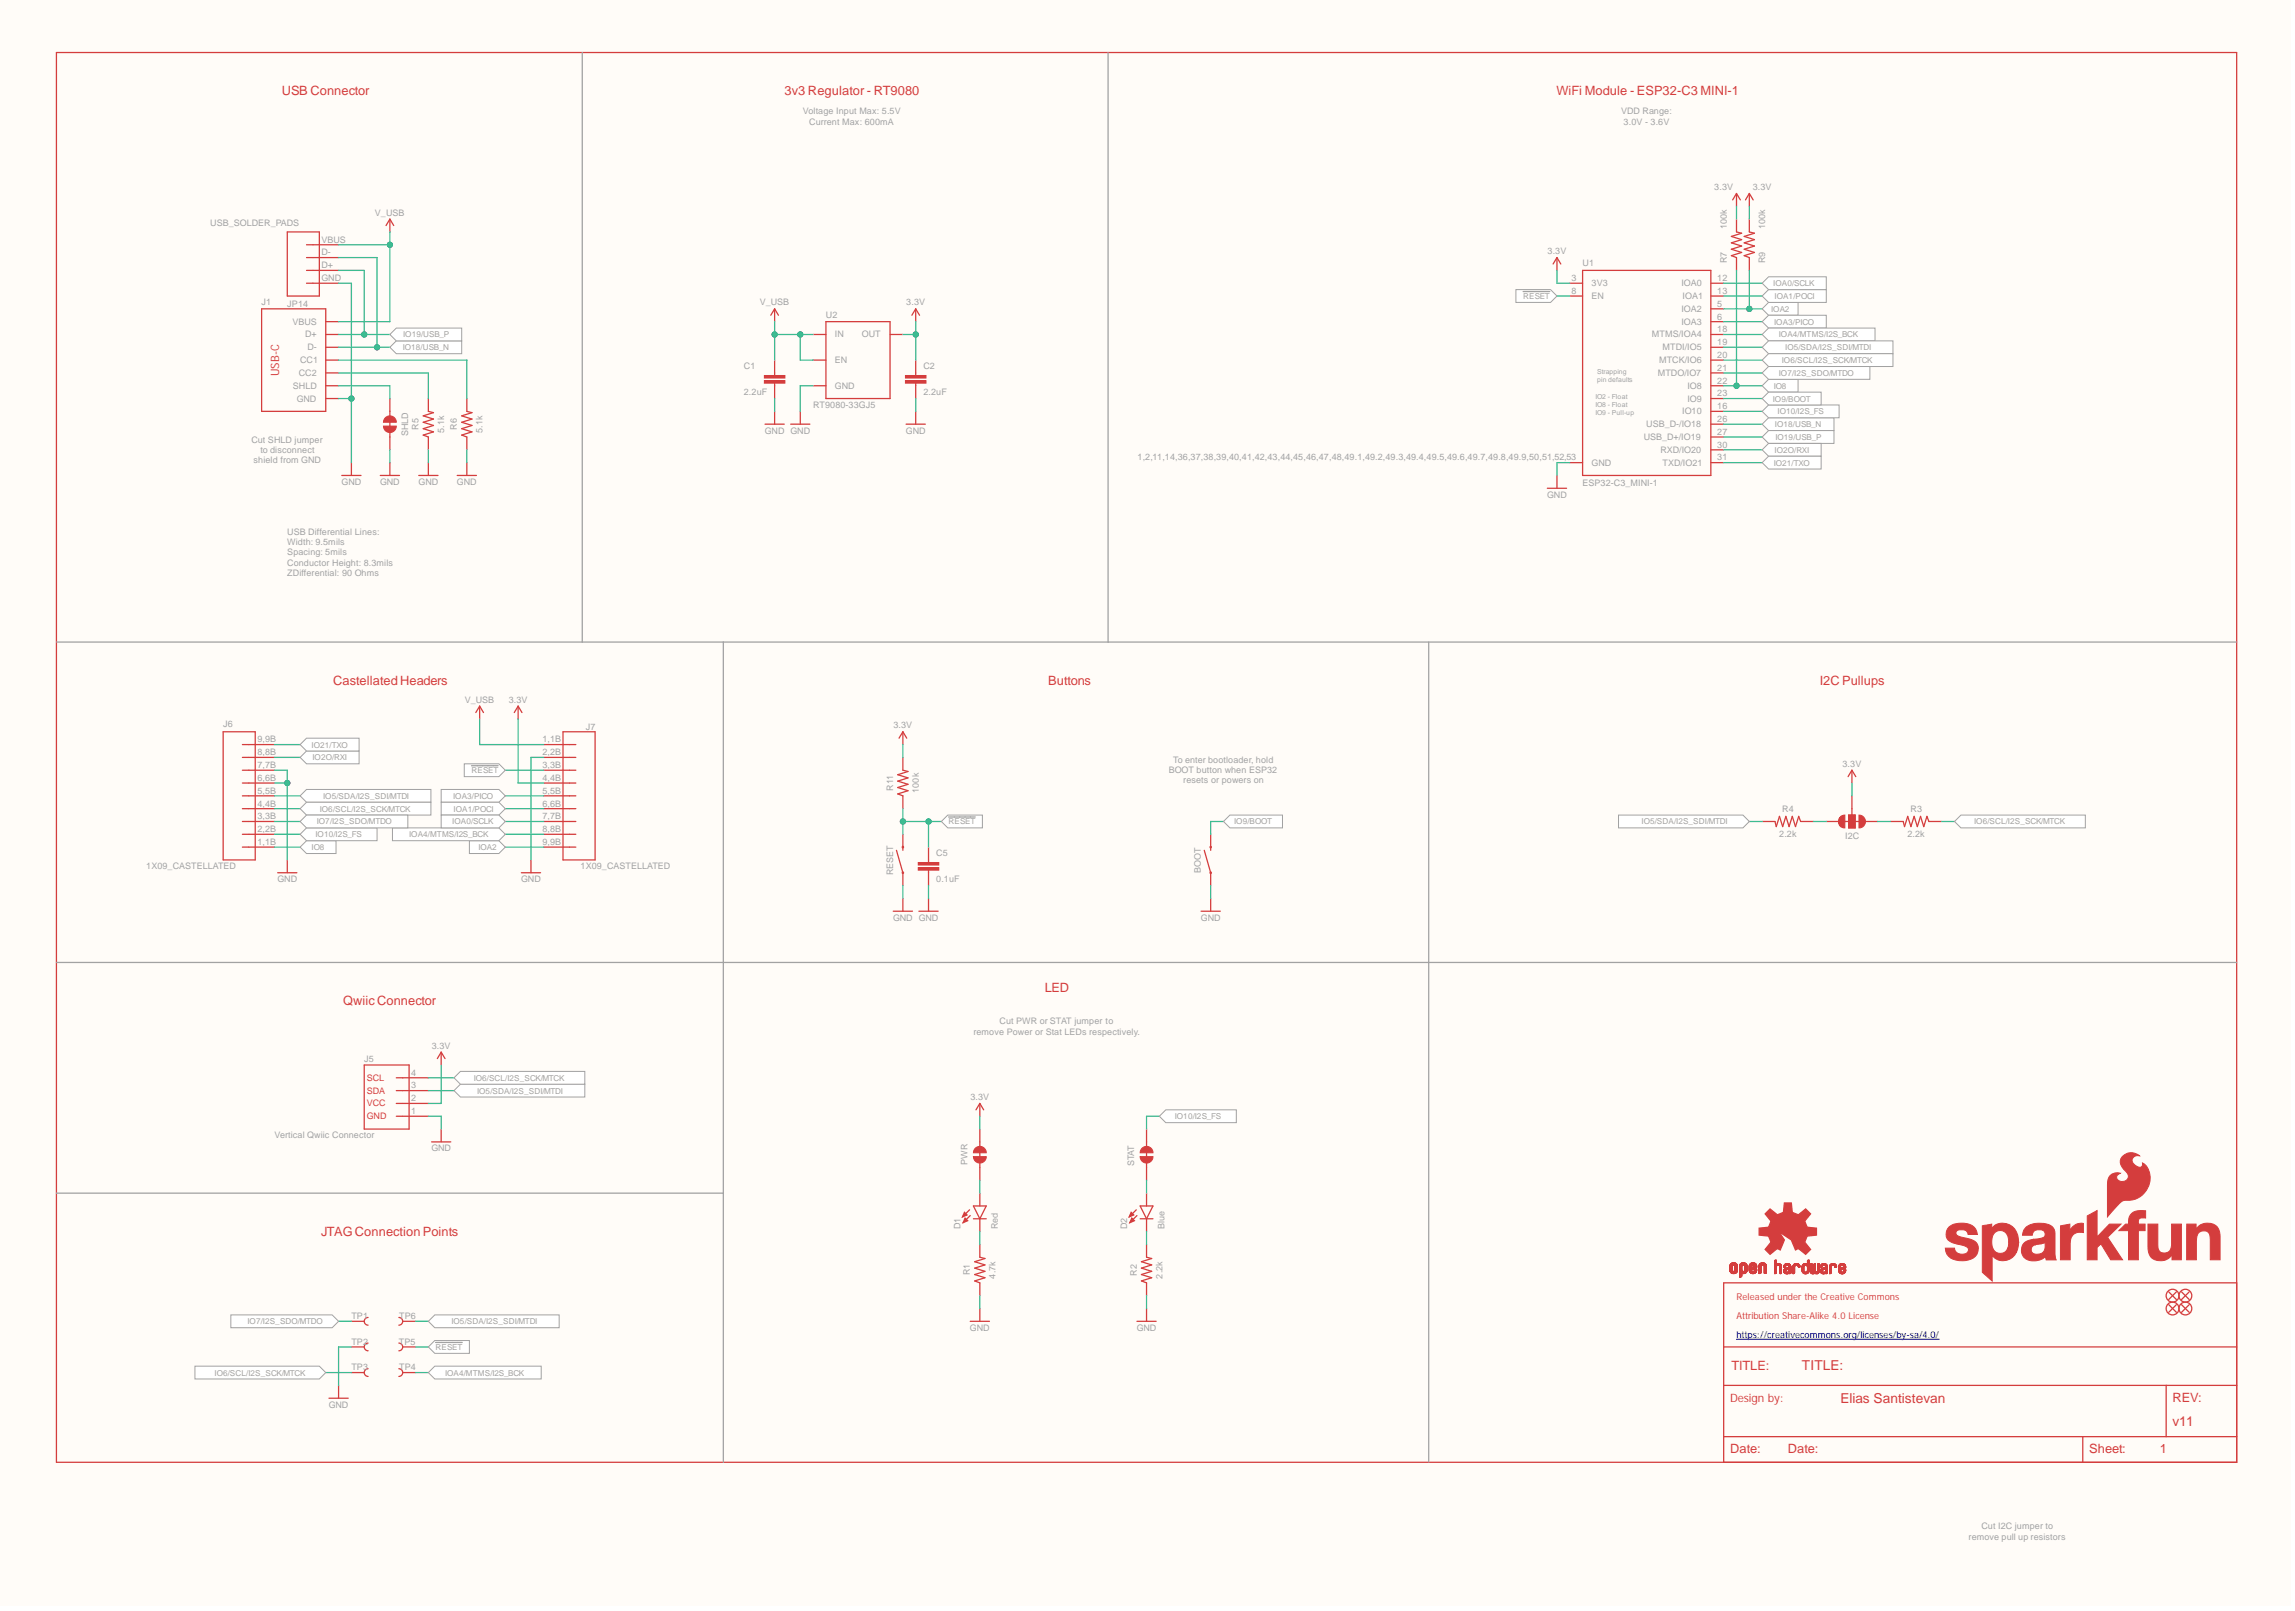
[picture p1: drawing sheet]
<svg xmlns="http://www.w3.org/2000/svg" width="453mm" height="318mm" viewBox="0 0 453 318" stroke-linecap="round" stroke-linejoin="round" font-family="sans-serif">
<defs><g id="words">
<g font-size="2.7" fill="#d43d3d">
<text x="355.9" y="270.5">TITLE:</text>
<text x="363.5" y="277.1">Elias Santistevan</text>
<text x="429.1" y="281.7">v11</text>
</g>
<g font-size="2.5" fill="#d43d3d">
<text x="55.6" y="18.8">USB Connector</text>
<text x="155" y="18.8">3v3 Regulator - RT9080</text>
<text x="307.5" y="18.8">WiFi Module - ESP32-C3 MINI-1</text>
<text x="65.8" y="135.3">Castellated Headers</text>
<text x="207.1" y="135.3">Buttons</text>
<text x="359.5" y="135.3">I2C Pullups</text>
<text x="206.4" y="196">LED</text>
<text x="67.8" y="198.5">QwiicConnector</text>
<text x="63.4" y="244.1">JTAGConnection Points</text>
<text x="342" y="270.6">TITLE:</text>
<text x="429.1" y="276.9">REV:</text>
<text x="341.7" y="287.1">Date:</text>
<text x="353.1" y="287.1">Date:</text>
<text x="412.7" y="287.1">Sheet:</text>
<text x="426.6" y="287.1">1</text>
</g>
<g font-size="2.3" fill="#d43d3d">
<text x="55.1" y="74.3" transform="rotate(-90 55.1 74.3)">USB-C</text>
<text x="341.7" y="276.9">Design by:</text>
</g>
<g font-size="1.9" fill="#d43d3d">
<text x="343" y="256.8">Released under the Creative Commons</text>
<text x="343" y="260.6">Attribution Share-Alike 4.0 License</text>
</g>
<text font-size="1.9" fill="#000080" x="343" y="264.4">https://creativecommons.org/licenses/by-sa/4.0/</text>
<g font-size="1.8" fill="#a2a2a2">
<text x="158.6" y="22.6">Voltage Input Max: 5.5V</text>
<text x="320.2" y="22.6">VDD Range:</text>
<text x="159.8" y="24.6">Current Max: 600mA</text>
<text x="320.7" y="24.6">3.0V - 3.6V</text>
<text x="338.6" y="37.5">3.3V</text>
<text x="346.2" y="37.5">3.3V</text>
<text x="41.5" y="44.6">USB_SOLDER_PADS</text>
<text x="63.5" y="47.9">VBUS</text>
<text x="74.1" y="42.6">V_USB</text>
<text x="341.1" y="45.2" transform="rotate(-90 341.1 45.2)">100k</text>
<text x="348.7" y="45.2" transform="rotate(-90 348.7 45.2)">100k</text>
<text x="63.5" y="50.5">D-</text>
<text x="63.5" y="53">D+</text>
<text x="305.7" y="50.2">3.3V</text>
<text x="312.6" y="52.5">U1</text>
<text x="341.1" y="52" transform="rotate(-90 341.1 52)">R7</text>
<text x="348.7" y="52" transform="rotate(-90 348.7 52)">R9</text>
<text x="63.5" y="55.5">GND</text>
<text x="310.4" y="55.5">3</text>
<text x="310.4" y="58">8</text>
<text x="314.4" y="56.5">3V3</text>
<text x="314.4" y="59.1">EN</text>
<text x="332.1" y="56.5">IOA0</text>
<text x="332.4" y="59.1">IOA1</text>
<text x="339.2" y="55.5">12</text>
<text x="339.2" y="58">13</text>
<text x="51.7" y="60.3">J1</text>
<text x="56.7" y="60.6">JP14</text>
<text x="57.8" y="64.1">VBUS</text>
<text x="150.1" y="60.3">V_USB</text>
<text x="163.1" y="62.9">U2</text>
<text x="179" y="60.3">3.3V</text>
<text x="332.1" y="61.6">IOA2</text>
<text x="332.1" y="64.1">IOA3</text>
<text x="339.2" y="60.6">5</text>
<text x="339.2" y="63.1">6</text>
<text x="339.2" y="65.6">18</text>
<text x="59.3" y="71.7">CC1</text>
<text x="60.3" y="66.7">D+</text>
<text x="60.7" y="69.2">D-</text>
<text x="164.9" y="66.7">IN</text>
<text x="164.9" y="71.7">EN</text>
<text x="170.2" y="66.7">OUT</text>
<text x="326.3" y="66.7">MTMS/IOA4</text>
<text x="327.7" y="71.7">MTCK/IO6</text>
<text x="328.4" y="69.2">MTDI/IO5</text>
<text x="339.2" y="68.2">19</text>
<text x="339.2" y="70.7">20</text>
<text x="57.8" y="76.8">SHLD</text>
<text x="59" y="74.3">CC2</text>
<text x="146.9" y="72.9">C1</text>
<text x="146.9" y="78">2.2uF</text>
<text x="164.9" y="76.8">GND</text>
<text x="182.4" y="72.9">C2</text>
<text x="182.4" y="78">2.2uF</text>
<text x="327.5" y="74.3">MTDO/IO7</text>
<text x="333.3" y="76.8">IO8</text>
<text x="339.2" y="73.2">21</text>
<text x="339.2" y="75.8">22</text>
<text x="58.6" y="79.3">GND</text>
<text x="160.6" y="80.6">RT9080-33GJ5</text>
<text x="332.3" y="81.8">IO10</text>
<text x="333.3" y="79.3">IO9</text>
<text x="339.2" y="78.3">23</text>
<text x="339.2" y="83.4">26</text>
<text x="339.2" y="80.8">16</text>
<text x="49.7" y="87.4">Cut SHLD jumper</text>
<text x="51.4" y="89.4">to disconnect</text>
<text x="80.6" y="86.1" transform="rotate(-90 80.6 86.1)">SHLD</text>
<text x="82.7" y="84.9" transform="rotate(-90 82.7 84.9)">R5</text>
<text x="87.7" y="85.5" transform="rotate(-90 87.7 85.5)">5.1k</text>
<text x="90.3" y="84.9" transform="rotate(-90 90.3 84.9)">R6</text>
<text x="95.3" y="85.5" transform="rotate(-90 95.3 85.5)">5.1k</text>
<text x="151.1" y="85.6">GND GND</text>
<text x="178.9" y="85.6">GND</text>
<text x="324.7" y="86.9">USB_D+/IO19</text>
<text x="325.2" y="84.4">USB_D-/IO18</text>
<text x="328" y="89.4">RXD/IO20</text>
<text x="339.2" y="85.9">27</text>
<text x="339.2" y="88.4">30</text>
<text x="50.1" y="91.5">shield from GND</text>
<text x="67.5" y="95.8">GND</text>
<text x="75.1" y="95.8">GND</text>
<text x="82.7" y="95.8">GND</text>
<text x="90.3" y="95.8">GND</text>
<text x="224.7" y="91">1,2,11,14,36,37,38,39,40,41,42,43,44,45,46,47,48,49.1,49.2,49.3,49.4,49.5,49.6,49.7,49.8,49.9,50,51,52,53</text>
<text x="314.4" y="92">GND</text>
<text x="328.4" y="92">TXD/IO21</text>
<text x="339.2" y="91">31</text>
<text x="305.6" y="98.3">GND</text>
<text x="312.6" y="96">ESP32-C3_MINI-1</text>
<text x="56.7" y="105.6">USB Differential Lines:</text>
<text x="56.7" y="107.7">Width: 9.5mils</text>
<text x="56.7" y="109.7">Spacing: 5mils</text>
<text x="56.7" y="111.7">Conductor Height: 8.3mils</text>
<text x="56.7" y="113.7">ZDifferential: 90 Ohms</text>
<text x="44.1" y="143.6">J6</text>
<text x="91.8" y="138.8">V_USB</text>
<text x="100.5" y="138.8">3.3V</text>
<text x="176.5" y="143.9">3.3V</text>
<text x="50.8" y="149.2">8,8B</text>
<text x="50.8" y="146.6">9,9B</text>
<text x="107.2" y="146.6">1,1B</text>
<text x="107.2" y="149.2">2,2B</text>
<text x="115.7" y="144.1">J7</text>
<text x="50.8" y="154.2">6,6B</text>
<text x="50.8" y="151.7">7,7B</text>
<text x="107.2" y="151.7">3,3B</text>
<text x="107.2" y="154.2">4,4B</text>
<text x="230.9" y="152.7">BOOT button when ESP32</text>
<text x="231.7" y="150.7">To enter bootloader, hold</text>
<text x="233.7" y="154.8">resets or powers on</text>
<text x="363.9" y="151.5">3.3V</text>
<text x="50.8" y="161.8">3,3B</text>
<text x="50.8" y="159.3">4,4B</text>
<text x="50.8" y="156.8">5,5B</text>
<text x="107.2" y="156.8">5,5B</text>
<text x="107.2" y="159.3">6,6B</text>
<text x="107.2" y="161.8">7,7B</text>
<text x="176.4" y="156.2" transform="rotate(-90 176.4 156.2)">R11</text>
<text x="181.5" y="156.6" transform="rotate(-90 181.5 156.6)">100k</text>
<text x="352" y="160.3">R4</text>
<text x="377.4" y="160.3">R3</text>
<text x="50.8" y="166.9">1,1B</text>
<text x="50.8" y="164.4">2,2B</text>
<text x="107.2" y="164.4">8,8B</text>
<text x="107.2" y="166.9">9,9B</text>
<text x="351.4" y="165.4">2.2k</text>
<text x="364.5" y="165.6">I2C</text>
<text x="376.8" y="165.4">2.2k</text>
<text x="28.9" y="171.7">1X09_CASTELLATED</text>
<text x="114.7" y="171.7">1X09_CASTELLATED</text>
<text x="176.4" y="172.9" transform="rotate(-90 176.4 172.9)">RESET</text>
<text x="184.9" y="169.1">C5</text>
<text x="237.2" y="172.4" transform="rotate(-90 237.2 172.4)">BOOT</text>
<text x="54.8" y="174.2">GND</text>
<text x="102.9" y="174.2">GND</text>
<text x="184.9" y="174.2">0.1uF</text>
<text x="176.4" y="181.8">GND GND</text>
<text x="237.2" y="181.8">GND</text>
<text x="197.4" y="202.3">Cut PWR or STAT jumper to</text>
<text x="71.9" y="209.7">J5</text>
<text x="85.3" y="207.2">3.3V</text>
<text x="192.3" y="204.4">remove Power or Stat LEDs respectively.</text>
<text x="81.2" y="215">3</text>
<text x="81.2" y="212.5">4</text>
<text x="81.2" y="220.1">1</text>
<text x="81.2" y="217.5">2</text>
<text x="191.7" y="217.3">3.3V</text>
<text x="54.2" y="224.9">Vertical Qwiic Connector</text>
<text x="85.2" y="227.4">GND</text>
<text x="191.1" y="230.2" transform="rotate(-90 191.1 230.2)">PWR</text>
<text x="224" y="230.4" transform="rotate(-90 224 230.4)">STAT</text>
<text x="189.7" y="242.8" transform="rotate(-90 189.7 242.8)">D1</text>
<text x="197.1" y="242.8" transform="rotate(-90 197.1 242.8)">Red</text>
<text x="222.7" y="242.8" transform="rotate(-90 222.7 242.8)">D2</text>
<text x="230" y="242.8" transform="rotate(-90 230 242.8)">Blue</text>
<text x="191.6" y="251.9" transform="rotate(-90 191.6 251.9)">R1</text>
<text x="224.5" y="252" transform="rotate(-90 224.5 252)">R2</text>
<text x="196.7" y="252.5" transform="rotate(-90 196.7 252.5)">4.7k</text>
<text x="229.6" y="252.5" transform="rotate(-90 229.6 252.5)">2.2k</text>
<text x="69.4" y="260.6">TP1</text>
<text x="78.9" y="260.6">TP6</text>
<text x="191.6" y="262.8">GND</text>
<text x="224.5" y="262.8">GND</text>
<text x="69.4" y="265.6">TP2</text>
<text x="78.8" y="265.6">TP5</text>
<text x="69.4" y="270.7">TP3</text>
<text x="78.9" y="270.7">TP4</text>
<text x="64.9" y="278">GND</text>
<text x="388.9" y="304.1">remove pull up resistors</text>
<text x="391.4" y="302.1">Cut I2C jumper to</text>
</g>
<g font-size="1.8" fill="#d43d3d">
<text x="72.5" y="213.5">SCL</text>
<text x="72.5" y="216">SDA</text>
<text x="72.5" y="218.5">VCC</text>
<text x="72.5" y="221.1">GND</text>
</g>
<g font-size="1.6" fill="#a2a2a2">
<text x="300.9" y="59.1">RESET</text>
<text x="350.3" y="56.5">IOA0/SCLK</text>
<text x="350.5" y="59.1">IOA1/POCI</text>
<text x="349.8" y="61.6">IOA2</text>
<text x="350.4" y="64.1">IOA3/PICO</text>
<text x="79.5" y="69.2">IO18/USB_N</text>
<text x="79.6" y="66.7">IO19/USB_P</text>
<text x="351.4" y="66.7">IOA4/MTMS/I2S_BCK</text>
<text x="352" y="71.7">IO6/SCL/I2S_SCK/MTCK</text>
<text x="352.6" y="69.2">IO5/SDA/I2S_SDI/MTDI</text>
<text x="350.3" y="76.8">IO8</text>
<text x="351.4" y="74.3">IO7/I2S_SDO/MTDO</text>
<text x="350.2" y="79.3">IO9/BOOT</text>
<text x="351.1" y="81.8">IO10/I2S_FS</text>
<text x="350.5" y="89.4">IO2O/RXI</text>
<text x="350.6" y="84.4">IO18/USB_N</text>
<text x="350.7" y="86.9">IO19/USB_P</text>
<text x="350.3" y="92">IO21/TXO</text>
<text x="61.6" y="147.7">IO21/TXO</text>
<text x="61.7" y="150.2">IO2O/RXI</text>
<text x="93.1" y="152.7">RESET</text>
<text x="63.2" y="160.3">IO6/SCL/I2S_SCK/MTCK</text>
<text x="63.8" y="157.8">IO5/SDA/I2S_SDI/MTDI</text>
<text x="89.5" y="157.8">IOA3/PICO</text>
<text x="89.6" y="160.3">IOA1/POCI</text>
<text x="61.6" y="167.9">IO8</text>
<text x="62.3" y="165.4">IO10/I2S_FS</text>
<text x="62.6" y="162.9">IO7/I2S_SDO/MTDO</text>
<text x="80.8" y="165.4">IOA4/MTMS/I2S_BCK</text>
<text x="89.3" y="162.9">IOA0/SCLK</text>
<text x="94.5" y="167.9">IOA2</text>
<text x="187.4" y="162.9">RESET</text>
<text x="243.8" y="162.9">IO9/BOOT</text>
<text x="324.3" y="162.9">IO5/SDA/I2S_SDI/MTDI</text>
<text x="390" y="162.9">IO6/SCL/I2S_SCK/MTCK</text>
<text x="93.6" y="213.5">IO6/SCL/I2S_SCK/MTCK</text>
<text x="94.2" y="216">IO5/SDA/I2S_SDI/MTDI</text>
<text x="232" y="221.1">IO10/I2S_FS</text>
<text x="48.9" y="261.6">IO7/I2S_SDO/MTDO</text>
<text x="89.2" y="261.6">IO5/SDA/I2S_SDI/MTDI</text>
<text x="86" y="266.6">RESET</text>
<text x="42.4" y="271.7">IO6/SCL/I2S_SCK/MTCK</text>
<text x="87.9" y="271.7">IOA4/MTMS/I2S_BCK</text>
</g>
<g font-size="1.4" fill="#a2a2a2">
<text x="315.5" y="73.8">Strapping</text>
<text x="315.5" y="75.4">pin defaults</text>
<text x="315.1" y="78.9">IO2 - Float</text>
<text x="315.1" y="80.4">IO8 - Float</text>
<text x="315.1" y="82">IO9 - Pull-up</text>
</g>
</g></defs>
<g fill="#fffcf8">
<path d="M0 0h452.4v317.2h-452.4z" fill-rule="evenodd"/>
<path d="M0 0h452.4v317.2h-452.4z" fill-rule="evenodd"/>
</g>
<circle cx="56.7" cy="154.7" r=".51" fill="#000080"/>
<circle cx="56.7" cy="154.7" r=".51" fill="none" stroke="#000080" stroke-width=".2"/>
<circle cx="69.4" cy="78.7" r=".51" fill="#000080"/>
<circle cx="69.4" cy="78.7" r=".51" fill="none" stroke="#000080" stroke-width=".2"/>
<circle cx="71.9" cy="66.1" r=".51" fill="#000080"/>
<circle cx="71.9" cy="66.1" r=".51" fill="none" stroke="#000080" stroke-width=".2"/>
<circle cx="74.5" cy="68.6" r=".51" fill="#000080"/>
<circle cx="74.5" cy="68.6" r=".51" fill="none" stroke="#000080" stroke-width=".2"/>
<circle cx="77" cy="48.3" r=".51" fill="#000080"/>
<circle cx="77" cy="48.3" r=".51" fill="none" stroke="#000080" stroke-width=".2"/>
<circle cx="153" cy="66.1" r=".51" fill="#000080"/>
<circle cx="153" cy="66.1" r=".51" fill="none" stroke="#000080" stroke-width=".2"/>
<circle cx="158.1" cy="66.1" r=".51" fill="#000080"/>
<circle cx="158.1" cy="66.1" r=".51" fill="none" stroke="#000080" stroke-width=".2"/>
<circle cx="178.3" cy="162.3" r=".51" fill="#000080"/>
<circle cx="178.3" cy="162.3" r=".51" fill="none" stroke="#000080" stroke-width=".2"/>
<circle cx="180.9" cy="66.1" r=".51" fill="#000080"/>
<circle cx="180.9" cy="66.1" r=".51" fill="none" stroke="#000080" stroke-width=".2"/>
<circle cx="183.4" cy="162.3" r=".51" fill="#000080"/>
<circle cx="183.4" cy="162.3" r=".51" fill="none" stroke="#000080" stroke-width=".2"/>
<circle cx="343" cy="76.2" r=".51" fill="#000080"/>
<circle cx="343" cy="76.2" r=".51" fill="none" stroke="#000080" stroke-width=".2"/>
<circle cx="345.5" cy="61" r=".51" fill="#000080"/>
<circle cx="345.5" cy="61" r=".51" fill="none" stroke="#000080" stroke-width=".2"/>
<g fill="none" stroke="#d43d3d" stroke-width=".25">
<path d="M11.1 10.4h430.7v278.4h-430.7zM51.7 61h12.6v20.3h-12.6zM64.3 78.7h2.6M64.3 63.5h2.6M64.3 71.1h2.6M64.3 66.1h2.6M64.3 68.6h2.6M64.3 73.7h2.6M64.3 76.2h2.6M160.6 71.1h2.5M160.6 66.1h2.5M160.6 76.2h2.5"/>
<path d="M163.1 63.5h12.7v15.2h-12.7zM175.8 66.1h2.5M180.9 61l.7 1.3M180.9 61l-.8 1.3M180.9 61v2.5M67.5 93.9h3.8M69.4 91.4v2.5M156.2 83.8h3.8M158.1 81.3v2.5M85.2 225.5h3.8M87.1 223v2.5M191.5 239l-1.4 1.4"/>
<path d="M192.3 238.2h2.5l-1.3 2.5zM191.6 240.1l-1.4 1.4M192.3 240.7h2.5M441.8 253.4h-101.3v35.4M340.5 273.6h101.3M340.5 266h101.3M427.9 273.6v10.2M340.5 283.8h101.3M411.4 283.8v5"/>
</g>
<path d="M115 10.4v116.4M218.9 10.4v116.4M11.1 126.8h430.7M142.9 126.8v162M282.2 126.8v162M11.1 190.1h430.7M11.1 235.7h131.8" fill="none" stroke="#a2a2a2" stroke-width=".25"/>
<path d="M190.5 239.5l.5 .5-.9 .4z" fill="#d43d3d"/>
<path d="M190.5 239.5l.5 .5-.9 .4z" fill="none" stroke="#d43d3d" stroke-width=".25"/>
<path d="M190.6 240.6l.5 .5-.9 .4z" fill="#d43d3d"/>
<path d="M193.5 235.7v2.5M190.6 240.6l.5 .5-.9 .4zM193.5 240.7v2.6M193.5 245.8v2.5l1.1 .3-2.1 .6 2.1 .6-2.1 .7 2.1 .6-2.1 .6 2.1 .7-2.1 .6 1 .4v2.5" fill="none" stroke="#d43d3d" stroke-width=".25"/>
<path d="M192.6 226.8l.4-.3 .5-.1v1.3h-1.2z" fill-rule="evenodd" fill="#d43d3d"/>
<path d="M192.6 226.8l.4-.3 .5-.1v1.3h-1.2z" fill="none" stroke="#d43d3d" stroke-width=".2"/>
<path d="M193.5 226.4l.6 .1 .4 .4 .3 .8h-1.3z" fill-rule="evenodd" fill="#d43d3d"/>
<path d="M193.5 226.4l.6 .1 .4 .4 .3 .8h-1.3z" fill="none" stroke="#d43d3d" stroke-width=".2"/>
<path d="M192.3 228.5h2.5v.1l-.5 .8-.9 .3-.9-.5z" fill-rule="evenodd" fill="#d43d3d"/>
<path d="M192.3 228.5h2.5v.1l-.5 .8-.9 .3-.9-.5z" fill="none" stroke="#d43d3d" stroke-width=".2"/>
<path d="M348.1 162.3h2.5l.3 1 .6-2.1 .6 2.1 .7-2.1 .6 2.1 .6-2.1 .7 2.1 .6-2.1 .4 1.1h2.5M373.4 162.3h2.5l.3 1 .6-2.1 .7 2.1 .6-2.1 .6 2.1 .7-2.1 .6 2.1 .6-2.1 .4 1.1h2.5M193.5 218v2.5M193.5 218l.8 1.2M193.5 218l-.7 1.2M193.5 223v3.4M193.5 227.1v1.7M193.5 229.7v3.4M193.5 258.5v2.5M191.6 261h3.8" fill="none" stroke="#d43d3d" stroke-width=".25"/>
<path d="M367.2 161l.8 .3 .5 .7-.1 .6-.2 .5-.8 .4h-.2z" fill-rule="evenodd" fill="#d43d3d"/>
<path d="M367.2 161l.8 .3 .5 .7-.1 .6-.2 .5-.8 .4h-.2z" fill="none" stroke="#d43d3d" stroke-width=".2"/>
<path d="M363.4 161.5l.6-.4 .4-.1v1.3h-1.3z" fill-rule="evenodd" fill="#d43d3d"/>
<path d="M363.4 161.5l.6-.4 .4-.1v1.3h-1.3z" fill="none" stroke="#d43d3d" stroke-width=".2"/>
<path d="M363.1 162.3h1.3v1.2h-.4l-.5-.4z" fill-rule="evenodd" fill="#d43d3d"/>
<path d="M363.1 162.3h1.3v1.2h-.4l-.5-.4z" fill="none" stroke="#d43d3d" stroke-width=".2"/>
<path d="M365.8 159.7v1.3M363.8 162.3h3.8M365.2 161h1.2v2.5h-1.2z" fill="none" stroke="#d43d3d" stroke-width=".25"/>
<path d="M365.2 161h1.2v2.5h-1.2z" fill-rule="evenodd" fill="#d43d3d"/>
<path d="M365.2 161h1.2v2.5h-1.2z" fill="none" stroke="#d43d3d" stroke-width=".2"/>
<path d="M365.8 152.1v2.6M365.8 157.2v2.5M365.8 152.1l-.8 1.3M365.8 152.1l.8 1.3M360.7 162.3h2.6M368.3 162.3h2.6M87.1 207.8l.8 1.3M87.1 207.8l-.7 1.3M87.1 207.8v2.6" fill="none" stroke="#d43d3d" stroke-width=".25"/>
<path d="M77 84.2h1.3l-.1 .4-.3 .5-.9 .3z" fill-rule="evenodd" fill="#d43d3d"/>
<path d="M77 84.2h1.3l-.1 .4-.3 .5-.9 .3z" fill="none" stroke="#d43d3d" stroke-width=".2"/>
<path d="M75.7 84.2h1.3v1.2l-.9-.3z" fill-rule="evenodd" fill="#d43d3d"/>
<path d="M75.7 84.2h1.3v1.2l-.9-.3z" fill="none" stroke="#d43d3d" stroke-width=".2"/>
<path d="M76.1 82.5l.6-.3h.8l.5 .5 .3 .7h-2.6z" fill-rule="evenodd" fill="#d43d3d"/>
<path d="M76.1 82.5l.6-.3h.8l.5 .5 .3 .7h-2.6z" fill="none" stroke="#d43d3d" stroke-width=".2"/>
<g fill="none" stroke="#d43d3d" stroke-width=".25">
<path d="M77 43.3v2.5M77 43.3l.8 1.2M77 43.3l-.7 1.2M77 78.7v3.4M84.6 78.7v2.6l1 .2-2 .6 2 .7-2 .6 2 .6-2 .7 2 .6-2 .6 1 .4v2.5M92.2 78.7v2.6l1 .2-2 .6 2 .7-2 .6 2 .6-2 .7 2 .6-2 .6 1 .4v2.5M153 73.7v.5M153 75.7v.5M75.1 93.9h3.8M77 83v1.8M77 85.4v3.4M77 91.4v2.5"/>
<path d="M82.7 93.9h3.8M84.6 91.4v2.5M90.3 93.9h3.8M92.2 91.4v2.5"/>
</g>
<path d="M151 75.2h4v.5h-4z" fill-rule="evenodd" fill="#d43d3d"/>
<path d="M151 75.2h4v.5h-4z" fill="none" stroke="#d43d3d" stroke-width=".2"/>
<path d="M151 74.2h4v.5h-4z" fill-rule="evenodd" fill="#d43d3d"/>
<path d="M151 74.2h4v.5h-4z" fill="none" stroke="#d43d3d" stroke-width=".2"/>
<path d="M153 71.1v2.6M153 76.2v2.5M180.9 73.7v.5M180.9 75.7v.5" fill="none" stroke="#d43d3d" stroke-width=".25"/>
<path d="M178.8 75.2h4.1v.5h-4.1z" fill-rule="evenodd" fill="#d43d3d"/>
<path d="M178.8 75.2h4.1v.5h-4.1z" fill="none" stroke="#d43d3d" stroke-width=".2"/>
<path d="M178.8 74.2h4.1v.5h-4.1z" fill-rule="evenodd" fill="#d43d3d"/>
<path d="M178.8 74.2h4.1v.5h-4.1z" fill="none" stroke="#d43d3d" stroke-width=".2"/>
<g fill="none" stroke="#d43d3d" stroke-width=".25">
<path d="M153 61v2.5M153 61l.8 1.3M153 61l-.8 1.3M180.9 71.1v2.6M180.9 76.2v2.5M151.1 83.8h3.8M153 81.3v2.5M179 83.8h3.8M180.9 81.3v2.5M178.3 149.6v2.5l1.1 .3-2.1 .6 2.1 .7-2.1 .6 2.1 .6-2.1 .7 2.1 .6-2.1 .6 1 .4v2.5M177.1 168l1.2 4.4v2.5M178.3 164.8v3.2"/>
<path d="M183.4 169.9v.5M183.4 171.9v.5M237.9 168l1.2 4.4v2.5M239.1 164.8v3.2"/>
<circle cx="178.3" cy="172.4" r=".13"/>
<circle cx="178.3" cy="167.3" r=".13"/>
<circle cx="239.1" cy="172.4" r=".13"/>
<circle cx="239.1" cy="167.3" r=".13"/>
</g>
<path d="M181.4 171.4h4v.5h-4z" fill-rule="evenodd" fill="#d43d3d"/>
<path d="M181.4 171.4h4v.5h-4z" fill="none" stroke="#d43d3d" stroke-width=".2"/>
<path d="M181.4 170.4h4v.5h-4z" fill-rule="evenodd" fill="#d43d3d"/>
<path d="M181.4 170.4h4v.5h-4z" fill="none" stroke="#d43d3d" stroke-width=".2"/>
<path d="M178.3 144.5v2.6M178.3 144.5l.8 1.3M178.3 144.5l-.7 1.3M176.4 180h3.8M178.3 177.4v2.6M181.5 180h3.8M183.4 167.3v2.6M183.4 172.4v2.5M183.4 177.4v2.6M237.2 180h3.8M239.1 177.4v2.6" fill="none" stroke="#d43d3d" stroke-width=".25"/>
<path d="M385 242.4a4.4 4.4 0 0 1 4.9 0l.3 .4 .4 1h-1.9a1.43 1.43 0 0 0-2.1-.7l-.2 .3a.9 .9 0 0 0 1 .9 6.2 6.2 0 0 1 3 1.1 2.22 2.22 0 0 1-1.7 3.5 4 4 0 0 1-4.2-1.2l-.2-1.2h1.8a1.5 1.5 0 0 0 1.2 1.2 1.5 1.5 0 0 0 1.5-.6 .84 .84 0 0 0-.9-1 7.7 7.7 0 0 1-3.1-1.2 1.95 1.95 0 0 1 .2-2.5z" fill-rule="evenodd" fill="#d43d3d"/>
<path d="M385 242.4a4.4 4.4 0 0 1 4.9 0l.3 .4 .4 1h-1.9a1.43 1.43 0 0 0-2.1-.7l-.2 .3a.9 .9 0 0 0 1 .9 6.2 6.2 0 0 1 3 1.1 2.22 2.22 0 0 1-1.7 3.5 4 4 0 0 1-4.2-1.2l-.2-1.2h1.8a1.5 1.5 0 0 0 1.2 1.2 1.5 1.5 0 0 0 1.5-.6 .84 .84 0 0 0-.9-1 7.7 7.7 0 0 1-3.1-1.2 1.95 1.95 0 0 1 .2-2.5z" fill="none" stroke="#d43d3d" stroke-width=".2"/>
<path d="M396.8 245.3l1.9 .1-.4 2-1.7-.9z" fill-rule="evenodd" fill="#d43d3d"/>
<path d="M396.8 245.3l1.9 .1-.4 2-1.7-.9z" fill="none" stroke="#d43d3d" stroke-width=".2"/>
<path d="M391.6 242.1l1.8-.3v.9a2.89 2.89 0 0 1 3-1 2.89 2.89 0 0 1 2.1 2.2l.2 1.5-1.9-.1a1.88 1.88 0 0 0-2.1-2.2 2.39 2.39 0 0 0-1.2 3.1 1.59 1.59 0 0 0 1.4 1.4 1.59 1.59 0 0 0 1.7-1.1l1.7 .9a2.83 2.83 0 0 1-4.8 .6v5l-1.9-1.7z" fill-rule="evenodd" fill="#d43d3d"/>
<path d="M391.6 242.1l1.8-.3v.9a2.89 2.89 0 0 1 3-1 2.89 2.89 0 0 1 2.1 2.2l.2 1.5-1.9-.1a1.88 1.88 0 0 0-2.1-2.2 2.39 2.39 0 0 0-1.2 3.1 1.59 1.59 0 0 0 1.4 1.4 1.59 1.59 0 0 0 1.7-1.1l1.7 .9a2.83 2.83 0 0 1-4.8 .6v5l-1.9-1.7z" fill="none" stroke="#d43d3d" stroke-width=".2"/>
<path d="M401.7 244.8l1.2-.2 .2 1.1-1.1 .2z" fill-rule="evenodd" fill="#d43d3d"/>
<path d="M401.7 244.8l1.2-.2 .2 1.1-1.1 .2z" fill="none" stroke="#d43d3d" stroke-width=".2"/>
<path d="M400.2 242.4a5 5 0 0 1 5.1-.2 3.5 3.5 0 0 1 .6 2.8v2.8l.2 1.1h-1.3a.56 .56 0 0 1-.6-.2 .56 .56 0 0 1-.1-.5 3.3 3.3 0 0 1-4.4 0 2.19 2.19 0 0 1-.1-2.3 2.19 2.19 0 0 1 2.1-1.1l.3 1.1a.95 .95 0 0 0-.8 1.1 .95 .95 0 0 0 1.2 .7 1.66 1.66 0 0 0 1.6-2v-.3l-.9 .3-.2-1.1a.91 .91 0 0 0 1.1-1 .91 .91 0 0 0-1.3-.7 1.07 1.07 0 0 0-1.3 1.1h-1.9l.2-.9z" fill-rule="evenodd" fill="#d43d3d"/>
<path d="M400.2 242.4a5 5 0 0 1 5.1-.2 3.5 3.5 0 0 1 .6 2.8v2.8l.2 1.1h-1.3a.56 .56 0 0 1-.6-.2 .56 .56 0 0 1-.1-.5 3.3 3.3 0 0 1-4.4 0 2.19 2.19 0 0 1-.1-2.3 2.19 2.19 0 0 1 2.1-1.1l.3 1.1a.95 .95 0 0 0-.8 1.1 .95 .95 0 0 0 1.2 .7 1.66 1.66 0 0 0 1.6-2v-.3l-.9 .3-.2-1.1a.91 .91 0 0 0 1.1-1 .91 .91 0 0 0-1.3-.7 1.07 1.07 0 0 0-1.3 1.1h-1.9l.2-.9z" fill="none" stroke="#d43d3d" stroke-width=".2"/>
<path d="M407 242.1l1.8-.3v1.3a2.42 2.42 0 0 1 2.7-1.4v1.8l-.3-.1a1.94 1.94 0 0 0-2.3 2.2v3.2h-1.9z" fill-rule="evenodd" fill="#d43d3d"/>
<path d="M407 242.1l1.8-.3v1.3a2.42 2.42 0 0 1 2.7-1.4v1.8l-.3-.1a1.94 1.94 0 0 0-2.3 2.2v3.2h-1.9z" fill="none" stroke="#d43d3d" stroke-width=".2"/>
<path d="M412.3 240.2l1.9-1.1v5.2l2.5-2.5h2.3l-2.7 2.6 3 4.4h-2.4l-1.9-3.1-.8 .7v2.4h-1.9z" fill-rule="evenodd" fill="#d43d3d"/>
<path d="M412.3 240.2l1.9-1.1v5.2l2.5-2.5h2.3l-2.7 2.6 3 4.4h-2.4l-1.9-3.1-.8 .7v2.4h-1.9z" fill="none" stroke="#d43d3d" stroke-width=".2"/>
<path d="M421 239.7a4.3 4.3 0 0 1 2.8-.5l-.1 1.4a.93 .93 0 0 0-1.3 .9v.3h1.3v1.3h-1.3v5.7h-2v-5.7h-1.9l.9-.8a.97 .97 0 0 1 1-.5v-.3a2.66 2.66 0 0 1 .6-1.8z" fill-rule="evenodd" fill="#d43d3d"/>
<path d="M421 239.7a4.3 4.3 0 0 1 2.8-.5l-.1 1.4a.93 .93 0 0 0-1.3 .9v.3h1.3v1.3h-1.3v5.7h-2v-5.7h-1.9l.9-.8a.97 .97 0 0 1 1-.5v-.3a2.66 2.66 0 0 1 .6-1.8z" fill="none" stroke="#d43d3d" stroke-width=".2"/>
<path d="M424.3 241.8h1.9v2a7.9 7.9 0 0 0 .3 3.3 1.43 1.43 0 0 0 1.6 .3 1.43 1.43 0 0 0 .8-1.4v-4.2h2v7h-1.2a.52 .52 0 0 1-.6 0 .52 .52 0 0 1-.1-.7v-.3a2.66 2.66 0 0 1-4.4 0l-.3-1.1z" fill-rule="evenodd" fill="#d43d3d"/>
<path d="M424.3 241.8h1.9v2a7.9 7.9 0 0 0 .3 3.3 1.43 1.43 0 0 0 1.6 .3 1.43 1.43 0 0 0 .8-1.4v-4.2h2v7h-1.2a.52 .52 0 0 1-.6 0 .52 .52 0 0 1-.1-.7v-.3a2.66 2.66 0 0 1-4.4 0l-.3-1.1z" fill="none" stroke="#d43d3d" stroke-width=".2"/>
<path d="M431.9 241.8h1.2a.52 .52 0 0 1 .6 .1 .52 .52 0 0 1 .1 .6v.3a2.67 2.67 0 0 1 4.5 0l.2 1.1v4.9h-1.9v-1.9a7.9 7.9 0 0 0-.3-3.3 1.4 1.4 0 0 0-1.6-.4 1.4 1.4 0 0 0-.8 1.4l-.1 4.2h-1.9z" fill-rule="evenodd" fill="#d43d3d"/>
<path d="M431.9 241.8h1.2a.52 .52 0 0 1 .6 .1 .52 .52 0 0 1 .1 .6v.3a2.67 2.67 0 0 1 4.5 0l.2 1.1v4.9h-1.9v-1.9a7.9 7.9 0 0 0-.3-3.3 1.4 1.4 0 0 0-1.6-.4 1.4 1.4 0 0 0-.8 1.4l-.1 4.2h-1.9z" fill="none" stroke="#d43d3d" stroke-width=".2"/>
<path d="M419.2 228.4a2.47 2.47 0 0 1 3.4-.1 1.04 1.04 0 0 0-1.4 .6 1.04 1.04 0 0 0 .7 1.4 .74 .74 0 0 0 .7 .3 .74 .74 0 0 0 .6-.5v-.4a3.8 3.8 0 0 1 .7 5.4 4.4 4.4 0 0 1-4.2 2 5.4 5.4 0 0 0-2.5 2.2l-.9 1.1v-6.4a1.96 1.96 0 0 1 2.5-2.3 .82 .82 0 0 0-.7 1 .82 .82 0 0 0 .9 .7 1.1 1.1 0 0 0 1.3-.6 1.1 1.1 0 0 0-.4-1.4 2.1 2.1 0 0 1-.7-3z" fill-rule="evenodd" fill="#d43d3d"/>
<path d="M419.2 228.4a2.47 2.47 0 0 1 3.4-.1 1.04 1.04 0 0 0-1.4 .6 1.04 1.04 0 0 0 .7 1.4 .74 .74 0 0 0 .7 .3 .74 .74 0 0 0 .6-.5v-.4a3.8 3.8 0 0 1 .7 5.4 4.4 4.4 0 0 1-4.2 2 5.4 5.4 0 0 0-2.5 2.2l-.9 1.1v-6.4a1.96 1.96 0 0 1 2.5-2.3 .82 .82 0 0 0-.7 1 .82 .82 0 0 0 .9 .7 1.1 1.1 0 0 0 1.3-.6 1.1 1.1 0 0 0-.4-1.4 2.1 2.1 0 0 1-.7-3z" fill="none" stroke="#d43d3d" stroke-width=".2"/>
<path d="M56.7 45.8h6.4v12.7h-6.4zM60.5 53.4h6.4M60.5 50.9h6.4M60.5 48.3h6.4M60.5 55.9h6.4M224.4 239l-1.3 1.4M225.2 238.2h2.5l-1.2 2.5zM224.6 240.1l-1.4 1.4M225.2 240.7h2.5" fill="none" stroke="#d43d3d" stroke-width=".25"/>
<path d="M223.4 239.5l.5 .5-.8 .4z" fill="#d43d3d"/>
<path d="M223.4 239.5l.5 .5-.8 .4z" fill="none" stroke="#d43d3d" stroke-width=".25"/>
<path d="M223.6 240.6l.5 .5-.9 .4z" fill="#d43d3d"/>
<path d="M226.5 235.7v2.5M223.6 240.6l.5 .5-.9 .4zM226.5 240.7v2.6M226.5 245.8v2.5l1 .3-2 .6 2 .6-2 .7 2 .6-2 .6 2 .7-2 .6 1 .4v2.5" fill="none" stroke="#d43d3d" stroke-width=".25"/>
<path d="M225.6 226.8l.9-.4v1.3h-1.3z" fill-rule="evenodd" fill="#d43d3d"/>
<path d="M225.6 226.8l.9-.4v1.3h-1.3z" fill="none" stroke="#d43d3d" stroke-width=".2"/>
<path d="M226.5 226.4l.9 .4 .3 .9h-1.2z" fill-rule="evenodd" fill="#d43d3d"/>
<path d="M226.5 226.4l.9 .4 .3 .9h-1.2z" fill="none" stroke="#d43d3d" stroke-width=".2"/>
<path d="M225.2 228.5h2.5v.1l-.4 .8-1 .3-.8-.5z" fill-rule="evenodd" fill="#d43d3d"/>
<path d="M225.2 228.5h2.5v.1l-.4 .8-1 .3-.8-.5z" fill="none" stroke="#d43d3d" stroke-width=".2"/>
<g fill="none" stroke="#d43d3d" stroke-width=".25">
<path d="M226.5 223v3.4M226.5 227.1v1.7M226.5 229.7v3.4M226.5 258.5v2.5M428.4 255.2l1.5 1.5M428.4 257.7l1.5 1.5M429.9 257.7l-1.5 1.5M429.9 255.2l-1.5 1.5M430.9 255.2l1.5 1.5M430.9 257.7l1.5 1.5M432.4 255.2l-1.5 1.5M432.4 257.7l-1.5 1.5"/>
<path d="M65 276.2h3.8M66.9 273.6v2.6M69.4 261h2.5M69.4 266h2.5M69.4 271.1h2.5M72.7 260.2a.76 .76 0 0 0-.8 .8 .76 .76 0 0 0 .8 .7M72.7 265.3a.76 .76 0 0 0-.8 .7 .76 .76 0 0 0 .8 .8M72.7 270.4a.76 .76 0 0 0-.8 .7 .76 .76 0 0 0 .8 .8M78.8 270.4a.76 .76 0 0 1 .7 .7 .76 .76 0 0 1-.7 .8M78.8 265.3a.76 .76 0 0 1 .7 .7 .76 .76 0 0 1-.7 .8M78.8 260.2a.76 .76 0 0 1 .7 .8 .76 .76 0 0 1-.7 .7M79.5 261h2.6"/>
<path d="M79.5 266h2.6M79.5 271.1h2.6M224.6 261h3.8"/>
<circle cx="429.1" cy="255.9" r="1.27"/>
<circle cx="429.1" cy="258.5" r="1.27"/>
<circle cx="431.7" cy="255.9" r="1.27"/>
<circle cx="431.7" cy="258.5" r="1.27"/>
</g>
<path d="M343.7 252.2l.1 .1z" fill-rule="evenodd" fill="#d43d3d"/>
<path d="M343.7 252.2l.1 .1z" fill="none" stroke="#d43d3d" stroke-width=".2"/>
<path d="M343.6 252.2h.2z" fill-rule="evenodd" fill="#d43d3d"/>
<path d="M343.6 252.2h.2z" fill="none" stroke="#d43d3d" stroke-width=".2"/>
<path d="M343.6 252.2h.2z" fill-rule="evenodd" fill="#d43d3d"/>
<path d="M343.6 252.2h.2z" fill="none" stroke="#d43d3d" stroke-width=".2"/>
<path d="M343.6 252.2h.2z" fill-rule="evenodd" fill="#d43d3d"/>
<path d="M343.6 252.2h.2z" fill="none" stroke="#d43d3d" stroke-width=".2"/>
<path d="M343.6 252.2h.2z" fill-rule="evenodd" fill="#d43d3d"/>
<path d="M343.6 252.2h.2z" fill="none" stroke="#d43d3d" stroke-width=".2"/>
<path d="M343.6 252.2h.3z" fill-rule="evenodd" fill="#d43d3d"/>
<path d="M343.6 252.2h.3z" fill="none" stroke="#d43d3d" stroke-width=".2"/>
<path d="M343.6 252.2h.3z" fill-rule="evenodd" fill="#d43d3d"/>
<path d="M343.6 252.2h.3z" fill="none" stroke="#d43d3d" stroke-width=".2"/>
<path d="M343.6 252.1l.4 .1z" fill-rule="evenodd" fill="#d43d3d"/>
<path d="M343.6 252.1l.4 .1z" fill="none" stroke="#d43d3d" stroke-width=".2"/>
<path d="M343.6 252.1h.4z" fill-rule="evenodd" fill="#d43d3d"/>
<path d="M343.6 252.1h.4z" fill="none" stroke="#d43d3d" stroke-width=".2"/>
<path d="M343.6 252.1h.4z" fill-rule="evenodd" fill="#d43d3d"/>
<path d="M343.6 252.1h.4z" fill="none" stroke="#d43d3d" stroke-width=".2"/>
<path d="M343.6 252.1h.4z" fill-rule="evenodd" fill="#d43d3d"/>
<path d="M343.6 252.1h.4z" fill="none" stroke="#d43d3d" stroke-width=".2"/>
<path d="M343.6 252.1h.4z" fill-rule="evenodd" fill="#d43d3d"/>
<path d="M343.6 252.1h.4z" fill="none" stroke="#d43d3d" stroke-width=".2"/>
<path d="M343.6 252.1h.4z" fill-rule="evenodd" fill="#d43d3d"/>
<path d="M343.6 252.1h.4z" fill="none" stroke="#d43d3d" stroke-width=".2"/>
<path d="M343.6 252.1h.4z" fill-rule="evenodd" fill="#d43d3d"/>
<path d="M343.6 252.1h.4z" fill="none" stroke="#d43d3d" stroke-width=".2"/>
<path d="M343.6 252.1h.4z" fill-rule="evenodd" fill="#d43d3d"/>
<path d="M343.6 252.1h.4z" fill="none" stroke="#d43d3d" stroke-width=".2"/>
<path d="M343.6 252.1h.4z" fill-rule="evenodd" fill="#d43d3d"/>
<path d="M343.6 252.1h.4z" fill="none" stroke="#d43d3d" stroke-width=".2"/>
<path d="M343.6 252l.4 .1z" fill-rule="evenodd" fill="#d43d3d"/>
<path d="M343.6 252l.4 .1z" fill="none" stroke="#d43d3d" stroke-width=".2"/>
<path d="M343.6 252h.4z" fill-rule="evenodd" fill="#d43d3d"/>
<path d="M343.6 252h.4z" fill="none" stroke="#d43d3d" stroke-width=".2"/>
<path d="M343.6 252h.4z" fill-rule="evenodd" fill="#d43d3d"/>
<path d="M343.6 252h.4z" fill="none" stroke="#d43d3d" stroke-width=".2"/>
<path d="M343.6 252h.4z" fill-rule="evenodd" fill="#d43d3d"/>
<path d="M343.6 252h.4z" fill="none" stroke="#d43d3d" stroke-width=".2"/>
<path d="M343.6 252h.4z" fill-rule="evenodd" fill="#d43d3d"/>
<path d="M343.6 252h.4z" fill="none" stroke="#d43d3d" stroke-width=".2"/>
<path d="M343.6 252h.4z" fill-rule="evenodd" fill="#d43d3d"/>
<path d="M343.6 252h.4z" fill="none" stroke="#d43d3d" stroke-width=".2"/>
<path d="M343.6 252h.4z" fill-rule="evenodd" fill="#d43d3d"/>
<path d="M343.6 252h.4z" fill="none" stroke="#d43d3d" stroke-width=".2"/>
<path d="M343.6 251.9l.4 .1z" fill-rule="evenodd" fill="#d43d3d"/>
<path d="M343.6 251.9l.4 .1z" fill="none" stroke="#d43d3d" stroke-width=".2"/>
<path d="M343.6 251.9h.4z" fill-rule="evenodd" fill="#d43d3d"/>
<path d="M343.6 251.9h.4z" fill="none" stroke="#d43d3d" stroke-width=".2"/>
<path d="M343.6 251.9h.4z" fill-rule="evenodd" fill="#d43d3d"/>
<path d="M343.6 251.9h.4z" fill="none" stroke="#d43d3d" stroke-width=".2"/>
<path d="M343.6 251.9h.4z" fill-rule="evenodd" fill="#d43d3d"/>
<path d="M343.6 251.9h.4z" fill="none" stroke="#d43d3d" stroke-width=".2"/>
<path d="M343.6 251.9h.4z" fill-rule="evenodd" fill="#d43d3d"/>
<path d="M343.6 251.9h.4z" fill="none" stroke="#d43d3d" stroke-width=".2"/>
<path d="M343.6 251.9h.4z" fill-rule="evenodd" fill="#d43d3d"/>
<path d="M343.6 251.9h.4z" fill="none" stroke="#d43d3d" stroke-width=".2"/>
<path d="M343.6 251.9h.4z" fill-rule="evenodd" fill="#d43d3d"/>
<path d="M343.6 251.9h.4z" fill="none" stroke="#d43d3d" stroke-width=".2"/>
<path d="M343.6 251.9h.4z" fill-rule="evenodd" fill="#d43d3d"/>
<path d="M343.6 251.9h.4z" fill="none" stroke="#d43d3d" stroke-width=".2"/>
<path d="M343.6 251.8l.4 .1z" fill-rule="evenodd" fill="#d43d3d"/>
<path d="M343.6 251.8l.4 .1z" fill="none" stroke="#d43d3d" stroke-width=".2"/>
<path d="M343.6 251.8h.4z" fill-rule="evenodd" fill="#d43d3d"/>
<path d="M343.6 251.8h.4z" fill="none" stroke="#d43d3d" stroke-width=".2"/>
<path d="M343.6 251.8h.4z" fill-rule="evenodd" fill="#d43d3d"/>
<path d="M343.6 251.8h.4z" fill="none" stroke="#d43d3d" stroke-width=".2"/>
<path d="M343.6 251.8h.4z" fill-rule="evenodd" fill="#d43d3d"/>
<path d="M343.6 251.8h.4z" fill="none" stroke="#d43d3d" stroke-width=".2"/>
<path d="M343.6 251.8h.4z" fill-rule="evenodd" fill="#d43d3d"/>
<path d="M343.6 251.8h.4z" fill="none" stroke="#d43d3d" stroke-width=".2"/>
<path d="M343.6 251.8h.4z" fill-rule="evenodd" fill="#d43d3d"/>
<path d="M343.6 251.8h.4z" fill="none" stroke="#d43d3d" stroke-width=".2"/>
<path d="M343.6 251.8h.4z" fill-rule="evenodd" fill="#d43d3d"/>
<path d="M343.6 251.8h.4z" fill="none" stroke="#d43d3d" stroke-width=".2"/>
<path d="M343.6 251.8h.4z" fill-rule="evenodd" fill="#d43d3d"/>
<path d="M343.6 251.8h.4z" fill="none" stroke="#d43d3d" stroke-width=".2"/>
<path d="M343.6 251.7l.4 .1z" fill-rule="evenodd" fill="#d43d3d"/>
<path d="M343.6 251.7l.4 .1z" fill="none" stroke="#d43d3d" stroke-width=".2"/>
<path d="M343.6 251.7h.4z" fill-rule="evenodd" fill="#d43d3d"/>
<path d="M343.6 251.7h.4z" fill="none" stroke="#d43d3d" stroke-width=".2"/>
<path d="M343.6 251.7h.4z" fill-rule="evenodd" fill="#d43d3d"/>
<path d="M343.6 251.7h.4z" fill="none" stroke="#d43d3d" stroke-width=".2"/>
<path d="M343.6 251.7h.4z" fill-rule="evenodd" fill="#d43d3d"/>
<path d="M343.6 251.7h.4z" fill="none" stroke="#d43d3d" stroke-width=".2"/>
<path d="M343.6 251.7h.4z" fill-rule="evenodd" fill="#d43d3d"/>
<path d="M343.6 251.7h.4z" fill="none" stroke="#d43d3d" stroke-width=".2"/>
<path d="M343.6 251.7h.4z" fill-rule="evenodd" fill="#d43d3d"/>
<path d="M343.6 251.7h.4z" fill="none" stroke="#d43d3d" stroke-width=".2"/>
<path d="M343.6 251.7h.4z" fill-rule="evenodd" fill="#d43d3d"/>
<path d="M343.6 251.7h.4z" fill="none" stroke="#d43d3d" stroke-width=".2"/>
<path d="M343.6 251.7h.4z" fill-rule="evenodd" fill="#d43d3d"/>
<path d="M343.6 251.7h.4z" fill="none" stroke="#d43d3d" stroke-width=".2"/>
<path d="M343.6 251.6l.4 .1z" fill-rule="evenodd" fill="#d43d3d"/>
<path d="M343.6 251.6l.4 .1z" fill="none" stroke="#d43d3d" stroke-width=".2"/>
<path d="M343.6 251.6h.4z" fill-rule="evenodd" fill="#d43d3d"/>
<path d="M343.6 251.6h.4z" fill="none" stroke="#d43d3d" stroke-width=".2"/>
<path d="M343.6 251.6h.4z" fill-rule="evenodd" fill="#d43d3d"/>
<path d="M343.6 251.6h.4z" fill="none" stroke="#d43d3d" stroke-width=".2"/>
<path d="M343.6 251.6h.4z" fill-rule="evenodd" fill="#d43d3d"/>
<path d="M343.6 251.6h.4z" fill="none" stroke="#d43d3d" stroke-width=".2"/>
<path d="M343.6 251.6h.4z" fill-rule="evenodd" fill="#d43d3d"/>
<path d="M343.6 251.6h.4z" fill="none" stroke="#d43d3d" stroke-width=".2"/>
<path d="M343.6 251.6h.4z" fill-rule="evenodd" fill="#d43d3d"/>
<path d="M343.6 251.6h.4z" fill="none" stroke="#d43d3d" stroke-width=".2"/>
<path d="M352.8 251.6h.1M352.9 251.6h.1" fill="none" stroke="#d43d3d" stroke-width=".2"/>
<path d="M353 251.6h.1" fill="none" stroke="#d43d3d" stroke-width=".2"/>
<path d="M353 251.6h.1" fill="none" stroke="#d43d3d" stroke-width=".2"/>
<path d="M356.6 251.6h.1" fill="none" stroke="#d43d3d" stroke-width=".2"/>
<path d="M356.7 251.6h.1" fill="none" stroke="#d43d3d" stroke-width=".2"/>
<path d="M358 251.6h.1" fill="none" stroke="#d43d3d" stroke-width=".2"/>
<path d="M358.1 251.6h.1" fill="none" stroke="#d43d3d" stroke-width=".2"/>
<path d="M358.9 251.6h.1" fill="none" stroke="#d43d3d" stroke-width=".2"/>
<path d="M360.1 251.6h.1" fill="none" stroke="#d43d3d" stroke-width=".2"/>
<path d="M360.2 251.6h.1" fill="none" stroke="#d43d3d" stroke-width=".2"/>
<path d="M360.2 251.6h.1" fill="none" stroke="#d43d3d" stroke-width=".2"/>
<path d="M363.8 251.6h.1" fill="none" stroke="#d43d3d" stroke-width=".2"/>
<path d="M363.8 251.6h.1" fill="none" stroke="#d43d3d" stroke-width=".2"/>
<path d="M363.9 251.6h.1" fill="none" stroke="#d43d3d" stroke-width=".2"/>
<path d="M363.9 251.6h.1" fill="none" stroke="#d43d3d" stroke-width=".2"/>
<path d="M343.6 251.6h.4z" fill-rule="evenodd" fill="#d43d3d"/>
<path d="M343.6 251.6h.4zM351.7 251.6h.1M352.8 251.6h.4zM354.2 251.6h.1M356.4 251.6h.5zM357.9 251.6h.4zM358.6 251.6h.4zM360 251.6h.4zM360.7 251.6h.1M361.4 251.6h.1M363.7 251.6h.4z" fill="none" stroke="#d43d3d" stroke-width=".2"/>
<path d="M342.3 251.6h.2z" fill-rule="evenodd" fill="#d43d3d"/>
<path d="M342.3 251.6h.2z" fill="none" stroke="#d43d3d" stroke-width=".2"/>
<path d="M343.6 251.6h.4z" fill-rule="evenodd" fill="#d43d3d"/>
<path d="M343.6 251.6h.4z" fill="none" stroke="#d43d3d" stroke-width=".2"/>
<path d="M344.3 251.6h.1z" fill-rule="evenodd" fill="#d43d3d"/>
<path d="M344.3 251.6h.1z" fill="none" stroke="#d43d3d" stroke-width=".2"/>
<path d="M346.1 251.6h.3z" fill-rule="evenodd" fill="#d43d3d"/>
<path d="M346.1 251.6h.3z" fill="none" stroke="#d43d3d" stroke-width=".2"/>
<path d="M350.6 251.6h.1" fill="none" stroke="#d43d3d" stroke-width=".2"/>
<path d="M351.6 251.6h.1" fill="none" stroke="#d43d3d" stroke-width=".2"/>
<path d="M352.7 251.6h.5z" fill-rule="evenodd" fill="#d43d3d"/>
<path d="M352.7 251.6h.5z" fill="none" stroke="#d43d3d" stroke-width=".2"/>
<path d="M353.4 251.6h.1" fill="none" stroke="#d43d3d" stroke-width=".2"/>
<path d="M354.2 251.6h.1" fill="none" stroke="#d43d3d" stroke-width=".2"/>
<path d="M356.4 251.6h.5z" fill-rule="evenodd" fill="#d43d3d"/>
<path d="M356.4 251.6h.5z" fill="none" stroke="#d43d3d" stroke-width=".2"/>
<path d="M357.9 251.6h.4z" fill-rule="evenodd" fill="#d43d3d"/>
<path d="M357.9 251.6h.4z" fill="none" stroke="#d43d3d" stroke-width=".2"/>
<path d="M358.6 251.6h.4z" fill-rule="evenodd" fill="#d43d3d"/>
<path d="M358.6 251.6h.4z" fill="none" stroke="#d43d3d" stroke-width=".2"/>
<path d="M360 251.6h.4z" fill-rule="evenodd" fill="#d43d3d"/>
<path d="M360 251.6h.4z" fill="none" stroke="#d43d3d" stroke-width=".2"/>
<path d="M360.7 251.6h.1" fill="none" stroke="#d43d3d" stroke-width=".2"/>
<path d="M361.4 251.6h.1" fill="none" stroke="#d43d3d" stroke-width=".2"/>
<path d="M363.6 251.6h.5z" fill-rule="evenodd" fill="#d43d3d"/>
<path d="M363.6 251.6h.5z" fill="none" stroke="#d43d3d" stroke-width=".2"/>
<path d="M342.3 251.5l.3 .1z" fill-rule="evenodd" fill="#d43d3d"/>
<path d="M342.3 251.5l.3 .1z" fill="none" stroke="#d43d3d" stroke-width=".2"/>
<path d="M343.6 251.5l.4 .1z" fill-rule="evenodd" fill="#d43d3d"/>
<path d="M343.6 251.5l.4 .1z" fill="none" stroke="#d43d3d" stroke-width=".2"/>
<path d="M344.2 251.5l.3 .1z" fill-rule="evenodd" fill="#d43d3d"/>
<g fill="none" stroke="#d43d3d" stroke-width=".2">
<path d="M344.2 251.5l.3 .1zM346.1 251.6h.3zM350.6 251.6h.1M351.6 251.6h.1zM352.7 251.6h.5zM353.4 251.6h.1zM354.2 251.6h.1zM356.4 251.6h.5zM357.9 251.6h.4zM358.6 251.6h.4zM360 251.6h.4zM360.7 251.6h.1z"/>
<path d="M361.4 251.6h.1zM363.6 251.6h.5z"/>
</g>
<path d="M342.3 251.5h.3z" fill-rule="evenodd" fill="#d43d3d"/>
<path d="M342.3 251.5h.3z" fill="none" stroke="#d43d3d" stroke-width=".2"/>
<path d="M343.6 251.5h.4z" fill-rule="evenodd" fill="#d43d3d"/>
<path d="M343.6 251.5h.4z" fill="none" stroke="#d43d3d" stroke-width=".2"/>
<path d="M344.2 251.5h.3z" fill-rule="evenodd" fill="#d43d3d"/>
<path d="M344.2 251.5h.3z" fill="none" stroke="#d43d3d" stroke-width=".2"/>
<path d="M346.1 251.5l.3 .1z" fill-rule="evenodd" fill="#d43d3d"/>
<path d="M346.1 251.5l.3 .1z" fill="none" stroke="#d43d3d" stroke-width=".2"/>
<path d="M347.5 251.5h.1" fill="none" stroke="#d43d3d" stroke-width=".2"/>
<path d="M350.6 251.5l.1 .1z" fill-rule="evenodd" fill="#d43d3d"/>
<path d="M350.6 251.5l.1 .1z" fill="none" stroke="#d43d3d" stroke-width=".2"/>
<path d="M351.6 251.5l.1 .1z" fill-rule="evenodd" fill="#d43d3d"/>
<path d="M351.6 251.5l.1 .1z" fill="none" stroke="#d43d3d" stroke-width=".2"/>
<path d="M352.7 251.5l.5 .1z" fill-rule="evenodd" fill="#d43d3d"/>
<path d="M352.7 251.5l.5 .1z" fill="none" stroke="#d43d3d" stroke-width=".2"/>
<path d="M353.4 251.5l.2 .1z" fill-rule="evenodd" fill="#d43d3d"/>
<path d="M353.4 251.5l.2 .1z" fill="none" stroke="#d43d3d" stroke-width=".2"/>
<path d="M354.2 251.5l.1 .1z" fill-rule="evenodd" fill="#d43d3d"/>
<path d="M354.2 251.5l.1 .1z" fill="none" stroke="#d43d3d" stroke-width=".2"/>
<path d="M356.4 251.5l.5 .1z" fill-rule="evenodd" fill="#d43d3d"/>
<path d="M356.4 251.5l.5 .1z" fill="none" stroke="#d43d3d" stroke-width=".2"/>
<path d="M357.9 251.5l.4 .1z" fill-rule="evenodd" fill="#d43d3d"/>
<path d="M357.9 251.5l.4 .1z" fill="none" stroke="#d43d3d" stroke-width=".2"/>
<path d="M358.6 251.5l.4 .1z" fill-rule="evenodd" fill="#d43d3d"/>
<path d="M358.6 251.5l.4 .1z" fill="none" stroke="#d43d3d" stroke-width=".2"/>
<path d="M359.9 251.5l.6 .1z" fill-rule="evenodd" fill="#d43d3d"/>
<path d="M359.9 251.5l.6 .1z" fill="none" stroke="#d43d3d" stroke-width=".2"/>
<path d="M360.7 251.5l.1 .1z" fill-rule="evenodd" fill="#d43d3d"/>
<path d="M360.7 251.5l.1 .1z" fill="none" stroke="#d43d3d" stroke-width=".2"/>
<path d="M361.4 251.5l.1 .1z" fill-rule="evenodd" fill="#d43d3d"/>
<path d="M361.4 251.5l.1 .1z" fill="none" stroke="#d43d3d" stroke-width=".2"/>
<path d="M363.6 251.5l.6 .1z" fill-rule="evenodd" fill="#d43d3d"/>
<path d="M363.6 251.5l.6 .1z" fill="none" stroke="#d43d3d" stroke-width=".2"/>
<path d="M342.2 251.5h.4z" fill-rule="evenodd" fill="#d43d3d"/>
<path d="M342.2 251.5h.4z" fill="none" stroke="#d43d3d" stroke-width=".2"/>
<path d="M343.6 251.5h.4z" fill-rule="evenodd" fill="#d43d3d"/>
<path d="M343.6 251.5h.4z" fill="none" stroke="#d43d3d" stroke-width=".2"/>
<path d="M344.1 251.5h.5z" fill-rule="evenodd" fill="#d43d3d"/>
<path d="M344.1 251.5h.5z" fill="none" stroke="#d43d3d" stroke-width=".2"/>
<path d="M346.1 251.5h.4z" fill-rule="evenodd" fill="#d43d3d"/>
<path d="M346.1 251.5h.4z" fill="none" stroke="#d43d3d" stroke-width=".2"/>
<path d="M347.5 251.5h.1" fill="none" stroke="#d43d3d" stroke-width=".2"/>
<path d="M348.5 251.5h.1z" fill-rule="evenodd" fill="#d43d3d"/>
<path d="M348.5 251.5h.1z" fill="none" stroke="#d43d3d" stroke-width=".2"/>
<path d="M350.5 251.5h.2z" fill-rule="evenodd" fill="#d43d3d"/>
<path d="M350.5 251.5h.2z" fill="none" stroke="#d43d3d" stroke-width=".2"/>
<path d="M351.6 251.5h.2z" fill-rule="evenodd" fill="#d43d3d"/>
<path d="M351.6 251.5h.2z" fill="none" stroke="#d43d3d" stroke-width=".2"/>
<path d="M352.7 251.5h.5z" fill-rule="evenodd" fill="#d43d3d"/>
<path d="M352.7 251.5h.5z" fill="none" stroke="#d43d3d" stroke-width=".2"/>
<path d="M353.4 251.5h.2z" fill-rule="evenodd" fill="#d43d3d"/>
<path d="M353.4 251.5h.2z" fill="none" stroke="#d43d3d" stroke-width=".2"/>
<path d="M354.2 251.5h.1z" fill-rule="evenodd" fill="#d43d3d"/>
<path d="M354.2 251.5h.1z" fill="none" stroke="#d43d3d" stroke-width=".2"/>
<path d="M356.4 251.5h.6z" fill-rule="evenodd" fill="#d43d3d"/>
<path d="M356.4 251.5h.6z" fill="none" stroke="#d43d3d" stroke-width=".2"/>
<path d="M357.8 251.5h.5z" fill-rule="evenodd" fill="#d43d3d"/>
<path d="M357.8 251.5h.5z" fill="none" stroke="#d43d3d" stroke-width=".2"/>
<path d="M358.5 251.5h.5z" fill-rule="evenodd" fill="#d43d3d"/>
<path d="M358.5 251.5h.5z" fill="none" stroke="#d43d3d" stroke-width=".2"/>
<path d="M359.9 251.5h.6z" fill-rule="evenodd" fill="#d43d3d"/>
<path d="M359.9 251.5h.6z" fill="none" stroke="#d43d3d" stroke-width=".2"/>
<path d="M360.7 251.5h.1z" fill-rule="evenodd" fill="#d43d3d"/>
<path d="M360.7 251.5h.1z" fill="none" stroke="#d43d3d" stroke-width=".2"/>
<path d="M361.4 251.5h.1z" fill-rule="evenodd" fill="#d43d3d"/>
<path d="M361.4 251.5h.1z" fill="none" stroke="#d43d3d" stroke-width=".2"/>
<path d="M363.6 251.5h.6z" fill-rule="evenodd" fill="#d43d3d"/>
<path d="M363.6 251.5h.6z" fill="none" stroke="#d43d3d" stroke-width=".2"/>
<path d="M342.2 251.5h.5z" fill-rule="evenodd" fill="#d43d3d"/>
<path d="M342.2 251.5h.5z" fill="none" stroke="#d43d3d" stroke-width=".2"/>
<path d="M343.6 251.5h.4z" fill-rule="evenodd" fill="#d43d3d"/>
<path d="M343.6 251.5h.4z" fill="none" stroke="#d43d3d" stroke-width=".2"/>
<path d="M344.1 251.5h.5z" fill-rule="evenodd" fill="#d43d3d"/>
<g fill="none" stroke="#d43d3d" stroke-width=".2">
<path d="M344.1 251.5h.5zM346 251.5h.5zM347.5 251.5h.1zM348.5 251.5h.2zM350.5 251.5h.2zM351.6 251.5h.2zM352.6 251.5h.6zM353.4 251.5h.2zM354.2 251.5h.1zM356.3 251.5h.7zM357.8 251.5h.6zM358.5 251.5h.6z"/>
<path d="M359.9 251.5h.6zM360.7 251.5h.2zM361.4 251.5h.2zM363.5 251.5h.7z"/>
</g>
<path d="M342.1 251.5h.6z" fill-rule="evenodd" fill="#d43d3d"/>
<path d="M342.1 251.5h.6z" fill="none" stroke="#d43d3d" stroke-width=".2"/>
<path d="M343.6 251.5h1.1z" fill-rule="evenodd" fill="#d43d3d"/>
<path d="M343.6 251.5h1.1z" fill="none" stroke="#d43d3d" stroke-width=".2"/>
<path d="M346 251.5h.6z" fill-rule="evenodd" fill="#d43d3d"/>
<path d="M346 251.5h.6z" fill="none" stroke="#d43d3d" stroke-width=".2"/>
<path d="M347.5 251.5h.1z" fill-rule="evenodd" fill="#d43d3d"/>
<path d="M347.5 251.5h.1z" fill="none" stroke="#d43d3d" stroke-width=".2"/>
<path d="M348.5 251.5h.2z" fill-rule="evenodd" fill="#d43d3d"/>
<path d="M348.5 251.5h.2z" fill="none" stroke="#d43d3d" stroke-width=".2"/>
<path d="M350.6 251.5h.2z" fill-rule="evenodd" fill="#d43d3d"/>
<path d="M350.6 251.5h.2z" fill="none" stroke="#d43d3d" stroke-width=".2"/>
<path d="M351.6 251.5h.2z" fill-rule="evenodd" fill="#d43d3d"/>
<path d="M351.6 251.5h.2z" fill="none" stroke="#d43d3d" stroke-width=".2"/>
<path d="M352.6 251.5h.7z" fill-rule="evenodd" fill="#d43d3d"/>
<path d="M352.6 251.5h.7z" fill="none" stroke="#d43d3d" stroke-width=".2"/>
<path d="M353.4 251.5h.3z" fill-rule="evenodd" fill="#d43d3d"/>
<path d="M353.4 251.5h.3z" fill="none" stroke="#d43d3d" stroke-width=".2"/>
<path d="M354.2 251.5h.2z" fill-rule="evenodd" fill="#d43d3d"/>
<path d="M354.2 251.5h.2z" fill="none" stroke="#d43d3d" stroke-width=".2"/>
<path d="M356.3 251.5h.7z" fill-rule="evenodd" fill="#d43d3d"/>
<path d="M356.3 251.5h.7z" fill="none" stroke="#d43d3d" stroke-width=".2"/>
<path d="M357.8 251.5h.6z" fill-rule="evenodd" fill="#d43d3d"/>
<path d="M357.8 251.5h.6z" fill="none" stroke="#d43d3d" stroke-width=".2"/>
<path d="M358.5 251.5h.6z" fill-rule="evenodd" fill="#d43d3d"/>
<path d="M358.5 251.5h.6z" fill="none" stroke="#d43d3d" stroke-width=".2"/>
<path d="M359.8 251.5h.7z" fill-rule="evenodd" fill="#d43d3d"/>
<path d="M359.8 251.5h.7z" fill="none" stroke="#d43d3d" stroke-width=".2"/>
<path d="M360.7 251.5h.2z" fill-rule="evenodd" fill="#d43d3d"/>
<path d="M360.7 251.5h.2z" fill="none" stroke="#d43d3d" stroke-width=".2"/>
<path d="M361.4 251.5h.2z" fill-rule="evenodd" fill="#d43d3d"/>
<path d="M361.4 251.5h.2z" fill="none" stroke="#d43d3d" stroke-width=".2"/>
<path d="M363.5 251.5h.7z" fill-rule="evenodd" fill="#d43d3d"/>
<path d="M363.5 251.5h.7z" fill="none" stroke="#d43d3d" stroke-width=".2"/>
<path d="M342.1 251.5h.7z" fill-rule="evenodd" fill="#d43d3d"/>
<path d="M342.1 251.5h.7z" fill="none" stroke="#d43d3d" stroke-width=".2"/>
<path d="M343.6 251.5h1.1z" fill-rule="evenodd" fill="#d43d3d"/>
<g fill="none" stroke="#d43d3d" stroke-width=".2">
<path d="M343.6 251.5h1.1zM345.9 251.5h.7zM347.4 251.5h.3zM348.5 251.5h.3zM350.6 251.5h.2zM351.6 251.5h.3zM352.6 251.5h.7zM353.4 251.5h.3zM354.2 251.5h.2zM356.3 251.5h.7zM357.8 251.5h1.3zM359.8 251.5h.7z"/>
<path d="M360.7 251.5h.2zM361.4 251.5h.2zM363.5 251.5h.8z"/>
</g>
<path d="M342.1 251.5h.7z" fill-rule="evenodd" fill="#d43d3d"/>
<path d="M342.1 251.5h.7z" fill="none" stroke="#d43d3d" stroke-width=".2"/>
<path d="M343.6 251.5h1.1z" fill-rule="evenodd" fill="#d43d3d"/>
<path d="M343.6 251.5h1.1z" fill="none" stroke="#d43d3d" stroke-width=".2"/>
<path d="M345.9 251.5h.7z" fill-rule="evenodd" fill="#d43d3d"/>
<path d="M345.9 251.5h.7z" fill="none" stroke="#d43d3d" stroke-width=".2"/>
<path d="M347.4 251.5h.3z" fill-rule="evenodd" fill="#d43d3d"/>
<path d="M347.4 251.5h.3z" fill="none" stroke="#d43d3d" stroke-width=".2"/>
<path d="M348.5 251.5h.3z" fill-rule="evenodd" fill="#d43d3d"/>
<path d="M348.5 251.5h.3z" fill="none" stroke="#d43d3d" stroke-width=".2"/>
<path d="M350.6 251.5h.2z" fill-rule="evenodd" fill="#d43d3d"/>
<path d="M350.6 251.5h.2z" fill="none" stroke="#d43d3d" stroke-width=".2"/>
<path d="M351.6 251.5h.3z" fill-rule="evenodd" fill="#d43d3d"/>
<path d="M351.6 251.5h.3z" fill="none" stroke="#d43d3d" stroke-width=".2"/>
<path d="M352.6 251.5h.7z" fill-rule="evenodd" fill="#d43d3d"/>
<path d="M352.6 251.5h.7z" fill="none" stroke="#d43d3d" stroke-width=".2"/>
<path d="M353.4 251.5h.3z" fill-rule="evenodd" fill="#d43d3d"/>
<path d="M353.4 251.5h.3z" fill="none" stroke="#d43d3d" stroke-width=".2"/>
<path d="M354.2 251.5h.2z" fill-rule="evenodd" fill="#d43d3d"/>
<path d="M354.2 251.5h.2z" fill="none" stroke="#d43d3d" stroke-width=".2"/>
<path d="M356.3 251.5h.8z" fill-rule="evenodd" fill="#d43d3d"/>
<path d="M356.3 251.5h.8z" fill="none" stroke="#d43d3d" stroke-width=".2"/>
<path d="M357.8 251.5h1.3z" fill-rule="evenodd" fill="#d43d3d"/>
<path d="M357.8 251.5h1.3z" fill="none" stroke="#d43d3d" stroke-width=".2"/>
<path d="M359.8 251.5h.7z" fill-rule="evenodd" fill="#d43d3d"/>
<path d="M359.8 251.5h.7z" fill="none" stroke="#d43d3d" stroke-width=".2"/>
<path d="M360.7 251.5h.2z" fill-rule="evenodd" fill="#d43d3d"/>
<path d="M360.7 251.5h.2z" fill="none" stroke="#d43d3d" stroke-width=".2"/>
<path d="M361.4 251.5h.2z" fill-rule="evenodd" fill="#d43d3d"/>
<path d="M361.4 251.5h.2z" fill="none" stroke="#d43d3d" stroke-width=".2"/>
<path d="M363.5 251.5h.8z" fill-rule="evenodd" fill="#d43d3d"/>
<path d="M363.5 251.5h.8z" fill="none" stroke="#d43d3d" stroke-width=".2"/>
<path d="M342.1 251.5h.7z" fill-rule="evenodd" fill="#d43d3d"/>
<path d="M342.1 251.5h.7z" fill="none" stroke="#d43d3d" stroke-width=".2"/>
<path d="M343.6 251.5h1.1z" fill-rule="evenodd" fill="#d43d3d"/>
<path d="M343.6 251.5h1.1z" fill="none" stroke="#d43d3d" stroke-width=".2"/>
<path d="M345.9 251.5h.7z" fill-rule="evenodd" fill="#d43d3d"/>
<path d="M345.9 251.5h.7z" fill="none" stroke="#d43d3d" stroke-width=".2"/>
<path d="M347.4 251.5h.3z" fill-rule="evenodd" fill="#d43d3d"/>
<path d="M347.4 251.5h.3z" fill="none" stroke="#d43d3d" stroke-width=".2"/>
<path d="M348.5 251.5h.3z" fill-rule="evenodd" fill="#d43d3d"/>
<path d="M348.5 251.5h.3z" fill="none" stroke="#d43d3d" stroke-width=".2"/>
<path d="M350.6 251.5h.2z" fill-rule="evenodd" fill="#d43d3d"/>
<path d="M350.6 251.5h.2z" fill="none" stroke="#d43d3d" stroke-width=".2"/>
<path d="M351.6 251.5h.3z" fill-rule="evenodd" fill="#d43d3d"/>
<path d="M351.6 251.5h.3z" fill="none" stroke="#d43d3d" stroke-width=".2"/>
<path d="M352.6 251.5h.7z" fill-rule="evenodd" fill="#d43d3d"/>
<path d="M352.6 251.5h.7z" fill="none" stroke="#d43d3d" stroke-width=".2"/>
<path d="M353.4 251.5h.3z" fill-rule="evenodd" fill="#d43d3d"/>
<path d="M353.4 251.5h.3z" fill="none" stroke="#d43d3d" stroke-width=".2"/>
<path d="M354.2 251.5h.2z" fill-rule="evenodd" fill="#d43d3d"/>
<path d="M354.2 251.5h.2z" fill="none" stroke="#d43d3d" stroke-width=".2"/>
<path d="M356.2 251.5h.9z" fill-rule="evenodd" fill="#d43d3d"/>
<path d="M356.2 251.5h.9z" fill="none" stroke="#d43d3d" stroke-width=".2"/>
<path d="M357.8 251.5h1.4z" fill-rule="evenodd" fill="#d43d3d"/>
<path d="M357.8 251.5h1.4z" fill="none" stroke="#d43d3d" stroke-width=".2"/>
<path d="M359.8 251.5h.7z" fill-rule="evenodd" fill="#d43d3d"/>
<path d="M359.8 251.5h.7z" fill="none" stroke="#d43d3d" stroke-width=".2"/>
<path d="M360.7 251.5h.2z" fill-rule="evenodd" fill="#d43d3d"/>
<path d="M360.7 251.5h.2z" fill="none" stroke="#d43d3d" stroke-width=".2"/>
<path d="M361.4 251.5h.3z" fill-rule="evenodd" fill="#d43d3d"/>
<path d="M361.4 251.5h.3z" fill="none" stroke="#d43d3d" stroke-width=".2"/>
<path d="M363.5 251.5h.8z" fill-rule="evenodd" fill="#d43d3d"/>
<path d="M363.5 251.5h.8z" fill="none" stroke="#d43d3d" stroke-width=".2"/>
<path d="M342.1 251.4l.7 .1z" fill-rule="evenodd" fill="#d43d3d"/>
<path d="M342.1 251.4l.7 .1z" fill="none" stroke="#d43d3d" stroke-width=".2"/>
<path d="M343.6 251.4l1.1 .1z" fill-rule="evenodd" fill="#d43d3d"/>
<g fill="none" stroke="#d43d3d" stroke-width=".2">
<path d="M343.6 251.4l1.1 .1zM345.9 251.5h.7zM347.4 251.5h.4zM348.5 251.5h.3zM350.6 251.5h.2zM351.6 251.5h.3zM352.5 251.5h.8zM353.4 251.5h.3zM354.2 251.5h.2zM356.2 251.5h.9zM357.8 251.5h1.4zM359.8 251.5h.7z"/>
<path d="M360.7 251.5h.2zM361.4 251.5h.3zM363.5 251.5h.8z"/>
</g>
<path d="M342 251.4h.8z" fill-rule="evenodd" fill="#d43d3d"/>
<path d="M342 251.4h.8z" fill="none" stroke="#d43d3d" stroke-width=".2"/>
<path d="M343.6 251.4h1.1z" fill-rule="evenodd" fill="#d43d3d"/>
<path d="M343.6 251.4h1.1z" fill="none" stroke="#d43d3d" stroke-width=".2"/>
<path d="M345.9 251.4l.8 .1z" fill-rule="evenodd" fill="#d43d3d"/>
<path d="M345.9 251.4l.8 .1z" fill="none" stroke="#d43d3d" stroke-width=".2"/>
<path d="M347.4 251.4l.4 .1z" fill-rule="evenodd" fill="#d43d3d"/>
<path d="M347.4 251.4l.4 .1z" fill="none" stroke="#d43d3d" stroke-width=".2"/>
<path d="M348.5 251.4l.4 .1z" fill-rule="evenodd" fill="#d43d3d"/>
<path d="M348.5 251.4l.4 .1z" fill="none" stroke="#d43d3d" stroke-width=".2"/>
<path d="M350.6 251.4l.2 .1z" fill-rule="evenodd" fill="#d43d3d"/>
<path d="M350.6 251.4l.2 .1z" fill="none" stroke="#d43d3d" stroke-width=".2"/>
<path d="M351.6 251.4l.3 .1z" fill-rule="evenodd" fill="#d43d3d"/>
<path d="M351.6 251.4l.3 .1z" fill="none" stroke="#d43d3d" stroke-width=".2"/>
<path d="M352.5 251.4l.7 .1z" fill-rule="evenodd" fill="#d43d3d"/>
<path d="M352.5 251.4l.7 .1z" fill="none" stroke="#d43d3d" stroke-width=".2"/>
<path d="M353.4 251.4l.3 .1z" fill-rule="evenodd" fill="#d43d3d"/>
<path d="M353.4 251.4l.3 .1z" fill="none" stroke="#d43d3d" stroke-width=".2"/>
<path d="M354.2 251.4l.2 .1z" fill-rule="evenodd" fill="#d43d3d"/>
<path d="M354.2 251.4l.2 .1z" fill="none" stroke="#d43d3d" stroke-width=".2"/>
<path d="M356.2 251.4l.9 .1z" fill-rule="evenodd" fill="#d43d3d"/>
<path d="M356.2 251.4l.9 .1z" fill="none" stroke="#d43d3d" stroke-width=".2"/>
<path d="M357.7 251.4l1.5 .1z" fill-rule="evenodd" fill="#d43d3d"/>
<path d="M357.7 251.4l1.5 .1z" fill="none" stroke="#d43d3d" stroke-width=".2"/>
<path d="M359.8 251.4l.7 .1z" fill-rule="evenodd" fill="#d43d3d"/>
<path d="M359.8 251.4l.7 .1z" fill="none" stroke="#d43d3d" stroke-width=".2"/>
<path d="M360.7 251.4l.2 .1z" fill-rule="evenodd" fill="#d43d3d"/>
<path d="M360.7 251.4l.2 .1z" fill="none" stroke="#d43d3d" stroke-width=".2"/>
<path d="M361.4 251.4l.3 .1z" fill-rule="evenodd" fill="#d43d3d"/>
<path d="M361.4 251.4l.3 .1z" fill="none" stroke="#d43d3d" stroke-width=".2"/>
<path d="M363.4 251.4l.9 .1z" fill-rule="evenodd" fill="#d43d3d"/>
<path d="M363.4 251.4l.9 .1z" fill="none" stroke="#d43d3d" stroke-width=".2"/>
<path d="M342 251.4h.9z" fill-rule="evenodd" fill="#d43d3d"/>
<path d="M342 251.4h.9z" fill="none" stroke="#d43d3d" stroke-width=".2"/>
<path d="M343.6 251.4h1.2z" fill-rule="evenodd" fill="#d43d3d"/>
<g fill="none" stroke="#d43d3d" stroke-width=".2">
<path d="M343.6 251.4h1.2zM345.8 251.4h.9zM347.4 251.4h.4zM348.5 251.4h.4zM350.6 251.4h.2zM351.6 251.4h.3zM352.5 251.4h.7zM353.4 251.4h.3zM354.2 251.4h.2zM356.2 251.4h.9zM357.7 251.4h1.5zM359.7 251.4h.8z"/>
<path d="M360.7 251.4h.2zM361.4 251.4h.3zM363.4 251.4h.9z"/>
</g>
<path d="M342 251.4h.9z" fill-rule="evenodd" fill="#d43d3d"/>
<path d="M342 251.4h.9z" fill="none" stroke="#d43d3d" stroke-width=".2"/>
<path d="M343.6 251.4h1.2z" fill-rule="evenodd" fill="#d43d3d"/>
<path d="M343.6 251.4h1.2z" fill="none" stroke="#d43d3d" stroke-width=".2"/>
<path d="M345.8 251.4h.9z" fill-rule="evenodd" fill="#d43d3d"/>
<path d="M345.8 251.4h.9z" fill="none" stroke="#d43d3d" stroke-width=".2"/>
<path d="M347.4 251.4h.4z" fill-rule="evenodd" fill="#d43d3d"/>
<path d="M347.4 251.4h.4z" fill="none" stroke="#d43d3d" stroke-width=".2"/>
<path d="M348.5 251.4h.4z" fill-rule="evenodd" fill="#d43d3d"/>
<path d="M348.5 251.4h.4z" fill="none" stroke="#d43d3d" stroke-width=".2"/>
<path d="M350.6 251.4h.2z" fill-rule="evenodd" fill="#d43d3d"/>
<path d="M350.6 251.4h.2z" fill="none" stroke="#d43d3d" stroke-width=".2"/>
<path d="M351.6 251.4h.3z" fill-rule="evenodd" fill="#d43d3d"/>
<path d="M351.6 251.4h.3z" fill="none" stroke="#d43d3d" stroke-width=".2"/>
<path d="M352.5 251.4h.7z" fill-rule="evenodd" fill="#d43d3d"/>
<path d="M352.5 251.4h.7z" fill="none" stroke="#d43d3d" stroke-width=".2"/>
<path d="M353.4 251.4h.3z" fill-rule="evenodd" fill="#d43d3d"/>
<path d="M353.4 251.4h.3z" fill="none" stroke="#d43d3d" stroke-width=".2"/>
<path d="M354.2 251.4h.3z" fill-rule="evenodd" fill="#d43d3d"/>
<path d="M354.2 251.4h.3z" fill="none" stroke="#d43d3d" stroke-width=".2"/>
<path d="M356.2 251.4h.9z" fill-rule="evenodd" fill="#d43d3d"/>
<path d="M356.2 251.4h.9z" fill="none" stroke="#d43d3d" stroke-width=".2"/>
<path d="M357.7 251.4h1.5z" fill-rule="evenodd" fill="#d43d3d"/>
<path d="M357.7 251.4h1.5z" fill="none" stroke="#d43d3d" stroke-width=".2"/>
<path d="M359.7 251.4h.8z" fill-rule="evenodd" fill="#d43d3d"/>
<path d="M359.7 251.4h.8z" fill="none" stroke="#d43d3d" stroke-width=".2"/>
<path d="M360.7 251.4h.2z" fill-rule="evenodd" fill="#d43d3d"/>
<path d="M360.7 251.4h.2z" fill="none" stroke="#d43d3d" stroke-width=".2"/>
<path d="M361.4 251.4h.3z" fill-rule="evenodd" fill="#d43d3d"/>
<path d="M361.4 251.4h.3z" fill="none" stroke="#d43d3d" stroke-width=".2"/>
<path d="M363.4 251.4h.9z" fill-rule="evenodd" fill="#d43d3d"/>
<path d="M363.4 251.4h.9z" fill="none" stroke="#d43d3d" stroke-width=".2"/>
<path d="M342 251.4h.9z" fill-rule="evenodd" fill="#d43d3d"/>
<path d="M342 251.4h.9z" fill="none" stroke="#d43d3d" stroke-width=".2"/>
<path d="M343.6 251.4h1.2z" fill-rule="evenodd" fill="#d43d3d"/>
<path d="M343.6 251.4h1.2z" fill="none" stroke="#d43d3d" stroke-width=".2"/>
<path d="M345.8 251.4h.9z" fill-rule="evenodd" fill="#d43d3d"/>
<path d="M345.8 251.4h.9z" fill="none" stroke="#d43d3d" stroke-width=".2"/>
<path d="M347.4 251.4h.4z" fill-rule="evenodd" fill="#d43d3d"/>
<path d="M347.4 251.4h.4z" fill="none" stroke="#d43d3d" stroke-width=".2"/>
<path d="M348.5 251.4h.4z" fill-rule="evenodd" fill="#d43d3d"/>
<path d="M348.5 251.4h.4z" fill="none" stroke="#d43d3d" stroke-width=".2"/>
<path d="M350.6 251.4h.2z" fill-rule="evenodd" fill="#d43d3d"/>
<path d="M350.6 251.4h.2z" fill="none" stroke="#d43d3d" stroke-width=".2"/>
<path d="M351.6 251.4h.3z" fill-rule="evenodd" fill="#d43d3d"/>
<path d="M351.6 251.4h.3z" fill="none" stroke="#d43d3d" stroke-width=".2"/>
<path d="M352.5 251.4h.7z" fill-rule="evenodd" fill="#d43d3d"/>
<path d="M352.5 251.4h.7z" fill="none" stroke="#d43d3d" stroke-width=".2"/>
<path d="M353.4 251.4h.3z" fill-rule="evenodd" fill="#d43d3d"/>
<path d="M353.4 251.4h.3z" fill="none" stroke="#d43d3d" stroke-width=".2"/>
<path d="M354.2 251.4h.3z" fill-rule="evenodd" fill="#d43d3d"/>
<path d="M354.2 251.4h.3z" fill="none" stroke="#d43d3d" stroke-width=".2"/>
<path d="M356.2 251.4h.9z" fill-rule="evenodd" fill="#d43d3d"/>
<path d="M356.2 251.4h.9z" fill="none" stroke="#d43d3d" stroke-width=".2"/>
<path d="M357.7 251.4h1.5z" fill-rule="evenodd" fill="#d43d3d"/>
<path d="M357.7 251.4h1.5z" fill="none" stroke="#d43d3d" stroke-width=".2"/>
<path d="M359.7 251.4h.8z" fill-rule="evenodd" fill="#d43d3d"/>
<path d="M359.7 251.4h.8z" fill="none" stroke="#d43d3d" stroke-width=".2"/>
<path d="M360.7 251.4h.2z" fill-rule="evenodd" fill="#d43d3d"/>
<path d="M360.7 251.4h.2z" fill="none" stroke="#d43d3d" stroke-width=".2"/>
<path d="M361.4 251.4h.3z" fill-rule="evenodd" fill="#d43d3d"/>
<path d="M361.4 251.4h.3z" fill="none" stroke="#d43d3d" stroke-width=".2"/>
<path d="M363.4 251.4h.9z" fill-rule="evenodd" fill="#d43d3d"/>
<path d="M363.4 251.4h.9z" fill="none" stroke="#d43d3d" stroke-width=".2"/>
<path d="M341.9 251.4h1z" fill-rule="evenodd" fill="#d43d3d"/>
<path d="M341.9 251.4h1z" fill="none" stroke="#d43d3d" stroke-width=".2"/>
<path d="M343.6 251.4h1.2z" fill-rule="evenodd" fill="#d43d3d"/>
<g fill="none" stroke="#d43d3d" stroke-width=".2">
<path d="M343.6 251.4h1.2zM345.8 251.4h.9zM347.4 251.4h.4zM348.5 251.4h.4zM350.6 251.4h.2zM351.6 251.4h.3zM352.5 251.4h.7zM353.4 251.4h.3zM354.2 251.4h.3zM356.2 251.4h.9zM357.7 251.4h1.5zM359.7 251.4h.8z"/>
<path d="M360.7 251.4h.2zM361.4 251.4h.3zM363.4 251.4h1z"/>
</g>
<path d="M341.9 251.4h1z" fill-rule="evenodd" fill="#d43d3d"/>
<path d="M341.9 251.4h1z" fill="none" stroke="#d43d3d" stroke-width=".2"/>
<path d="M343.6 251.4h1.2z" fill-rule="evenodd" fill="#d43d3d"/>
<path d="M343.6 251.4h1.2z" fill="none" stroke="#d43d3d" stroke-width=".2"/>
<path d="M345.8 251.4h.9z" fill-rule="evenodd" fill="#d43d3d"/>
<path d="M345.8 251.4h.9z" fill="none" stroke="#d43d3d" stroke-width=".2"/>
<path d="M347.4 251.4h.4z" fill-rule="evenodd" fill="#d43d3d"/>
<path d="M347.4 251.4h.4z" fill="none" stroke="#d43d3d" stroke-width=".2"/>
<path d="M348.5 251.4h.4z" fill-rule="evenodd" fill="#d43d3d"/>
<path d="M348.5 251.4h.4z" fill="none" stroke="#d43d3d" stroke-width=".2"/>
<path d="M350.6 251.4h.2z" fill-rule="evenodd" fill="#d43d3d"/>
<path d="M350.6 251.4h.2z" fill="none" stroke="#d43d3d" stroke-width=".2"/>
<path d="M351.6 251.4h.3z" fill-rule="evenodd" fill="#d43d3d"/>
<path d="M351.6 251.4h.3z" fill="none" stroke="#d43d3d" stroke-width=".2"/>
<path d="M352.5 251.4h.7z" fill-rule="evenodd" fill="#d43d3d"/>
<path d="M352.5 251.4h.7z" fill="none" stroke="#d43d3d" stroke-width=".2"/>
<path d="M353.4 251.4h.3z" fill-rule="evenodd" fill="#d43d3d"/>
<path d="M353.4 251.4h.3z" fill="none" stroke="#d43d3d" stroke-width=".2"/>
<path d="M354.2 251.4h.3z" fill-rule="evenodd" fill="#d43d3d"/>
<path d="M354.2 251.4h.3z" fill="none" stroke="#d43d3d" stroke-width=".2"/>
<path d="M356.1 251.4h1z" fill-rule="evenodd" fill="#d43d3d"/>
<path d="M356.1 251.4h1z" fill="none" stroke="#d43d3d" stroke-width=".2"/>
<path d="M357.7 251.4h1.5z" fill-rule="evenodd" fill="#d43d3d"/>
<path d="M357.7 251.4h1.5z" fill="none" stroke="#d43d3d" stroke-width=".2"/>
<path d="M359.7 251.4h.8z" fill-rule="evenodd" fill="#d43d3d"/>
<path d="M359.7 251.4h.8z" fill="none" stroke="#d43d3d" stroke-width=".2"/>
<path d="M360.7 251.4h.2z" fill-rule="evenodd" fill="#d43d3d"/>
<path d="M360.7 251.4h.2z" fill="none" stroke="#d43d3d" stroke-width=".2"/>
<path d="M361.4 251.4h.3z" fill-rule="evenodd" fill="#d43d3d"/>
<path d="M361.4 251.4h.3z" fill="none" stroke="#d43d3d" stroke-width=".2"/>
<path d="M363.4 251.4h1z" fill-rule="evenodd" fill="#d43d3d"/>
<path d="M363.4 251.4h1z" fill="none" stroke="#d43d3d" stroke-width=".2"/>
<path d="M341.9 251.4h1z" fill-rule="evenodd" fill="#d43d3d"/>
<path d="M341.9 251.4h1z" fill="none" stroke="#d43d3d" stroke-width=".2"/>
<path d="M343.6 251.4h1.2z" fill-rule="evenodd" fill="#d43d3d"/>
<g fill="none" stroke="#d43d3d" stroke-width=".2">
<path d="M343.6 251.4h1.2zM345.7 251.4h1.1zM347.4 251.4h.4zM348.5 251.4h.4zM350.6 251.4h.2zM351.6 251.4h.3zM352.5 251.4h.7zM353.4 251.4h.3zM354.2 251.4h.3zM356.1 251.4h1.1zM357.7 251.4h1.5zM359.7 251.4h.8z"/>
<path d="M360.7 251.4h.2zM361.4 251.4h.3zM363.4 251.4h1z"/>
</g>
<path d="M341.9 251.3l1.1 .1z" fill-rule="evenodd" fill="#d43d3d"/>
<path d="M341.9 251.3l1.1 .1z" fill="none" stroke="#d43d3d" stroke-width=".2"/>
<path d="M343.6 251.3l1.3 .1z" fill-rule="evenodd" fill="#d43d3d"/>
<path d="M343.6 251.3l1.3 .1z" fill="none" stroke="#d43d3d" stroke-width=".2"/>
<path d="M345.7 251.3l1.1 .1z" fill-rule="evenodd" fill="#d43d3d"/>
<path d="M345.7 251.3l1.1 .1z" fill="none" stroke="#d43d3d" stroke-width=".2"/>
<path d="M347.4 251.3l.4 .1z" fill-rule="evenodd" fill="#d43d3d"/>
<path d="M347.4 251.3l.4 .1z" fill="none" stroke="#d43d3d" stroke-width=".2"/>
<path d="M348.5 251.3l.4 .1z" fill-rule="evenodd" fill="#d43d3d"/>
<path d="M348.5 251.3l.4 .1z" fill="none" stroke="#d43d3d" stroke-width=".2"/>
<path d="M350.6 251.3l.2 .1z" fill-rule="evenodd" fill="#d43d3d"/>
<path d="M350.6 251.3l.2 .1z" fill="none" stroke="#d43d3d" stroke-width=".2"/>
<path d="M351.6 251.3l.3 .1z" fill-rule="evenodd" fill="#d43d3d"/>
<path d="M351.6 251.3l.3 .1z" fill="none" stroke="#d43d3d" stroke-width=".2"/>
<path d="M352.4 251.3l.8 .1z" fill-rule="evenodd" fill="#d43d3d"/>
<path d="M352.4 251.3l.8 .1z" fill="none" stroke="#d43d3d" stroke-width=".2"/>
<path d="M353.4 251.3l.3 .1z" fill-rule="evenodd" fill="#d43d3d"/>
<path d="M353.4 251.3l.3 .1z" fill="none" stroke="#d43d3d" stroke-width=".2"/>
<path d="M354.2 251.3l.3 .1z" fill-rule="evenodd" fill="#d43d3d"/>
<path d="M354.2 251.3l.3 .1z" fill="none" stroke="#d43d3d" stroke-width=".2"/>
<path d="M356.1 251.3l1.1 .1z" fill-rule="evenodd" fill="#d43d3d"/>
<path d="M356.1 251.3l1.1 .1z" fill="none" stroke="#d43d3d" stroke-width=".2"/>
<path d="M357.7 251.3l1.5 .1z" fill-rule="evenodd" fill="#d43d3d"/>
<path d="M357.7 251.3l1.5 .1z" fill="none" stroke="#d43d3d" stroke-width=".2"/>
<path d="M359.7 251.3l.7 .1z" fill-rule="evenodd" fill="#d43d3d"/>
<path d="M359.7 251.3l.7 .1z" fill="none" stroke="#d43d3d" stroke-width=".2"/>
<path d="M360.7 251.3l.2 .1z" fill-rule="evenodd" fill="#d43d3d"/>
<path d="M360.7 251.3l.2 .1z" fill="none" stroke="#d43d3d" stroke-width=".2"/>
<path d="M361.4 251.3l.3 .1z" fill-rule="evenodd" fill="#d43d3d"/>
<path d="M361.4 251.3l.3 .1z" fill="none" stroke="#d43d3d" stroke-width=".2"/>
<path d="M363.4 251.3l1 .1z" fill-rule="evenodd" fill="#d43d3d"/>
<path d="M363.4 251.3l1 .1z" fill="none" stroke="#d43d3d" stroke-width=".2"/>
<path d="M341.9 251.3h1.1z" fill-rule="evenodd" fill="#d43d3d"/>
<path d="M341.9 251.3h1.1z" fill="none" stroke="#d43d3d" stroke-width=".2"/>
<path d="M343.6 251.3h1.3z" fill-rule="evenodd" fill="#d43d3d"/>
<path d="M343.6 251.3h1.3z" fill="none" stroke="#d43d3d" stroke-width=".2"/>
<path d="M345.7 251.3h1.1z" fill-rule="evenodd" fill="#d43d3d"/>
<path d="M345.7 251.3h1.1z" fill="none" stroke="#d43d3d" stroke-width=".2"/>
<path d="M347.4 251.3h.4z" fill-rule="evenodd" fill="#d43d3d"/>
<path d="M347.4 251.3h.4z" fill="none" stroke="#d43d3d" stroke-width=".2"/>
<path d="M348.5 251.3h.4z" fill-rule="evenodd" fill="#d43d3d"/>
<path d="M348.5 251.3h.4z" fill="none" stroke="#d43d3d" stroke-width=".2"/>
<path d="M350.6 251.3h.2z" fill-rule="evenodd" fill="#d43d3d"/>
<path d="M350.6 251.3h.2z" fill="none" stroke="#d43d3d" stroke-width=".2"/>
<path d="M351.6 251.3h.3z" fill-rule="evenodd" fill="#d43d3d"/>
<path d="M351.6 251.3h.3z" fill="none" stroke="#d43d3d" stroke-width=".2"/>
<path d="M352.4 251.3h.8z" fill-rule="evenodd" fill="#d43d3d"/>
<path d="M352.4 251.3h.8z" fill="none" stroke="#d43d3d" stroke-width=".2"/>
<path d="M353.4 251.3h.3z" fill-rule="evenodd" fill="#d43d3d"/>
<path d="M353.4 251.3h.3z" fill="none" stroke="#d43d3d" stroke-width=".2"/>
<path d="M354.2 251.3h.3z" fill-rule="evenodd" fill="#d43d3d"/>
<path d="M354.2 251.3h.3z" fill="none" stroke="#d43d3d" stroke-width=".2"/>
<path d="M356.1 251.3h1.1z" fill-rule="evenodd" fill="#d43d3d"/>
<path d="M356.1 251.3h1.1z" fill="none" stroke="#d43d3d" stroke-width=".2"/>
<path d="M357.7 251.3h1.5z" fill-rule="evenodd" fill="#d43d3d"/>
<path d="M357.7 251.3h1.5z" fill="none" stroke="#d43d3d" stroke-width=".2"/>
<path d="M359.7 251.3h.7z" fill-rule="evenodd" fill="#d43d3d"/>
<path d="M359.7 251.3h.7z" fill="none" stroke="#d43d3d" stroke-width=".2"/>
<path d="M360.7 251.3h.2z" fill-rule="evenodd" fill="#d43d3d"/>
<path d="M360.7 251.3h.2z" fill="none" stroke="#d43d3d" stroke-width=".2"/>
<path d="M361.4 251.3h.3z" fill-rule="evenodd" fill="#d43d3d"/>
<path d="M361.4 251.3h.3z" fill="none" stroke="#d43d3d" stroke-width=".2"/>
<path d="M363.4 251.3h1z" fill-rule="evenodd" fill="#d43d3d"/>
<path d="M363.4 251.3h1z" fill="none" stroke="#d43d3d" stroke-width=".2"/>
<path d="M341.9 251.3h1.1z" fill-rule="evenodd" fill="#d43d3d"/>
<path d="M341.9 251.3h1.1z" fill="none" stroke="#d43d3d" stroke-width=".2"/>
<path d="M343.6 251.3h1.3z" fill-rule="evenodd" fill="#d43d3d"/>
<g fill="none" stroke="#d43d3d" stroke-width=".2">
<path d="M343.6 251.3h1.3zM345.7 251.3h1.1zM347.4 251.3h.4zM348.5 251.3h.4zM350.6 251.3h.2zM351.6 251.3h.3zM352.4 251.3h.8zM353.4 251.3h.3zM354.2 251.3h.3zM356.1 251.3h1.1zM357.7 251.3h1.5zM359.7 251.3h.7z"/>
<path d="M360.7 251.3h.2zM361.4 251.3h.3zM363.3 251.3h1.1z"/>
</g>
<path d="M341.9 251.3h1.1z" fill-rule="evenodd" fill="#d43d3d"/>
<path d="M341.9 251.3h1.1z" fill="none" stroke="#d43d3d" stroke-width=".2"/>
<path d="M343.6 251.3h1.3z" fill-rule="evenodd" fill="#d43d3d"/>
<path d="M343.6 251.3h1.3z" fill="none" stroke="#d43d3d" stroke-width=".2"/>
<path d="M345.7 251.3h1.1z" fill-rule="evenodd" fill="#d43d3d"/>
<path d="M345.7 251.3h1.1z" fill="none" stroke="#d43d3d" stroke-width=".2"/>
<path d="M347.4 251.3h.4z" fill-rule="evenodd" fill="#d43d3d"/>
<path d="M347.4 251.3h.4z" fill="none" stroke="#d43d3d" stroke-width=".2"/>
<path d="M348.5 251.3h.4z" fill-rule="evenodd" fill="#d43d3d"/>
<path d="M348.5 251.3h.4z" fill="none" stroke="#d43d3d" stroke-width=".2"/>
<path d="M350.6 251.3h.2z" fill-rule="evenodd" fill="#d43d3d"/>
<path d="M350.6 251.3h.2z" fill="none" stroke="#d43d3d" stroke-width=".2"/>
<path d="M351.6 251.3h.3z" fill-rule="evenodd" fill="#d43d3d"/>
<path d="M351.6 251.3h.3z" fill="none" stroke="#d43d3d" stroke-width=".2"/>
<path d="M352.4 251.3h.8z" fill-rule="evenodd" fill="#d43d3d"/>
<path d="M352.4 251.3h.8z" fill="none" stroke="#d43d3d" stroke-width=".2"/>
<path d="M353.4 251.3h.3z" fill-rule="evenodd" fill="#d43d3d"/>
<path d="M353.4 251.3h.3z" fill="none" stroke="#d43d3d" stroke-width=".2"/>
<path d="M354.2 251.3h.3z" fill-rule="evenodd" fill="#d43d3d"/>
<path d="M354.2 251.3h.3z" fill="none" stroke="#d43d3d" stroke-width=".2"/>
<path d="M356.1 251.3h1.1z" fill-rule="evenodd" fill="#d43d3d"/>
<path d="M356.1 251.3h1.1z" fill="none" stroke="#d43d3d" stroke-width=".2"/>
<path d="M357.7 251.3h1.6z" fill-rule="evenodd" fill="#d43d3d"/>
<path d="M357.7 251.3h1.6z" fill="none" stroke="#d43d3d" stroke-width=".2"/>
<path d="M359.7 251.3h.7z" fill-rule="evenodd" fill="#d43d3d"/>
<path d="M359.7 251.3h.7z" fill="none" stroke="#d43d3d" stroke-width=".2"/>
<path d="M360.7 251.3h.2z" fill-rule="evenodd" fill="#d43d3d"/>
<path d="M360.7 251.3h.2z" fill="none" stroke="#d43d3d" stroke-width=".2"/>
<path d="M361.4 251.3h.3z" fill-rule="evenodd" fill="#d43d3d"/>
<path d="M361.4 251.3h.3z" fill="none" stroke="#d43d3d" stroke-width=".2"/>
<path d="M363.3 251.3h1.1z" fill-rule="evenodd" fill="#d43d3d"/>
<path d="M363.3 251.3h1.1z" fill="none" stroke="#d43d3d" stroke-width=".2"/>
<path d="M341.9 251.3h1.1z" fill-rule="evenodd" fill="#d43d3d"/>
<path d="M341.9 251.3h1.1z" fill="none" stroke="#d43d3d" stroke-width=".2"/>
<path d="M343.6 251.3h1.3z" fill-rule="evenodd" fill="#d43d3d"/>
<g fill="none" stroke="#d43d3d" stroke-width=".2">
<path d="M343.6 251.3h1.3zM345.7 251.3h1.1zM347.4 251.3h.4zM348.5 251.3h.4zM350.6 251.3h.2zM351.6 251.3h.3zM352.4 251.3h.5zM353 251.3h.2zM353.4 251.3h.3zM354.2 251.3h.3zM356.1 251.3h.5zM356.7 251.3h.5z"/>
<path d="M357.7 251.3h1.6zM359.6 251.3h.8zM360.7 251.3h.2zM361.4 251.3h.3zM363.3 251.3h.6zM363.9 251.3h.5z"/>
</g>
<path d="M341.9 251.3h1.1z" fill-rule="evenodd" fill="#d43d3d"/>
<path d="M341.9 251.3h1.1z" fill="none" stroke="#d43d3d" stroke-width=".2"/>
<path d="M343.6 251.3h1.3z" fill-rule="evenodd" fill="#d43d3d"/>
<path d="M343.6 251.3h1.3z" fill="none" stroke="#d43d3d" stroke-width=".2"/>
<path d="M345.7 251.3h1.1z" fill-rule="evenodd" fill="#d43d3d"/>
<path d="M345.7 251.3h1.1z" fill="none" stroke="#d43d3d" stroke-width=".2"/>
<path d="M347.4 251.3h.4z" fill-rule="evenodd" fill="#d43d3d"/>
<path d="M347.4 251.3h.4z" fill="none" stroke="#d43d3d" stroke-width=".2"/>
<path d="M348.5 251.3h.4z" fill-rule="evenodd" fill="#d43d3d"/>
<path d="M348.5 251.3h.4z" fill="none" stroke="#d43d3d" stroke-width=".2"/>
<path d="M350.6 251.3h.2z" fill-rule="evenodd" fill="#d43d3d"/>
<path d="M350.6 251.3h.2z" fill="none" stroke="#d43d3d" stroke-width=".2"/>
<path d="M351.6 251.3h.3z" fill-rule="evenodd" fill="#d43d3d"/>
<path d="M351.6 251.3h.3z" fill="none" stroke="#d43d3d" stroke-width=".2"/>
<path d="M352.4 251.3h.4z" fill-rule="evenodd" fill="#d43d3d"/>
<path d="M352.4 251.3h.4z" fill="none" stroke="#d43d3d" stroke-width=".2"/>
<path d="M353 251.3h.2z" fill-rule="evenodd" fill="#d43d3d"/>
<path d="M353 251.3h.2z" fill="none" stroke="#d43d3d" stroke-width=".2"/>
<path d="M353.4 251.3h.3z" fill-rule="evenodd" fill="#d43d3d"/>
<path d="M353.4 251.3h.3z" fill="none" stroke="#d43d3d" stroke-width=".2"/>
<path d="M354.2 251.3h.3z" fill-rule="evenodd" fill="#d43d3d"/>
<path d="M354.2 251.3h.3z" fill="none" stroke="#d43d3d" stroke-width=".2"/>
<path d="M356.1 251.3h.5z" fill-rule="evenodd" fill="#d43d3d"/>
<path d="M356.1 251.3h.5z" fill="none" stroke="#d43d3d" stroke-width=".2"/>
<path d="M356.7 251.3h.5z" fill-rule="evenodd" fill="#d43d3d"/>
<path d="M356.7 251.3h.5z" fill="none" stroke="#d43d3d" stroke-width=".2"/>
<path d="M357.7 251.3h.3z" fill-rule="evenodd" fill="#d43d3d"/>
<path d="M357.7 251.3h.3z" fill="none" stroke="#d43d3d" stroke-width=".2"/>
<path d="M358.1 251.3h.7z" fill-rule="evenodd" fill="#d43d3d"/>
<path d="M358.1 251.3h.7z" fill="none" stroke="#d43d3d" stroke-width=".2"/>
<path d="M358.9 251.3h.4z" fill-rule="evenodd" fill="#d43d3d"/>
<path d="M358.9 251.3h.4z" fill="none" stroke="#d43d3d" stroke-width=".2"/>
<path d="M359.6 251.3h.5z" fill-rule="evenodd" fill="#d43d3d"/>
<path d="M359.6 251.3h.5z" fill="none" stroke="#d43d3d" stroke-width=".2"/>
<path d="M360.2 251.3h.2z" fill-rule="evenodd" fill="#d43d3d"/>
<path d="M360.2 251.3h.2z" fill="none" stroke="#d43d3d" stroke-width=".2"/>
<path d="M360.7 251.3h.2z" fill-rule="evenodd" fill="#d43d3d"/>
<path d="M360.7 251.3h.2z" fill="none" stroke="#d43d3d" stroke-width=".2"/>
<path d="M361.4 251.3h.3z" fill-rule="evenodd" fill="#d43d3d"/>
<path d="M361.4 251.3h.3z" fill="none" stroke="#d43d3d" stroke-width=".2"/>
<path d="M363.3 251.3h.5z" fill-rule="evenodd" fill="#d43d3d"/>
<path d="M363.3 251.3h.5z" fill="none" stroke="#d43d3d" stroke-width=".2"/>
<path d="M364 251.3h.5z" fill-rule="evenodd" fill="#d43d3d"/>
<path d="M364 251.3h.5z" fill="none" stroke="#d43d3d" stroke-width=".2"/>
<path d="M341.9 251.3h1.1z" fill-rule="evenodd" fill="#d43d3d"/>
<path d="M341.9 251.3h1.1z" fill="none" stroke="#d43d3d" stroke-width=".2"/>
<path d="M343.6 251.3h1.3z" fill-rule="evenodd" fill="#d43d3d"/>
<path d="M343.6 251.3h1.3z" fill="none" stroke="#d43d3d" stroke-width=".2"/>
<path d="M345.7 251.3h1.1z" fill-rule="evenodd" fill="#d43d3d"/>
<path d="M345.7 251.3h1.1z" fill="none" stroke="#d43d3d" stroke-width=".2"/>
<path d="M347.4 251.3h.4z" fill-rule="evenodd" fill="#d43d3d"/>
<path d="M347.4 251.3h.4z" fill="none" stroke="#d43d3d" stroke-width=".2"/>
<path d="M348.5 251.3h.4z" fill-rule="evenodd" fill="#d43d3d"/>
<path d="M348.5 251.3h.4z" fill="none" stroke="#d43d3d" stroke-width=".2"/>
<path d="M350.6 251.3h.2z" fill-rule="evenodd" fill="#d43d3d"/>
<path d="M350.6 251.3h.2z" fill="none" stroke="#d43d3d" stroke-width=".2"/>
<path d="M351.6 251.3h.3z" fill-rule="evenodd" fill="#d43d3d"/>
<path d="M351.6 251.3h.3z" fill="none" stroke="#d43d3d" stroke-width=".2"/>
<path d="M352.4 251.3h.4z" fill-rule="evenodd" fill="#d43d3d"/>
<path d="M352.4 251.3h.4z" fill="none" stroke="#d43d3d" stroke-width=".2"/>
<path d="M353.1 251.3h.1" fill="none" stroke="#d43d3d" stroke-width=".2"/>
<path d="M353.4 251.3h.3z" fill-rule="evenodd" fill="#d43d3d"/>
<path d="M353.4 251.3h.3z" fill="none" stroke="#d43d3d" stroke-width=".2"/>
<path d="M354.2 251.3h.3z" fill-rule="evenodd" fill="#d43d3d"/>
<path d="M354.2 251.3h.3z" fill="none" stroke="#d43d3d" stroke-width=".2"/>
<path d="M356.1 251.3h.4z" fill-rule="evenodd" fill="#d43d3d"/>
<path d="M356.1 251.3h.4z" fill="none" stroke="#d43d3d" stroke-width=".2"/>
<path d="M356.8 251.3h.5z" fill-rule="evenodd" fill="#d43d3d"/>
<path d="M356.8 251.3h.5z" fill="none" stroke="#d43d3d" stroke-width=".2"/>
<path d="M357.6 251.3h.4z" fill-rule="evenodd" fill="#d43d3d"/>
<path d="M357.6 251.3h.4z" fill="none" stroke="#d43d3d" stroke-width=".2"/>
<path d="M358.2 251.3h.5z" fill-rule="evenodd" fill="#d43d3d"/>
<path d="M358.2 251.3h.5z" fill="none" stroke="#d43d3d" stroke-width=".2"/>
<path d="M358.9 251.3h.4z" fill-rule="evenodd" fill="#d43d3d"/>
<path d="M358.9 251.3h.4z" fill="none" stroke="#d43d3d" stroke-width=".2"/>
<path d="M359.6 251.3h.4z" fill-rule="evenodd" fill="#d43d3d"/>
<path d="M359.6 251.3h.4z" fill="none" stroke="#d43d3d" stroke-width=".2"/>
<path d="M360.3 251.3h.1" fill="none" stroke="#d43d3d" stroke-width=".2"/>
<path d="M360.7 251.3h.2z" fill-rule="evenodd" fill="#d43d3d"/>
<path d="M360.7 251.3h.2z" fill="none" stroke="#d43d3d" stroke-width=".2"/>
<path d="M361.4 251.3h.3z" fill-rule="evenodd" fill="#d43d3d"/>
<path d="M361.4 251.3h.3z" fill="none" stroke="#d43d3d" stroke-width=".2"/>
<path d="M363.3 251.3h.4z" fill-rule="evenodd" fill="#d43d3d"/>
<path d="M363.3 251.3h.4z" fill="none" stroke="#d43d3d" stroke-width=".2"/>
<path d="M364 251.3h.5z" fill-rule="evenodd" fill="#d43d3d"/>
<path d="M364 251.3h.5z" fill="none" stroke="#d43d3d" stroke-width=".2"/>
<path d="M341.8 251.3h1.2z" fill-rule="evenodd" fill="#d43d3d"/>
<path d="M341.8 251.3h1.2z" fill="none" stroke="#d43d3d" stroke-width=".2"/>
<path d="M343.6 251.3h1.3z" fill-rule="evenodd" fill="#d43d3d"/>
<g fill="none" stroke="#d43d3d" stroke-width=".2">
<path d="M343.6 251.3h1.3zM345.7 251.3h1.1zM347.4 251.3h.4zM348.5 251.3h.4zM350.6 251.3h.2zM351.6 251.3h.3zM352.4 251.3h.4zM353.4 251.3h.3zM354.2 251.3h.3zM356 251.3h.5zM356.8 251.3h.5zM357.6 251.3h.4z"/>
<path d="M358.2 251.3h.5zM358.9 251.3h.4zM359.6 251.3h.4zM360.7 251.3h.2zM361.4 251.3h.3zM363.3 251.3h.4zM364.1 251.3h.4z"/>
</g>
<path d="M341.8 251.2l1.3 .1z" fill-rule="evenodd" fill="#d43d3d"/>
<path d="M341.8 251.2l1.3 .1z" fill="none" stroke="#d43d3d" stroke-width=".2"/>
<path d="M343.6 251.2l1.4 .1z" fill-rule="evenodd" fill="#d43d3d"/>
<path d="M343.6 251.2l1.4 .1z" fill="none" stroke="#d43d3d" stroke-width=".2"/>
<path d="M345.7 251.2l1.2 .1z" fill-rule="evenodd" fill="#d43d3d"/>
<path d="M345.7 251.2l1.2 .1z" fill="none" stroke="#d43d3d" stroke-width=".2"/>
<path d="M347.4 251.2l.4 .1z" fill-rule="evenodd" fill="#d43d3d"/>
<path d="M347.4 251.2l.4 .1z" fill="none" stroke="#d43d3d" stroke-width=".2"/>
<path d="M348.5 251.2l.4 .1z" fill-rule="evenodd" fill="#d43d3d"/>
<path d="M348.5 251.2l.4 .1z" fill="none" stroke="#d43d3d" stroke-width=".2"/>
<path d="M350.6 251.2l.2 .1z" fill-rule="evenodd" fill="#d43d3d"/>
<path d="M350.6 251.2l.2 .1z" fill="none" stroke="#d43d3d" stroke-width=".2"/>
<path d="M351.6 251.2l.3 .1z" fill-rule="evenodd" fill="#d43d3d"/>
<path d="M351.6 251.2l.3 .1z" fill="none" stroke="#d43d3d" stroke-width=".2"/>
<path d="M352.4 251.2l.4 .1z" fill-rule="evenodd" fill="#d43d3d"/>
<path d="M352.4 251.2l.4 .1z" fill="none" stroke="#d43d3d" stroke-width=".2"/>
<path d="M353.4 251.2l.3 .1z" fill-rule="evenodd" fill="#d43d3d"/>
<path d="M353.4 251.2l.3 .1z" fill="none" stroke="#d43d3d" stroke-width=".2"/>
<path d="M354.2 251.2l.3 .1z" fill-rule="evenodd" fill="#d43d3d"/>
<path d="M354.2 251.2l.3 .1z" fill="none" stroke="#d43d3d" stroke-width=".2"/>
<path d="M356 251.2l.4 .1z" fill-rule="evenodd" fill="#d43d3d"/>
<path d="M356 251.2l.4 .1z" fill="none" stroke="#d43d3d" stroke-width=".2"/>
<path d="M356.9 251.2l.4 .1z" fill-rule="evenodd" fill="#d43d3d"/>
<path d="M356.9 251.2l.4 .1z" fill="none" stroke="#d43d3d" stroke-width=".2"/>
<path d="M357.6 251.2l.4 .1z" fill-rule="evenodd" fill="#d43d3d"/>
<path d="M357.6 251.2l.4 .1z" fill="none" stroke="#d43d3d" stroke-width=".2"/>
<path d="M358.2 251.2l.5 .1z" fill-rule="evenodd" fill="#d43d3d"/>
<path d="M358.2 251.2l.5 .1z" fill="none" stroke="#d43d3d" stroke-width=".2"/>
<path d="M358.9 251.2l.4 .1z" fill-rule="evenodd" fill="#d43d3d"/>
<path d="M358.9 251.2l.4 .1z" fill="none" stroke="#d43d3d" stroke-width=".2"/>
<path d="M359.6 251.2l.4 .1z" fill-rule="evenodd" fill="#d43d3d"/>
<path d="M359.6 251.2l.4 .1z" fill="none" stroke="#d43d3d" stroke-width=".2"/>
<path d="M360.7 251.2l.2 .1z" fill-rule="evenodd" fill="#d43d3d"/>
<path d="M360.7 251.2l.2 .1z" fill="none" stroke="#d43d3d" stroke-width=".2"/>
<path d="M361.4 251.2l.3 .1z" fill-rule="evenodd" fill="#d43d3d"/>
<path d="M361.4 251.2l.3 .1z" fill="none" stroke="#d43d3d" stroke-width=".2"/>
<path d="M363.3 251.2l.4 .1z" fill-rule="evenodd" fill="#d43d3d"/>
<path d="M363.3 251.2l.4 .1z" fill="none" stroke="#d43d3d" stroke-width=".2"/>
<path d="M364.1 251.2l.4 .1z" fill-rule="evenodd" fill="#d43d3d"/>
<path d="M364.1 251.2l.4 .1z" fill="none" stroke="#d43d3d" stroke-width=".2"/>
<path d="M341.8 251.2h1.3z" fill-rule="evenodd" fill="#d43d3d"/>
<path d="M341.8 251.2h1.3z" fill="none" stroke="#d43d3d" stroke-width=".2"/>
<path d="M343.6 251.2h1.4z" fill-rule="evenodd" fill="#d43d3d"/>
<g fill="none" stroke="#d43d3d" stroke-width=".2">
<path d="M343.6 251.2h1.4zM345.6 251.2h1.3zM347.4 251.2h.4zM348.5 251.2h.4zM350.6 251.2h.2zM351.6 251.2h.3zM352.4 251.2h.3zM353.4 251.2h.3zM354.2 251.2h.3zM356 251.2h.4zM356.9 251.2h.4zM357.6 251.2h.3z"/>
<path d="M358.2 251.2h.4zM359 251.2h.3zM359.6 251.2h.4zM360.7 251.2h.2zM361.4 251.2h.3zM363.3 251.2h.4zM364.1 251.2h.4z"/>
</g>
<path d="M341.8 251.2h1.3z" fill-rule="evenodd" fill="#d43d3d"/>
<path d="M341.8 251.2h1.3z" fill="none" stroke="#d43d3d" stroke-width=".2"/>
<path d="M343.6 251.2h1.4z" fill-rule="evenodd" fill="#d43d3d"/>
<path d="M343.6 251.2h1.4z" fill="none" stroke="#d43d3d" stroke-width=".2"/>
<path d="M345.6 251.2h1.3z" fill-rule="evenodd" fill="#d43d3d"/>
<path d="M345.6 251.2h1.3z" fill="none" stroke="#d43d3d" stroke-width=".2"/>
<path d="M347.4 251.2h.4z" fill-rule="evenodd" fill="#d43d3d"/>
<path d="M347.4 251.2h.4z" fill="none" stroke="#d43d3d" stroke-width=".2"/>
<path d="M348.5 251.2h.4z" fill-rule="evenodd" fill="#d43d3d"/>
<path d="M348.5 251.2h.4z" fill="none" stroke="#d43d3d" stroke-width=".2"/>
<path d="M350.6 251.2h.2z" fill-rule="evenodd" fill="#d43d3d"/>
<path d="M350.6 251.2h.2z" fill="none" stroke="#d43d3d" stroke-width=".2"/>
<path d="M351.6 251.2h.3z" fill-rule="evenodd" fill="#d43d3d"/>
<path d="M351.6 251.2h.3z" fill="none" stroke="#d43d3d" stroke-width=".2"/>
<path d="M352.4 251.2h.3z" fill-rule="evenodd" fill="#d43d3d"/>
<path d="M352.4 251.2h.3z" fill="none" stroke="#d43d3d" stroke-width=".2"/>
<path d="M353.4 251.2h.3z" fill-rule="evenodd" fill="#d43d3d"/>
<path d="M353.4 251.2h.3z" fill="none" stroke="#d43d3d" stroke-width=".2"/>
<path d="M354.2 251.2h.3z" fill-rule="evenodd" fill="#d43d3d"/>
<path d="M354.2 251.2h.3z" fill="none" stroke="#d43d3d" stroke-width=".2"/>
<path d="M356 251.2h.4z" fill-rule="evenodd" fill="#d43d3d"/>
<path d="M356 251.2h.4z" fill="none" stroke="#d43d3d" stroke-width=".2"/>
<path d="M356.9 251.2h.4z" fill-rule="evenodd" fill="#d43d3d"/>
<path d="M356.9 251.2h.4z" fill="none" stroke="#d43d3d" stroke-width=".2"/>
<path d="M357.6 251.2h.3z" fill-rule="evenodd" fill="#d43d3d"/>
<path d="M357.6 251.2h.3z" fill="none" stroke="#d43d3d" stroke-width=".2"/>
<path d="M358.3 251.2h.3z" fill-rule="evenodd" fill="#d43d3d"/>
<path d="M358.3 251.2h.3z" fill="none" stroke="#d43d3d" stroke-width=".2"/>
<path d="M359 251.2h.3z" fill-rule="evenodd" fill="#d43d3d"/>
<path d="M359 251.2h.3z" fill="none" stroke="#d43d3d" stroke-width=".2"/>
<path d="M359.6 251.2h.4z" fill-rule="evenodd" fill="#d43d3d"/>
<path d="M359.6 251.2h.4z" fill="none" stroke="#d43d3d" stroke-width=".2"/>
<path d="M360.7 251.2h.2z" fill-rule="evenodd" fill="#d43d3d"/>
<path d="M360.7 251.2h.2z" fill="none" stroke="#d43d3d" stroke-width=".2"/>
<path d="M361.4 251.2h.3z" fill-rule="evenodd" fill="#d43d3d"/>
<path d="M361.4 251.2h.3z" fill="none" stroke="#d43d3d" stroke-width=".2"/>
<path d="M363.3 251.2h.3z" fill-rule="evenodd" fill="#d43d3d"/>
<path d="M363.3 251.2h.3z" fill="none" stroke="#d43d3d" stroke-width=".2"/>
<path d="M364.1 251.2h.4z" fill-rule="evenodd" fill="#d43d3d"/>
<path d="M364.1 251.2h.4z" fill="none" stroke="#d43d3d" stroke-width=".2"/>
<path d="M341.8 251.2h1.3z" fill-rule="evenodd" fill="#d43d3d"/>
<path d="M341.8 251.2h1.3z" fill="none" stroke="#d43d3d" stroke-width=".2"/>
<path d="M343.6 251.2h1.4z" fill-rule="evenodd" fill="#d43d3d"/>
<path d="M343.6 251.2h1.4z" fill="none" stroke="#d43d3d" stroke-width=".2"/>
<path d="M345.6 251.2h1.3z" fill-rule="evenodd" fill="#d43d3d"/>
<path d="M345.6 251.2h1.3z" fill="none" stroke="#d43d3d" stroke-width=".2"/>
<path d="M347.4 251.2h.4z" fill-rule="evenodd" fill="#d43d3d"/>
<path d="M347.4 251.2h.4z" fill="none" stroke="#d43d3d" stroke-width=".2"/>
<path d="M348.5 251.2h.4z" fill-rule="evenodd" fill="#d43d3d"/>
<path d="M348.5 251.2h.4z" fill="none" stroke="#d43d3d" stroke-width=".2"/>
<path d="M350.6 251.2h.2z" fill-rule="evenodd" fill="#d43d3d"/>
<path d="M350.6 251.2h.2z" fill="none" stroke="#d43d3d" stroke-width=".2"/>
<path d="M351.6 251.2h.3z" fill-rule="evenodd" fill="#d43d3d"/>
<path d="M351.6 251.2h.3z" fill="none" stroke="#d43d3d" stroke-width=".2"/>
<path d="M352.4 251.2h.3z" fill-rule="evenodd" fill="#d43d3d"/>
<path d="M352.4 251.2h.3z" fill="none" stroke="#d43d3d" stroke-width=".2"/>
<path d="M353.4 251.2h.3z" fill-rule="evenodd" fill="#d43d3d"/>
<path d="M353.4 251.2h.3z" fill="none" stroke="#d43d3d" stroke-width=".2"/>
<path d="M354.2 251.2h.3z" fill-rule="evenodd" fill="#d43d3d"/>
<path d="M354.2 251.2h.3z" fill="none" stroke="#d43d3d" stroke-width=".2"/>
<path d="M356 251.2h.4z" fill-rule="evenodd" fill="#d43d3d"/>
<path d="M356 251.2h.4z" fill="none" stroke="#d43d3d" stroke-width=".2"/>
<path d="M356.9 251.2h.4z" fill-rule="evenodd" fill="#d43d3d"/>
<path d="M356.9 251.2h.4z" fill="none" stroke="#d43d3d" stroke-width=".2"/>
<path d="M357.6 251.2h.3z" fill-rule="evenodd" fill="#d43d3d"/>
<path d="M357.6 251.2h.3z" fill="none" stroke="#d43d3d" stroke-width=".2"/>
<path d="M358.3 251.2h.3z" fill-rule="evenodd" fill="#d43d3d"/>
<path d="M358.3 251.2h.3z" fill="none" stroke="#d43d3d" stroke-width=".2"/>
<path d="M359 251.2h.3z" fill-rule="evenodd" fill="#d43d3d"/>
<path d="M359 251.2h.3z" fill="none" stroke="#d43d3d" stroke-width=".2"/>
<path d="M359.6 251.2h.4z" fill-rule="evenodd" fill="#d43d3d"/>
<path d="M359.6 251.2h.4z" fill="none" stroke="#d43d3d" stroke-width=".2"/>
<path d="M360.7 251.2h.2z" fill-rule="evenodd" fill="#d43d3d"/>
<path d="M360.7 251.2h.2z" fill="none" stroke="#d43d3d" stroke-width=".2"/>
<path d="M361.4 251.2h.3z" fill-rule="evenodd" fill="#d43d3d"/>
<path d="M361.4 251.2h.3z" fill="none" stroke="#d43d3d" stroke-width=".2"/>
<path d="M363.3 251.2h.3z" fill-rule="evenodd" fill="#d43d3d"/>
<path d="M363.3 251.2h.3z" fill="none" stroke="#d43d3d" stroke-width=".2"/>
<path d="M364.1 251.2h.4z" fill-rule="evenodd" fill="#d43d3d"/>
<path d="M364.1 251.2h.4z" fill="none" stroke="#d43d3d" stroke-width=".2"/>
<path d="M341.8 251.2h1.3z" fill-rule="evenodd" fill="#d43d3d"/>
<path d="M341.8 251.2h1.3z" fill="none" stroke="#d43d3d" stroke-width=".2"/>
<path d="M343.6 251.2h1.4z" fill-rule="evenodd" fill="#d43d3d"/>
<g fill="none" stroke="#d43d3d" stroke-width=".2">
<path d="M343.6 251.2h1.4zM345.6 251.2h1.3zM347.4 251.2h.4zM348.5 251.2h.4zM350.6 251.2h.2zM351.6 251.2h.3zM352.4 251.2h.3zM353.4 251.2h.3zM354.2 251.2h.3zM356 251.2h.4zM356.9 251.2h.4zM357.6 251.2h.3z"/>
<path d="M358.3 251.2h.3zM359 251.2h.3zM359.6 251.2h.3zM360.7 251.2h.2zM361.4 251.2h.3zM363.3 251.2h.3zM364.2 251.2h.3z"/>
</g>
<path d="M341.8 251.2h1.3z" fill-rule="evenodd" fill="#d43d3d"/>
<path d="M341.8 251.2h1.3z" fill="none" stroke="#d43d3d" stroke-width=".2"/>
<path d="M343.6 251.2h1.4z" fill-rule="evenodd" fill="#d43d3d"/>
<path d="M343.6 251.2h1.4z" fill="none" stroke="#d43d3d" stroke-width=".2"/>
<path d="M345.6 251.2h1.3z" fill-rule="evenodd" fill="#d43d3d"/>
<path d="M345.6 251.2h1.3z" fill="none" stroke="#d43d3d" stroke-width=".2"/>
<path d="M347.4 251.2h.4z" fill-rule="evenodd" fill="#d43d3d"/>
<path d="M347.4 251.2h.4z" fill="none" stroke="#d43d3d" stroke-width=".2"/>
<path d="M348.5 251.2h.4z" fill-rule="evenodd" fill="#d43d3d"/>
<path d="M348.5 251.2h.4z" fill="none" stroke="#d43d3d" stroke-width=".2"/>
<path d="M350.6 251.2h.2z" fill-rule="evenodd" fill="#d43d3d"/>
<path d="M350.6 251.2h.2z" fill="none" stroke="#d43d3d" stroke-width=".2"/>
<path d="M351.6 251.2h.3z" fill-rule="evenodd" fill="#d43d3d"/>
<path d="M351.6 251.2h.3z" fill="none" stroke="#d43d3d" stroke-width=".2"/>
<path d="M352.4 251.2h.3z" fill-rule="evenodd" fill="#d43d3d"/>
<path d="M352.4 251.2h.3z" fill="none" stroke="#d43d3d" stroke-width=".2"/>
<path d="M353.4 251.2h.3z" fill-rule="evenodd" fill="#d43d3d"/>
<path d="M353.4 251.2h.3z" fill="none" stroke="#d43d3d" stroke-width=".2"/>
<path d="M354.2 251.2h.3z" fill-rule="evenodd" fill="#d43d3d"/>
<path d="M354.2 251.2h.3z" fill="none" stroke="#d43d3d" stroke-width=".2"/>
<path d="M356 251.2h.4z" fill-rule="evenodd" fill="#d43d3d"/>
<path d="M356 251.2h.4z" fill="none" stroke="#d43d3d" stroke-width=".2"/>
<path d="M356.9 251.2h.4z" fill-rule="evenodd" fill="#d43d3d"/>
<path d="M356.9 251.2h.4z" fill="none" stroke="#d43d3d" stroke-width=".2"/>
<path d="M357.6 251.2h.3z" fill-rule="evenodd" fill="#d43d3d"/>
<path d="M357.6 251.2h.3z" fill="none" stroke="#d43d3d" stroke-width=".2"/>
<path d="M358.3 251.2h.3z" fill-rule="evenodd" fill="#d43d3d"/>
<path d="M358.3 251.2h.3z" fill="none" stroke="#d43d3d" stroke-width=".2"/>
<path d="M359 251.2h.3z" fill-rule="evenodd" fill="#d43d3d"/>
<path d="M359 251.2h.3z" fill="none" stroke="#d43d3d" stroke-width=".2"/>
<path d="M359.6 251.2h.3z" fill-rule="evenodd" fill="#d43d3d"/>
<path d="M359.6 251.2h.3z" fill="none" stroke="#d43d3d" stroke-width=".2"/>
<path d="M360.7 251.2h.2z" fill-rule="evenodd" fill="#d43d3d"/>
<path d="M360.7 251.2h.2z" fill="none" stroke="#d43d3d" stroke-width=".2"/>
<path d="M361.4 251.2h.3z" fill-rule="evenodd" fill="#d43d3d"/>
<path d="M361.4 251.2h.3z" fill="none" stroke="#d43d3d" stroke-width=".2"/>
<path d="M363.3 251.2h.3z" fill-rule="evenodd" fill="#d43d3d"/>
<path d="M363.3 251.2h.3z" fill="none" stroke="#d43d3d" stroke-width=".2"/>
<path d="M364.2 251.2h.3z" fill-rule="evenodd" fill="#d43d3d"/>
<path d="M364.2 251.2h.3z" fill="none" stroke="#d43d3d" stroke-width=".2"/>
<path d="M341.8 251.2h.6z" fill-rule="evenodd" fill="#d43d3d"/>
<path d="M341.8 251.2h.6z" fill="none" stroke="#d43d3d" stroke-width=".2"/>
<path d="M342.5 251.2h.6z" fill-rule="evenodd" fill="#d43d3d"/>
<path d="M342.5 251.2h.6z" fill="none" stroke="#d43d3d" stroke-width=".2"/>
<path d="M343.6 251.2h.7z" fill-rule="evenodd" fill="#d43d3d"/>
<path d="M343.6 251.2h.7z" fill="none" stroke="#d43d3d" stroke-width=".2"/>
<path d="M344.4 251.2h.6z" fill-rule="evenodd" fill="#d43d3d"/>
<g fill="none" stroke="#d43d3d" stroke-width=".2">
<path d="M344.4 251.2h.6zM345.6 251.2h.6zM346.4 251.2h.5zM347.4 251.2h.4zM348.5 251.2h.4zM350.6 251.2h.2zM351.6 251.2h.3zM352.4 251.2h.3zM353.4 251.2h.3zM354.2 251.2h.3zM356 251.2h.4zM356.9 251.2h.4z"/>
<path d="M357.6 251.2h.3zM358.3 251.2h.3zM359 251.2h.3zM359.6 251.2h.3zM360.7 251.2h.2zM361.4 251.2h.3zM363.2 251.2h.4zM364.2 251.2h.3z"/>
</g>
<path d="M341.8 251.1l.5 .1z" fill-rule="evenodd" fill="#d43d3d"/>
<path d="M341.8 251.1l.5 .1z" fill="none" stroke="#d43d3d" stroke-width=".2"/>
<path d="M342.6 251.1l.5 .1z" fill-rule="evenodd" fill="#d43d3d"/>
<path d="M342.6 251.1l.5 .1z" fill="none" stroke="#d43d3d" stroke-width=".2"/>
<path d="M343.6 251.1l.6 .1z" fill-rule="evenodd" fill="#d43d3d"/>
<path d="M343.6 251.1l.6 .1z" fill="none" stroke="#d43d3d" stroke-width=".2"/>
<path d="M344.5 251.1l.5 .1z" fill-rule="evenodd" fill="#d43d3d"/>
<path d="M344.5 251.1l.5 .1z" fill="none" stroke="#d43d3d" stroke-width=".2"/>
<path d="M345.6 251.2h.5z" fill-rule="evenodd" fill="#d43d3d"/>
<path d="M345.6 251.2h.5z" fill="none" stroke="#d43d3d" stroke-width=".2"/>
<path d="M346.4 251.2h.5z" fill-rule="evenodd" fill="#d43d3d"/>
<path d="M346.4 251.2h.5z" fill="none" stroke="#d43d3d" stroke-width=".2"/>
<path d="M347.4 251.2h.4z" fill-rule="evenodd" fill="#d43d3d"/>
<path d="M347.4 251.2h.4z" fill="none" stroke="#d43d3d" stroke-width=".2"/>
<path d="M348.5 251.2h.4z" fill-rule="evenodd" fill="#d43d3d"/>
<path d="M348.5 251.2h.4z" fill="none" stroke="#d43d3d" stroke-width=".2"/>
<path d="M350.6 251.2h.2z" fill-rule="evenodd" fill="#d43d3d"/>
<path d="M350.6 251.2h.2z" fill="none" stroke="#d43d3d" stroke-width=".2"/>
<path d="M351.6 251.2h.3z" fill-rule="evenodd" fill="#d43d3d"/>
<path d="M351.6 251.2h.3z" fill="none" stroke="#d43d3d" stroke-width=".2"/>
<path d="M352.4 251.2h.3z" fill-rule="evenodd" fill="#d43d3d"/>
<path d="M352.4 251.2h.3z" fill="none" stroke="#d43d3d" stroke-width=".2"/>
<path d="M353.4 251.2h.3z" fill-rule="evenodd" fill="#d43d3d"/>
<path d="M353.4 251.2h.3z" fill="none" stroke="#d43d3d" stroke-width=".2"/>
<path d="M354.2 251.2h.3z" fill-rule="evenodd" fill="#d43d3d"/>
<path d="M354.2 251.2h.3z" fill="none" stroke="#d43d3d" stroke-width=".2"/>
<path d="M356 251.2h.3z" fill-rule="evenodd" fill="#d43d3d"/>
<path d="M356 251.2h.3z" fill="none" stroke="#d43d3d" stroke-width=".2"/>
<path d="M357 251.2h.3z" fill-rule="evenodd" fill="#d43d3d"/>
<path d="M357 251.2h.3z" fill="none" stroke="#d43d3d" stroke-width=".2"/>
<path d="M357.6 251.2h.3z" fill-rule="evenodd" fill="#d43d3d"/>
<path d="M357.6 251.2h.3z" fill="none" stroke="#d43d3d" stroke-width=".2"/>
<path d="M358.3 251.2h.3z" fill-rule="evenodd" fill="#d43d3d"/>
<path d="M358.3 251.2h.3z" fill="none" stroke="#d43d3d" stroke-width=".2"/>
<path d="M359 251.2h.3z" fill-rule="evenodd" fill="#d43d3d"/>
<path d="M359 251.2h.3z" fill="none" stroke="#d43d3d" stroke-width=".2"/>
<path d="M359.6 251.2h.3z" fill-rule="evenodd" fill="#d43d3d"/>
<path d="M359.6 251.2h.3z" fill="none" stroke="#d43d3d" stroke-width=".2"/>
<path d="M360.7 251.2h.2z" fill-rule="evenodd" fill="#d43d3d"/>
<path d="M360.7 251.2h.2z" fill="none" stroke="#d43d3d" stroke-width=".2"/>
<path d="M361.4 251.2h.3z" fill-rule="evenodd" fill="#d43d3d"/>
<path d="M361.4 251.2h.3z" fill="none" stroke="#d43d3d" stroke-width=".2"/>
<path d="M363.2 251.2h.4z" fill-rule="evenodd" fill="#d43d3d"/>
<path d="M363.2 251.2h.4z" fill="none" stroke="#d43d3d" stroke-width=".2"/>
<path d="M364.2 251.2h.3z" fill-rule="evenodd" fill="#d43d3d"/>
<path d="M364.2 251.2h.3z" fill="none" stroke="#d43d3d" stroke-width=".2"/>
<path d="M341.8 251.1h.5z" fill-rule="evenodd" fill="#d43d3d"/>
<path d="M341.8 251.1h.5z" fill="none" stroke="#d43d3d" stroke-width=".2"/>
<path d="M342.6 251.1h.5z" fill-rule="evenodd" fill="#d43d3d"/>
<path d="M342.6 251.1h.5z" fill="none" stroke="#d43d3d" stroke-width=".2"/>
<path d="M343.6 251.1h.6z" fill-rule="evenodd" fill="#d43d3d"/>
<path d="M343.6 251.1h.6z" fill="none" stroke="#d43d3d" stroke-width=".2"/>
<path d="M344.5 251.1h.5z" fill-rule="evenodd" fill="#d43d3d"/>
<path d="M344.5 251.1h.5z" fill="none" stroke="#d43d3d" stroke-width=".2"/>
<path d="M345.6 251.1l.5 .1z" fill-rule="evenodd" fill="#d43d3d"/>
<path d="M345.6 251.1l.5 .1z" fill="none" stroke="#d43d3d" stroke-width=".2"/>
<path d="M346.4 251.1l.5 .1z" fill-rule="evenodd" fill="#d43d3d"/>
<path d="M346.4 251.1l.5 .1z" fill="none" stroke="#d43d3d" stroke-width=".2"/>
<path d="M347.4 251.1l.4 .1z" fill-rule="evenodd" fill="#d43d3d"/>
<path d="M347.4 251.1l.4 .1z" fill="none" stroke="#d43d3d" stroke-width=".2"/>
<path d="M348.5 251.1l.4 .1z" fill-rule="evenodd" fill="#d43d3d"/>
<path d="M348.5 251.1l.4 .1z" fill="none" stroke="#d43d3d" stroke-width=".2"/>
<path d="M350.6 251.1l.2 .1z" fill-rule="evenodd" fill="#d43d3d"/>
<path d="M350.6 251.1l.2 .1z" fill="none" stroke="#d43d3d" stroke-width=".2"/>
<path d="M351.6 251.1l.3 .1z" fill-rule="evenodd" fill="#d43d3d"/>
<path d="M351.6 251.1l.3 .1z" fill="none" stroke="#d43d3d" stroke-width=".2"/>
<path d="M352.4 251.1l.3 .1z" fill-rule="evenodd" fill="#d43d3d"/>
<path d="M352.4 251.1l.3 .1z" fill="none" stroke="#d43d3d" stroke-width=".2"/>
<path d="M353.4 251.1l.3 .1z" fill-rule="evenodd" fill="#d43d3d"/>
<path d="M353.4 251.1l.3 .1z" fill="none" stroke="#d43d3d" stroke-width=".2"/>
<path d="M354.2 251.1l.3 .1z" fill-rule="evenodd" fill="#d43d3d"/>
<path d="M354.2 251.1l.3 .1z" fill="none" stroke="#d43d3d" stroke-width=".2"/>
<path d="M356 251.1l.3 .1z" fill-rule="evenodd" fill="#d43d3d"/>
<path d="M356 251.1l.3 .1z" fill="none" stroke="#d43d3d" stroke-width=".2"/>
<path d="M357 251.1l.3 .1z" fill-rule="evenodd" fill="#d43d3d"/>
<path d="M357 251.1l.3 .1z" fill="none" stroke="#d43d3d" stroke-width=".2"/>
<path d="M357.6 251.1l.3 .1z" fill-rule="evenodd" fill="#d43d3d"/>
<path d="M357.6 251.1l.3 .1z" fill="none" stroke="#d43d3d" stroke-width=".2"/>
<path d="M358.3 251.1l.3 .1z" fill-rule="evenodd" fill="#d43d3d"/>
<path d="M358.3 251.1l.3 .1z" fill="none" stroke="#d43d3d" stroke-width=".2"/>
<path d="M359 251.1l.3 .1z" fill-rule="evenodd" fill="#d43d3d"/>
<path d="M359 251.1l.3 .1z" fill="none" stroke="#d43d3d" stroke-width=".2"/>
<path d="M359.6 251.1l.3 .1z" fill-rule="evenodd" fill="#d43d3d"/>
<path d="M359.6 251.1l.3 .1z" fill="none" stroke="#d43d3d" stroke-width=".2"/>
<path d="M360.7 251.1l.2 .1z" fill-rule="evenodd" fill="#d43d3d"/>
<path d="M360.7 251.1l.2 .1z" fill="none" stroke="#d43d3d" stroke-width=".2"/>
<path d="M361.4 251.1l.3 .1z" fill-rule="evenodd" fill="#d43d3d"/>
<path d="M361.4 251.1l.3 .1z" fill="none" stroke="#d43d3d" stroke-width=".2"/>
<path d="M363.2 251.1l.4 .1z" fill-rule="evenodd" fill="#d43d3d"/>
<path d="M363.2 251.1l.4 .1z" fill="none" stroke="#d43d3d" stroke-width=".2"/>
<path d="M364.2 251.1l.3 .1z" fill-rule="evenodd" fill="#d43d3d"/>
<path d="M364.2 251.1l.3 .1z" fill="none" stroke="#d43d3d" stroke-width=".2"/>
<path d="M341.8 251.1h.5z" fill-rule="evenodd" fill="#d43d3d"/>
<path d="M341.8 251.1h.5z" fill="none" stroke="#d43d3d" stroke-width=".2"/>
<path d="M342.6 251.1h.5z" fill-rule="evenodd" fill="#d43d3d"/>
<path d="M342.6 251.1h.5z" fill="none" stroke="#d43d3d" stroke-width=".2"/>
<path d="M343.6 251.1h.6z" fill-rule="evenodd" fill="#d43d3d"/>
<path d="M343.6 251.1h.6z" fill="none" stroke="#d43d3d" stroke-width=".2"/>
<path d="M344.5 251.1h.5z" fill-rule="evenodd" fill="#d43d3d"/>
<g fill="none" stroke="#d43d3d" stroke-width=".2">
<path d="M344.5 251.1h.5zM345.6 251.1h.5zM346.4 251.1h.5zM347.4 251.1h.4zM348.5 251.1h.4zM350.6 251.1h.2zM351.6 251.1h.3zM352.4 251.1h.3zM353.4 251.1h.3zM354.2 251.1h.3zM356 251.1h.3zM357 251.1h.3z"/>
<path d="M357.6 251.1h.3zM358.3 251.1h.3zM359 251.1h.3zM359.6 251.1h.3zM360.7 251.1h.2zM361.4 251.1h.3zM363.2 251.1h.4zM364.2 251.1h.3z"/>
</g>
<path d="M341.8 251.1h.5z" fill-rule="evenodd" fill="#d43d3d"/>
<path d="M341.8 251.1h.5z" fill="none" stroke="#d43d3d" stroke-width=".2"/>
<path d="M342.6 251.1h.5z" fill-rule="evenodd" fill="#d43d3d"/>
<path d="M342.6 251.1h.5z" fill="none" stroke="#d43d3d" stroke-width=".2"/>
<path d="M343.6 251.1h.6z" fill-rule="evenodd" fill="#d43d3d"/>
<path d="M343.6 251.1h.6z" fill="none" stroke="#d43d3d" stroke-width=".2"/>
<path d="M344.5 251.1h.5z" fill-rule="evenodd" fill="#d43d3d"/>
<path d="M344.5 251.1h.5z" fill="none" stroke="#d43d3d" stroke-width=".2"/>
<path d="M345.6 251.1h.5z" fill-rule="evenodd" fill="#d43d3d"/>
<path d="M345.6 251.1h.5z" fill="none" stroke="#d43d3d" stroke-width=".2"/>
<path d="M346.4 251.1h.5z" fill-rule="evenodd" fill="#d43d3d"/>
<path d="M346.4 251.1h.5z" fill="none" stroke="#d43d3d" stroke-width=".2"/>
<path d="M347.4 251.1h.4z" fill-rule="evenodd" fill="#d43d3d"/>
<path d="M347.4 251.1h.4z" fill="none" stroke="#d43d3d" stroke-width=".2"/>
<path d="M348.5 251.1h.4z" fill-rule="evenodd" fill="#d43d3d"/>
<path d="M348.5 251.1h.4z" fill="none" stroke="#d43d3d" stroke-width=".2"/>
<path d="M350.6 251.1h.2z" fill-rule="evenodd" fill="#d43d3d"/>
<path d="M350.6 251.1h.2z" fill="none" stroke="#d43d3d" stroke-width=".2"/>
<path d="M351.6 251.1h.3z" fill-rule="evenodd" fill="#d43d3d"/>
<path d="M351.6 251.1h.3z" fill="none" stroke="#d43d3d" stroke-width=".2"/>
<path d="M352.4 251.1h.2z" fill-rule="evenodd" fill="#d43d3d"/>
<path d="M352.4 251.1h.2z" fill="none" stroke="#d43d3d" stroke-width=".2"/>
<path d="M353.4 251.1h.3z" fill-rule="evenodd" fill="#d43d3d"/>
<path d="M353.4 251.1h.3z" fill="none" stroke="#d43d3d" stroke-width=".2"/>
<path d="M354.2 251.1h.3z" fill-rule="evenodd" fill="#d43d3d"/>
<path d="M354.2 251.1h.3z" fill="none" stroke="#d43d3d" stroke-width=".2"/>
<path d="M356 251.1h.3z" fill-rule="evenodd" fill="#d43d3d"/>
<path d="M356 251.1h.3z" fill="none" stroke="#d43d3d" stroke-width=".2"/>
<path d="M357 251.1h.3z" fill-rule="evenodd" fill="#d43d3d"/>
<path d="M357 251.1h.3z" fill="none" stroke="#d43d3d" stroke-width=".2"/>
<path d="M357.6 251.1h.3z" fill-rule="evenodd" fill="#d43d3d"/>
<path d="M357.6 251.1h.3z" fill="none" stroke="#d43d3d" stroke-width=".2"/>
<path d="M358.3 251.1h.3z" fill-rule="evenodd" fill="#d43d3d"/>
<path d="M358.3 251.1h.3z" fill="none" stroke="#d43d3d" stroke-width=".2"/>
<path d="M359 251.1h.3z" fill-rule="evenodd" fill="#d43d3d"/>
<path d="M359 251.1h.3z" fill="none" stroke="#d43d3d" stroke-width=".2"/>
<path d="M359.6 251.1h.3z" fill-rule="evenodd" fill="#d43d3d"/>
<path d="M359.6 251.1h.3z" fill="none" stroke="#d43d3d" stroke-width=".2"/>
<path d="M360.7 251.1h.2z" fill-rule="evenodd" fill="#d43d3d"/>
<path d="M360.7 251.1h.2z" fill="none" stroke="#d43d3d" stroke-width=".2"/>
<path d="M361.4 251.1h.3z" fill-rule="evenodd" fill="#d43d3d"/>
<path d="M361.4 251.1h.3z" fill="none" stroke="#d43d3d" stroke-width=".2"/>
<path d="M363.2 251.1h.3z" fill-rule="evenodd" fill="#d43d3d"/>
<path d="M363.2 251.1h.3z" fill="none" stroke="#d43d3d" stroke-width=".2"/>
<path d="M364.2 251.1h.3z" fill-rule="evenodd" fill="#d43d3d"/>
<path d="M364.2 251.1h.3z" fill="none" stroke="#d43d3d" stroke-width=".2"/>
<path d="M341.8 251.1h.5z" fill-rule="evenodd" fill="#d43d3d"/>
<path d="M341.8 251.1h.5z" fill="none" stroke="#d43d3d" stroke-width=".2"/>
<path d="M342.6 251.1h.5z" fill-rule="evenodd" fill="#d43d3d"/>
<path d="M342.6 251.1h.5z" fill="none" stroke="#d43d3d" stroke-width=".2"/>
<path d="M343.6 251.1h.6z" fill-rule="evenodd" fill="#d43d3d"/>
<path d="M343.6 251.1h.6z" fill="none" stroke="#d43d3d" stroke-width=".2"/>
<path d="M344.5 251.1h.5z" fill-rule="evenodd" fill="#d43d3d"/>
<g fill="none" stroke="#d43d3d" stroke-width=".2">
<path d="M344.5 251.1h.5zM345.6 251.1h.5zM346.4 251.1h.5zM347.4 251.1h.4zM348.5 251.1h.4zM350.6 251.1h.2zM351.6 251.1h.3zM352.4 251.1h.2zM353.4 251.1h.3zM354.2 251.1h.3zM356 251.1h.3zM357 251.1h.3z"/>
<path d="M357.6 251.1h.3zM358.3 251.1h.3zM359 251.1h.3zM359.6 251.1h.3zM360.7 251.1h.2zM361.4 251.1h.3zM363.2 251.1h.3zM364.2 251.1h.3z"/>
</g>
<path d="M341.7 251.1h.5z" fill-rule="evenodd" fill="#d43d3d"/>
<path d="M341.7 251.1h.5z" fill="none" stroke="#d43d3d" stroke-width=".2"/>
<path d="M342.6 251.1h.5z" fill-rule="evenodd" fill="#d43d3d"/>
<path d="M342.6 251.1h.5z" fill="none" stroke="#d43d3d" stroke-width=".2"/>
<path d="M343.6 251.1h.5z" fill-rule="evenodd" fill="#d43d3d"/>
<path d="M343.6 251.1h.5z" fill="none" stroke="#d43d3d" stroke-width=".2"/>
<path d="M344.6 251.1h.4z" fill-rule="evenodd" fill="#d43d3d"/>
<path d="M344.6 251.1h.4z" fill="none" stroke="#d43d3d" stroke-width=".2"/>
<path d="M345.6 251.1h.4z" fill-rule="evenodd" fill="#d43d3d"/>
<path d="M345.6 251.1h.4z" fill="none" stroke="#d43d3d" stroke-width=".2"/>
<path d="M346.5 251.1h.5z" fill-rule="evenodd" fill="#d43d3d"/>
<path d="M346.5 251.1h.5z" fill="none" stroke="#d43d3d" stroke-width=".2"/>
<path d="M347.4 251.1h.4z" fill-rule="evenodd" fill="#d43d3d"/>
<path d="M347.4 251.1h.4z" fill="none" stroke="#d43d3d" stroke-width=".2"/>
<path d="M348.5 251.1h.4z" fill-rule="evenodd" fill="#d43d3d"/>
<path d="M348.5 251.1h.4z" fill="none" stroke="#d43d3d" stroke-width=".2"/>
<path d="M350.6 251.1h.2z" fill-rule="evenodd" fill="#d43d3d"/>
<path d="M350.6 251.1h.2z" fill="none" stroke="#d43d3d" stroke-width=".2"/>
<path d="M351.6 251.1h.3z" fill-rule="evenodd" fill="#d43d3d"/>
<path d="M351.6 251.1h.3z" fill="none" stroke="#d43d3d" stroke-width=".2"/>
<path d="M352.4 251.1h.2z" fill-rule="evenodd" fill="#d43d3d"/>
<path d="M352.4 251.1h.2z" fill="none" stroke="#d43d3d" stroke-width=".2"/>
<path d="M353.4 251.1h.3z" fill-rule="evenodd" fill="#d43d3d"/>
<path d="M353.4 251.1h.3z" fill="none" stroke="#d43d3d" stroke-width=".2"/>
<path d="M354.2 251.1h.3z" fill-rule="evenodd" fill="#d43d3d"/>
<path d="M354.2 251.1h.3z" fill="none" stroke="#d43d3d" stroke-width=".2"/>
<path d="M356 251.1h.3z" fill-rule="evenodd" fill="#d43d3d"/>
<path d="M356 251.1h.3z" fill="none" stroke="#d43d3d" stroke-width=".2"/>
<path d="M357 251.1h.3z" fill-rule="evenodd" fill="#d43d3d"/>
<path d="M357 251.1h.3z" fill="none" stroke="#d43d3d" stroke-width=".2"/>
<path d="M357.6 251.1h.3z" fill-rule="evenodd" fill="#d43d3d"/>
<path d="M357.6 251.1h.3z" fill="none" stroke="#d43d3d" stroke-width=".2"/>
<path d="M358.3 251.1h.3z" fill-rule="evenodd" fill="#d43d3d"/>
<path d="M358.3 251.1h.3z" fill="none" stroke="#d43d3d" stroke-width=".2"/>
<path d="M359 251.1h.3z" fill-rule="evenodd" fill="#d43d3d"/>
<path d="M359 251.1h.3z" fill="none" stroke="#d43d3d" stroke-width=".2"/>
<path d="M359.6 251.1h.3z" fill-rule="evenodd" fill="#d43d3d"/>
<path d="M359.6 251.1h.3z" fill="none" stroke="#d43d3d" stroke-width=".2"/>
<path d="M360.7 251.1h.2z" fill-rule="evenodd" fill="#d43d3d"/>
<path d="M360.7 251.1h.2z" fill="none" stroke="#d43d3d" stroke-width=".2"/>
<path d="M361.4 251.1h.3z" fill-rule="evenodd" fill="#d43d3d"/>
<path d="M361.4 251.1h.3z" fill="none" stroke="#d43d3d" stroke-width=".2"/>
<path d="M363.2 251.1h.3z" fill-rule="evenodd" fill="#d43d3d"/>
<path d="M363.2 251.1h.3z" fill="none" stroke="#d43d3d" stroke-width=".2"/>
<path d="M364.2 251.1h.3z" fill-rule="evenodd" fill="#d43d3d"/>
<path d="M364.2 251.1h.3z" fill="none" stroke="#d43d3d" stroke-width=".2"/>
<path d="M341.7 251.1h.5z" fill-rule="evenodd" fill="#d43d3d"/>
<path d="M341.7 251.1h.5z" fill="none" stroke="#d43d3d" stroke-width=".2"/>
<path d="M342.7 251.1h.4z" fill-rule="evenodd" fill="#d43d3d"/>
<path d="M342.7 251.1h.4z" fill="none" stroke="#d43d3d" stroke-width=".2"/>
<path d="M343.6 251.1h.5z" fill-rule="evenodd" fill="#d43d3d"/>
<path d="M343.6 251.1h.5z" fill="none" stroke="#d43d3d" stroke-width=".2"/>
<path d="M344.6 251.1h.4z" fill-rule="evenodd" fill="#d43d3d"/>
<path d="M344.6 251.1h.4z" fill="none" stroke="#d43d3d" stroke-width=".2"/>
<path d="M345.6 251.1h.4z" fill-rule="evenodd" fill="#d43d3d"/>
<path d="M345.6 251.1h.4z" fill="none" stroke="#d43d3d" stroke-width=".2"/>
<path d="M346.5 251.1h.5z" fill-rule="evenodd" fill="#d43d3d"/>
<path d="M346.5 251.1h.5z" fill="none" stroke="#d43d3d" stroke-width=".2"/>
<path d="M347.4 251.1h.4z" fill-rule="evenodd" fill="#d43d3d"/>
<path d="M347.4 251.1h.4z" fill="none" stroke="#d43d3d" stroke-width=".2"/>
<path d="M348.5 251.1h.4z" fill-rule="evenodd" fill="#d43d3d"/>
<path d="M348.5 251.1h.4z" fill="none" stroke="#d43d3d" stroke-width=".2"/>
<path d="M350.6 251.1h.2z" fill-rule="evenodd" fill="#d43d3d"/>
<path d="M350.6 251.1h.2z" fill="none" stroke="#d43d3d" stroke-width=".2"/>
<path d="M351.6 251.1h.3z" fill-rule="evenodd" fill="#d43d3d"/>
<path d="M351.6 251.1h.3z" fill="none" stroke="#d43d3d" stroke-width=".2"/>
<path d="M352.4 251.1h.2z" fill-rule="evenodd" fill="#d43d3d"/>
<path d="M352.4 251.1h.2z" fill="none" stroke="#d43d3d" stroke-width=".2"/>
<path d="M353.4 251.1h.3z" fill-rule="evenodd" fill="#d43d3d"/>
<path d="M353.4 251.1h.3z" fill="none" stroke="#d43d3d" stroke-width=".2"/>
<path d="M354.2 251.1h.3z" fill-rule="evenodd" fill="#d43d3d"/>
<path d="M354.2 251.1h.3z" fill="none" stroke="#d43d3d" stroke-width=".2"/>
<path d="M356 251.1h.3z" fill-rule="evenodd" fill="#d43d3d"/>
<path d="M356 251.1h.3z" fill="none" stroke="#d43d3d" stroke-width=".2"/>
<path d="M357 251.1h.3z" fill-rule="evenodd" fill="#d43d3d"/>
<path d="M357 251.1h.3z" fill="none" stroke="#d43d3d" stroke-width=".2"/>
<path d="M357.6 251.1h.3z" fill-rule="evenodd" fill="#d43d3d"/>
<path d="M357.6 251.1h.3z" fill="none" stroke="#d43d3d" stroke-width=".2"/>
<path d="M358.3 251.1h.3z" fill-rule="evenodd" fill="#d43d3d"/>
<path d="M358.3 251.1h.3z" fill="none" stroke="#d43d3d" stroke-width=".2"/>
<path d="M359 251.1h.3z" fill-rule="evenodd" fill="#d43d3d"/>
<path d="M359 251.1h.3z" fill="none" stroke="#d43d3d" stroke-width=".2"/>
<path d="M359.6 251.1h.3z" fill-rule="evenodd" fill="#d43d3d"/>
<path d="M359.6 251.1h.3z" fill="none" stroke="#d43d3d" stroke-width=".2"/>
<path d="M360.7 251.1h.2z" fill-rule="evenodd" fill="#d43d3d"/>
<path d="M360.7 251.1h.2z" fill="none" stroke="#d43d3d" stroke-width=".2"/>
<path d="M361.4 251.1h.3z" fill-rule="evenodd" fill="#d43d3d"/>
<path d="M361.4 251.1h.3z" fill="none" stroke="#d43d3d" stroke-width=".2"/>
<path d="M363.2 251.1h.3z" fill-rule="evenodd" fill="#d43d3d"/>
<path d="M363.2 251.1h.3z" fill="none" stroke="#d43d3d" stroke-width=".2"/>
<path d="M364.2 251.1h.3z" fill-rule="evenodd" fill="#d43d3d"/>
<path d="M364.2 251.1h.3z" fill="none" stroke="#d43d3d" stroke-width=".2"/>
<path d="M341.7 251.1h.5z" fill-rule="evenodd" fill="#d43d3d"/>
<path d="M341.7 251.1h.5z" fill="none" stroke="#d43d3d" stroke-width=".2"/>
<path d="M342.7 251.1h.4z" fill-rule="evenodd" fill="#d43d3d"/>
<path d="M342.7 251.1h.4z" fill="none" stroke="#d43d3d" stroke-width=".2"/>
<path d="M343.6 251.1h.5z" fill-rule="evenodd" fill="#d43d3d"/>
<path d="M343.6 251.1h.5z" fill="none" stroke="#d43d3d" stroke-width=".2"/>
<path d="M344.6 251.1h.4z" fill-rule="evenodd" fill="#d43d3d"/>
<g fill="none" stroke="#d43d3d" stroke-width=".2">
<path d="M344.6 251.1h.4zM345.6 251.1h.4zM346.5 251.1h.5zM347.4 251.1h.4zM348.5 251.1h.4zM350.6 251.1h.2zM351.6 251.1h.3zM352.4 251.1h.2zM353.4 251.1h.3zM354.2 251.1h.3zM356 251.1h.3zM357 251.1h.3z"/>
<path d="M357.6 251.1h.3zM358.3 251.1h.3zM359 251.1h.3zM359.6 251.1h.3zM360.7 251.1h.2zM361.4 251.1h.3zM363.2 251.1h.3zM364.2 251.1h.3z"/>
</g>
<path d="M341.7 251.1h.5z" fill-rule="evenodd" fill="#d43d3d"/>
<path d="M341.7 251.1h.5z" fill="none" stroke="#d43d3d" stroke-width=".2"/>
<path d="M342.7 251.1h.4z" fill-rule="evenodd" fill="#d43d3d"/>
<path d="M342.7 251.1h.4z" fill="none" stroke="#d43d3d" stroke-width=".2"/>
<path d="M343.6 251.1h.5z" fill-rule="evenodd" fill="#d43d3d"/>
<path d="M343.6 251.1h.5z" fill="none" stroke="#d43d3d" stroke-width=".2"/>
<path d="M344.6 251.1h.4z" fill-rule="evenodd" fill="#d43d3d"/>
<path d="M344.6 251.1h.4z" fill="none" stroke="#d43d3d" stroke-width=".2"/>
<path d="M345.6 251.1h.4z" fill-rule="evenodd" fill="#d43d3d"/>
<path d="M345.6 251.1h.4z" fill="none" stroke="#d43d3d" stroke-width=".2"/>
<path d="M346.5 251.1h.5z" fill-rule="evenodd" fill="#d43d3d"/>
<path d="M346.5 251.1h.5z" fill="none" stroke="#d43d3d" stroke-width=".2"/>
<path d="M347.4 251.1h.4z" fill-rule="evenodd" fill="#d43d3d"/>
<path d="M347.4 251.1h.4z" fill="none" stroke="#d43d3d" stroke-width=".2"/>
<path d="M348.5 251.1h.4z" fill-rule="evenodd" fill="#d43d3d"/>
<path d="M348.5 251.1h.4z" fill="none" stroke="#d43d3d" stroke-width=".2"/>
<path d="M350.6 251.1h.2z" fill-rule="evenodd" fill="#d43d3d"/>
<path d="M350.6 251.1h.2z" fill="none" stroke="#d43d3d" stroke-width=".2"/>
<path d="M351.6 251.1h.3z" fill-rule="evenodd" fill="#d43d3d"/>
<path d="M351.6 251.1h.3z" fill="none" stroke="#d43d3d" stroke-width=".2"/>
<path d="M352.4 251.1h.2z" fill-rule="evenodd" fill="#d43d3d"/>
<path d="M352.4 251.1h.2z" fill="none" stroke="#d43d3d" stroke-width=".2"/>
<path d="M353.4 251.1h.3z" fill-rule="evenodd" fill="#d43d3d"/>
<path d="M353.4 251.1h.3z" fill="none" stroke="#d43d3d" stroke-width=".2"/>
<path d="M354.2 251.1h.3z" fill-rule="evenodd" fill="#d43d3d"/>
<path d="M354.2 251.1h.3z" fill="none" stroke="#d43d3d" stroke-width=".2"/>
<path d="M356 251.1h.3z" fill-rule="evenodd" fill="#d43d3d"/>
<path d="M356 251.1h.3z" fill="none" stroke="#d43d3d" stroke-width=".2"/>
<path d="M357 251.1h.3z" fill-rule="evenodd" fill="#d43d3d"/>
<path d="M357 251.1h.3z" fill="none" stroke="#d43d3d" stroke-width=".2"/>
<path d="M357.6 251.1h.3z" fill-rule="evenodd" fill="#d43d3d"/>
<path d="M357.6 251.1h.3z" fill="none" stroke="#d43d3d" stroke-width=".2"/>
<path d="M358.3 251.1h.3z" fill-rule="evenodd" fill="#d43d3d"/>
<path d="M358.3 251.1h.3z" fill="none" stroke="#d43d3d" stroke-width=".2"/>
<path d="M359 251.1h.3z" fill-rule="evenodd" fill="#d43d3d"/>
<path d="M359 251.1h.3z" fill="none" stroke="#d43d3d" stroke-width=".2"/>
<path d="M359.6 251.1h.3z" fill-rule="evenodd" fill="#d43d3d"/>
<path d="M359.6 251.1h.3z" fill="none" stroke="#d43d3d" stroke-width=".2"/>
<path d="M360.7 251.1h.2z" fill-rule="evenodd" fill="#d43d3d"/>
<path d="M360.7 251.1h.2z" fill="none" stroke="#d43d3d" stroke-width=".2"/>
<path d="M361.4 251.1h.3z" fill-rule="evenodd" fill="#d43d3d"/>
<path d="M361.4 251.1h.3z" fill="none" stroke="#d43d3d" stroke-width=".2"/>
<path d="M363.2 251.1h.3z" fill-rule="evenodd" fill="#d43d3d"/>
<path d="M363.2 251.1h.3z" fill="none" stroke="#d43d3d" stroke-width=".2"/>
<path d="M364.2 251.1h.3z" fill-rule="evenodd" fill="#d43d3d"/>
<path d="M364.2 251.1h.3z" fill="none" stroke="#d43d3d" stroke-width=".2"/>
<path d="M341.7 251l.5 .1z" fill-rule="evenodd" fill="#d43d3d"/>
<path d="M341.7 251l.5 .1z" fill="none" stroke="#d43d3d" stroke-width=".2"/>
<path d="M342.7 251l.5 .1z" fill-rule="evenodd" fill="#d43d3d"/>
<path d="M342.7 251l.5 .1z" fill="none" stroke="#d43d3d" stroke-width=".2"/>
<path d="M343.6 251l.5 .1z" fill-rule="evenodd" fill="#d43d3d"/>
<path d="M343.6 251l.5 .1z" fill="none" stroke="#d43d3d" stroke-width=".2"/>
<path d="M344.6 251l.4 .1z" fill-rule="evenodd" fill="#d43d3d"/>
<g fill="none" stroke="#d43d3d" stroke-width=".2">
<path d="M344.6 251l.4 .1zM345.6 251.1h.4zM346.5 251.1h.5zM347.4 251.1h.4zM348.5 251.1h.4zM350.6 251.1h.2zM351.6 251.1h.3zM352.4 251.1h.2zM353.4 251.1h.3zM354.2 251.1h.3zM356 251.1h.3zM357 251.1h.3z"/>
<path d="M357.6 251.1h.3zM358.3 251.1h.3zM359 251.1h.3zM359.6 251.1h.3zM360.7 251.1h.2zM361.4 251.1h.3zM363.2 251.1h.3zM364.2 251.1h.3z"/>
</g>
<path d="M341.7 251h.5z" fill-rule="evenodd" fill="#d43d3d"/>
<path d="M341.7 251h.5z" fill="none" stroke="#d43d3d" stroke-width=".2"/>
<path d="M342.7 251h.5z" fill-rule="evenodd" fill="#d43d3d"/>
<path d="M342.7 251h.5z" fill="none" stroke="#d43d3d" stroke-width=".2"/>
<path d="M343.6 251h.5z" fill-rule="evenodd" fill="#d43d3d"/>
<path d="M343.6 251h.5z" fill="none" stroke="#d43d3d" stroke-width=".2"/>
<path d="M344.6 251h.5z" fill-rule="evenodd" fill="#d43d3d"/>
<path d="M344.6 251h.5z" fill="none" stroke="#d43d3d" stroke-width=".2"/>
<path d="M345.6 251l.4 .1z" fill-rule="evenodd" fill="#d43d3d"/>
<path d="M345.6 251l.4 .1z" fill="none" stroke="#d43d3d" stroke-width=".2"/>
<path d="M346.5 251l.5 .1z" fill-rule="evenodd" fill="#d43d3d"/>
<path d="M346.5 251l.5 .1z" fill="none" stroke="#d43d3d" stroke-width=".2"/>
<path d="M347.4 251l.4 .1z" fill-rule="evenodd" fill="#d43d3d"/>
<path d="M347.4 251l.4 .1z" fill="none" stroke="#d43d3d" stroke-width=".2"/>
<path d="M348.5 251l.4 .1z" fill-rule="evenodd" fill="#d43d3d"/>
<path d="M348.5 251l.4 .1z" fill="none" stroke="#d43d3d" stroke-width=".2"/>
<path d="M350.6 251l.2 .1z" fill-rule="evenodd" fill="#d43d3d"/>
<path d="M350.6 251l.2 .1z" fill="none" stroke="#d43d3d" stroke-width=".2"/>
<path d="M351.6 251l.3 .1z" fill-rule="evenodd" fill="#d43d3d"/>
<path d="M351.6 251l.3 .1z" fill="none" stroke="#d43d3d" stroke-width=".2"/>
<path d="M352.4 251l.2 .1z" fill-rule="evenodd" fill="#d43d3d"/>
<path d="M352.4 251l.2 .1z" fill="none" stroke="#d43d3d" stroke-width=".2"/>
<path d="M353.4 251l.3 .1z" fill-rule="evenodd" fill="#d43d3d"/>
<path d="M353.4 251l.3 .1z" fill="none" stroke="#d43d3d" stroke-width=".2"/>
<path d="M354.2 251l.3 .1z" fill-rule="evenodd" fill="#d43d3d"/>
<path d="M354.2 251l.3 .1z" fill="none" stroke="#d43d3d" stroke-width=".2"/>
<path d="M356 251l.3 .1z" fill-rule="evenodd" fill="#d43d3d"/>
<path d="M356 251l.3 .1z" fill="none" stroke="#d43d3d" stroke-width=".2"/>
<path d="M357 251l.3 .1z" fill-rule="evenodd" fill="#d43d3d"/>
<path d="M357 251l.3 .1z" fill="none" stroke="#d43d3d" stroke-width=".2"/>
<path d="M357.6 251l.3 .1z" fill-rule="evenodd" fill="#d43d3d"/>
<path d="M357.6 251l.3 .1z" fill="none" stroke="#d43d3d" stroke-width=".2"/>
<path d="M358.3 251l.3 .1z" fill-rule="evenodd" fill="#d43d3d"/>
<path d="M358.3 251l.3 .1z" fill="none" stroke="#d43d3d" stroke-width=".2"/>
<path d="M359 251l.3 .1z" fill-rule="evenodd" fill="#d43d3d"/>
<path d="M359 251l.3 .1z" fill="none" stroke="#d43d3d" stroke-width=".2"/>
<path d="M359.6 251l.3 .1z" fill-rule="evenodd" fill="#d43d3d"/>
<path d="M359.6 251l.3 .1z" fill="none" stroke="#d43d3d" stroke-width=".2"/>
<path d="M360.7 251l.2 .1z" fill-rule="evenodd" fill="#d43d3d"/>
<path d="M360.7 251l.2 .1z" fill="none" stroke="#d43d3d" stroke-width=".2"/>
<path d="M361.4 251l.3 .1z" fill-rule="evenodd" fill="#d43d3d"/>
<path d="M361.4 251l.3 .1z" fill="none" stroke="#d43d3d" stroke-width=".2"/>
<path d="M363.2 251l.3 .1z" fill-rule="evenodd" fill="#d43d3d"/>
<path d="M363.2 251l.3 .1z" fill="none" stroke="#d43d3d" stroke-width=".2"/>
<path d="M364.3 251l.2 .1z" fill-rule="evenodd" fill="#d43d3d"/>
<path d="M364.3 251l.2 .1z" fill="none" stroke="#d43d3d" stroke-width=".2"/>
<path d="M341.7 251h.5z" fill-rule="evenodd" fill="#d43d3d"/>
<path d="M341.7 251h.5z" fill="none" stroke="#d43d3d" stroke-width=".2"/>
<path d="M342.7 251h.5z" fill-rule="evenodd" fill="#d43d3d"/>
<path d="M342.7 251h.5z" fill="none" stroke="#d43d3d" stroke-width=".2"/>
<path d="M343.6 251h.5z" fill-rule="evenodd" fill="#d43d3d"/>
<path d="M343.6 251h.5z" fill="none" stroke="#d43d3d" stroke-width=".2"/>
<path d="M344.6 251h.5z" fill-rule="evenodd" fill="#d43d3d"/>
<path d="M344.6 251h.5z" fill="none" stroke="#d43d3d" stroke-width=".2"/>
<path d="M345.6 251h.4z" fill-rule="evenodd" fill="#d43d3d"/>
<path d="M345.6 251h.4z" fill="none" stroke="#d43d3d" stroke-width=".2"/>
<path d="M346.5 251h.5z" fill-rule="evenodd" fill="#d43d3d"/>
<path d="M346.5 251h.5z" fill="none" stroke="#d43d3d" stroke-width=".2"/>
<path d="M347.4 251h.4z" fill-rule="evenodd" fill="#d43d3d"/>
<path d="M347.4 251h.4z" fill="none" stroke="#d43d3d" stroke-width=".2"/>
<path d="M348.5 251h.4z" fill-rule="evenodd" fill="#d43d3d"/>
<path d="M348.5 251h.4z" fill="none" stroke="#d43d3d" stroke-width=".2"/>
<path d="M350.6 251h.2z" fill-rule="evenodd" fill="#d43d3d"/>
<path d="M350.6 251h.2z" fill="none" stroke="#d43d3d" stroke-width=".2"/>
<path d="M351.6 251h.3z" fill-rule="evenodd" fill="#d43d3d"/>
<path d="M351.6 251h.3z" fill="none" stroke="#d43d3d" stroke-width=".2"/>
<path d="M352.4 251h.2z" fill-rule="evenodd" fill="#d43d3d"/>
<path d="M352.4 251h.2z" fill="none" stroke="#d43d3d" stroke-width=".2"/>
<path d="M353.4 251h.3z" fill-rule="evenodd" fill="#d43d3d"/>
<path d="M353.4 251h.3z" fill="none" stroke="#d43d3d" stroke-width=".2"/>
<path d="M354.2 251h.3z" fill-rule="evenodd" fill="#d43d3d"/>
<path d="M354.2 251h.3z" fill="none" stroke="#d43d3d" stroke-width=".2"/>
<path d="M356 251h.3z" fill-rule="evenodd" fill="#d43d3d"/>
<path d="M356 251h.3z" fill="none" stroke="#d43d3d" stroke-width=".2"/>
<path d="M357 251h.3z" fill-rule="evenodd" fill="#d43d3d"/>
<path d="M357 251h.3z" fill="none" stroke="#d43d3d" stroke-width=".2"/>
<path d="M357.6 251h.3z" fill-rule="evenodd" fill="#d43d3d"/>
<path d="M357.6 251h.3z" fill="none" stroke="#d43d3d" stroke-width=".2"/>
<path d="M358.3 251h.3z" fill-rule="evenodd" fill="#d43d3d"/>
<path d="M358.3 251h.3z" fill="none" stroke="#d43d3d" stroke-width=".2"/>
<path d="M359 251h.3z" fill-rule="evenodd" fill="#d43d3d"/>
<path d="M359 251h.3z" fill="none" stroke="#d43d3d" stroke-width=".2"/>
<path d="M359.6 251h.3z" fill-rule="evenodd" fill="#d43d3d"/>
<path d="M359.6 251h.3z" fill="none" stroke="#d43d3d" stroke-width=".2"/>
<path d="M360.7 251h.2z" fill-rule="evenodd" fill="#d43d3d"/>
<path d="M360.7 251h.2z" fill="none" stroke="#d43d3d" stroke-width=".2"/>
<path d="M361.4 251h.3z" fill-rule="evenodd" fill="#d43d3d"/>
<path d="M361.4 251h.3z" fill="none" stroke="#d43d3d" stroke-width=".2"/>
<path d="M363.2 251h.3z" fill-rule="evenodd" fill="#d43d3d"/>
<path d="M363.2 251h.3z" fill="none" stroke="#d43d3d" stroke-width=".2"/>
<path d="M364.3 251h.3z" fill-rule="evenodd" fill="#d43d3d"/>
<path d="M364.3 251h.3z" fill="none" stroke="#d43d3d" stroke-width=".2"/>
<path d="M341.7 251h.4z" fill-rule="evenodd" fill="#d43d3d"/>
<path d="M341.7 251h.4z" fill="none" stroke="#d43d3d" stroke-width=".2"/>
<path d="M342.7 251h.5z" fill-rule="evenodd" fill="#d43d3d"/>
<path d="M342.7 251h.5z" fill="none" stroke="#d43d3d" stroke-width=".2"/>
<path d="M343.6 251h.5z" fill-rule="evenodd" fill="#d43d3d"/>
<path d="M343.6 251h.5z" fill="none" stroke="#d43d3d" stroke-width=".2"/>
<path d="M344.6 251h.5z" fill-rule="evenodd" fill="#d43d3d"/>
<g fill="none" stroke="#d43d3d" stroke-width=".2">
<path d="M344.6 251h.5zM345.6 251h.4zM346.5 251h.5zM347.4 251h.4zM348.5 251h.4zM350.6 251h.2zM351.6 251h.3zM352.4 251h.2zM353.4 251h.3zM354.2 251h.3zM356 251h.3zM357 251h.3z"/>
<path d="M357.6 251h.3zM358.3 251h.3zM359 251h.3zM359.6 251h.3zM360.7 251h.2zM361.4 251h.3zM363.2 251h.3zM364.3 251h.3z"/>
</g>
<path d="M341.7 251h.4z" fill-rule="evenodd" fill="#d43d3d"/>
<path d="M341.7 251h.4z" fill="none" stroke="#d43d3d" stroke-width=".2"/>
<path d="M342.7 251h.5z" fill-rule="evenodd" fill="#d43d3d"/>
<path d="M342.7 251h.5z" fill="none" stroke="#d43d3d" stroke-width=".2"/>
<path d="M343.6 251h.4z" fill-rule="evenodd" fill="#d43d3d"/>
<path d="M343.6 251h.4z" fill="none" stroke="#d43d3d" stroke-width=".2"/>
<path d="M344.6 251h.5z" fill-rule="evenodd" fill="#d43d3d"/>
<path d="M344.6 251h.5z" fill="none" stroke="#d43d3d" stroke-width=".2"/>
<path d="M345.6 251h.4z" fill-rule="evenodd" fill="#d43d3d"/>
<path d="M345.6 251h.4z" fill="none" stroke="#d43d3d" stroke-width=".2"/>
<path d="M346.6 251h.4z" fill-rule="evenodd" fill="#d43d3d"/>
<path d="M346.6 251h.4z" fill="none" stroke="#d43d3d" stroke-width=".2"/>
<path d="M347.4 251h.4z" fill-rule="evenodd" fill="#d43d3d"/>
<path d="M347.4 251h.4z" fill="none" stroke="#d43d3d" stroke-width=".2"/>
<path d="M348.5 251h.4z" fill-rule="evenodd" fill="#d43d3d"/>
<path d="M348.5 251h.4z" fill="none" stroke="#d43d3d" stroke-width=".2"/>
<path d="M350.6 251h.2z" fill-rule="evenodd" fill="#d43d3d"/>
<path d="M350.6 251h.2z" fill="none" stroke="#d43d3d" stroke-width=".2"/>
<path d="M351.6 251h.3z" fill-rule="evenodd" fill="#d43d3d"/>
<path d="M351.6 251h.3z" fill="none" stroke="#d43d3d" stroke-width=".2"/>
<path d="M352.4 251h.2z" fill-rule="evenodd" fill="#d43d3d"/>
<path d="M352.4 251h.2z" fill="none" stroke="#d43d3d" stroke-width=".2"/>
<path d="M353.4 251h.3z" fill-rule="evenodd" fill="#d43d3d"/>
<path d="M353.4 251h.3z" fill="none" stroke="#d43d3d" stroke-width=".2"/>
<path d="M354.2 251h.3z" fill-rule="evenodd" fill="#d43d3d"/>
<path d="M354.2 251h.3z" fill="none" stroke="#d43d3d" stroke-width=".2"/>
<path d="M356 251h.3z" fill-rule="evenodd" fill="#d43d3d"/>
<path d="M356 251h.3z" fill="none" stroke="#d43d3d" stroke-width=".2"/>
<path d="M357 251h.3z" fill-rule="evenodd" fill="#d43d3d"/>
<path d="M357 251h.3z" fill="none" stroke="#d43d3d" stroke-width=".2"/>
<path d="M357.6 251h.3z" fill-rule="evenodd" fill="#d43d3d"/>
<path d="M357.6 251h.3z" fill="none" stroke="#d43d3d" stroke-width=".2"/>
<path d="M358.3 251h.3z" fill-rule="evenodd" fill="#d43d3d"/>
<path d="M358.3 251h.3z" fill="none" stroke="#d43d3d" stroke-width=".2"/>
<path d="M359 251h.3z" fill-rule="evenodd" fill="#d43d3d"/>
<path d="M359 251h.3z" fill="none" stroke="#d43d3d" stroke-width=".2"/>
<path d="M359.6 251h.3z" fill-rule="evenodd" fill="#d43d3d"/>
<path d="M359.6 251h.3z" fill="none" stroke="#d43d3d" stroke-width=".2"/>
<path d="M360.7 251h.2z" fill-rule="evenodd" fill="#d43d3d"/>
<path d="M360.7 251h.2z" fill="none" stroke="#d43d3d" stroke-width=".2"/>
<path d="M361.4 251h.3z" fill-rule="evenodd" fill="#d43d3d"/>
<path d="M361.4 251h.3z" fill="none" stroke="#d43d3d" stroke-width=".2"/>
<path d="M363.2 251h.3z" fill-rule="evenodd" fill="#d43d3d"/>
<path d="M363.2 251h.3z" fill="none" stroke="#d43d3d" stroke-width=".2"/>
<path d="M364.3 251h.3z" fill-rule="evenodd" fill="#d43d3d"/>
<path d="M364.3 251h.3z" fill="none" stroke="#d43d3d" stroke-width=".2"/>
<path d="M341.7 251h.4z" fill-rule="evenodd" fill="#d43d3d"/>
<path d="M341.7 251h.4z" fill="none" stroke="#d43d3d" stroke-width=".2"/>
<path d="M342.7 251h.5z" fill-rule="evenodd" fill="#d43d3d"/>
<path d="M342.7 251h.5z" fill="none" stroke="#d43d3d" stroke-width=".2"/>
<path d="M343.6 251h.4z" fill-rule="evenodd" fill="#d43d3d"/>
<path d="M343.6 251h.4z" fill="none" stroke="#d43d3d" stroke-width=".2"/>
<path d="M344.7 251h.4z" fill-rule="evenodd" fill="#d43d3d"/>
<g fill="none" stroke="#d43d3d" stroke-width=".2">
<path d="M344.7 251h.4zM345.5 251h.5zM346.6 251h.4zM347.4 251h.4zM348.5 251h.4zM350.6 251h.2zM351.6 251h.3zM352.4 251h.2zM353.4 251h.3zM354.2 251h.3zM356 251h.3zM357 251h.3z"/>
<path d="M357.6 251h.3zM358.3 251h.3zM359 251h.3zM359.6 251h.3zM360.7 251h.2zM361.4 251h.3zM363.2 251h.3zM364.3 251h.3z"/>
</g>
<path d="M341.7 251h.4z" fill-rule="evenodd" fill="#d43d3d"/>
<path d="M341.7 251h.4z" fill="none" stroke="#d43d3d" stroke-width=".2"/>
<path d="M342.7 251h.5z" fill-rule="evenodd" fill="#d43d3d"/>
<path d="M342.7 251h.5z" fill="none" stroke="#d43d3d" stroke-width=".2"/>
<path d="M343.6 251h.4z" fill-rule="evenodd" fill="#d43d3d"/>
<path d="M343.6 251h.4z" fill="none" stroke="#d43d3d" stroke-width=".2"/>
<path d="M344.7 251h.4z" fill-rule="evenodd" fill="#d43d3d"/>
<path d="M344.7 251h.4z" fill="none" stroke="#d43d3d" stroke-width=".2"/>
<path d="M345.5 251h.4z" fill-rule="evenodd" fill="#d43d3d"/>
<path d="M345.5 251h.4z" fill="none" stroke="#d43d3d" stroke-width=".2"/>
<path d="M346.6 251h.4z" fill-rule="evenodd" fill="#d43d3d"/>
<path d="M346.6 251h.4z" fill="none" stroke="#d43d3d" stroke-width=".2"/>
<path d="M347.4 251h.4z" fill-rule="evenodd" fill="#d43d3d"/>
<path d="M347.4 251h.4z" fill="none" stroke="#d43d3d" stroke-width=".2"/>
<path d="M348.5 251h.4z" fill-rule="evenodd" fill="#d43d3d"/>
<path d="M348.5 251h.4z" fill="none" stroke="#d43d3d" stroke-width=".2"/>
<path d="M350.6 251h.2z" fill-rule="evenodd" fill="#d43d3d"/>
<path d="M350.6 251h.2z" fill="none" stroke="#d43d3d" stroke-width=".2"/>
<path d="M351.6 251h.3z" fill-rule="evenodd" fill="#d43d3d"/>
<path d="M351.6 251h.3z" fill="none" stroke="#d43d3d" stroke-width=".2"/>
<path d="M352.4 251h.3z" fill-rule="evenodd" fill="#d43d3d"/>
<path d="M352.4 251h.3z" fill="none" stroke="#d43d3d" stroke-width=".2"/>
<path d="M353.4 251h.3z" fill-rule="evenodd" fill="#d43d3d"/>
<path d="M353.4 251h.3z" fill="none" stroke="#d43d3d" stroke-width=".2"/>
<path d="M354.2 251h.3z" fill-rule="evenodd" fill="#d43d3d"/>
<path d="M354.2 251h.3z" fill="none" stroke="#d43d3d" stroke-width=".2"/>
<path d="M356 251h.3z" fill-rule="evenodd" fill="#d43d3d"/>
<path d="M356 251h.3z" fill="none" stroke="#d43d3d" stroke-width=".2"/>
<path d="M357 251h.3z" fill-rule="evenodd" fill="#d43d3d"/>
<path d="M357 251h.3z" fill="none" stroke="#d43d3d" stroke-width=".2"/>
<path d="M357.6 251h.3z" fill-rule="evenodd" fill="#d43d3d"/>
<path d="M357.6 251h.3z" fill="none" stroke="#d43d3d" stroke-width=".2"/>
<path d="M358.3 251h.3z" fill-rule="evenodd" fill="#d43d3d"/>
<path d="M358.3 251h.3z" fill="none" stroke="#d43d3d" stroke-width=".2"/>
<path d="M359 251h.3z" fill-rule="evenodd" fill="#d43d3d"/>
<path d="M359 251h.3z" fill="none" stroke="#d43d3d" stroke-width=".2"/>
<path d="M359.6 251h.3z" fill-rule="evenodd" fill="#d43d3d"/>
<path d="M359.6 251h.3z" fill="none" stroke="#d43d3d" stroke-width=".2"/>
<path d="M360.7 251h.2z" fill-rule="evenodd" fill="#d43d3d"/>
<path d="M360.7 251h.2z" fill="none" stroke="#d43d3d" stroke-width=".2"/>
<path d="M361.4 251h.3z" fill-rule="evenodd" fill="#d43d3d"/>
<path d="M361.4 251h.3z" fill="none" stroke="#d43d3d" stroke-width=".2"/>
<path d="M363.2 251h.3z" fill-rule="evenodd" fill="#d43d3d"/>
<path d="M363.2 251h.3z" fill="none" stroke="#d43d3d" stroke-width=".2"/>
<path d="M364.3 251h.3z" fill-rule="evenodd" fill="#d43d3d"/>
<path d="M364.3 251h.3z" fill="none" stroke="#d43d3d" stroke-width=".2"/>
<path d="M341.7 250.9l.4 .1z" fill-rule="evenodd" fill="#d43d3d"/>
<path d="M341.7 250.9l.4 .1z" fill="none" stroke="#d43d3d" stroke-width=".2"/>
<path d="M342.8 250.9l.4 .1z" fill-rule="evenodd" fill="#d43d3d"/>
<path d="M342.8 250.9l.4 .1z" fill="none" stroke="#d43d3d" stroke-width=".2"/>
<path d="M343.6 250.9l.4 .1z" fill-rule="evenodd" fill="#d43d3d"/>
<path d="M343.6 250.9l.4 .1z" fill="none" stroke="#d43d3d" stroke-width=".2"/>
<path d="M344.7 250.9l.4 .1z" fill-rule="evenodd" fill="#d43d3d"/>
<path d="M344.7 250.9l.4 .1z" fill="none" stroke="#d43d3d" stroke-width=".2"/>
<path d="M345.5 250.9l.4 .1z" fill-rule="evenodd" fill="#d43d3d"/>
<path d="M345.5 250.9l.4 .1z" fill="none" stroke="#d43d3d" stroke-width=".2"/>
<path d="M346.6 250.9l.4 .1z" fill-rule="evenodd" fill="#d43d3d"/>
<path d="M346.6 250.9l.4 .1z" fill="none" stroke="#d43d3d" stroke-width=".2"/>
<path d="M347.4 250.9l.4 .1z" fill-rule="evenodd" fill="#d43d3d"/>
<path d="M347.4 250.9l.4 .1z" fill="none" stroke="#d43d3d" stroke-width=".2"/>
<path d="M348.5 250.9l.4 .1z" fill-rule="evenodd" fill="#d43d3d"/>
<path d="M348.5 250.9l.4 .1z" fill="none" stroke="#d43d3d" stroke-width=".2"/>
<path d="M350.6 250.9l.2 .1z" fill-rule="evenodd" fill="#d43d3d"/>
<path d="M350.6 250.9l.2 .1z" fill="none" stroke="#d43d3d" stroke-width=".2"/>
<path d="M351.6 250.9l.3 .1z" fill-rule="evenodd" fill="#d43d3d"/>
<path d="M351.6 250.9l.3 .1z" fill="none" stroke="#d43d3d" stroke-width=".2"/>
<path d="M352.4 250.9l.3 .1z" fill-rule="evenodd" fill="#d43d3d"/>
<path d="M352.4 250.9l.3 .1z" fill="none" stroke="#d43d3d" stroke-width=".2"/>
<path d="M353.4 250.9l.3 .1z" fill-rule="evenodd" fill="#d43d3d"/>
<path d="M353.4 250.9l.3 .1z" fill="none" stroke="#d43d3d" stroke-width=".2"/>
<path d="M354.2 250.9l.3 .1z" fill-rule="evenodd" fill="#d43d3d"/>
<path d="M354.2 250.9l.3 .1z" fill="none" stroke="#d43d3d" stroke-width=".2"/>
<path d="M356 250.9l.3 .1z" fill-rule="evenodd" fill="#d43d3d"/>
<path d="M356 250.9l.3 .1z" fill="none" stroke="#d43d3d" stroke-width=".2"/>
<path d="M357 250.9l.3 .1z" fill-rule="evenodd" fill="#d43d3d"/>
<path d="M357 250.9l.3 .1z" fill="none" stroke="#d43d3d" stroke-width=".2"/>
<path d="M357.6 250.9l.3 .1z" fill-rule="evenodd" fill="#d43d3d"/>
<path d="M357.6 250.9l.3 .1z" fill="none" stroke="#d43d3d" stroke-width=".2"/>
<path d="M358.3 250.9l.3 .1z" fill-rule="evenodd" fill="#d43d3d"/>
<path d="M358.3 250.9l.3 .1z" fill="none" stroke="#d43d3d" stroke-width=".2"/>
<path d="M359 250.9l.3 .1z" fill-rule="evenodd" fill="#d43d3d"/>
<path d="M359 250.9l.3 .1z" fill="none" stroke="#d43d3d" stroke-width=".2"/>
<path d="M359.6 250.9l.3 .1z" fill-rule="evenodd" fill="#d43d3d"/>
<path d="M359.6 250.9l.3 .1z" fill="none" stroke="#d43d3d" stroke-width=".2"/>
<path d="M360.7 250.9l.2 .1z" fill-rule="evenodd" fill="#d43d3d"/>
<path d="M360.7 250.9l.2 .1z" fill="none" stroke="#d43d3d" stroke-width=".2"/>
<path d="M361.4 250.9l.3 .1z" fill-rule="evenodd" fill="#d43d3d"/>
<path d="M361.4 250.9l.3 .1z" fill="none" stroke="#d43d3d" stroke-width=".2"/>
<path d="M363.2 250.9l.3 .1z" fill-rule="evenodd" fill="#d43d3d"/>
<path d="M363.2 250.9l.3 .1z" fill="none" stroke="#d43d3d" stroke-width=".2"/>
<path d="M364.3 250.9l.3 .1z" fill-rule="evenodd" fill="#d43d3d"/>
<path d="M364.3 250.9l.3 .1z" fill="none" stroke="#d43d3d" stroke-width=".2"/>
<path d="M341.7 250.9h.4z" fill-rule="evenodd" fill="#d43d3d"/>
<path d="M341.7 250.9h.4z" fill="none" stroke="#d43d3d" stroke-width=".2"/>
<path d="M342.8 250.9h.4z" fill-rule="evenodd" fill="#d43d3d"/>
<path d="M342.8 250.9h.4z" fill="none" stroke="#d43d3d" stroke-width=".2"/>
<path d="M343.6 250.9h.4z" fill-rule="evenodd" fill="#d43d3d"/>
<path d="M343.6 250.9h.4z" fill="none" stroke="#d43d3d" stroke-width=".2"/>
<path d="M344.7 250.9h.4z" fill-rule="evenodd" fill="#d43d3d"/>
<g fill="none" stroke="#d43d3d" stroke-width=".2">
<path d="M344.7 250.9h.4zM345.5 250.9h.4zM346.6 250.9h.4zM347.4 250.9h.4zM348.5 250.9h.4zM350.6 250.9h.2zM351.6 250.9h.3zM352.4 250.9h.3zM353.4 250.9h.3zM354.2 250.9h.3zM356 250.9h.3zM357 250.9h.3z"/>
<path d="M357.6 250.9h.3zM358.3 250.9h.3zM359 250.9h.3zM359.6 250.9h.3zM360.7 250.9h.2zM361.4 250.9h.3zM363.2 250.9h.3zM364.3 250.9h.3z"/>
</g>
<path d="M341.7 250.9h.4z" fill-rule="evenodd" fill="#d43d3d"/>
<path d="M341.7 250.9h.4z" fill="none" stroke="#d43d3d" stroke-width=".2"/>
<path d="M342.8 250.9h.4z" fill-rule="evenodd" fill="#d43d3d"/>
<path d="M342.8 250.9h.4z" fill="none" stroke="#d43d3d" stroke-width=".2"/>
<path d="M343.6 250.9h.4z" fill-rule="evenodd" fill="#d43d3d"/>
<path d="M343.6 250.9h.4z" fill="none" stroke="#d43d3d" stroke-width=".2"/>
<path d="M344.7 250.9h.4z" fill-rule="evenodd" fill="#d43d3d"/>
<path d="M344.7 250.9h.4z" fill="none" stroke="#d43d3d" stroke-width=".2"/>
<path d="M345.5 250.9h.4z" fill-rule="evenodd" fill="#d43d3d"/>
<path d="M345.5 250.9h.4z" fill="none" stroke="#d43d3d" stroke-width=".2"/>
<path d="M346.6 250.9h.4z" fill-rule="evenodd" fill="#d43d3d"/>
<path d="M346.6 250.9h.4z" fill="none" stroke="#d43d3d" stroke-width=".2"/>
<path d="M347.4 250.9h.4z" fill-rule="evenodd" fill="#d43d3d"/>
<path d="M347.4 250.9h.4z" fill="none" stroke="#d43d3d" stroke-width=".2"/>
<path d="M348.5 250.9h.4z" fill-rule="evenodd" fill="#d43d3d"/>
<path d="M348.5 250.9h.4z" fill="none" stroke="#d43d3d" stroke-width=".2"/>
<path d="M350.6 250.9h.2z" fill-rule="evenodd" fill="#d43d3d"/>
<path d="M350.6 250.9h.2z" fill="none" stroke="#d43d3d" stroke-width=".2"/>
<path d="M351.6 250.9h.3z" fill-rule="evenodd" fill="#d43d3d"/>
<path d="M351.6 250.9h.3z" fill="none" stroke="#d43d3d" stroke-width=".2"/>
<path d="M352.4 250.9h.3z" fill-rule="evenodd" fill="#d43d3d"/>
<path d="M352.4 250.9h.3z" fill="none" stroke="#d43d3d" stroke-width=".2"/>
<path d="M353.4 250.9h.3z" fill-rule="evenodd" fill="#d43d3d"/>
<path d="M353.4 250.9h.3z" fill="none" stroke="#d43d3d" stroke-width=".2"/>
<path d="M354.2 250.9h.3z" fill-rule="evenodd" fill="#d43d3d"/>
<path d="M354.2 250.9h.3z" fill="none" stroke="#d43d3d" stroke-width=".2"/>
<path d="M356 250.9h.3z" fill-rule="evenodd" fill="#d43d3d"/>
<path d="M356 250.9h.3z" fill="none" stroke="#d43d3d" stroke-width=".2"/>
<path d="M357 250.9h.3z" fill-rule="evenodd" fill="#d43d3d"/>
<path d="M357 250.9h.3z" fill="none" stroke="#d43d3d" stroke-width=".2"/>
<path d="M357.6 250.9h.3z" fill-rule="evenodd" fill="#d43d3d"/>
<path d="M357.6 250.9h.3z" fill="none" stroke="#d43d3d" stroke-width=".2"/>
<path d="M358.3 250.9h.3z" fill-rule="evenodd" fill="#d43d3d"/>
<path d="M358.3 250.9h.3z" fill="none" stroke="#d43d3d" stroke-width=".2"/>
<path d="M359 250.9h.3z" fill-rule="evenodd" fill="#d43d3d"/>
<path d="M359 250.9h.3z" fill="none" stroke="#d43d3d" stroke-width=".2"/>
<path d="M359.6 250.9h.3z" fill-rule="evenodd" fill="#d43d3d"/>
<path d="M359.6 250.9h.3z" fill="none" stroke="#d43d3d" stroke-width=".2"/>
<path d="M360.7 250.9h.2z" fill-rule="evenodd" fill="#d43d3d"/>
<path d="M360.7 250.9h.2z" fill="none" stroke="#d43d3d" stroke-width=".2"/>
<path d="M361.4 250.9h.3z" fill-rule="evenodd" fill="#d43d3d"/>
<path d="M361.4 250.9h.3z" fill="none" stroke="#d43d3d" stroke-width=".2"/>
<path d="M363.2 250.9h.3z" fill-rule="evenodd" fill="#d43d3d"/>
<path d="M363.2 250.9h.3z" fill="none" stroke="#d43d3d" stroke-width=".2"/>
<path d="M364.3 250.9h.3z" fill-rule="evenodd" fill="#d43d3d"/>
<path d="M364.3 250.9h.3z" fill="none" stroke="#d43d3d" stroke-width=".2"/>
<path d="M341.7 250.9h.4z" fill-rule="evenodd" fill="#d43d3d"/>
<path d="M341.7 250.9h.4z" fill="none" stroke="#d43d3d" stroke-width=".2"/>
<path d="M342.8 250.9h.4z" fill-rule="evenodd" fill="#d43d3d"/>
<path d="M342.8 250.9h.4z" fill="none" stroke="#d43d3d" stroke-width=".2"/>
<path d="M343.6 250.9h.4z" fill-rule="evenodd" fill="#d43d3d"/>
<path d="M343.6 250.9h.4z" fill="none" stroke="#d43d3d" stroke-width=".2"/>
<path d="M344.7 250.9h.4z" fill-rule="evenodd" fill="#d43d3d"/>
<g fill="none" stroke="#d43d3d" stroke-width=".2">
<path d="M344.7 250.9h.4zM345.5 250.9h.4zM346.6 250.9h.4zM347.4 250.9h.4zM348.5 250.9h.4zM350.6 250.9h.2zM351.6 250.9h.3zM352.4 250.9h.3zM353.4 250.9h.3zM354.2 250.9h.3zM356 250.9h.3zM357 250.9h.3z"/>
<path d="M357.6 250.9h.3zM358.3 250.9h.3zM359 250.9h.3zM359.6 250.9h.3zM360.7 250.9h.2zM361.4 250.9h.3zM363.2 250.9h.3zM364.3 250.9h.3z"/>
</g>
<path d="M341.7 250.9h.4z" fill-rule="evenodd" fill="#d43d3d"/>
<path d="M341.7 250.9h.4z" fill="none" stroke="#d43d3d" stroke-width=".2"/>
<path d="M342.8 250.9h.4z" fill-rule="evenodd" fill="#d43d3d"/>
<path d="M342.8 250.9h.4z" fill="none" stroke="#d43d3d" stroke-width=".2"/>
<path d="M343.6 250.9h.4z" fill-rule="evenodd" fill="#d43d3d"/>
<path d="M343.6 250.9h.4z" fill="none" stroke="#d43d3d" stroke-width=".2"/>
<path d="M344.7 250.9h.4z" fill-rule="evenodd" fill="#d43d3d"/>
<path d="M344.7 250.9h.4z" fill="none" stroke="#d43d3d" stroke-width=".2"/>
<path d="M345.5 250.9h.4z" fill-rule="evenodd" fill="#d43d3d"/>
<path d="M345.5 250.9h.4z" fill="none" stroke="#d43d3d" stroke-width=".2"/>
<path d="M346.6 250.9h.4z" fill-rule="evenodd" fill="#d43d3d"/>
<path d="M346.6 250.9h.4z" fill="none" stroke="#d43d3d" stroke-width=".2"/>
<path d="M347.4 250.9h.4z" fill-rule="evenodd" fill="#d43d3d"/>
<path d="M347.4 250.9h.4z" fill="none" stroke="#d43d3d" stroke-width=".2"/>
<path d="M348.5 250.9h.4z" fill-rule="evenodd" fill="#d43d3d"/>
<path d="M348.5 250.9h.4z" fill="none" stroke="#d43d3d" stroke-width=".2"/>
<path d="M350.6 250.9h.2z" fill-rule="evenodd" fill="#d43d3d"/>
<path d="M350.6 250.9h.2z" fill="none" stroke="#d43d3d" stroke-width=".2"/>
<path d="M351.6 250.9h.3z" fill-rule="evenodd" fill="#d43d3d"/>
<path d="M351.6 250.9h.3z" fill="none" stroke="#d43d3d" stroke-width=".2"/>
<path d="M352.4 250.9h.3z" fill-rule="evenodd" fill="#d43d3d"/>
<path d="M352.4 250.9h.3z" fill="none" stroke="#d43d3d" stroke-width=".2"/>
<path d="M353.4 250.9h.3z" fill-rule="evenodd" fill="#d43d3d"/>
<path d="M353.4 250.9h.3z" fill="none" stroke="#d43d3d" stroke-width=".2"/>
<path d="M354.2 250.9h.3z" fill-rule="evenodd" fill="#d43d3d"/>
<path d="M354.2 250.9h.3z" fill="none" stroke="#d43d3d" stroke-width=".2"/>
<path d="M355.9 250.9h.4z" fill-rule="evenodd" fill="#d43d3d"/>
<path d="M355.9 250.9h.4z" fill="none" stroke="#d43d3d" stroke-width=".2"/>
<path d="M357 250.9h.3z" fill-rule="evenodd" fill="#d43d3d"/>
<path d="M357 250.9h.3z" fill="none" stroke="#d43d3d" stroke-width=".2"/>
<path d="M357.6 250.9h.3z" fill-rule="evenodd" fill="#d43d3d"/>
<path d="M357.6 250.9h.3z" fill="none" stroke="#d43d3d" stroke-width=".2"/>
<path d="M358.3 250.9h.3z" fill-rule="evenodd" fill="#d43d3d"/>
<path d="M358.3 250.9h.3z" fill="none" stroke="#d43d3d" stroke-width=".2"/>
<path d="M359 250.9h.3z" fill-rule="evenodd" fill="#d43d3d"/>
<path d="M359 250.9h.3z" fill="none" stroke="#d43d3d" stroke-width=".2"/>
<path d="M359.6 250.9h.4z" fill-rule="evenodd" fill="#d43d3d"/>
<path d="M359.6 250.9h.4z" fill="none" stroke="#d43d3d" stroke-width=".2"/>
<path d="M360.7 250.9h.2z" fill-rule="evenodd" fill="#d43d3d"/>
<path d="M360.7 250.9h.2z" fill="none" stroke="#d43d3d" stroke-width=".2"/>
<path d="M361.4 250.9h.3z" fill-rule="evenodd" fill="#d43d3d"/>
<path d="M361.4 250.9h.3z" fill="none" stroke="#d43d3d" stroke-width=".2"/>
<path d="M363.2 250.9h.3z" fill-rule="evenodd" fill="#d43d3d"/>
<path d="M363.2 250.9h.3z" fill="none" stroke="#d43d3d" stroke-width=".2"/>
<path d="M364.3 250.9h.3z" fill-rule="evenodd" fill="#d43d3d"/>
<path d="M364.3 250.9h.3z" fill="none" stroke="#d43d3d" stroke-width=".2"/>
<path d="M341.7 250.9h.4z" fill-rule="evenodd" fill="#d43d3d"/>
<path d="M341.7 250.9h.4z" fill="none" stroke="#d43d3d" stroke-width=".2"/>
<path d="M342.8 250.9h.4z" fill-rule="evenodd" fill="#d43d3d"/>
<path d="M342.8 250.9h.4z" fill="none" stroke="#d43d3d" stroke-width=".2"/>
<path d="M343.6 250.9h.4z" fill-rule="evenodd" fill="#d43d3d"/>
<path d="M343.6 250.9h.4z" fill="none" stroke="#d43d3d" stroke-width=".2"/>
<path d="M344.7 250.9h.4z" fill-rule="evenodd" fill="#d43d3d"/>
<path d="M344.7 250.9h.4z" fill="none" stroke="#d43d3d" stroke-width=".2"/>
<path d="M345.5 250.9h.4z" fill-rule="evenodd" fill="#d43d3d"/>
<path d="M345.5 250.9h.4z" fill="none" stroke="#d43d3d" stroke-width=".2"/>
<path d="M346.6 250.9h.4z" fill-rule="evenodd" fill="#d43d3d"/>
<path d="M346.6 250.9h.4z" fill="none" stroke="#d43d3d" stroke-width=".2"/>
<path d="M347.4 250.9h.4z" fill-rule="evenodd" fill="#d43d3d"/>
<path d="M347.4 250.9h.4z" fill="none" stroke="#d43d3d" stroke-width=".2"/>
<path d="M348.5 250.9h.4z" fill-rule="evenodd" fill="#d43d3d"/>
<path d="M348.5 250.9h.4z" fill="none" stroke="#d43d3d" stroke-width=".2"/>
<path d="M350.6 250.9h.2z" fill-rule="evenodd" fill="#d43d3d"/>
<path d="M350.6 250.9h.2z" fill="none" stroke="#d43d3d" stroke-width=".2"/>
<path d="M351.6 250.9h.3z" fill-rule="evenodd" fill="#d43d3d"/>
<path d="M351.6 250.9h.3z" fill="none" stroke="#d43d3d" stroke-width=".2"/>
<path d="M352.4 250.9h.3z" fill-rule="evenodd" fill="#d43d3d"/>
<path d="M352.4 250.9h.3z" fill="none" stroke="#d43d3d" stroke-width=".2"/>
<path d="M353.4 250.9h.3z" fill-rule="evenodd" fill="#d43d3d"/>
<path d="M353.4 250.9h.3z" fill="none" stroke="#d43d3d" stroke-width=".2"/>
<path d="M354.2 250.9h.3z" fill-rule="evenodd" fill="#d43d3d"/>
<path d="M354.2 250.9h.3z" fill="none" stroke="#d43d3d" stroke-width=".2"/>
<path d="M355.9 250.9h.4z" fill-rule="evenodd" fill="#d43d3d"/>
<path d="M355.9 250.9h.4z" fill="none" stroke="#d43d3d" stroke-width=".2"/>
<path d="M357 250.9h.3z" fill-rule="evenodd" fill="#d43d3d"/>
<path d="M357 250.9h.3z" fill="none" stroke="#d43d3d" stroke-width=".2"/>
<path d="M357.6 250.9h.3z" fill-rule="evenodd" fill="#d43d3d"/>
<path d="M357.6 250.9h.3z" fill="none" stroke="#d43d3d" stroke-width=".2"/>
<path d="M358.3 250.9h.3z" fill-rule="evenodd" fill="#d43d3d"/>
<path d="M358.3 250.9h.3z" fill="none" stroke="#d43d3d" stroke-width=".2"/>
<path d="M359 250.9h.3z" fill-rule="evenodd" fill="#d43d3d"/>
<path d="M359 250.9h.3z" fill="none" stroke="#d43d3d" stroke-width=".2"/>
<path d="M359.6 250.9h.4z" fill-rule="evenodd" fill="#d43d3d"/>
<path d="M359.6 250.9h.4z" fill="none" stroke="#d43d3d" stroke-width=".2"/>
<path d="M360.7 250.9h.2z" fill-rule="evenodd" fill="#d43d3d"/>
<path d="M360.7 250.9h.2z" fill="none" stroke="#d43d3d" stroke-width=".2"/>
<path d="M361.4 250.9h.3z" fill-rule="evenodd" fill="#d43d3d"/>
<path d="M361.4 250.9h.3z" fill="none" stroke="#d43d3d" stroke-width=".2"/>
<path d="M363.2 250.9h.3z" fill-rule="evenodd" fill="#d43d3d"/>
<path d="M363.2 250.9h.3z" fill="none" stroke="#d43d3d" stroke-width=".2"/>
<path d="M364.3 250.9h.3z" fill-rule="evenodd" fill="#d43d3d"/>
<path d="M364.3 250.9h.3z" fill="none" stroke="#d43d3d" stroke-width=".2"/>
<path d="M341.7 250.9h.4z" fill-rule="evenodd" fill="#d43d3d"/>
<path d="M341.7 250.9h.4z" fill="none" stroke="#d43d3d" stroke-width=".2"/>
<path d="M342.8 250.9h.4z" fill-rule="evenodd" fill="#d43d3d"/>
<path d="M342.8 250.9h.4z" fill="none" stroke="#d43d3d" stroke-width=".2"/>
<path d="M343.6 250.9h.4z" fill-rule="evenodd" fill="#d43d3d"/>
<path d="M343.6 250.9h.4z" fill="none" stroke="#d43d3d" stroke-width=".2"/>
<path d="M344.7 250.9h.4z" fill-rule="evenodd" fill="#d43d3d"/>
<g fill="none" stroke="#d43d3d" stroke-width=".2">
<path d="M344.7 250.9h.4zM345.5 250.9h.4zM346.6 250.9h.4zM347.4 250.9h.4zM348.5 250.9h.4zM350.6 250.9h.2zM351.6 250.9h.3zM352.4 250.9h.3zM353.4 250.9h.3zM354.2 250.9h.3zM355.9 250.9h.4zM357 250.9h.3z"/>
<path d="M357.6 250.9h.3zM358.3 250.9h.3zM359 250.9h.3zM359.6 250.9h.4zM360.7 250.9h.2zM361.4 250.9h.3zM363.2 250.9h.3zM364.3 250.9h.3z"/>
</g>
<path d="M341.7 250.9h.4z" fill-rule="evenodd" fill="#d43d3d"/>
<path d="M341.7 250.9h.4z" fill="none" stroke="#d43d3d" stroke-width=".2"/>
<path d="M342.8 250.9h.4z" fill-rule="evenodd" fill="#d43d3d"/>
<path d="M342.8 250.9h.4z" fill="none" stroke="#d43d3d" stroke-width=".2"/>
<path d="M343.6 250.9h.4z" fill-rule="evenodd" fill="#d43d3d"/>
<path d="M343.6 250.9h.4z" fill="none" stroke="#d43d3d" stroke-width=".2"/>
<path d="M344.7 250.9h.4z" fill-rule="evenodd" fill="#d43d3d"/>
<path d="M344.7 250.9h.4z" fill="none" stroke="#d43d3d" stroke-width=".2"/>
<path d="M345.5 250.9h.4z" fill-rule="evenodd" fill="#d43d3d"/>
<path d="M345.5 250.9h.4z" fill="none" stroke="#d43d3d" stroke-width=".2"/>
<path d="M346.6 250.9h.4z" fill-rule="evenodd" fill="#d43d3d"/>
<path d="M346.6 250.9h.4z" fill="none" stroke="#d43d3d" stroke-width=".2"/>
<path d="M347.4 250.9h.4z" fill-rule="evenodd" fill="#d43d3d"/>
<path d="M347.4 250.9h.4z" fill="none" stroke="#d43d3d" stroke-width=".2"/>
<path d="M348.5 250.9h.4z" fill-rule="evenodd" fill="#d43d3d"/>
<path d="M348.5 250.9h.4z" fill="none" stroke="#d43d3d" stroke-width=".2"/>
<path d="M350.6 250.9h.2z" fill-rule="evenodd" fill="#d43d3d"/>
<path d="M350.6 250.9h.2z" fill="none" stroke="#d43d3d" stroke-width=".2"/>
<path d="M351.6 250.9h.3z" fill-rule="evenodd" fill="#d43d3d"/>
<path d="M351.6 250.9h.3z" fill="none" stroke="#d43d3d" stroke-width=".2"/>
<path d="M352.4 250.9h.4z" fill-rule="evenodd" fill="#d43d3d"/>
<path d="M352.4 250.9h.4z" fill="none" stroke="#d43d3d" stroke-width=".2"/>
<path d="M353.4 250.9h.3z" fill-rule="evenodd" fill="#d43d3d"/>
<path d="M353.4 250.9h.3z" fill="none" stroke="#d43d3d" stroke-width=".2"/>
<path d="M354.2 250.9h.3z" fill-rule="evenodd" fill="#d43d3d"/>
<path d="M354.2 250.9h.3z" fill="none" stroke="#d43d3d" stroke-width=".2"/>
<path d="M355.9 250.9h.4z" fill-rule="evenodd" fill="#d43d3d"/>
<path d="M355.9 250.9h.4z" fill="none" stroke="#d43d3d" stroke-width=".2"/>
<path d="M357 250.9h.3z" fill-rule="evenodd" fill="#d43d3d"/>
<path d="M357 250.9h.3z" fill="none" stroke="#d43d3d" stroke-width=".2"/>
<path d="M357.6 250.9h.3z" fill-rule="evenodd" fill="#d43d3d"/>
<path d="M357.6 250.9h.3z" fill="none" stroke="#d43d3d" stroke-width=".2"/>
<path d="M358.3 250.9h.3z" fill-rule="evenodd" fill="#d43d3d"/>
<path d="M358.3 250.9h.3z" fill="none" stroke="#d43d3d" stroke-width=".2"/>
<path d="M359 250.9h.3z" fill-rule="evenodd" fill="#d43d3d"/>
<path d="M359 250.9h.3z" fill="none" stroke="#d43d3d" stroke-width=".2"/>
<path d="M359.6 250.9h.4z" fill-rule="evenodd" fill="#d43d3d"/>
<path d="M359.6 250.9h.4z" fill="none" stroke="#d43d3d" stroke-width=".2"/>
<path d="M360.7 250.9h.2z" fill-rule="evenodd" fill="#d43d3d"/>
<path d="M360.7 250.9h.2z" fill="none" stroke="#d43d3d" stroke-width=".2"/>
<path d="M361.4 250.9h.3z" fill-rule="evenodd" fill="#d43d3d"/>
<path d="M361.4 250.9h.3z" fill="none" stroke="#d43d3d" stroke-width=".2"/>
<path d="M363.2 250.9h.4z" fill-rule="evenodd" fill="#d43d3d"/>
<path d="M363.2 250.9h.4z" fill="none" stroke="#d43d3d" stroke-width=".2"/>
<path d="M364.3 250.9h.3z" fill-rule="evenodd" fill="#d43d3d"/>
<path d="M364.3 250.9h.3z" fill="none" stroke="#d43d3d" stroke-width=".2"/>
<path d="M341.7 250.8l.4 .1z" fill-rule="evenodd" fill="#d43d3d"/>
<path d="M341.7 250.8l.4 .1z" fill="none" stroke="#d43d3d" stroke-width=".2"/>
<path d="M342.8 250.8l.4 .1z" fill-rule="evenodd" fill="#d43d3d"/>
<path d="M342.8 250.8l.4 .1z" fill="none" stroke="#d43d3d" stroke-width=".2"/>
<path d="M343.6 250.8l.4 .1z" fill-rule="evenodd" fill="#d43d3d"/>
<path d="M343.6 250.8l.4 .1z" fill="none" stroke="#d43d3d" stroke-width=".2"/>
<path d="M344.7 250.8l.4 .1z" fill-rule="evenodd" fill="#d43d3d"/>
<g fill="none" stroke="#d43d3d" stroke-width=".2">
<path d="M344.7 250.8l.4 .1zM345.5 250.9h.4zM346.6 250.9h.4zM347.4 250.9h.4zM348.5 250.9h.4zM350.6 250.9h.2zM351.6 250.9h.3zM352.4 250.9h.4zM353.4 250.9h.3zM354.2 250.9h.3zM355.9 250.9h.4zM357 250.9h.3z"/>
<path d="M357.6 250.9h.3zM358.3 250.9h.3zM359 250.9h.3zM359.6 250.9h.4zM360.7 250.9h.2zM361.4 250.9h.3zM363.2 250.9h.4zM364.3 250.9h.3z"/>
</g>
<path d="M341.7 250.8h.4z" fill-rule="evenodd" fill="#d43d3d"/>
<path d="M341.7 250.8h.4z" fill="none" stroke="#d43d3d" stroke-width=".2"/>
<path d="M342.8 250.8h.4z" fill-rule="evenodd" fill="#d43d3d"/>
<path d="M342.8 250.8h.4z" fill="none" stroke="#d43d3d" stroke-width=".2"/>
<path d="M343.6 250.8h.4z" fill-rule="evenodd" fill="#d43d3d"/>
<path d="M343.6 250.8h.4z" fill="none" stroke="#d43d3d" stroke-width=".2"/>
<path d="M344.7 250.8h.4z" fill-rule="evenodd" fill="#d43d3d"/>
<path d="M344.7 250.8h.4z" fill="none" stroke="#d43d3d" stroke-width=".2"/>
<path d="M345.5 250.8l.5 .1z" fill-rule="evenodd" fill="#d43d3d"/>
<path d="M345.5 250.8l.5 .1z" fill="none" stroke="#d43d3d" stroke-width=".2"/>
<path d="M346.6 250.8l.4 .1z" fill-rule="evenodd" fill="#d43d3d"/>
<path d="M346.6 250.8l.4 .1z" fill="none" stroke="#d43d3d" stroke-width=".2"/>
<path d="M347.4 250.8l.4 .1z" fill-rule="evenodd" fill="#d43d3d"/>
<path d="M347.4 250.8l.4 .1z" fill="none" stroke="#d43d3d" stroke-width=".2"/>
<path d="M348.5 250.8l.4 .1z" fill-rule="evenodd" fill="#d43d3d"/>
<path d="M348.5 250.8l.4 .1z" fill="none" stroke="#d43d3d" stroke-width=".2"/>
<path d="M350.6 250.8l.2 .1z" fill-rule="evenodd" fill="#d43d3d"/>
<path d="M350.6 250.8l.2 .1z" fill="none" stroke="#d43d3d" stroke-width=".2"/>
<path d="M351.6 250.8l.3 .1z" fill-rule="evenodd" fill="#d43d3d"/>
<path d="M351.6 250.8l.3 .1z" fill="none" stroke="#d43d3d" stroke-width=".2"/>
<path d="M352.4 250.8l.4 .1z" fill-rule="evenodd" fill="#d43d3d"/>
<path d="M352.4 250.8l.4 .1z" fill="none" stroke="#d43d3d" stroke-width=".2"/>
<path d="M353.4 250.8l.3 .1z" fill-rule="evenodd" fill="#d43d3d"/>
<path d="M353.4 250.8l.3 .1z" fill="none" stroke="#d43d3d" stroke-width=".2"/>
<path d="M354.2 250.8l.3 .1z" fill-rule="evenodd" fill="#d43d3d"/>
<path d="M354.2 250.8l.3 .1z" fill="none" stroke="#d43d3d" stroke-width=".2"/>
<path d="M355.9 250.8l.4 .1z" fill-rule="evenodd" fill="#d43d3d"/>
<path d="M355.9 250.8l.4 .1z" fill="none" stroke="#d43d3d" stroke-width=".2"/>
<path d="M357 250.8l.3 .1z" fill-rule="evenodd" fill="#d43d3d"/>
<path d="M357 250.8l.3 .1z" fill="none" stroke="#d43d3d" stroke-width=".2"/>
<path d="M357.6 250.8l.3 .1z" fill-rule="evenodd" fill="#d43d3d"/>
<path d="M357.6 250.8l.3 .1z" fill="none" stroke="#d43d3d" stroke-width=".2"/>
<path d="M358.3 250.8l.3 .1z" fill-rule="evenodd" fill="#d43d3d"/>
<path d="M358.3 250.8l.3 .1z" fill="none" stroke="#d43d3d" stroke-width=".2"/>
<path d="M359 250.8l.3 .1z" fill-rule="evenodd" fill="#d43d3d"/>
<path d="M359 250.8l.3 .1z" fill="none" stroke="#d43d3d" stroke-width=".2"/>
<path d="M359.6 250.8l.4 .1z" fill-rule="evenodd" fill="#d43d3d"/>
<path d="M359.6 250.8l.4 .1z" fill="none" stroke="#d43d3d" stroke-width=".2"/>
<path d="M360.7 250.8l.2 .1z" fill-rule="evenodd" fill="#d43d3d"/>
<path d="M360.7 250.8l.2 .1z" fill="none" stroke="#d43d3d" stroke-width=".2"/>
<path d="M361.4 250.8l.3 .1z" fill-rule="evenodd" fill="#d43d3d"/>
<path d="M361.4 250.8l.3 .1z" fill="none" stroke="#d43d3d" stroke-width=".2"/>
<path d="M363.2 250.8l.4 .1z" fill-rule="evenodd" fill="#d43d3d"/>
<path d="M363.2 250.8l.4 .1z" fill="none" stroke="#d43d3d" stroke-width=".2"/>
<path d="M364.4 250.8l.2 .1z" fill-rule="evenodd" fill="#d43d3d"/>
<path d="M364.4 250.8l.2 .1z" fill="none" stroke="#d43d3d" stroke-width=".2"/>
<path d="M341.7 250.8h.4z" fill-rule="evenodd" fill="#d43d3d"/>
<path d="M341.7 250.8h.4z" fill="none" stroke="#d43d3d" stroke-width=".2"/>
<path d="M342.8 250.8h.4z" fill-rule="evenodd" fill="#d43d3d"/>
<path d="M342.8 250.8h.4z" fill="none" stroke="#d43d3d" stroke-width=".2"/>
<path d="M343.6 250.8h.4z" fill-rule="evenodd" fill="#d43d3d"/>
<path d="M343.6 250.8h.4z" fill="none" stroke="#d43d3d" stroke-width=".2"/>
<path d="M344.7 250.8h.4z" fill-rule="evenodd" fill="#d43d3d"/>
<path d="M344.7 250.8h.4z" fill="none" stroke="#d43d3d" stroke-width=".2"/>
<path d="M345.5 250.8h.5z" fill-rule="evenodd" fill="#d43d3d"/>
<path d="M345.5 250.8h.5z" fill="none" stroke="#d43d3d" stroke-width=".2"/>
<path d="M346.6 250.8h.4z" fill-rule="evenodd" fill="#d43d3d"/>
<path d="M346.6 250.8h.4z" fill="none" stroke="#d43d3d" stroke-width=".2"/>
<path d="M347.4 250.8h.4z" fill-rule="evenodd" fill="#d43d3d"/>
<path d="M347.4 250.8h.4z" fill="none" stroke="#d43d3d" stroke-width=".2"/>
<path d="M348.5 250.8h.4z" fill-rule="evenodd" fill="#d43d3d"/>
<path d="M348.5 250.8h.4z" fill="none" stroke="#d43d3d" stroke-width=".2"/>
<path d="M350.6 250.8h.2z" fill-rule="evenodd" fill="#d43d3d"/>
<path d="M350.6 250.8h.2z" fill="none" stroke="#d43d3d" stroke-width=".2"/>
<path d="M351.6 250.8h.3z" fill-rule="evenodd" fill="#d43d3d"/>
<path d="M351.6 250.8h.3z" fill="none" stroke="#d43d3d" stroke-width=".2"/>
<path d="M352.4 250.8h.4z" fill-rule="evenodd" fill="#d43d3d"/>
<path d="M352.4 250.8h.4z" fill="none" stroke="#d43d3d" stroke-width=".2"/>
<path d="M353.4 250.8h.3z" fill-rule="evenodd" fill="#d43d3d"/>
<path d="M353.4 250.8h.3z" fill="none" stroke="#d43d3d" stroke-width=".2"/>
<path d="M354.2 250.8h.3z" fill-rule="evenodd" fill="#d43d3d"/>
<path d="M354.2 250.8h.3z" fill="none" stroke="#d43d3d" stroke-width=".2"/>
<path d="M355.9 250.8h.4z" fill-rule="evenodd" fill="#d43d3d"/>
<path d="M355.9 250.8h.4z" fill="none" stroke="#d43d3d" stroke-width=".2"/>
<path d="M357 250.8h.3z" fill-rule="evenodd" fill="#d43d3d"/>
<path d="M357 250.8h.3z" fill="none" stroke="#d43d3d" stroke-width=".2"/>
<path d="M357.6 250.8h.3z" fill-rule="evenodd" fill="#d43d3d"/>
<path d="M357.6 250.8h.3z" fill="none" stroke="#d43d3d" stroke-width=".2"/>
<path d="M358.3 250.8h.3z" fill-rule="evenodd" fill="#d43d3d"/>
<path d="M358.3 250.8h.3z" fill="none" stroke="#d43d3d" stroke-width=".2"/>
<path d="M359 250.8h.3z" fill-rule="evenodd" fill="#d43d3d"/>
<path d="M359 250.8h.3z" fill="none" stroke="#d43d3d" stroke-width=".2"/>
<path d="M359.6 250.8h.5z" fill-rule="evenodd" fill="#d43d3d"/>
<path d="M359.6 250.8h.5z" fill="none" stroke="#d43d3d" stroke-width=".2"/>
<path d="M360.7 250.8h.2z" fill-rule="evenodd" fill="#d43d3d"/>
<path d="M360.7 250.8h.2z" fill="none" stroke="#d43d3d" stroke-width=".2"/>
<path d="M361.4 250.8h.3z" fill-rule="evenodd" fill="#d43d3d"/>
<path d="M361.4 250.8h.3z" fill="none" stroke="#d43d3d" stroke-width=".2"/>
<path d="M363.2 250.8h.4z" fill-rule="evenodd" fill="#d43d3d"/>
<path d="M363.2 250.8h.4z" fill="none" stroke="#d43d3d" stroke-width=".2"/>
<path d="M364.4 250.8h.2z" fill-rule="evenodd" fill="#d43d3d"/>
<path d="M364.4 250.8h.2z" fill="none" stroke="#d43d3d" stroke-width=".2"/>
<path d="M341.7 250.8h.4z" fill-rule="evenodd" fill="#d43d3d"/>
<path d="M341.7 250.8h.4z" fill="none" stroke="#d43d3d" stroke-width=".2"/>
<path d="M342.8 250.8h.4z" fill-rule="evenodd" fill="#d43d3d"/>
<path d="M342.8 250.8h.4z" fill="none" stroke="#d43d3d" stroke-width=".2"/>
<path d="M343.6 250.8h.4z" fill-rule="evenodd" fill="#d43d3d"/>
<path d="M343.6 250.8h.4z" fill="none" stroke="#d43d3d" stroke-width=".2"/>
<path d="M344.7 250.8h.4z" fill-rule="evenodd" fill="#d43d3d"/>
<g fill="none" stroke="#d43d3d" stroke-width=".2">
<path d="M344.7 250.8h.4zM345.5 250.8h.5zM346.6 250.8h.4zM347.4 250.8h.4zM348.5 250.8h.4zM350.6 250.8h.2zM351.6 250.8h.3zM352.4 250.8h.5zM353.4 250.8h.3zM354.2 250.8h.3zM355.9 250.8h.4zM357 250.8h.3z"/>
<path d="M357.6 250.8h.3zM358.3 250.8h.3zM359 250.8h.3zM359.6 250.8h.5zM360.7 250.8h.2zM361.4 250.8h.3zM363.2 250.8h.5zM364.4 250.8h.2z"/>
</g>
<path d="M341.7 250.8h.4z" fill-rule="evenodd" fill="#d43d3d"/>
<path d="M341.7 250.8h.4z" fill="none" stroke="#d43d3d" stroke-width=".2"/>
<path d="M342.8 250.8h.4z" fill-rule="evenodd" fill="#d43d3d"/>
<path d="M342.8 250.8h.4z" fill="none" stroke="#d43d3d" stroke-width=".2"/>
<path d="M343.6 250.8h.4z" fill-rule="evenodd" fill="#d43d3d"/>
<path d="M343.6 250.8h.4z" fill="none" stroke="#d43d3d" stroke-width=".2"/>
<path d="M344.7 250.8h.4z" fill-rule="evenodd" fill="#d43d3d"/>
<path d="M344.7 250.8h.4z" fill="none" stroke="#d43d3d" stroke-width=".2"/>
<path d="M345.5 250.8h.5z" fill-rule="evenodd" fill="#d43d3d"/>
<path d="M345.5 250.8h.5z" fill="none" stroke="#d43d3d" stroke-width=".2"/>
<path d="M346.6 250.8h.4z" fill-rule="evenodd" fill="#d43d3d"/>
<path d="M346.6 250.8h.4z" fill="none" stroke="#d43d3d" stroke-width=".2"/>
<path d="M347.4 250.8h.4z" fill-rule="evenodd" fill="#d43d3d"/>
<path d="M347.4 250.8h.4z" fill="none" stroke="#d43d3d" stroke-width=".2"/>
<path d="M348.5 250.8h.4z" fill-rule="evenodd" fill="#d43d3d"/>
<path d="M348.5 250.8h.4z" fill="none" stroke="#d43d3d" stroke-width=".2"/>
<path d="M350.6 250.8h.2z" fill-rule="evenodd" fill="#d43d3d"/>
<path d="M350.6 250.8h.2z" fill="none" stroke="#d43d3d" stroke-width=".2"/>
<path d="M351.6 250.8h.3z" fill-rule="evenodd" fill="#d43d3d"/>
<path d="M351.6 250.8h.3z" fill="none" stroke="#d43d3d" stroke-width=".2"/>
<path d="M352.4 250.8h.5z" fill-rule="evenodd" fill="#d43d3d"/>
<path d="M352.4 250.8h.5z" fill="none" stroke="#d43d3d" stroke-width=".2"/>
<path d="M353.4 250.8h.3z" fill-rule="evenodd" fill="#d43d3d"/>
<path d="M353.4 250.8h.3z" fill="none" stroke="#d43d3d" stroke-width=".2"/>
<path d="M354.2 250.8h.3z" fill-rule="evenodd" fill="#d43d3d"/>
<path d="M354.2 250.8h.3z" fill="none" stroke="#d43d3d" stroke-width=".2"/>
<path d="M355.9 250.8h.4z" fill-rule="evenodd" fill="#d43d3d"/>
<path d="M355.9 250.8h.4z" fill="none" stroke="#d43d3d" stroke-width=".2"/>
<path d="M357 250.8h.3z" fill-rule="evenodd" fill="#d43d3d"/>
<path d="M357 250.8h.3z" fill="none" stroke="#d43d3d" stroke-width=".2"/>
<path d="M357.6 250.8h.3z" fill-rule="evenodd" fill="#d43d3d"/>
<path d="M357.6 250.8h.3z" fill="none" stroke="#d43d3d" stroke-width=".2"/>
<path d="M358.3 250.8h.3z" fill-rule="evenodd" fill="#d43d3d"/>
<path d="M358.3 250.8h.3z" fill="none" stroke="#d43d3d" stroke-width=".2"/>
<path d="M359 250.8h.3z" fill-rule="evenodd" fill="#d43d3d"/>
<path d="M359 250.8h.3z" fill="none" stroke="#d43d3d" stroke-width=".2"/>
<path d="M359.6 250.8h.5z" fill-rule="evenodd" fill="#d43d3d"/>
<path d="M359.6 250.8h.5z" fill="none" stroke="#d43d3d" stroke-width=".2"/>
<path d="M360.7 250.8h.2z" fill-rule="evenodd" fill="#d43d3d"/>
<path d="M360.7 250.8h.2z" fill="none" stroke="#d43d3d" stroke-width=".2"/>
<path d="M361.4 250.8h.3z" fill-rule="evenodd" fill="#d43d3d"/>
<path d="M361.4 250.8h.3z" fill="none" stroke="#d43d3d" stroke-width=".2"/>
<path d="M363.2 250.8h.5z" fill-rule="evenodd" fill="#d43d3d"/>
<path d="M363.2 250.8h.5z" fill="none" stroke="#d43d3d" stroke-width=".2"/>
<path d="M364.5 250.8h.1z" fill-rule="evenodd" fill="#d43d3d"/>
<path d="M364.5 250.8h.1z" fill="none" stroke="#d43d3d" stroke-width=".2"/>
<path d="M341.7 250.8h.4z" fill-rule="evenodd" fill="#d43d3d"/>
<path d="M341.7 250.8h.4z" fill="none" stroke="#d43d3d" stroke-width=".2"/>
<path d="M342.8 250.8h.4z" fill-rule="evenodd" fill="#d43d3d"/>
<path d="M342.8 250.8h.4z" fill="none" stroke="#d43d3d" stroke-width=".2"/>
<path d="M343.6 250.8h.4z" fill-rule="evenodd" fill="#d43d3d"/>
<path d="M343.6 250.8h.4z" fill="none" stroke="#d43d3d" stroke-width=".2"/>
<path d="M344.7 250.8h.4z" fill-rule="evenodd" fill="#d43d3d"/>
<g fill="none" stroke="#d43d3d" stroke-width=".2">
<path d="M344.7 250.8h.4zM345.5 250.8h.5zM346.6 250.8h.4zM347.4 250.8h.4zM348.5 250.8h.4zM350.6 250.8h.2zM351.6 250.8h.3zM352.4 250.8h.5zM353.4 250.8h.3zM354.2 250.8h.3zM355.9 250.8h.4zM357 250.8h.3z"/>
<path d="M357.6 250.8h.3zM358.3 250.8h.3zM359 250.8h.3zM359.7 250.8h.4zM360.7 250.8h.2zM361.4 250.8h.3zM363.2 250.8h.5zM364.5 250.8h.1"/>
</g>
<path d="M341.7 250.8h.4z" fill-rule="evenodd" fill="#d43d3d"/>
<path d="M341.7 250.8h.4z" fill="none" stroke="#d43d3d" stroke-width=".2"/>
<path d="M342.8 250.8h.4z" fill-rule="evenodd" fill="#d43d3d"/>
<path d="M342.8 250.8h.4z" fill="none" stroke="#d43d3d" stroke-width=".2"/>
<path d="M343.6 250.8h.4z" fill-rule="evenodd" fill="#d43d3d"/>
<path d="M343.6 250.8h.4z" fill="none" stroke="#d43d3d" stroke-width=".2"/>
<path d="M344.7 250.8h.4z" fill-rule="evenodd" fill="#d43d3d"/>
<path d="M344.7 250.8h.4z" fill="none" stroke="#d43d3d" stroke-width=".2"/>
<path d="M345.5 250.8h.6z" fill-rule="evenodd" fill="#d43d3d"/>
<path d="M345.5 250.8h.6z" fill="none" stroke="#d43d3d" stroke-width=".2"/>
<path d="M346.6 250.8h.4z" fill-rule="evenodd" fill="#d43d3d"/>
<path d="M346.6 250.8h.4z" fill="none" stroke="#d43d3d" stroke-width=".2"/>
<path d="M347.4 250.8h.4z" fill-rule="evenodd" fill="#d43d3d"/>
<path d="M347.4 250.8h.4z" fill="none" stroke="#d43d3d" stroke-width=".2"/>
<path d="M348.5 250.8h.4z" fill-rule="evenodd" fill="#d43d3d"/>
<path d="M348.5 250.8h.4z" fill="none" stroke="#d43d3d" stroke-width=".2"/>
<path d="M350.6 250.8h.2z" fill-rule="evenodd" fill="#d43d3d"/>
<path d="M350.6 250.8h.2z" fill="none" stroke="#d43d3d" stroke-width=".2"/>
<path d="M351.6 250.8h.3z" fill-rule="evenodd" fill="#d43d3d"/>
<path d="M351.6 250.8h.3z" fill="none" stroke="#d43d3d" stroke-width=".2"/>
<path d="M352.4 250.8h.5z" fill-rule="evenodd" fill="#d43d3d"/>
<path d="M352.4 250.8h.5z" fill="none" stroke="#d43d3d" stroke-width=".2"/>
<path d="M353.4 250.8h.3z" fill-rule="evenodd" fill="#d43d3d"/>
<path d="M353.4 250.8h.3z" fill="none" stroke="#d43d3d" stroke-width=".2"/>
<path d="M354.2 250.8h.3z" fill-rule="evenodd" fill="#d43d3d"/>
<path d="M354.2 250.8h.3z" fill="none" stroke="#d43d3d" stroke-width=".2"/>
<path d="M355.9 250.8h.4z" fill-rule="evenodd" fill="#d43d3d"/>
<path d="M355.9 250.8h.4z" fill="none" stroke="#d43d3d" stroke-width=".2"/>
<path d="M357 250.8h.3z" fill-rule="evenodd" fill="#d43d3d"/>
<path d="M357 250.8h.3z" fill="none" stroke="#d43d3d" stroke-width=".2"/>
<path d="M357.6 250.8h.3z" fill-rule="evenodd" fill="#d43d3d"/>
<path d="M357.6 250.8h.3z" fill="none" stroke="#d43d3d" stroke-width=".2"/>
<path d="M358.3 250.8h.3z" fill-rule="evenodd" fill="#d43d3d"/>
<path d="M358.3 250.8h.3z" fill="none" stroke="#d43d3d" stroke-width=".2"/>
<path d="M359 250.8h.3z" fill-rule="evenodd" fill="#d43d3d"/>
<path d="M359 250.8h.3z" fill="none" stroke="#d43d3d" stroke-width=".2"/>
<path d="M359.7 250.8h.5z" fill-rule="evenodd" fill="#d43d3d"/>
<path d="M359.7 250.8h.5z" fill="none" stroke="#d43d3d" stroke-width=".2"/>
<path d="M360.7 250.8h.2z" fill-rule="evenodd" fill="#d43d3d"/>
<path d="M360.7 250.8h.2z" fill="none" stroke="#d43d3d" stroke-width=".2"/>
<path d="M361.4 250.8h.3z" fill-rule="evenodd" fill="#d43d3d"/>
<path d="M361.4 250.8h.3z" fill="none" stroke="#d43d3d" stroke-width=".2"/>
<path d="M363.2 250.8h.6z" fill-rule="evenodd" fill="#d43d3d"/>
<path d="M363.2 250.8h.6z" fill="none" stroke="#d43d3d" stroke-width=".2"/>
<path d="M341.7 250.8h.4z" fill-rule="evenodd" fill="#d43d3d"/>
<path d="M341.7 250.8h.4z" fill="none" stroke="#d43d3d" stroke-width=".2"/>
<path d="M342.8 250.8h.4z" fill-rule="evenodd" fill="#d43d3d"/>
<path d="M342.8 250.8h.4z" fill="none" stroke="#d43d3d" stroke-width=".2"/>
<path d="M343.6 250.8h.4z" fill-rule="evenodd" fill="#d43d3d"/>
<path d="M343.6 250.8h.4z" fill="none" stroke="#d43d3d" stroke-width=".2"/>
<path d="M344.7 250.8h.4z" fill-rule="evenodd" fill="#d43d3d"/>
<path d="M344.7 250.8h.4z" fill="none" stroke="#d43d3d" stroke-width=".2"/>
<path d="M345.5 250.8h.6z" fill-rule="evenodd" fill="#d43d3d"/>
<path d="M345.5 250.8h.6z" fill="none" stroke="#d43d3d" stroke-width=".2"/>
<path d="M346.7 250.8h.3z" fill-rule="evenodd" fill="#d43d3d"/>
<path d="M346.7 250.8h.3z" fill="none" stroke="#d43d3d" stroke-width=".2"/>
<path d="M347.4 250.8h.4z" fill-rule="evenodd" fill="#d43d3d"/>
<path d="M347.4 250.8h.4z" fill="none" stroke="#d43d3d" stroke-width=".2"/>
<path d="M348.5 250.8h.4z" fill-rule="evenodd" fill="#d43d3d"/>
<path d="M348.5 250.8h.4z" fill="none" stroke="#d43d3d" stroke-width=".2"/>
<path d="M350.6 250.8h.2z" fill-rule="evenodd" fill="#d43d3d"/>
<path d="M350.6 250.8h.2z" fill="none" stroke="#d43d3d" stroke-width=".2"/>
<path d="M351.6 250.8h.3z" fill-rule="evenodd" fill="#d43d3d"/>
<path d="M351.6 250.8h.3z" fill="none" stroke="#d43d3d" stroke-width=".2"/>
<path d="M352.4 250.8h.6z" fill-rule="evenodd" fill="#d43d3d"/>
<path d="M352.4 250.8h.6z" fill="none" stroke="#d43d3d" stroke-width=".2"/>
<path d="M353.4 250.8h.3z" fill-rule="evenodd" fill="#d43d3d"/>
<path d="M353.4 250.8h.3z" fill="none" stroke="#d43d3d" stroke-width=".2"/>
<path d="M354.2 250.8h.3z" fill-rule="evenodd" fill="#d43d3d"/>
<path d="M354.2 250.8h.3z" fill="none" stroke="#d43d3d" stroke-width=".2"/>
<path d="M355.9 250.8h.4z" fill-rule="evenodd" fill="#d43d3d"/>
<path d="M355.9 250.8h.4z" fill="none" stroke="#d43d3d" stroke-width=".2"/>
<path d="M357 250.8h.3z" fill-rule="evenodd" fill="#d43d3d"/>
<path d="M357 250.8h.3z" fill="none" stroke="#d43d3d" stroke-width=".2"/>
<path d="M357.6 250.8h.3z" fill-rule="evenodd" fill="#d43d3d"/>
<path d="M357.6 250.8h.3z" fill="none" stroke="#d43d3d" stroke-width=".2"/>
<path d="M358.3 250.8h.3z" fill-rule="evenodd" fill="#d43d3d"/>
<path d="M358.3 250.8h.3z" fill="none" stroke="#d43d3d" stroke-width=".2"/>
<path d="M359 250.8h.3z" fill-rule="evenodd" fill="#d43d3d"/>
<path d="M359 250.8h.3z" fill="none" stroke="#d43d3d" stroke-width=".2"/>
<path d="M359.7 250.8h.5z" fill-rule="evenodd" fill="#d43d3d"/>
<path d="M359.7 250.8h.5z" fill="none" stroke="#d43d3d" stroke-width=".2"/>
<path d="M360.7 250.8h.2z" fill-rule="evenodd" fill="#d43d3d"/>
<path d="M360.7 250.8h.2z" fill="none" stroke="#d43d3d" stroke-width=".2"/>
<path d="M361.4 250.8h.3z" fill-rule="evenodd" fill="#d43d3d"/>
<path d="M361.4 250.8h.3z" fill="none" stroke="#d43d3d" stroke-width=".2"/>
<path d="M363.2 250.8h.6z" fill-rule="evenodd" fill="#d43d3d"/>
<path d="M363.2 250.8h.6z" fill="none" stroke="#d43d3d" stroke-width=".2"/>
<path d="M341.7 250.7l.4 .1z" fill-rule="evenodd" fill="#d43d3d"/>
<path d="M341.7 250.7l.4 .1z" fill="none" stroke="#d43d3d" stroke-width=".2"/>
<path d="M342.8 250.7l.4 .1z" fill-rule="evenodd" fill="#d43d3d"/>
<path d="M342.8 250.7l.4 .1z" fill="none" stroke="#d43d3d" stroke-width=".2"/>
<path d="M343.6 250.7l.4 .1z" fill-rule="evenodd" fill="#d43d3d"/>
<path d="M343.6 250.7l.4 .1z" fill="none" stroke="#d43d3d" stroke-width=".2"/>
<path d="M344.7 250.7l.4 .1z" fill-rule="evenodd" fill="#d43d3d"/>
<g fill="none" stroke="#d43d3d" stroke-width=".2">
<path d="M344.7 250.7l.4 .1zM345.5 250.8h.6zM346.7 250.8h.3zM347.4 250.8h.4zM348.5 250.8h.4zM350.6 250.8h.2zM351.6 250.8h.3zM352.4 250.8h.6zM353.4 250.8h.3zM354.2 250.8h.3zM355.9 250.8h.4zM357 250.8h.3z"/>
<path d="M357.6 250.8h.3zM358.3 250.8h.3zM359 250.8h.3zM359.7 250.8h.5zM360.7 250.8h.2zM361.4 250.8h.3zM363.2 250.8h.6z"/>
</g>
<path d="M341.7 250.7h.4z" fill-rule="evenodd" fill="#d43d3d"/>
<path d="M341.7 250.7h.4z" fill="none" stroke="#d43d3d" stroke-width=".2"/>
<path d="M342.8 250.7h.4z" fill-rule="evenodd" fill="#d43d3d"/>
<path d="M342.8 250.7h.4z" fill="none" stroke="#d43d3d" stroke-width=".2"/>
<path d="M343.6 250.7h.4z" fill-rule="evenodd" fill="#d43d3d"/>
<path d="M343.6 250.7h.4z" fill="none" stroke="#d43d3d" stroke-width=".2"/>
<path d="M344.7 250.7h.4z" fill-rule="evenodd" fill="#d43d3d"/>
<path d="M344.7 250.7h.4z" fill="none" stroke="#d43d3d" stroke-width=".2"/>
<path d="M345.5 250.7l.7 .1z" fill-rule="evenodd" fill="#d43d3d"/>
<path d="M345.5 250.7l.7 .1z" fill="none" stroke="#d43d3d" stroke-width=".2"/>
<path d="M346.7 250.7l.3 .1z" fill-rule="evenodd" fill="#d43d3d"/>
<path d="M346.7 250.7l.3 .1z" fill="none" stroke="#d43d3d" stroke-width=".2"/>
<path d="M347.4 250.7l.4 .1z" fill-rule="evenodd" fill="#d43d3d"/>
<path d="M347.4 250.7l.4 .1z" fill="none" stroke="#d43d3d" stroke-width=".2"/>
<path d="M348.5 250.7l.4 .1z" fill-rule="evenodd" fill="#d43d3d"/>
<path d="M348.5 250.7l.4 .1z" fill="none" stroke="#d43d3d" stroke-width=".2"/>
<path d="M350.6 250.7l.2 .1z" fill-rule="evenodd" fill="#d43d3d"/>
<path d="M350.6 250.7l.2 .1z" fill="none" stroke="#d43d3d" stroke-width=".2"/>
<path d="M351.6 250.7l.3 .1z" fill-rule="evenodd" fill="#d43d3d"/>
<path d="M351.6 250.7l.3 .1z" fill="none" stroke="#d43d3d" stroke-width=".2"/>
<path d="M352.5 250.7l.6 .1z" fill-rule="evenodd" fill="#d43d3d"/>
<path d="M352.5 250.7l.6 .1z" fill="none" stroke="#d43d3d" stroke-width=".2"/>
<path d="M353.4 250.7l.3 .1z" fill-rule="evenodd" fill="#d43d3d"/>
<path d="M353.4 250.7l.3 .1z" fill="none" stroke="#d43d3d" stroke-width=".2"/>
<path d="M354.2 250.7l.3 .1z" fill-rule="evenodd" fill="#d43d3d"/>
<path d="M354.2 250.7l.3 .1z" fill="none" stroke="#d43d3d" stroke-width=".2"/>
<path d="M355.9 250.7l.4 .1z" fill-rule="evenodd" fill="#d43d3d"/>
<path d="M355.9 250.7l.4 .1z" fill="none" stroke="#d43d3d" stroke-width=".2"/>
<path d="M357 250.7l.3 .1z" fill-rule="evenodd" fill="#d43d3d"/>
<path d="M357 250.7l.3 .1z" fill="none" stroke="#d43d3d" stroke-width=".2"/>
<path d="M357.6 250.7l.3 .1z" fill-rule="evenodd" fill="#d43d3d"/>
<path d="M357.6 250.7l.3 .1z" fill="none" stroke="#d43d3d" stroke-width=".2"/>
<path d="M358.3 250.7l.3 .1z" fill-rule="evenodd" fill="#d43d3d"/>
<path d="M358.3 250.7l.3 .1z" fill="none" stroke="#d43d3d" stroke-width=".2"/>
<path d="M359 250.7l.3 .1z" fill-rule="evenodd" fill="#d43d3d"/>
<path d="M359 250.7l.3 .1z" fill="none" stroke="#d43d3d" stroke-width=".2"/>
<path d="M359.7 250.7l.6 .1z" fill-rule="evenodd" fill="#d43d3d"/>
<path d="M359.7 250.7l.6 .1z" fill="none" stroke="#d43d3d" stroke-width=".2"/>
<path d="M360.7 250.7l.2 .1z" fill-rule="evenodd" fill="#d43d3d"/>
<path d="M360.7 250.7l.2 .1z" fill="none" stroke="#d43d3d" stroke-width=".2"/>
<path d="M361.4 250.7l.3 .1z" fill-rule="evenodd" fill="#d43d3d"/>
<path d="M361.4 250.7l.3 .1z" fill="none" stroke="#d43d3d" stroke-width=".2"/>
<path d="M363.2 250.7l.7 .1z" fill-rule="evenodd" fill="#d43d3d"/>
<path d="M363.2 250.7l.7 .1z" fill="none" stroke="#d43d3d" stroke-width=".2"/>
<path d="M341.7 250.7h.4z" fill-rule="evenodd" fill="#d43d3d"/>
<path d="M341.7 250.7h.4z" fill="none" stroke="#d43d3d" stroke-width=".2"/>
<path d="M342.8 250.7h.4z" fill-rule="evenodd" fill="#d43d3d"/>
<path d="M342.8 250.7h.4z" fill="none" stroke="#d43d3d" stroke-width=".2"/>
<path d="M343.6 250.7h.4z" fill-rule="evenodd" fill="#d43d3d"/>
<path d="M343.6 250.7h.4z" fill="none" stroke="#d43d3d" stroke-width=".2"/>
<path d="M344.7 250.7h.4z" fill-rule="evenodd" fill="#d43d3d"/>
<g fill="none" stroke="#d43d3d" stroke-width=".2">
<path d="M344.7 250.7h.4zM345.5 250.7h.7zM346.7 250.7h.3zM347.4 250.7h.4zM348.5 250.7h.4zM350.6 250.7h.2zM351.6 250.7h.3zM352.5 250.7h.6zM353.4 250.7h.3zM354.2 250.7h.3zM355.9 250.7h.4zM357 250.7h.3z"/>
<path d="M357.6 250.7h.3zM358.3 250.7h.3zM359 250.7h.3zM359.7 250.7h.6zM360.7 250.7h.2zM361.4 250.7h.3zM363.2 250.7h.7z"/>
</g>
<path d="M341.7 250.7h.4z" fill-rule="evenodd" fill="#d43d3d"/>
<path d="M341.7 250.7h.4z" fill="none" stroke="#d43d3d" stroke-width=".2"/>
<path d="M342.8 250.7h.4z" fill-rule="evenodd" fill="#d43d3d"/>
<path d="M342.8 250.7h.4z" fill="none" stroke="#d43d3d" stroke-width=".2"/>
<path d="M343.6 250.7h.4z" fill-rule="evenodd" fill="#d43d3d"/>
<path d="M343.6 250.7h.4z" fill="none" stroke="#d43d3d" stroke-width=".2"/>
<path d="M344.7 250.7h.4z" fill-rule="evenodd" fill="#d43d3d"/>
<path d="M344.7 250.7h.4z" fill="none" stroke="#d43d3d" stroke-width=".2"/>
<path d="M345.5 250.7h.7z" fill-rule="evenodd" fill="#d43d3d"/>
<path d="M345.5 250.7h.7z" fill="none" stroke="#d43d3d" stroke-width=".2"/>
<path d="M346.7 250.7h.3z" fill-rule="evenodd" fill="#d43d3d"/>
<path d="M346.7 250.7h.3z" fill="none" stroke="#d43d3d" stroke-width=".2"/>
<path d="M347.4 250.7h.4z" fill-rule="evenodd" fill="#d43d3d"/>
<path d="M347.4 250.7h.4z" fill="none" stroke="#d43d3d" stroke-width=".2"/>
<path d="M348.5 250.7h.4z" fill-rule="evenodd" fill="#d43d3d"/>
<path d="M348.5 250.7h.4z" fill="none" stroke="#d43d3d" stroke-width=".2"/>
<path d="M350.6 250.7h.2z" fill-rule="evenodd" fill="#d43d3d"/>
<path d="M350.6 250.7h.2z" fill="none" stroke="#d43d3d" stroke-width=".2"/>
<path d="M351.6 250.7h.3z" fill-rule="evenodd" fill="#d43d3d"/>
<path d="M351.6 250.7h.3z" fill="none" stroke="#d43d3d" stroke-width=".2"/>
<path d="M352.5 250.7h.6z" fill-rule="evenodd" fill="#d43d3d"/>
<path d="M352.5 250.7h.6z" fill="none" stroke="#d43d3d" stroke-width=".2"/>
<path d="M353.4 250.7h.3z" fill-rule="evenodd" fill="#d43d3d"/>
<path d="M353.4 250.7h.3z" fill="none" stroke="#d43d3d" stroke-width=".2"/>
<path d="M354.2 250.7h.3z" fill-rule="evenodd" fill="#d43d3d"/>
<path d="M354.2 250.7h.3z" fill="none" stroke="#d43d3d" stroke-width=".2"/>
<path d="M355.9 250.7h.4z" fill-rule="evenodd" fill="#d43d3d"/>
<path d="M355.9 250.7h.4z" fill="none" stroke="#d43d3d" stroke-width=".2"/>
<path d="M357 250.7h.3z" fill-rule="evenodd" fill="#d43d3d"/>
<path d="M357 250.7h.3z" fill="none" stroke="#d43d3d" stroke-width=".2"/>
<path d="M357.6 250.7h.3z" fill-rule="evenodd" fill="#d43d3d"/>
<path d="M357.6 250.7h.3z" fill="none" stroke="#d43d3d" stroke-width=".2"/>
<path d="M358.3 250.7h.3z" fill-rule="evenodd" fill="#d43d3d"/>
<path d="M358.3 250.7h.3z" fill="none" stroke="#d43d3d" stroke-width=".2"/>
<path d="M359 250.7h.3z" fill-rule="evenodd" fill="#d43d3d"/>
<path d="M359 250.7h.3z" fill="none" stroke="#d43d3d" stroke-width=".2"/>
<path d="M359.7 250.7h.6z" fill-rule="evenodd" fill="#d43d3d"/>
<path d="M359.7 250.7h.6z" fill="none" stroke="#d43d3d" stroke-width=".2"/>
<path d="M360.7 250.7h.2z" fill-rule="evenodd" fill="#d43d3d"/>
<path d="M360.7 250.7h.2z" fill="none" stroke="#d43d3d" stroke-width=".2"/>
<path d="M361.4 250.7h.3z" fill-rule="evenodd" fill="#d43d3d"/>
<path d="M361.4 250.7h.3z" fill="none" stroke="#d43d3d" stroke-width=".2"/>
<path d="M363.2 250.7h.7z" fill-rule="evenodd" fill="#d43d3d"/>
<path d="M363.2 250.7h.7z" fill="none" stroke="#d43d3d" stroke-width=".2"/>
<path d="M341.7 250.7h.4z" fill-rule="evenodd" fill="#d43d3d"/>
<path d="M341.7 250.7h.4z" fill="none" stroke="#d43d3d" stroke-width=".2"/>
<path d="M342.8 250.7h.4z" fill-rule="evenodd" fill="#d43d3d"/>
<path d="M342.8 250.7h.4z" fill="none" stroke="#d43d3d" stroke-width=".2"/>
<path d="M343.6 250.7h.4z" fill-rule="evenodd" fill="#d43d3d"/>
<path d="M343.6 250.7h.4z" fill="none" stroke="#d43d3d" stroke-width=".2"/>
<path d="M344.7 250.7h.4z" fill-rule="evenodd" fill="#d43d3d"/>
<path d="M344.7 250.7h.4z" fill="none" stroke="#d43d3d" stroke-width=".2"/>
<path d="M345.5 250.7h.7z" fill-rule="evenodd" fill="#d43d3d"/>
<path d="M345.5 250.7h.7z" fill="none" stroke="#d43d3d" stroke-width=".2"/>
<path d="M346.7 250.7h.3z" fill-rule="evenodd" fill="#d43d3d"/>
<path d="M346.7 250.7h.3z" fill="none" stroke="#d43d3d" stroke-width=".2"/>
<path d="M347.4 250.7h.4z" fill-rule="evenodd" fill="#d43d3d"/>
<path d="M347.4 250.7h.4z" fill="none" stroke="#d43d3d" stroke-width=".2"/>
<path d="M348.5 250.7h.4z" fill-rule="evenodd" fill="#d43d3d"/>
<path d="M348.5 250.7h.4z" fill="none" stroke="#d43d3d" stroke-width=".2"/>
<path d="M350.6 250.7h.2z" fill-rule="evenodd" fill="#d43d3d"/>
<path d="M350.6 250.7h.2z" fill="none" stroke="#d43d3d" stroke-width=".2"/>
<path d="M351.6 250.7h.3z" fill-rule="evenodd" fill="#d43d3d"/>
<path d="M351.6 250.7h.3z" fill="none" stroke="#d43d3d" stroke-width=".2"/>
<path d="M352.5 250.7h.6z" fill-rule="evenodd" fill="#d43d3d"/>
<path d="M352.5 250.7h.6z" fill="none" stroke="#d43d3d" stroke-width=".2"/>
<path d="M353.4 250.7h.3z" fill-rule="evenodd" fill="#d43d3d"/>
<path d="M353.4 250.7h.3z" fill="none" stroke="#d43d3d" stroke-width=".2"/>
<path d="M354.2 250.7h.3z" fill-rule="evenodd" fill="#d43d3d"/>
<path d="M354.2 250.7h.3z" fill="none" stroke="#d43d3d" stroke-width=".2"/>
<path d="M355.9 250.7h.4z" fill-rule="evenodd" fill="#d43d3d"/>
<path d="M355.9 250.7h.4z" fill="none" stroke="#d43d3d" stroke-width=".2"/>
<path d="M357 250.7h.3z" fill-rule="evenodd" fill="#d43d3d"/>
<path d="M357 250.7h.3z" fill="none" stroke="#d43d3d" stroke-width=".2"/>
<path d="M357.6 250.7h.3z" fill-rule="evenodd" fill="#d43d3d"/>
<path d="M357.6 250.7h.3z" fill="none" stroke="#d43d3d" stroke-width=".2"/>
<path d="M358.3 250.7h.3z" fill-rule="evenodd" fill="#d43d3d"/>
<path d="M358.3 250.7h.3z" fill="none" stroke="#d43d3d" stroke-width=".2"/>
<path d="M359 250.7h.3z" fill-rule="evenodd" fill="#d43d3d"/>
<path d="M359 250.7h.3z" fill="none" stroke="#d43d3d" stroke-width=".2"/>
<path d="M359.7 250.7h.7z" fill-rule="evenodd" fill="#d43d3d"/>
<path d="M359.7 250.7h.7z" fill="none" stroke="#d43d3d" stroke-width=".2"/>
<path d="M360.7 250.7h.2z" fill-rule="evenodd" fill="#d43d3d"/>
<path d="M360.7 250.7h.2z" fill="none" stroke="#d43d3d" stroke-width=".2"/>
<path d="M361.4 250.7h.3z" fill-rule="evenodd" fill="#d43d3d"/>
<path d="M361.4 250.7h.3z" fill="none" stroke="#d43d3d" stroke-width=".2"/>
<path d="M363.2 250.7h.7z" fill-rule="evenodd" fill="#d43d3d"/>
<path d="M363.2 250.7h.7z" fill="none" stroke="#d43d3d" stroke-width=".2"/>
<path d="M341.7 250.7h.4z" fill-rule="evenodd" fill="#d43d3d"/>
<path d="M341.7 250.7h.4z" fill="none" stroke="#d43d3d" stroke-width=".2"/>
<path d="M342.8 250.7h.4z" fill-rule="evenodd" fill="#d43d3d"/>
<path d="M342.8 250.7h.4z" fill="none" stroke="#d43d3d" stroke-width=".2"/>
<path d="M343.6 250.7h.4z" fill-rule="evenodd" fill="#d43d3d"/>
<path d="M343.6 250.7h.4z" fill="none" stroke="#d43d3d" stroke-width=".2"/>
<path d="M344.7 250.7h.4z" fill-rule="evenodd" fill="#d43d3d"/>
<g fill="none" stroke="#d43d3d" stroke-width=".2">
<path d="M344.7 250.7h.4zM345.5 250.7h.8zM346.8 250.7h.2zM347.4 250.7h.4zM348.5 250.7h.4zM350.6 250.7h.2zM351.6 250.7h.3zM352.5 250.7h.6zM353.4 250.7h.3zM354.2 250.7h.3zM355.9 250.7h.4zM357 250.7h.3z"/>
<path d="M357.6 250.7h.3zM358.3 250.7h.3zM359 250.7h.3zM359.7 250.7h.7zM360.7 250.7h.2zM361.4 250.7h.3zM363.2 250.7h.7z"/>
</g>
<path d="M341.7 250.7h.4z" fill-rule="evenodd" fill="#d43d3d"/>
<path d="M341.7 250.7h.4z" fill="none" stroke="#d43d3d" stroke-width=".2"/>
<path d="M342.8 250.7h.4z" fill-rule="evenodd" fill="#d43d3d"/>
<path d="M342.8 250.7h.4z" fill="none" stroke="#d43d3d" stroke-width=".2"/>
<path d="M343.6 250.7h.4z" fill-rule="evenodd" fill="#d43d3d"/>
<path d="M343.6 250.7h.4z" fill="none" stroke="#d43d3d" stroke-width=".2"/>
<path d="M344.7 250.7h.4z" fill-rule="evenodd" fill="#d43d3d"/>
<path d="M344.7 250.7h.4z" fill="none" stroke="#d43d3d" stroke-width=".2"/>
<path d="M345.5 250.7h.8z" fill-rule="evenodd" fill="#d43d3d"/>
<path d="M345.5 250.7h.8z" fill="none" stroke="#d43d3d" stroke-width=".2"/>
<path d="M346.8 250.7h.2z" fill-rule="evenodd" fill="#d43d3d"/>
<path d="M346.8 250.7h.2z" fill="none" stroke="#d43d3d" stroke-width=".2"/>
<path d="M347.4 250.7h.4z" fill-rule="evenodd" fill="#d43d3d"/>
<path d="M347.4 250.7h.4z" fill="none" stroke="#d43d3d" stroke-width=".2"/>
<path d="M348.5 250.7h.4z" fill-rule="evenodd" fill="#d43d3d"/>
<path d="M348.5 250.7h.4z" fill="none" stroke="#d43d3d" stroke-width=".2"/>
<path d="M350.6 250.7h.2z" fill-rule="evenodd" fill="#d43d3d"/>
<path d="M350.6 250.7h.2z" fill="none" stroke="#d43d3d" stroke-width=".2"/>
<path d="M351.6 250.7h.3z" fill-rule="evenodd" fill="#d43d3d"/>
<path d="M351.6 250.7h.3z" fill="none" stroke="#d43d3d" stroke-width=".2"/>
<path d="M352.5 250.7h.7z" fill-rule="evenodd" fill="#d43d3d"/>
<path d="M352.5 250.7h.7z" fill="none" stroke="#d43d3d" stroke-width=".2"/>
<path d="M353.4 250.7h.3z" fill-rule="evenodd" fill="#d43d3d"/>
<path d="M353.4 250.7h.3z" fill="none" stroke="#d43d3d" stroke-width=".2"/>
<path d="M354.2 250.7h.3z" fill-rule="evenodd" fill="#d43d3d"/>
<path d="M354.2 250.7h.3z" fill="none" stroke="#d43d3d" stroke-width=".2"/>
<path d="M355.9 250.7h.4z" fill-rule="evenodd" fill="#d43d3d"/>
<path d="M355.9 250.7h.4z" fill="none" stroke="#d43d3d" stroke-width=".2"/>
<path d="M357 250.7h.3z" fill-rule="evenodd" fill="#d43d3d"/>
<path d="M357 250.7h.3z" fill="none" stroke="#d43d3d" stroke-width=".2"/>
<path d="M357.6 250.7h.3z" fill-rule="evenodd" fill="#d43d3d"/>
<path d="M357.6 250.7h.3z" fill="none" stroke="#d43d3d" stroke-width=".2"/>
<path d="M358.3 250.7h.3z" fill-rule="evenodd" fill="#d43d3d"/>
<path d="M358.3 250.7h.3z" fill="none" stroke="#d43d3d" stroke-width=".2"/>
<path d="M359 250.7h.3z" fill-rule="evenodd" fill="#d43d3d"/>
<path d="M359 250.7h.3z" fill="none" stroke="#d43d3d" stroke-width=".2"/>
<path d="M359.7 250.7h.7z" fill-rule="evenodd" fill="#d43d3d"/>
<path d="M359.7 250.7h.7z" fill="none" stroke="#d43d3d" stroke-width=".2"/>
<path d="M360.7 250.7h.2z" fill-rule="evenodd" fill="#d43d3d"/>
<path d="M360.7 250.7h.2z" fill="none" stroke="#d43d3d" stroke-width=".2"/>
<path d="M361.4 250.7h.3z" fill-rule="evenodd" fill="#d43d3d"/>
<path d="M361.4 250.7h.3z" fill="none" stroke="#d43d3d" stroke-width=".2"/>
<path d="M363.2 250.7h.8z" fill-rule="evenodd" fill="#d43d3d"/>
<path d="M363.2 250.7h.8z" fill="none" stroke="#d43d3d" stroke-width=".2"/>
<path d="M341.7 250.7h.4z" fill-rule="evenodd" fill="#d43d3d"/>
<path d="M341.7 250.7h.4z" fill="none" stroke="#d43d3d" stroke-width=".2"/>
<path d="M342.8 250.7h.4z" fill-rule="evenodd" fill="#d43d3d"/>
<path d="M342.8 250.7h.4z" fill="none" stroke="#d43d3d" stroke-width=".2"/>
<path d="M343.6 250.7h.4z" fill-rule="evenodd" fill="#d43d3d"/>
<path d="M343.6 250.7h.4z" fill="none" stroke="#d43d3d" stroke-width=".2"/>
<path d="M344.7 250.7h.4z" fill-rule="evenodd" fill="#d43d3d"/>
<g fill="none" stroke="#d43d3d" stroke-width=".2">
<path d="M344.7 250.7h.4zM345.5 250.7h.8zM346.9 250.7h.1M347.4 250.7h.4zM348.5 250.7h.4zM350.6 250.7h.2zM351.6 250.7h.3zM352.5 250.7h.7zM353.4 250.7h.3zM354.2 250.7h.3zM355.9 250.7h.4zM357 250.7h.3z"/>
<path d="M357.6 250.7h.3zM358.3 250.7h.3zM359 250.7h.3zM359.8 250.7h.6zM360.7 250.7h.2zM361.4 250.7h.3zM363.2 250.7h.8z"/>
</g>
<path d="M341.7 250.6l.4 .1z" fill-rule="evenodd" fill="#d43d3d"/>
<path d="M341.7 250.6l.4 .1z" fill="none" stroke="#d43d3d" stroke-width=".2"/>
<path d="M342.8 250.6l.4 .1z" fill-rule="evenodd" fill="#d43d3d"/>
<path d="M342.8 250.6l.4 .1z" fill="none" stroke="#d43d3d" stroke-width=".2"/>
<path d="M343.6 250.6l.4 .1z" fill-rule="evenodd" fill="#d43d3d"/>
<path d="M343.6 250.6l.4 .1z" fill="none" stroke="#d43d3d" stroke-width=".2"/>
<path d="M344.7 250.6l.4 .1z" fill-rule="evenodd" fill="#d43d3d"/>
<path d="M344.7 250.6l.4 .1z" fill="none" stroke="#d43d3d" stroke-width=".2"/>
<path d="M345.5 250.6l.9 .1z" fill-rule="evenodd" fill="#d43d3d"/>
<path d="M345.5 250.6l.9 .1z" fill="none" stroke="#d43d3d" stroke-width=".2"/>
<path d="M346.9 250.6h.1" fill="none" stroke="#d43d3d" stroke-width=".2"/>
<path d="M347.4 250.6l.4 .1z" fill-rule="evenodd" fill="#d43d3d"/>
<path d="M347.4 250.6l.4 .1z" fill="none" stroke="#d43d3d" stroke-width=".2"/>
<path d="M348.5 250.6l.4 .1z" fill-rule="evenodd" fill="#d43d3d"/>
<path d="M348.5 250.6l.4 .1z" fill="none" stroke="#d43d3d" stroke-width=".2"/>
<path d="M350.6 250.6l.2 .1z" fill-rule="evenodd" fill="#d43d3d"/>
<path d="M350.6 250.6l.2 .1z" fill="none" stroke="#d43d3d" stroke-width=".2"/>
<path d="M351.6 250.6l.3 .1z" fill-rule="evenodd" fill="#d43d3d"/>
<path d="M351.6 250.6l.3 .1z" fill="none" stroke="#d43d3d" stroke-width=".2"/>
<path d="M352.6 250.6l.7 .1z" fill-rule="evenodd" fill="#d43d3d"/>
<path d="M352.6 250.6l.7 .1z" fill="none" stroke="#d43d3d" stroke-width=".2"/>
<path d="M353.4 250.6l.3 .1z" fill-rule="evenodd" fill="#d43d3d"/>
<path d="M353.4 250.6l.3 .1z" fill="none" stroke="#d43d3d" stroke-width=".2"/>
<path d="M354.2 250.6l.3 .1z" fill-rule="evenodd" fill="#d43d3d"/>
<path d="M354.2 250.6l.3 .1z" fill="none" stroke="#d43d3d" stroke-width=".2"/>
<path d="M355.9 250.6l.4 .1z" fill-rule="evenodd" fill="#d43d3d"/>
<path d="M355.9 250.6l.4 .1z" fill="none" stroke="#d43d3d" stroke-width=".2"/>
<path d="M357 250.6l.3 .1z" fill-rule="evenodd" fill="#d43d3d"/>
<path d="M357 250.6l.3 .1z" fill="none" stroke="#d43d3d" stroke-width=".2"/>
<path d="M357.6 250.6l.3 .1z" fill-rule="evenodd" fill="#d43d3d"/>
<path d="M357.6 250.6l.3 .1z" fill="none" stroke="#d43d3d" stroke-width=".2"/>
<path d="M358.3 250.6l.3 .1z" fill-rule="evenodd" fill="#d43d3d"/>
<path d="M358.3 250.6l.3 .1z" fill="none" stroke="#d43d3d" stroke-width=".2"/>
<path d="M359 250.6l.3 .1z" fill-rule="evenodd" fill="#d43d3d"/>
<path d="M359 250.6l.3 .1z" fill="none" stroke="#d43d3d" stroke-width=".2"/>
<path d="M359.8 250.6l.7 .1z" fill-rule="evenodd" fill="#d43d3d"/>
<path d="M359.8 250.6l.7 .1z" fill="none" stroke="#d43d3d" stroke-width=".2"/>
<path d="M360.7 250.6l.2 .1z" fill-rule="evenodd" fill="#d43d3d"/>
<path d="M360.7 250.6l.2 .1z" fill="none" stroke="#d43d3d" stroke-width=".2"/>
<path d="M361.4 250.6l.3 .1z" fill-rule="evenodd" fill="#d43d3d"/>
<path d="M361.4 250.6l.3 .1z" fill="none" stroke="#d43d3d" stroke-width=".2"/>
<path d="M363.2 250.6l.8 .1z" fill-rule="evenodd" fill="#d43d3d"/>
<path d="M363.2 250.6l.8 .1z" fill="none" stroke="#d43d3d" stroke-width=".2"/>
<path d="M341.7 250.6h.4z" fill-rule="evenodd" fill="#d43d3d"/>
<path d="M341.7 250.6h.4z" fill="none" stroke="#d43d3d" stroke-width=".2"/>
<path d="M342.8 250.6h.4z" fill-rule="evenodd" fill="#d43d3d"/>
<path d="M342.8 250.6h.4z" fill="none" stroke="#d43d3d" stroke-width=".2"/>
<path d="M343.6 250.6h.4z" fill-rule="evenodd" fill="#d43d3d"/>
<path d="M343.6 250.6h.4z" fill="none" stroke="#d43d3d" stroke-width=".2"/>
<path d="M344.7 250.6h.4z" fill-rule="evenodd" fill="#d43d3d"/>
<path d="M344.7 250.6h.4z" fill="none" stroke="#d43d3d" stroke-width=".2"/>
<path d="M345.5 250.6h.9z" fill-rule="evenodd" fill="#d43d3d"/>
<path d="M345.5 250.6h.9z" fill="none" stroke="#d43d3d" stroke-width=".2"/>
<path d="M347.4 250.6h.4z" fill-rule="evenodd" fill="#d43d3d"/>
<path d="M347.4 250.6h.4z" fill="none" stroke="#d43d3d" stroke-width=".2"/>
<path d="M348.5 250.6h.4z" fill-rule="evenodd" fill="#d43d3d"/>
<path d="M348.5 250.6h.4z" fill="none" stroke="#d43d3d" stroke-width=".2"/>
<path d="M350.6 250.6h.2z" fill-rule="evenodd" fill="#d43d3d"/>
<path d="M350.6 250.6h.2z" fill="none" stroke="#d43d3d" stroke-width=".2"/>
<path d="M351.6 250.6h.3z" fill-rule="evenodd" fill="#d43d3d"/>
<path d="M351.6 250.6h.3z" fill="none" stroke="#d43d3d" stroke-width=".2"/>
<path d="M352.6 250.6h.7z" fill-rule="evenodd" fill="#d43d3d"/>
<path d="M352.6 250.6h.7z" fill="none" stroke="#d43d3d" stroke-width=".2"/>
<path d="M353.4 250.6h.3z" fill-rule="evenodd" fill="#d43d3d"/>
<path d="M353.4 250.6h.3z" fill="none" stroke="#d43d3d" stroke-width=".2"/>
<path d="M354.2 250.6h.3z" fill-rule="evenodd" fill="#d43d3d"/>
<path d="M354.2 250.6h.3z" fill="none" stroke="#d43d3d" stroke-width=".2"/>
<path d="M355.9 250.6h.4z" fill-rule="evenodd" fill="#d43d3d"/>
<path d="M355.9 250.6h.4z" fill="none" stroke="#d43d3d" stroke-width=".2"/>
<path d="M357 250.6h.3z" fill-rule="evenodd" fill="#d43d3d"/>
<path d="M357 250.6h.3z" fill="none" stroke="#d43d3d" stroke-width=".2"/>
<path d="M357.6 250.6h.3z" fill-rule="evenodd" fill="#d43d3d"/>
<path d="M357.6 250.6h.3z" fill="none" stroke="#d43d3d" stroke-width=".2"/>
<path d="M358.3 250.6h.3z" fill-rule="evenodd" fill="#d43d3d"/>
<path d="M358.3 250.6h.3z" fill="none" stroke="#d43d3d" stroke-width=".2"/>
<path d="M359 250.6h.3z" fill-rule="evenodd" fill="#d43d3d"/>
<path d="M359 250.6h.3z" fill="none" stroke="#d43d3d" stroke-width=".2"/>
<path d="M359.8 250.6h.7z" fill-rule="evenodd" fill="#d43d3d"/>
<path d="M359.8 250.6h.7z" fill="none" stroke="#d43d3d" stroke-width=".2"/>
<path d="M360.7 250.6h.2z" fill-rule="evenodd" fill="#d43d3d"/>
<path d="M360.7 250.6h.2z" fill="none" stroke="#d43d3d" stroke-width=".2"/>
<path d="M361.4 250.6h.3z" fill-rule="evenodd" fill="#d43d3d"/>
<path d="M361.4 250.6h.3z" fill="none" stroke="#d43d3d" stroke-width=".2"/>
<path d="M363.2 250.6h.9z" fill-rule="evenodd" fill="#d43d3d"/>
<path d="M363.2 250.6h.9z" fill="none" stroke="#d43d3d" stroke-width=".2"/>
<path d="M341.7 250.6h.4z" fill-rule="evenodd" fill="#d43d3d"/>
<path d="M341.7 250.6h.4z" fill="none" stroke="#d43d3d" stroke-width=".2"/>
<path d="M342.8 250.6h.4z" fill-rule="evenodd" fill="#d43d3d"/>
<path d="M342.8 250.6h.4z" fill="none" stroke="#d43d3d" stroke-width=".2"/>
<path d="M343.6 250.6h.4z" fill-rule="evenodd" fill="#d43d3d"/>
<path d="M343.6 250.6h.4z" fill="none" stroke="#d43d3d" stroke-width=".2"/>
<path d="M344.7 250.6h.4z" fill-rule="evenodd" fill="#d43d3d"/>
<g fill="none" stroke="#d43d3d" stroke-width=".2">
<path d="M344.7 250.6h.4zM345.5 250.6h.9zM347.4 250.6h.4zM348.5 250.6h.4zM350.6 250.6h.2zM351.6 250.6h.3zM352.6 250.6h.7zM353.4 250.6h.3zM354.2 250.6h.3zM355.9 250.6h.4zM357 250.6h.3zM357.6 250.6h.3z"/>
<path d="M358.3 250.6h.3zM359 250.6h.3zM359.8 250.6h.7zM360.7 250.6h.2zM361.4 250.6h.3zM363.2 250.6h.9z"/>
</g>
<path d="M341.7 250.6h.4z" fill-rule="evenodd" fill="#d43d3d"/>
<path d="M341.7 250.6h.4z" fill="none" stroke="#d43d3d" stroke-width=".2"/>
<path d="M342.8 250.6h.4z" fill-rule="evenodd" fill="#d43d3d"/>
<path d="M342.8 250.6h.4z" fill="none" stroke="#d43d3d" stroke-width=".2"/>
<path d="M343.6 250.6h.4z" fill-rule="evenodd" fill="#d43d3d"/>
<path d="M343.6 250.6h.4z" fill="none" stroke="#d43d3d" stroke-width=".2"/>
<path d="M344.7 250.6h.4z" fill-rule="evenodd" fill="#d43d3d"/>
<path d="M344.7 250.6h.4z" fill="none" stroke="#d43d3d" stroke-width=".2"/>
<path d="M345.5 250.6h.9z" fill-rule="evenodd" fill="#d43d3d"/>
<path d="M345.5 250.6h.9z" fill="none" stroke="#d43d3d" stroke-width=".2"/>
<path d="M347.4 250.6h.4z" fill-rule="evenodd" fill="#d43d3d"/>
<path d="M347.4 250.6h.4z" fill="none" stroke="#d43d3d" stroke-width=".2"/>
<path d="M348.5 250.6h.4z" fill-rule="evenodd" fill="#d43d3d"/>
<path d="M348.5 250.6h.4z" fill="none" stroke="#d43d3d" stroke-width=".2"/>
<path d="M350.6 250.6h.2z" fill-rule="evenodd" fill="#d43d3d"/>
<path d="M350.6 250.6h.2z" fill="none" stroke="#d43d3d" stroke-width=".2"/>
<path d="M351.6 250.6h.3z" fill-rule="evenodd" fill="#d43d3d"/>
<path d="M351.6 250.6h.3z" fill="none" stroke="#d43d3d" stroke-width=".2"/>
<path d="M352.6 250.6h.7z" fill-rule="evenodd" fill="#d43d3d"/>
<path d="M352.6 250.6h.7z" fill="none" stroke="#d43d3d" stroke-width=".2"/>
<path d="M353.4 250.6h.3z" fill-rule="evenodd" fill="#d43d3d"/>
<path d="M353.4 250.6h.3z" fill="none" stroke="#d43d3d" stroke-width=".2"/>
<path d="M354.2 250.6h.3z" fill-rule="evenodd" fill="#d43d3d"/>
<path d="M354.2 250.6h.3z" fill="none" stroke="#d43d3d" stroke-width=".2"/>
<path d="M355.9 250.6h.4z" fill-rule="evenodd" fill="#d43d3d"/>
<path d="M355.9 250.6h.4z" fill="none" stroke="#d43d3d" stroke-width=".2"/>
<path d="M357 250.6h.3z" fill-rule="evenodd" fill="#d43d3d"/>
<path d="M357 250.6h.3z" fill="none" stroke="#d43d3d" stroke-width=".2"/>
<path d="M357.6 250.6h.3z" fill-rule="evenodd" fill="#d43d3d"/>
<path d="M357.6 250.6h.3z" fill="none" stroke="#d43d3d" stroke-width=".2"/>
<path d="M358.3 250.6h.3z" fill-rule="evenodd" fill="#d43d3d"/>
<path d="M358.3 250.6h.3z" fill="none" stroke="#d43d3d" stroke-width=".2"/>
<path d="M359 250.6h.3z" fill-rule="evenodd" fill="#d43d3d"/>
<path d="M359 250.6h.3z" fill="none" stroke="#d43d3d" stroke-width=".2"/>
<path d="M359.8 250.6h.8z" fill-rule="evenodd" fill="#d43d3d"/>
<path d="M359.8 250.6h.8z" fill="none" stroke="#d43d3d" stroke-width=".2"/>
<path d="M360.6 250.6h.3z" fill-rule="evenodd" fill="#d43d3d"/>
<path d="M360.6 250.6h.3z" fill="none" stroke="#d43d3d" stroke-width=".2"/>
<path d="M361.4 250.6h.3z" fill-rule="evenodd" fill="#d43d3d"/>
<path d="M361.4 250.6h.3z" fill="none" stroke="#d43d3d" stroke-width=".2"/>
<path d="M363.2 250.6h.9z" fill-rule="evenodd" fill="#d43d3d"/>
<path d="M363.2 250.6h.9z" fill="none" stroke="#d43d3d" stroke-width=".2"/>
<path d="M341.7 250.6h.4z" fill-rule="evenodd" fill="#d43d3d"/>
<path d="M341.7 250.6h.4z" fill="none" stroke="#d43d3d" stroke-width=".2"/>
<path d="M342.8 250.6h.4z" fill-rule="evenodd" fill="#d43d3d"/>
<path d="M342.8 250.6h.4z" fill="none" stroke="#d43d3d" stroke-width=".2"/>
<path d="M343.6 250.6h.4z" fill-rule="evenodd" fill="#d43d3d"/>
<path d="M343.6 250.6h.4z" fill="none" stroke="#d43d3d" stroke-width=".2"/>
<path d="M344.7 250.6h.4z" fill-rule="evenodd" fill="#d43d3d"/>
<g fill="none" stroke="#d43d3d" stroke-width=".2">
<path d="M344.7 250.6h.4zM345.5 250.6h.9zM347.4 250.6h.4zM348.5 250.6h.4zM350.6 250.6h.2zM351.6 250.6h.3zM352.6 250.6h1.1zM354.2 250.6h.3zM355.9 250.6h.4zM357 250.6h.3zM357.6 250.6h.3zM358.3 250.6h.3z"/>
<path d="M359 250.6h.3zM359.8 250.6h.8zM360.6 250.6h.3zM361.4 250.6h.3zM363.2 250.6h1z"/>
</g>
<path d="M341.7 250.6h.4z" fill-rule="evenodd" fill="#d43d3d"/>
<path d="M341.7 250.6h.4z" fill="none" stroke="#d43d3d" stroke-width=".2"/>
<path d="M342.8 250.6h.4z" fill-rule="evenodd" fill="#d43d3d"/>
<path d="M342.8 250.6h.4z" fill="none" stroke="#d43d3d" stroke-width=".2"/>
<path d="M343.6 250.6h.4z" fill-rule="evenodd" fill="#d43d3d"/>
<path d="M343.6 250.6h.4z" fill="none" stroke="#d43d3d" stroke-width=".2"/>
<path d="M344.7 250.6h.4z" fill-rule="evenodd" fill="#d43d3d"/>
<path d="M344.7 250.6h.4z" fill="none" stroke="#d43d3d" stroke-width=".2"/>
<path d="M345.5 250.6h1z" fill-rule="evenodd" fill="#d43d3d"/>
<path d="M345.5 250.6h1z" fill="none" stroke="#d43d3d" stroke-width=".2"/>
<path d="M347.4 250.6h.4z" fill-rule="evenodd" fill="#d43d3d"/>
<path d="M347.4 250.6h.4z" fill="none" stroke="#d43d3d" stroke-width=".2"/>
<path d="M348.5 250.6h.4z" fill-rule="evenodd" fill="#d43d3d"/>
<path d="M348.5 250.6h.4z" fill="none" stroke="#d43d3d" stroke-width=".2"/>
<path d="M350.6 250.6h.2z" fill-rule="evenodd" fill="#d43d3d"/>
<path d="M350.6 250.6h.2z" fill="none" stroke="#d43d3d" stroke-width=".2"/>
<path d="M351.6 250.6h.3z" fill-rule="evenodd" fill="#d43d3d"/>
<path d="M351.6 250.6h.3z" fill="none" stroke="#d43d3d" stroke-width=".2"/>
<path d="M352.7 250.6h1z" fill-rule="evenodd" fill="#d43d3d"/>
<path d="M352.7 250.6h1z" fill="none" stroke="#d43d3d" stroke-width=".2"/>
<path d="M354.2 250.6h.3z" fill-rule="evenodd" fill="#d43d3d"/>
<path d="M354.2 250.6h.3z" fill="none" stroke="#d43d3d" stroke-width=".2"/>
<path d="M355.9 250.6h.4z" fill-rule="evenodd" fill="#d43d3d"/>
<path d="M355.9 250.6h.4z" fill="none" stroke="#d43d3d" stroke-width=".2"/>
<path d="M357 250.6h.3z" fill-rule="evenodd" fill="#d43d3d"/>
<path d="M357 250.6h.3z" fill="none" stroke="#d43d3d" stroke-width=".2"/>
<path d="M357.6 250.6h.3z" fill-rule="evenodd" fill="#d43d3d"/>
<path d="M357.6 250.6h.3z" fill="none" stroke="#d43d3d" stroke-width=".2"/>
<path d="M358.3 250.6h.3z" fill-rule="evenodd" fill="#d43d3d"/>
<path d="M358.3 250.6h.3z" fill="none" stroke="#d43d3d" stroke-width=".2"/>
<path d="M359 250.6h.3z" fill-rule="evenodd" fill="#d43d3d"/>
<path d="M359 250.6h.3z" fill="none" stroke="#d43d3d" stroke-width=".2"/>
<path d="M359.9 250.6h1z" fill-rule="evenodd" fill="#d43d3d"/>
<path d="M359.9 250.6h1z" fill="none" stroke="#d43d3d" stroke-width=".2"/>
<path d="M361.4 250.6h.3z" fill-rule="evenodd" fill="#d43d3d"/>
<path d="M361.4 250.6h.3z" fill="none" stroke="#d43d3d" stroke-width=".2"/>
<path d="M363.2 250.6h1z" fill-rule="evenodd" fill="#d43d3d"/>
<path d="M363.2 250.6h1z" fill="none" stroke="#d43d3d" stroke-width=".2"/>
<path d="M341.7 250.6h.4z" fill-rule="evenodd" fill="#d43d3d"/>
<path d="M341.7 250.6h.4z" fill="none" stroke="#d43d3d" stroke-width=".2"/>
<path d="M342.8 250.6h.4z" fill-rule="evenodd" fill="#d43d3d"/>
<path d="M342.8 250.6h.4z" fill="none" stroke="#d43d3d" stroke-width=".2"/>
<path d="M343.6 250.6h.4z" fill-rule="evenodd" fill="#d43d3d"/>
<path d="M343.6 250.6h.4z" fill="none" stroke="#d43d3d" stroke-width=".2"/>
<path d="M344.7 250.6h.4z" fill-rule="evenodd" fill="#d43d3d"/>
<path d="M344.7 250.6h.4z" fill="none" stroke="#d43d3d" stroke-width=".2"/>
<path d="M345.5 250.6h1z" fill-rule="evenodd" fill="#d43d3d"/>
<path d="M345.5 250.6h1z" fill="none" stroke="#d43d3d" stroke-width=".2"/>
<path d="M347.4 250.6h.4z" fill-rule="evenodd" fill="#d43d3d"/>
<path d="M347.4 250.6h.4z" fill="none" stroke="#d43d3d" stroke-width=".2"/>
<path d="M348.5 250.6h.4z" fill-rule="evenodd" fill="#d43d3d"/>
<path d="M348.5 250.6h.4z" fill="none" stroke="#d43d3d" stroke-width=".2"/>
<path d="M350.6 250.6h.2z" fill-rule="evenodd" fill="#d43d3d"/>
<path d="M350.6 250.6h.2z" fill="none" stroke="#d43d3d" stroke-width=".2"/>
<path d="M351.6 250.6h.3z" fill-rule="evenodd" fill="#d43d3d"/>
<path d="M351.6 250.6h.3z" fill="none" stroke="#d43d3d" stroke-width=".2"/>
<path d="M352.7 250.6h1z" fill-rule="evenodd" fill="#d43d3d"/>
<path d="M352.7 250.6h1z" fill="none" stroke="#d43d3d" stroke-width=".2"/>
<path d="M354.2 250.6h.3z" fill-rule="evenodd" fill="#d43d3d"/>
<path d="M354.2 250.6h.3z" fill="none" stroke="#d43d3d" stroke-width=".2"/>
<path d="M355.9 250.6h.4z" fill-rule="evenodd" fill="#d43d3d"/>
<path d="M355.9 250.6h.4z" fill="none" stroke="#d43d3d" stroke-width=".2"/>
<path d="M357 250.6h.3z" fill-rule="evenodd" fill="#d43d3d"/>
<path d="M357 250.6h.3z" fill="none" stroke="#d43d3d" stroke-width=".2"/>
<path d="M357.6 250.6h.3z" fill-rule="evenodd" fill="#d43d3d"/>
<path d="M357.6 250.6h.3z" fill="none" stroke="#d43d3d" stroke-width=".2"/>
<path d="M358.3 250.6h.3z" fill-rule="evenodd" fill="#d43d3d"/>
<path d="M358.3 250.6h.3z" fill="none" stroke="#d43d3d" stroke-width=".2"/>
<path d="M359 250.6h.3z" fill-rule="evenodd" fill="#d43d3d"/>
<path d="M359 250.6h.3z" fill="none" stroke="#d43d3d" stroke-width=".2"/>
<path d="M359.9 250.6h1z" fill-rule="evenodd" fill="#d43d3d"/>
<path d="M359.9 250.6h1z" fill="none" stroke="#d43d3d" stroke-width=".2"/>
<path d="M361.4 250.6h.3z" fill-rule="evenodd" fill="#d43d3d"/>
<path d="M361.4 250.6h.3z" fill="none" stroke="#d43d3d" stroke-width=".2"/>
<path d="M363.2 250.6h1z" fill-rule="evenodd" fill="#d43d3d"/>
<path d="M363.2 250.6h1z" fill="none" stroke="#d43d3d" stroke-width=".2"/>
<path d="M341.7 250.6h.4z" fill-rule="evenodd" fill="#d43d3d"/>
<path d="M341.7 250.6h.4z" fill="none" stroke="#d43d3d" stroke-width=".2"/>
<path d="M342.8 250.6h.4z" fill-rule="evenodd" fill="#d43d3d"/>
<path d="M342.8 250.6h.4z" fill="none" stroke="#d43d3d" stroke-width=".2"/>
<path d="M343.6 250.6h.4z" fill-rule="evenodd" fill="#d43d3d"/>
<path d="M343.6 250.6h.4z" fill="none" stroke="#d43d3d" stroke-width=".2"/>
<path d="M344.7 250.6h.4z" fill-rule="evenodd" fill="#d43d3d"/>
<g fill="none" stroke="#d43d3d" stroke-width=".2">
<path d="M344.7 250.6h.4zM345.5 250.6h1.1zM347.4 250.6h.4zM348.5 250.6h.4zM350.6 250.6h.2zM351.6 250.6h.3zM352.7 250.6h1zM354.2 250.6h.3zM355.9 250.6h.4zM357 250.6h.3zM357.6 250.6h.3zM358.3 250.6h.3z"/>
<path d="M359 250.6h.3zM360 250.6h.9zM361.4 250.6h.3zM363.2 250.6h1.1z"/>
</g>
<path d="M341.7 250.5l.4 .1z" fill-rule="evenodd" fill="#d43d3d"/>
<path d="M341.7 250.5l.4 .1z" fill="none" stroke="#d43d3d" stroke-width=".2"/>
<path d="M342.8 250.5l.4 .1z" fill-rule="evenodd" fill="#d43d3d"/>
<path d="M342.8 250.5l.4 .1z" fill="none" stroke="#d43d3d" stroke-width=".2"/>
<path d="M343.6 250.5l.4 .1z" fill-rule="evenodd" fill="#d43d3d"/>
<path d="M343.6 250.5l.4 .1z" fill="none" stroke="#d43d3d" stroke-width=".2"/>
<path d="M344.7 250.5l.4 .1z" fill-rule="evenodd" fill="#d43d3d"/>
<path d="M344.7 250.5l.4 .1z" fill="none" stroke="#d43d3d" stroke-width=".2"/>
<path d="M345.5 250.5l1.1 .1z" fill-rule="evenodd" fill="#d43d3d"/>
<path d="M345.5 250.5l1.1 .1z" fill="none" stroke="#d43d3d" stroke-width=".2"/>
<path d="M347.4 250.5l.4 .1z" fill-rule="evenodd" fill="#d43d3d"/>
<path d="M347.4 250.5l.4 .1z" fill="none" stroke="#d43d3d" stroke-width=".2"/>
<path d="M348.5 250.5l.4 .1z" fill-rule="evenodd" fill="#d43d3d"/>
<path d="M348.5 250.5l.4 .1z" fill="none" stroke="#d43d3d" stroke-width=".2"/>
<path d="M350.6 250.5l.2 .1z" fill-rule="evenodd" fill="#d43d3d"/>
<path d="M350.6 250.5l.2 .1z" fill="none" stroke="#d43d3d" stroke-width=".2"/>
<path d="M351.6 250.5l.3 .1z" fill-rule="evenodd" fill="#d43d3d"/>
<path d="M351.6 250.5l.3 .1z" fill="none" stroke="#d43d3d" stroke-width=".2"/>
<path d="M352.8 250.5l.9 .1z" fill-rule="evenodd" fill="#d43d3d"/>
<path d="M352.8 250.5l.9 .1z" fill="none" stroke="#d43d3d" stroke-width=".2"/>
<path d="M354.2 250.5l.3 .1z" fill-rule="evenodd" fill="#d43d3d"/>
<path d="M354.2 250.5l.3 .1z" fill="none" stroke="#d43d3d" stroke-width=".2"/>
<path d="M355.9 250.5l.4 .1z" fill-rule="evenodd" fill="#d43d3d"/>
<path d="M355.9 250.5l.4 .1z" fill="none" stroke="#d43d3d" stroke-width=".2"/>
<path d="M357 250.5l.3 .1z" fill-rule="evenodd" fill="#d43d3d"/>
<path d="M357 250.5l.3 .1z" fill="none" stroke="#d43d3d" stroke-width=".2"/>
<path d="M357.6 250.5l.3 .1z" fill-rule="evenodd" fill="#d43d3d"/>
<path d="M357.6 250.5l.3 .1z" fill="none" stroke="#d43d3d" stroke-width=".2"/>
<path d="M358.3 250.5l.3 .1z" fill-rule="evenodd" fill="#d43d3d"/>
<path d="M358.3 250.5l.3 .1z" fill="none" stroke="#d43d3d" stroke-width=".2"/>
<path d="M359 250.5l.3 .1z" fill-rule="evenodd" fill="#d43d3d"/>
<path d="M359 250.5l.3 .1z" fill="none" stroke="#d43d3d" stroke-width=".2"/>
<path d="M360 250.5l.9 .1z" fill-rule="evenodd" fill="#d43d3d"/>
<path d="M360 250.5l.9 .1z" fill="none" stroke="#d43d3d" stroke-width=".2"/>
<path d="M361.4 250.5l.3 .1z" fill-rule="evenodd" fill="#d43d3d"/>
<path d="M361.4 250.5l.3 .1z" fill="none" stroke="#d43d3d" stroke-width=".2"/>
<path d="M363.2 250.5l1.1 .1z" fill-rule="evenodd" fill="#d43d3d"/>
<path d="M363.2 250.5l1.1 .1z" fill="none" stroke="#d43d3d" stroke-width=".2"/>
<path d="M341.7 250.5h.4z" fill-rule="evenodd" fill="#d43d3d"/>
<path d="M341.7 250.5h.4z" fill="none" stroke="#d43d3d" stroke-width=".2"/>
<path d="M342.8 250.5h.4z" fill-rule="evenodd" fill="#d43d3d"/>
<path d="M342.8 250.5h.4z" fill="none" stroke="#d43d3d" stroke-width=".2"/>
<path d="M343.6 250.5h.4z" fill-rule="evenodd" fill="#d43d3d"/>
<path d="M343.6 250.5h.4z" fill="none" stroke="#d43d3d" stroke-width=".2"/>
<path d="M344.7 250.5h.4z" fill-rule="evenodd" fill="#d43d3d"/>
<g fill="none" stroke="#d43d3d" stroke-width=".2">
<path d="M344.7 250.5h.4zM345.5 250.5h1.1zM347.4 250.5h.4zM348.5 250.5h.4zM350.6 250.5h.2zM351.6 250.5h.3zM352.8 250.5h.9zM354.2 250.5h.3zM355.9 250.5h.4zM357 250.5h.3zM357.6 250.5h.3zM358.3 250.5h.3z"/>
<path d="M359 250.5h.3zM360 250.5h.9zM361.4 250.5h.3zM363.2 250.5h.3zM363.6 250.5h.7z"/>
</g>
<path d="M341.7 250.5h.4z" fill-rule="evenodd" fill="#d43d3d"/>
<path d="M341.7 250.5h.4z" fill="none" stroke="#d43d3d" stroke-width=".2"/>
<path d="M342.8 250.5h.4z" fill-rule="evenodd" fill="#d43d3d"/>
<path d="M342.8 250.5h.4z" fill="none" stroke="#d43d3d" stroke-width=".2"/>
<path d="M343.6 250.5h.4z" fill-rule="evenodd" fill="#d43d3d"/>
<path d="M343.6 250.5h.4z" fill="none" stroke="#d43d3d" stroke-width=".2"/>
<path d="M344.7 250.5h.4z" fill-rule="evenodd" fill="#d43d3d"/>
<path d="M344.7 250.5h.4z" fill="none" stroke="#d43d3d" stroke-width=".2"/>
<path d="M345.5 250.5h1.1z" fill-rule="evenodd" fill="#d43d3d"/>
<path d="M345.5 250.5h1.1z" fill="none" stroke="#d43d3d" stroke-width=".2"/>
<path d="M347.4 250.5h.4z" fill-rule="evenodd" fill="#d43d3d"/>
<path d="M347.4 250.5h.4z" fill="none" stroke="#d43d3d" stroke-width=".2"/>
<path d="M348.5 250.5h.4z" fill-rule="evenodd" fill="#d43d3d"/>
<path d="M348.5 250.5h.4z" fill="none" stroke="#d43d3d" stroke-width=".2"/>
<path d="M350.6 250.5h.2z" fill-rule="evenodd" fill="#d43d3d"/>
<path d="M350.6 250.5h.2z" fill="none" stroke="#d43d3d" stroke-width=".2"/>
<path d="M351.6 250.5h.3z" fill-rule="evenodd" fill="#d43d3d"/>
<path d="M351.6 250.5h.3z" fill="none" stroke="#d43d3d" stroke-width=".2"/>
<path d="M352.8 250.5h.9z" fill-rule="evenodd" fill="#d43d3d"/>
<path d="M352.8 250.5h.9z" fill="none" stroke="#d43d3d" stroke-width=".2"/>
<path d="M354.2 250.5h.3z" fill-rule="evenodd" fill="#d43d3d"/>
<path d="M354.2 250.5h.3z" fill="none" stroke="#d43d3d" stroke-width=".2"/>
<path d="M355.9 250.5h.4z" fill-rule="evenodd" fill="#d43d3d"/>
<path d="M355.9 250.5h.4z" fill="none" stroke="#d43d3d" stroke-width=".2"/>
<path d="M357 250.5h.3z" fill-rule="evenodd" fill="#d43d3d"/>
<path d="M357 250.5h.3z" fill="none" stroke="#d43d3d" stroke-width=".2"/>
<path d="M357.6 250.5h.3z" fill-rule="evenodd" fill="#d43d3d"/>
<path d="M357.6 250.5h.3z" fill="none" stroke="#d43d3d" stroke-width=".2"/>
<path d="M358.3 250.5h.3z" fill-rule="evenodd" fill="#d43d3d"/>
<path d="M358.3 250.5h.3z" fill="none" stroke="#d43d3d" stroke-width=".2"/>
<path d="M359 250.5h.3z" fill-rule="evenodd" fill="#d43d3d"/>
<path d="M359 250.5h.3z" fill="none" stroke="#d43d3d" stroke-width=".2"/>
<path d="M360 250.5h.9z" fill-rule="evenodd" fill="#d43d3d"/>
<path d="M360 250.5h.9z" fill="none" stroke="#d43d3d" stroke-width=".2"/>
<path d="M361.4 250.5h.3z" fill-rule="evenodd" fill="#d43d3d"/>
<path d="M361.4 250.5h.3z" fill="none" stroke="#d43d3d" stroke-width=".2"/>
<path d="M363.2 250.5h.3z" fill-rule="evenodd" fill="#d43d3d"/>
<path d="M363.2 250.5h.3z" fill="none" stroke="#d43d3d" stroke-width=".2"/>
<path d="M363.6 250.5h.7z" fill-rule="evenodd" fill="#d43d3d"/>
<path d="M363.6 250.5h.7z" fill="none" stroke="#d43d3d" stroke-width=".2"/>
<path d="M341.7 250.5h.4z" fill-rule="evenodd" fill="#d43d3d"/>
<path d="M341.7 250.5h.4z" fill="none" stroke="#d43d3d" stroke-width=".2"/>
<path d="M342.8 250.5h.4z" fill-rule="evenodd" fill="#d43d3d"/>
<path d="M342.8 250.5h.4z" fill="none" stroke="#d43d3d" stroke-width=".2"/>
<path d="M343.6 250.5h.4z" fill-rule="evenodd" fill="#d43d3d"/>
<path d="M343.6 250.5h.4z" fill="none" stroke="#d43d3d" stroke-width=".2"/>
<path d="M344.7 250.5h.4z" fill-rule="evenodd" fill="#d43d3d"/>
<path d="M344.7 250.5h.4z" fill="none" stroke="#d43d3d" stroke-width=".2"/>
<path d="M345.5 250.5h1.2z" fill-rule="evenodd" fill="#d43d3d"/>
<path d="M345.5 250.5h1.2z" fill="none" stroke="#d43d3d" stroke-width=".2"/>
<path d="M347.4 250.5h.4z" fill-rule="evenodd" fill="#d43d3d"/>
<path d="M347.4 250.5h.4z" fill="none" stroke="#d43d3d" stroke-width=".2"/>
<path d="M348.5 250.5h.4z" fill-rule="evenodd" fill="#d43d3d"/>
<path d="M348.5 250.5h.4z" fill="none" stroke="#d43d3d" stroke-width=".2"/>
<path d="M350.6 250.5h.2z" fill-rule="evenodd" fill="#d43d3d"/>
<path d="M350.6 250.5h.2z" fill="none" stroke="#d43d3d" stroke-width=".2"/>
<path d="M351.6 250.5h.3z" fill-rule="evenodd" fill="#d43d3d"/>
<path d="M351.6 250.5h.3z" fill="none" stroke="#d43d3d" stroke-width=".2"/>
<path d="M352.8 250.5h.9z" fill-rule="evenodd" fill="#d43d3d"/>
<path d="M352.8 250.5h.9z" fill="none" stroke="#d43d3d" stroke-width=".2"/>
<path d="M354.2 250.5h.3z" fill-rule="evenodd" fill="#d43d3d"/>
<path d="M354.2 250.5h.3z" fill="none" stroke="#d43d3d" stroke-width=".2"/>
<path d="M355.9 250.5h.4z" fill-rule="evenodd" fill="#d43d3d"/>
<path d="M355.9 250.5h.4z" fill="none" stroke="#d43d3d" stroke-width=".2"/>
<path d="M357 250.5h.3z" fill-rule="evenodd" fill="#d43d3d"/>
<path d="M357 250.5h.3z" fill="none" stroke="#d43d3d" stroke-width=".2"/>
<path d="M357.6 250.5h.3z" fill-rule="evenodd" fill="#d43d3d"/>
<path d="M357.6 250.5h.3z" fill="none" stroke="#d43d3d" stroke-width=".2"/>
<path d="M358.3 250.5h.3z" fill-rule="evenodd" fill="#d43d3d"/>
<path d="M358.3 250.5h.3z" fill="none" stroke="#d43d3d" stroke-width=".2"/>
<path d="M359 250.5h.3z" fill-rule="evenodd" fill="#d43d3d"/>
<path d="M359 250.5h.3z" fill="none" stroke="#d43d3d" stroke-width=".2"/>
<path d="M360.1 250.5h.8z" fill-rule="evenodd" fill="#d43d3d"/>
<path d="M360.1 250.5h.8z" fill="none" stroke="#d43d3d" stroke-width=".2"/>
<path d="M361.4 250.5h.3z" fill-rule="evenodd" fill="#d43d3d"/>
<path d="M361.4 250.5h.3z" fill="none" stroke="#d43d3d" stroke-width=".2"/>
<path d="M363.2 250.5h.3z" fill-rule="evenodd" fill="#d43d3d"/>
<path d="M363.2 250.5h.3z" fill="none" stroke="#d43d3d" stroke-width=".2"/>
<path d="M363.6 250.5h.7z" fill-rule="evenodd" fill="#d43d3d"/>
<path d="M363.6 250.5h.7z" fill="none" stroke="#d43d3d" stroke-width=".2"/>
<path d="M341.7 250.5h.4z" fill-rule="evenodd" fill="#d43d3d"/>
<path d="M341.7 250.5h.4z" fill="none" stroke="#d43d3d" stroke-width=".2"/>
<path d="M342.8 250.5h.4z" fill-rule="evenodd" fill="#d43d3d"/>
<path d="M342.8 250.5h.4z" fill="none" stroke="#d43d3d" stroke-width=".2"/>
<path d="M343.6 250.5h.4z" fill-rule="evenodd" fill="#d43d3d"/>
<path d="M343.6 250.5h.4z" fill="none" stroke="#d43d3d" stroke-width=".2"/>
<path d="M344.7 250.5h.4z" fill-rule="evenodd" fill="#d43d3d"/>
<g fill="none" stroke="#d43d3d" stroke-width=".2">
<path d="M344.7 250.5h.4zM345.5 250.5h1.2zM347.4 250.5h.4zM348.5 250.5h.4zM350.6 250.5h.2zM351.6 250.5h.3zM352.9 250.5h.8zM354.2 250.5h.3zM355.9 250.5h.4zM357 250.5h.3zM357.6 250.5h.3zM358.3 250.5h.3z"/>
<path d="M359 250.5h.3zM360.1 250.5h.8zM361.4 250.5h.3zM363.2 250.5h.3zM363.7 250.5h.7z"/>
</g>
<path d="M341.7 250.5h.4z" fill-rule="evenodd" fill="#d43d3d"/>
<path d="M341.7 250.5h.4z" fill="none" stroke="#d43d3d" stroke-width=".2"/>
<path d="M342.8 250.5h.4z" fill-rule="evenodd" fill="#d43d3d"/>
<path d="M342.8 250.5h.4z" fill="none" stroke="#d43d3d" stroke-width=".2"/>
<path d="M343.6 250.5h.4z" fill-rule="evenodd" fill="#d43d3d"/>
<path d="M343.6 250.5h.4z" fill="none" stroke="#d43d3d" stroke-width=".2"/>
<path d="M344.7 250.5h.4z" fill-rule="evenodd" fill="#d43d3d"/>
<path d="M344.7 250.5h.4z" fill="none" stroke="#d43d3d" stroke-width=".2"/>
<path d="M345.5 250.5h1.2z" fill-rule="evenodd" fill="#d43d3d"/>
<path d="M345.5 250.5h1.2z" fill="none" stroke="#d43d3d" stroke-width=".2"/>
<path d="M347.4 250.5h.4z" fill-rule="evenodd" fill="#d43d3d"/>
<path d="M347.4 250.5h.4z" fill="none" stroke="#d43d3d" stroke-width=".2"/>
<path d="M348.5 250.5h.4z" fill-rule="evenodd" fill="#d43d3d"/>
<path d="M348.5 250.5h.4z" fill="none" stroke="#d43d3d" stroke-width=".2"/>
<path d="M350.6 250.5h.2z" fill-rule="evenodd" fill="#d43d3d"/>
<path d="M350.6 250.5h.2z" fill="none" stroke="#d43d3d" stroke-width=".2"/>
<path d="M351.6 250.5h.3z" fill-rule="evenodd" fill="#d43d3d"/>
<path d="M351.6 250.5h.3z" fill="none" stroke="#d43d3d" stroke-width=".2"/>
<path d="M352.9 250.5h.8z" fill-rule="evenodd" fill="#d43d3d"/>
<path d="M352.9 250.5h.8z" fill="none" stroke="#d43d3d" stroke-width=".2"/>
<path d="M354.2 250.5h.3z" fill-rule="evenodd" fill="#d43d3d"/>
<path d="M354.2 250.5h.3z" fill="none" stroke="#d43d3d" stroke-width=".2"/>
<path d="M355.9 250.5h.4z" fill-rule="evenodd" fill="#d43d3d"/>
<path d="M355.9 250.5h.4z" fill="none" stroke="#d43d3d" stroke-width=".2"/>
<path d="M357 250.5h.3z" fill-rule="evenodd" fill="#d43d3d"/>
<path d="M357 250.5h.3z" fill="none" stroke="#d43d3d" stroke-width=".2"/>
<path d="M357.6 250.5h.3z" fill-rule="evenodd" fill="#d43d3d"/>
<path d="M357.6 250.5h.3z" fill="none" stroke="#d43d3d" stroke-width=".2"/>
<path d="M358.3 250.5h.3z" fill-rule="evenodd" fill="#d43d3d"/>
<path d="M358.3 250.5h.3z" fill="none" stroke="#d43d3d" stroke-width=".2"/>
<path d="M359 250.5h.3z" fill-rule="evenodd" fill="#d43d3d"/>
<path d="M359 250.5h.3z" fill="none" stroke="#d43d3d" stroke-width=".2"/>
<path d="M360.1 250.5h.8z" fill-rule="evenodd" fill="#d43d3d"/>
<path d="M360.1 250.5h.8z" fill="none" stroke="#d43d3d" stroke-width=".2"/>
<path d="M361.4 250.5h.3z" fill-rule="evenodd" fill="#d43d3d"/>
<path d="M361.4 250.5h.3z" fill="none" stroke="#d43d3d" stroke-width=".2"/>
<path d="M363.2 250.5h.3z" fill-rule="evenodd" fill="#d43d3d"/>
<path d="M363.2 250.5h.3z" fill="none" stroke="#d43d3d" stroke-width=".2"/>
<path d="M363.7 250.5h.7z" fill-rule="evenodd" fill="#d43d3d"/>
<path d="M363.7 250.5h.7z" fill="none" stroke="#d43d3d" stroke-width=".2"/>
<path d="M341.7 250.5h.4z" fill-rule="evenodd" fill="#d43d3d"/>
<path d="M341.7 250.5h.4z" fill="none" stroke="#d43d3d" stroke-width=".2"/>
<path d="M342.8 250.5h.4z" fill-rule="evenodd" fill="#d43d3d"/>
<path d="M342.8 250.5h.4z" fill="none" stroke="#d43d3d" stroke-width=".2"/>
<path d="M343.6 250.5h.4z" fill-rule="evenodd" fill="#d43d3d"/>
<path d="M343.6 250.5h.4z" fill="none" stroke="#d43d3d" stroke-width=".2"/>
<path d="M344.7 250.5h.4z" fill-rule="evenodd" fill="#d43d3d"/>
<g fill="none" stroke="#d43d3d" stroke-width=".2">
<path d="M344.7 250.5h.4zM345.5 250.5h1.3zM347.4 250.5h.4zM348.5 250.5h.4zM350.6 250.5h.2zM351.6 250.5h.3zM352.9 250.5h.8zM354.2 250.5h.3zM355.9 250.5h.4zM357 250.5h.3zM357.6 250.5h.3zM358.3 250.5h.3z"/>
<path d="M359 250.5h.3zM360.2 250.5h.7zM361.4 250.5h.3zM363.2 250.5h.3zM363.7 250.5h.8z"/>
</g>
<path d="M341.7 250.4l.4 .1z" fill-rule="evenodd" fill="#d43d3d"/>
<path d="M341.7 250.4l.4 .1z" fill="none" stroke="#d43d3d" stroke-width=".2"/>
<path d="M342.8 250.4l.4 .1z" fill-rule="evenodd" fill="#d43d3d"/>
<path d="M342.8 250.4l.4 .1z" fill="none" stroke="#d43d3d" stroke-width=".2"/>
<path d="M343.6 250.4l.4 .1z" fill-rule="evenodd" fill="#d43d3d"/>
<path d="M343.6 250.4l.4 .1z" fill="none" stroke="#d43d3d" stroke-width=".2"/>
<path d="M344.7 250.4l.4 .1z" fill-rule="evenodd" fill="#d43d3d"/>
<path d="M344.7 250.4l.4 .1z" fill="none" stroke="#d43d3d" stroke-width=".2"/>
<path d="M345.5 250.5h1.3z" fill-rule="evenodd" fill="#d43d3d"/>
<path d="M345.5 250.5h1.3z" fill="none" stroke="#d43d3d" stroke-width=".2"/>
<path d="M347.4 250.5h.4z" fill-rule="evenodd" fill="#d43d3d"/>
<path d="M347.4 250.5h.4z" fill="none" stroke="#d43d3d" stroke-width=".2"/>
<path d="M348.5 250.5h.4z" fill-rule="evenodd" fill="#d43d3d"/>
<path d="M348.5 250.5h.4z" fill="none" stroke="#d43d3d" stroke-width=".2"/>
<path d="M350.6 250.5h.2z" fill-rule="evenodd" fill="#d43d3d"/>
<path d="M350.6 250.5h.2z" fill="none" stroke="#d43d3d" stroke-width=".2"/>
<path d="M351.6 250.5h.3z" fill-rule="evenodd" fill="#d43d3d"/>
<path d="M351.6 250.5h.3z" fill="none" stroke="#d43d3d" stroke-width=".2"/>
<path d="M353 250.5h.7z" fill-rule="evenodd" fill="#d43d3d"/>
<path d="M353 250.5h.7z" fill="none" stroke="#d43d3d" stroke-width=".2"/>
<path d="M354.2 250.5h.3z" fill-rule="evenodd" fill="#d43d3d"/>
<path d="M354.2 250.5h.3z" fill="none" stroke="#d43d3d" stroke-width=".2"/>
<path d="M355.9 250.5h.4z" fill-rule="evenodd" fill="#d43d3d"/>
<path d="M355.9 250.5h.4z" fill="none" stroke="#d43d3d" stroke-width=".2"/>
<path d="M357 250.5h.3z" fill-rule="evenodd" fill="#d43d3d"/>
<path d="M357 250.5h.3z" fill="none" stroke="#d43d3d" stroke-width=".2"/>
<path d="M357.6 250.5h.3z" fill-rule="evenodd" fill="#d43d3d"/>
<path d="M357.6 250.5h.3z" fill="none" stroke="#d43d3d" stroke-width=".2"/>
<path d="M358.3 250.5h.3z" fill-rule="evenodd" fill="#d43d3d"/>
<path d="M358.3 250.5h.3z" fill="none" stroke="#d43d3d" stroke-width=".2"/>
<path d="M359 250.5h.3z" fill-rule="evenodd" fill="#d43d3d"/>
<path d="M359 250.5h.3z" fill="none" stroke="#d43d3d" stroke-width=".2"/>
<path d="M360.2 250.5h.7z" fill-rule="evenodd" fill="#d43d3d"/>
<path d="M360.2 250.5h.7z" fill="none" stroke="#d43d3d" stroke-width=".2"/>
<path d="M361.4 250.5h.3z" fill-rule="evenodd" fill="#d43d3d"/>
<path d="M361.4 250.5h.3z" fill="none" stroke="#d43d3d" stroke-width=".2"/>
<path d="M363.2 250.5h.3z" fill-rule="evenodd" fill="#d43d3d"/>
<path d="M363.2 250.5h.3z" fill="none" stroke="#d43d3d" stroke-width=".2"/>
<path d="M363.8 250.5h.7z" fill-rule="evenodd" fill="#d43d3d"/>
<path d="M363.8 250.5h.7z" fill="none" stroke="#d43d3d" stroke-width=".2"/>
<path d="M341.7 250.4h.4z" fill-rule="evenodd" fill="#d43d3d"/>
<path d="M341.7 250.4h.4z" fill="none" stroke="#d43d3d" stroke-width=".2"/>
<path d="M342.8 250.4h.4z" fill-rule="evenodd" fill="#d43d3d"/>
<path d="M342.8 250.4h.4z" fill="none" stroke="#d43d3d" stroke-width=".2"/>
<path d="M343.6 250.4h.4z" fill-rule="evenodd" fill="#d43d3d"/>
<path d="M343.6 250.4h.4z" fill="none" stroke="#d43d3d" stroke-width=".2"/>
<path d="M344.7 250.4h.4z" fill-rule="evenodd" fill="#d43d3d"/>
<path d="M344.7 250.4h.4z" fill="none" stroke="#d43d3d" stroke-width=".2"/>
<path d="M345.5 250.4l1.3 .1z" fill-rule="evenodd" fill="#d43d3d"/>
<path d="M345.5 250.4l1.3 .1z" fill="none" stroke="#d43d3d" stroke-width=".2"/>
<path d="M347.4 250.4l.4 .1z" fill-rule="evenodd" fill="#d43d3d"/>
<path d="M347.4 250.4l.4 .1z" fill="none" stroke="#d43d3d" stroke-width=".2"/>
<path d="M348.5 250.4l.4 .1z" fill-rule="evenodd" fill="#d43d3d"/>
<path d="M348.5 250.4l.4 .1z" fill="none" stroke="#d43d3d" stroke-width=".2"/>
<path d="M350.6 250.4l.2 .1z" fill-rule="evenodd" fill="#d43d3d"/>
<path d="M350.6 250.4l.2 .1z" fill="none" stroke="#d43d3d" stroke-width=".2"/>
<path d="M351.6 250.4l.3 .1z" fill-rule="evenodd" fill="#d43d3d"/>
<path d="M351.6 250.4l.3 .1z" fill="none" stroke="#d43d3d" stroke-width=".2"/>
<path d="M353 250.4l.7 .1z" fill-rule="evenodd" fill="#d43d3d"/>
<path d="M353 250.4l.7 .1z" fill="none" stroke="#d43d3d" stroke-width=".2"/>
<path d="M354.2 250.4l.3 .1z" fill-rule="evenodd" fill="#d43d3d"/>
<path d="M354.2 250.4l.3 .1z" fill="none" stroke="#d43d3d" stroke-width=".2"/>
<path d="M355.9 250.4l.4 .1z" fill-rule="evenodd" fill="#d43d3d"/>
<path d="M355.9 250.4l.4 .1z" fill="none" stroke="#d43d3d" stroke-width=".2"/>
<path d="M357 250.4l.3 .1z" fill-rule="evenodd" fill="#d43d3d"/>
<path d="M357 250.4l.3 .1z" fill="none" stroke="#d43d3d" stroke-width=".2"/>
<path d="M357.6 250.4l.3 .1z" fill-rule="evenodd" fill="#d43d3d"/>
<path d="M357.6 250.4l.3 .1z" fill="none" stroke="#d43d3d" stroke-width=".2"/>
<path d="M358.3 250.4l.3 .1z" fill-rule="evenodd" fill="#d43d3d"/>
<path d="M358.3 250.4l.3 .1z" fill="none" stroke="#d43d3d" stroke-width=".2"/>
<path d="M359 250.4l.3 .1z" fill-rule="evenodd" fill="#d43d3d"/>
<path d="M359 250.4l.3 .1z" fill="none" stroke="#d43d3d" stroke-width=".2"/>
<path d="M360.2 250.4l.7 .1z" fill-rule="evenodd" fill="#d43d3d"/>
<path d="M360.2 250.4l.7 .1z" fill="none" stroke="#d43d3d" stroke-width=".2"/>
<path d="M361.4 250.4l.3 .1z" fill-rule="evenodd" fill="#d43d3d"/>
<path d="M361.4 250.4l.3 .1z" fill="none" stroke="#d43d3d" stroke-width=".2"/>
<path d="M363.2 250.4l.3 .1z" fill-rule="evenodd" fill="#d43d3d"/>
<path d="M363.2 250.4l.3 .1z" fill="none" stroke="#d43d3d" stroke-width=".2"/>
<path d="M363.8 250.4l.7 .1z" fill-rule="evenodd" fill="#d43d3d"/>
<path d="M363.8 250.4l.7 .1z" fill="none" stroke="#d43d3d" stroke-width=".2"/>
<path d="M341.7 250.4h.4z" fill-rule="evenodd" fill="#d43d3d"/>
<path d="M341.7 250.4h.4z" fill="none" stroke="#d43d3d" stroke-width=".2"/>
<path d="M342.8 250.4h.4z" fill-rule="evenodd" fill="#d43d3d"/>
<path d="M342.8 250.4h.4z" fill="none" stroke="#d43d3d" stroke-width=".2"/>
<path d="M343.6 250.4h.4z" fill-rule="evenodd" fill="#d43d3d"/>
<path d="M343.6 250.4h.4z" fill="none" stroke="#d43d3d" stroke-width=".2"/>
<path d="M344.7 250.4h.4z" fill-rule="evenodd" fill="#d43d3d"/>
<g fill="none" stroke="#d43d3d" stroke-width=".2">
<path d="M344.7 250.4h.4zM345.5 250.4h1.3zM347.4 250.4h.4zM348.5 250.4h.4zM350.6 250.4h.2zM351.6 250.4h.3zM353 250.4h.7zM354.2 250.4h.3zM355.9 250.4h.4zM357 250.4h.3zM357.6 250.4h.3zM358.3 250.4h.3z"/>
<path d="M359 250.4h.3zM360.2 250.4h.7zM361.4 250.4h.3zM363.2 250.4h.3zM363.8 250.4h.7z"/>
</g>
<path d="M341.7 250.4h.4z" fill-rule="evenodd" fill="#d43d3d"/>
<path d="M341.7 250.4h.4z" fill="none" stroke="#d43d3d" stroke-width=".2"/>
<path d="M342.8 250.4h.4z" fill-rule="evenodd" fill="#d43d3d"/>
<path d="M342.8 250.4h.4z" fill="none" stroke="#d43d3d" stroke-width=".2"/>
<path d="M343.6 250.4h.4z" fill-rule="evenodd" fill="#d43d3d"/>
<path d="M343.6 250.4h.4z" fill="none" stroke="#d43d3d" stroke-width=".2"/>
<path d="M344.7 250.4h.4z" fill-rule="evenodd" fill="#d43d3d"/>
<path d="M344.7 250.4h.4z" fill="none" stroke="#d43d3d" stroke-width=".2"/>
<path d="M345.5 250.4h1.4z" fill-rule="evenodd" fill="#d43d3d"/>
<path d="M345.5 250.4h1.4z" fill="none" stroke="#d43d3d" stroke-width=".2"/>
<path d="M347.4 250.4h.4z" fill-rule="evenodd" fill="#d43d3d"/>
<path d="M347.4 250.4h.4z" fill="none" stroke="#d43d3d" stroke-width=".2"/>
<path d="M348.5 250.4h.4z" fill-rule="evenodd" fill="#d43d3d"/>
<path d="M348.5 250.4h.4z" fill="none" stroke="#d43d3d" stroke-width=".2"/>
<path d="M350.6 250.4h.2z" fill-rule="evenodd" fill="#d43d3d"/>
<path d="M350.6 250.4h.2z" fill="none" stroke="#d43d3d" stroke-width=".2"/>
<path d="M351.6 250.4h.3z" fill-rule="evenodd" fill="#d43d3d"/>
<path d="M351.6 250.4h.3z" fill="none" stroke="#d43d3d" stroke-width=".2"/>
<path d="M353.1 250.4h.6z" fill-rule="evenodd" fill="#d43d3d"/>
<path d="M353.1 250.4h.6z" fill="none" stroke="#d43d3d" stroke-width=".2"/>
<path d="M354.2 250.4h.3z" fill-rule="evenodd" fill="#d43d3d"/>
<path d="M354.2 250.4h.3z" fill="none" stroke="#d43d3d" stroke-width=".2"/>
<path d="M355.9 250.4h.4z" fill-rule="evenodd" fill="#d43d3d"/>
<path d="M355.9 250.4h.4z" fill="none" stroke="#d43d3d" stroke-width=".2"/>
<path d="M357 250.4h.3z" fill-rule="evenodd" fill="#d43d3d"/>
<path d="M357 250.4h.3z" fill="none" stroke="#d43d3d" stroke-width=".2"/>
<path d="M357.6 250.4h.3z" fill-rule="evenodd" fill="#d43d3d"/>
<path d="M357.6 250.4h.3z" fill="none" stroke="#d43d3d" stroke-width=".2"/>
<path d="M358.3 250.4h.3z" fill-rule="evenodd" fill="#d43d3d"/>
<path d="M358.3 250.4h.3z" fill="none" stroke="#d43d3d" stroke-width=".2"/>
<path d="M359 250.4h.3z" fill-rule="evenodd" fill="#d43d3d"/>
<path d="M359 250.4h.3z" fill="none" stroke="#d43d3d" stroke-width=".2"/>
<path d="M360.3 250.4h.6z" fill-rule="evenodd" fill="#d43d3d"/>
<path d="M360.3 250.4h.6z" fill="none" stroke="#d43d3d" stroke-width=".2"/>
<path d="M361.4 250.4h.3z" fill-rule="evenodd" fill="#d43d3d"/>
<path d="M361.4 250.4h.3z" fill="none" stroke="#d43d3d" stroke-width=".2"/>
<path d="M363.2 250.4h.3z" fill-rule="evenodd" fill="#d43d3d"/>
<path d="M363.2 250.4h.3z" fill="none" stroke="#d43d3d" stroke-width=".2"/>
<path d="M363.8 250.4h.7z" fill-rule="evenodd" fill="#d43d3d"/>
<path d="M363.8 250.4h.7z" fill="none" stroke="#d43d3d" stroke-width=".2"/>
<path d="M341.7 250.4h.4z" fill-rule="evenodd" fill="#d43d3d"/>
<path d="M341.7 250.4h.4z" fill="none" stroke="#d43d3d" stroke-width=".2"/>
<path d="M342.8 250.4h.4z" fill-rule="evenodd" fill="#d43d3d"/>
<path d="M342.8 250.4h.4z" fill="none" stroke="#d43d3d" stroke-width=".2"/>
<path d="M343.6 250.4h.4z" fill-rule="evenodd" fill="#d43d3d"/>
<path d="M343.6 250.4h.4z" fill="none" stroke="#d43d3d" stroke-width=".2"/>
<path d="M344.7 250.4h.4z" fill-rule="evenodd" fill="#d43d3d"/>
<g fill="none" stroke="#d43d3d" stroke-width=".2">
<path d="M344.7 250.4h.4zM345.5 250.4h1.4zM347.4 250.4h.4zM348.5 250.4h.4zM350.6 250.4h.2zM351.6 250.4h.3zM353.1 250.4h.6zM354.2 250.4h.3zM355.9 250.4h.4zM357 250.4h.3zM357.6 250.4h.3zM358.3 250.4h.3z"/>
<path d="M359 250.4h.3zM360.3 250.4h.6zM361.4 250.4h.3zM363.2 250.4h.3zM363.9 250.4h.6z"/>
</g>
<path d="M341.7 250.4h.4z" fill-rule="evenodd" fill="#d43d3d"/>
<path d="M341.7 250.4h.4z" fill="none" stroke="#d43d3d" stroke-width=".2"/>
<path d="M342.8 250.4h.4z" fill-rule="evenodd" fill="#d43d3d"/>
<path d="M342.8 250.4h.4z" fill="none" stroke="#d43d3d" stroke-width=".2"/>
<path d="M343.6 250.4h.4z" fill-rule="evenodd" fill="#d43d3d"/>
<path d="M343.6 250.4h.4z" fill="none" stroke="#d43d3d" stroke-width=".2"/>
<path d="M344.7 250.4h.4z" fill-rule="evenodd" fill="#d43d3d"/>
<path d="M344.7 250.4h.4z" fill="none" stroke="#d43d3d" stroke-width=".2"/>
<path d="M345.5 250.4h1.4z" fill-rule="evenodd" fill="#d43d3d"/>
<path d="M345.5 250.4h1.4z" fill="none" stroke="#d43d3d" stroke-width=".2"/>
<path d="M347.4 250.4h.4z" fill-rule="evenodd" fill="#d43d3d"/>
<path d="M347.4 250.4h.4z" fill="none" stroke="#d43d3d" stroke-width=".2"/>
<path d="M348.5 250.4h.4z" fill-rule="evenodd" fill="#d43d3d"/>
<path d="M348.5 250.4h.4z" fill="none" stroke="#d43d3d" stroke-width=".2"/>
<path d="M350.6 250.4h.2z" fill-rule="evenodd" fill="#d43d3d"/>
<path d="M350.6 250.4h.2z" fill="none" stroke="#d43d3d" stroke-width=".2"/>
<path d="M351.6 250.4h.3z" fill-rule="evenodd" fill="#d43d3d"/>
<path d="M351.6 250.4h.3z" fill="none" stroke="#d43d3d" stroke-width=".2"/>
<path d="M353.1 250.4h.6z" fill-rule="evenodd" fill="#d43d3d"/>
<path d="M353.1 250.4h.6z" fill="none" stroke="#d43d3d" stroke-width=".2"/>
<path d="M354.2 250.4h.3z" fill-rule="evenodd" fill="#d43d3d"/>
<path d="M354.2 250.4h.3z" fill="none" stroke="#d43d3d" stroke-width=".2"/>
<path d="M355.9 250.4h.4z" fill-rule="evenodd" fill="#d43d3d"/>
<path d="M355.9 250.4h.4z" fill="none" stroke="#d43d3d" stroke-width=".2"/>
<path d="M357 250.4h.3z" fill-rule="evenodd" fill="#d43d3d"/>
<path d="M357 250.4h.3z" fill="none" stroke="#d43d3d" stroke-width=".2"/>
<path d="M357.6 250.4h.3z" fill-rule="evenodd" fill="#d43d3d"/>
<path d="M357.6 250.4h.3z" fill="none" stroke="#d43d3d" stroke-width=".2"/>
<path d="M358.3 250.4h.3z" fill-rule="evenodd" fill="#d43d3d"/>
<path d="M358.3 250.4h.3z" fill="none" stroke="#d43d3d" stroke-width=".2"/>
<path d="M359 250.4h.3z" fill-rule="evenodd" fill="#d43d3d"/>
<path d="M359 250.4h.3z" fill="none" stroke="#d43d3d" stroke-width=".2"/>
<path d="M360.4 250.4h.5z" fill-rule="evenodd" fill="#d43d3d"/>
<path d="M360.4 250.4h.5z" fill="none" stroke="#d43d3d" stroke-width=".2"/>
<path d="M361.4 250.4h.3z" fill-rule="evenodd" fill="#d43d3d"/>
<path d="M361.4 250.4h.3z" fill="none" stroke="#d43d3d" stroke-width=".2"/>
<path d="M363.2 250.4h.3z" fill-rule="evenodd" fill="#d43d3d"/>
<path d="M363.2 250.4h.3z" fill="none" stroke="#d43d3d" stroke-width=".2"/>
<path d="M363.9 250.4h.6z" fill-rule="evenodd" fill="#d43d3d"/>
<path d="M363.9 250.4h.6z" fill="none" stroke="#d43d3d" stroke-width=".2"/>
<path d="M341.7 250.4h.4z" fill-rule="evenodd" fill="#d43d3d"/>
<path d="M341.7 250.4h.4z" fill="none" stroke="#d43d3d" stroke-width=".2"/>
<path d="M342.8 250.4h.4z" fill-rule="evenodd" fill="#d43d3d"/>
<path d="M342.8 250.4h.4z" fill="none" stroke="#d43d3d" stroke-width=".2"/>
<path d="M343.6 250.4h.4z" fill-rule="evenodd" fill="#d43d3d"/>
<path d="M343.6 250.4h.4z" fill="none" stroke="#d43d3d" stroke-width=".2"/>
<path d="M344.7 250.4h.4z" fill-rule="evenodd" fill="#d43d3d"/>
<path d="M344.7 250.4h.4z" fill="none" stroke="#d43d3d" stroke-width=".2"/>
<path d="M345.5 250.4h1.5z" fill-rule="evenodd" fill="#d43d3d"/>
<path d="M345.5 250.4h1.5z" fill="none" stroke="#d43d3d" stroke-width=".2"/>
<path d="M347.4 250.4h.4z" fill-rule="evenodd" fill="#d43d3d"/>
<path d="M347.4 250.4h.4z" fill="none" stroke="#d43d3d" stroke-width=".2"/>
<path d="M348.5 250.4h.4z" fill-rule="evenodd" fill="#d43d3d"/>
<path d="M348.5 250.4h.4z" fill="none" stroke="#d43d3d" stroke-width=".2"/>
<path d="M350.6 250.4h.2z" fill-rule="evenodd" fill="#d43d3d"/>
<path d="M350.6 250.4h.2z" fill="none" stroke="#d43d3d" stroke-width=".2"/>
<path d="M351.6 250.4h.3z" fill-rule="evenodd" fill="#d43d3d"/>
<path d="M351.6 250.4h.3z" fill="none" stroke="#d43d3d" stroke-width=".2"/>
<path d="M353.1 250.4h.6z" fill-rule="evenodd" fill="#d43d3d"/>
<path d="M353.1 250.4h.6z" fill="none" stroke="#d43d3d" stroke-width=".2"/>
<path d="M354.2 250.4h.3z" fill-rule="evenodd" fill="#d43d3d"/>
<path d="M354.2 250.4h.3z" fill="none" stroke="#d43d3d" stroke-width=".2"/>
<path d="M355.9 250.4h.4z" fill-rule="evenodd" fill="#d43d3d"/>
<path d="M355.9 250.4h.4z" fill="none" stroke="#d43d3d" stroke-width=".2"/>
<path d="M357 250.4h.3z" fill-rule="evenodd" fill="#d43d3d"/>
<path d="M357 250.4h.3z" fill="none" stroke="#d43d3d" stroke-width=".2"/>
<path d="M357.6 250.4h.3z" fill-rule="evenodd" fill="#d43d3d"/>
<path d="M357.6 250.4h.3z" fill="none" stroke="#d43d3d" stroke-width=".2"/>
<path d="M358.3 250.4h.3z" fill-rule="evenodd" fill="#d43d3d"/>
<path d="M358.3 250.4h.3z" fill="none" stroke="#d43d3d" stroke-width=".2"/>
<path d="M359 250.4h.3z" fill-rule="evenodd" fill="#d43d3d"/>
<path d="M359 250.4h.3z" fill="none" stroke="#d43d3d" stroke-width=".2"/>
<path d="M360.4 250.4h.5z" fill-rule="evenodd" fill="#d43d3d"/>
<path d="M360.4 250.4h.5z" fill="none" stroke="#d43d3d" stroke-width=".2"/>
<path d="M361.4 250.4h.3z" fill-rule="evenodd" fill="#d43d3d"/>
<path d="M361.4 250.4h.3z" fill="none" stroke="#d43d3d" stroke-width=".2"/>
<path d="M363.2 250.4h.3z" fill-rule="evenodd" fill="#d43d3d"/>
<path d="M363.2 250.4h.3z" fill="none" stroke="#d43d3d" stroke-width=".2"/>
<path d="M363.9 250.4h.7z" fill-rule="evenodd" fill="#d43d3d"/>
<path d="M363.9 250.4h.7z" fill="none" stroke="#d43d3d" stroke-width=".2"/>
<path d="M341.7 250.4h.4z" fill-rule="evenodd" fill="#d43d3d"/>
<path d="M341.7 250.4h.4z" fill="none" stroke="#d43d3d" stroke-width=".2"/>
<path d="M342.8 250.4h.4z" fill-rule="evenodd" fill="#d43d3d"/>
<path d="M342.8 250.4h.4z" fill="none" stroke="#d43d3d" stroke-width=".2"/>
<path d="M343.6 250.4h.4z" fill-rule="evenodd" fill="#d43d3d"/>
<path d="M343.6 250.4h.4z" fill="none" stroke="#d43d3d" stroke-width=".2"/>
<path d="M344.7 250.4h.4z" fill-rule="evenodd" fill="#d43d3d"/>
<g fill="none" stroke="#d43d3d" stroke-width=".2">
<path d="M344.7 250.4h.4zM345.5 250.4h.4zM346 250.4h1zM347.4 250.4h.4zM348.5 250.4h.4zM350.6 250.4h.2zM351.6 250.4h.3zM352.4 250.4h.1M353.2 250.4h.5zM354.2 250.4h.3zM355.9 250.4h.4zM357 250.4h.3z"/>
<path d="M357.6 250.4h.3zM358.3 250.4h.3zM359 250.4h.3zM359.6 250.4h.1M360.4 250.4h.5zM361.4 250.4h.3zM363.2 250.4h.3zM363.9 250.4h.7z"/>
</g>
<path d="M341.7 250.4h.4z" fill-rule="evenodd" fill="#d43d3d"/>
<path d="M341.7 250.4h.4z" fill="none" stroke="#d43d3d" stroke-width=".2"/>
<path d="M342.8 250.4h.4z" fill-rule="evenodd" fill="#d43d3d"/>
<path d="M342.8 250.4h.4z" fill="none" stroke="#d43d3d" stroke-width=".2"/>
<path d="M343.6 250.4h.4z" fill-rule="evenodd" fill="#d43d3d"/>
<path d="M343.6 250.4h.4z" fill="none" stroke="#d43d3d" stroke-width=".2"/>
<path d="M344.7 250.4h.4z" fill-rule="evenodd" fill="#d43d3d"/>
<path d="M344.7 250.4h.4z" fill="none" stroke="#d43d3d" stroke-width=".2"/>
<path d="M345.5 250.4h.4z" fill-rule="evenodd" fill="#d43d3d"/>
<path d="M345.5 250.4h.4z" fill="none" stroke="#d43d3d" stroke-width=".2"/>
<path d="M346 250.4h1z" fill-rule="evenodd" fill="#d43d3d"/>
<path d="M346 250.4h1z" fill="none" stroke="#d43d3d" stroke-width=".2"/>
<path d="M347.4 250.4h.4z" fill-rule="evenodd" fill="#d43d3d"/>
<path d="M347.4 250.4h.4z" fill="none" stroke="#d43d3d" stroke-width=".2"/>
<path d="M348.5 250.4h.4z" fill-rule="evenodd" fill="#d43d3d"/>
<path d="M348.5 250.4h.4z" fill="none" stroke="#d43d3d" stroke-width=".2"/>
<path d="M350.6 250.4h.2z" fill-rule="evenodd" fill="#d43d3d"/>
<path d="M350.6 250.4h.2z" fill="none" stroke="#d43d3d" stroke-width=".2"/>
<path d="M351.6 250.4h.3z" fill-rule="evenodd" fill="#d43d3d"/>
<path d="M351.6 250.4h.3z" fill="none" stroke="#d43d3d" stroke-width=".2"/>
<path d="M352.4 250.4h.1" fill="none" stroke="#d43d3d" stroke-width=".2"/>
<path d="M353.2 250.4h.5z" fill-rule="evenodd" fill="#d43d3d"/>
<path d="M353.2 250.4h.5z" fill="none" stroke="#d43d3d" stroke-width=".2"/>
<path d="M354.2 250.4h.3z" fill-rule="evenodd" fill="#d43d3d"/>
<path d="M354.2 250.4h.3z" fill="none" stroke="#d43d3d" stroke-width=".2"/>
<path d="M355.9 250.4h.4z" fill-rule="evenodd" fill="#d43d3d"/>
<path d="M355.9 250.4h.4z" fill="none" stroke="#d43d3d" stroke-width=".2"/>
<path d="M357 250.4h.3z" fill-rule="evenodd" fill="#d43d3d"/>
<path d="M357 250.4h.3z" fill="none" stroke="#d43d3d" stroke-width=".2"/>
<path d="M357.6 250.4h.3z" fill-rule="evenodd" fill="#d43d3d"/>
<path d="M357.6 250.4h.3z" fill="none" stroke="#d43d3d" stroke-width=".2"/>
<path d="M358.3 250.4h.3z" fill-rule="evenodd" fill="#d43d3d"/>
<path d="M358.3 250.4h.3z" fill="none" stroke="#d43d3d" stroke-width=".2"/>
<path d="M359 250.4h.3z" fill-rule="evenodd" fill="#d43d3d"/>
<path d="M359 250.4h.3z" fill="none" stroke="#d43d3d" stroke-width=".2"/>
<path d="M359.6 250.4h.1" fill="none" stroke="#d43d3d" stroke-width=".2"/>
<path d="M360.4 250.4h.5z" fill-rule="evenodd" fill="#d43d3d"/>
<path d="M360.4 250.4h.5z" fill="none" stroke="#d43d3d" stroke-width=".2"/>
<path d="M361.4 250.4h.3z" fill-rule="evenodd" fill="#d43d3d"/>
<path d="M361.4 250.4h.3z" fill="none" stroke="#d43d3d" stroke-width=".2"/>
<path d="M363.2 250.4h.3z" fill-rule="evenodd" fill="#d43d3d"/>
<path d="M363.2 250.4h.3z" fill="none" stroke="#d43d3d" stroke-width=".2"/>
<path d="M364 250.4h.6z" fill-rule="evenodd" fill="#d43d3d"/>
<path d="M364 250.4h.6z" fill="none" stroke="#d43d3d" stroke-width=".2"/>
<path d="M341.7 250.3l.4 .1z" fill-rule="evenodd" fill="#d43d3d"/>
<path d="M341.7 250.3l.4 .1z" fill="none" stroke="#d43d3d" stroke-width=".2"/>
<path d="M342.8 250.3l.4 .1z" fill-rule="evenodd" fill="#d43d3d"/>
<path d="M342.8 250.3l.4 .1z" fill="none" stroke="#d43d3d" stroke-width=".2"/>
<path d="M343.6 250.3l.4 .1z" fill-rule="evenodd" fill="#d43d3d"/>
<path d="M343.6 250.3l.4 .1z" fill="none" stroke="#d43d3d" stroke-width=".2"/>
<path d="M344.7 250.3l.4 .1z" fill-rule="evenodd" fill="#d43d3d"/>
<g fill="none" stroke="#d43d3d" stroke-width=".2">
<path d="M344.7 250.3l.4 .1zM345.5 250.4h.4zM346.1 250.4h.9zM347.4 250.4h.4zM348.5 250.4h.4zM350.6 250.4h.2zM351.6 250.4h.3zM352.4 250.4h.1zM353.2 250.4h.5zM354.2 250.4h.3zM355.9 250.4h.4zM357 250.4h.3z"/>
<path d="M357.6 250.4h.3zM358.3 250.4h.3zM359 250.4h.3zM359.6 250.4h.1zM360.5 250.4h.4zM361.4 250.4h.3zM363.2 250.4h.3zM364 250.4h.6z"/>
</g>
<path d="M341.7 250.3h.4z" fill-rule="evenodd" fill="#d43d3d"/>
<path d="M341.7 250.3h.4z" fill="none" stroke="#d43d3d" stroke-width=".2"/>
<path d="M342.8 250.3h.4z" fill-rule="evenodd" fill="#d43d3d"/>
<path d="M342.8 250.3h.4z" fill="none" stroke="#d43d3d" stroke-width=".2"/>
<path d="M343.6 250.3h.4z" fill-rule="evenodd" fill="#d43d3d"/>
<path d="M343.6 250.3h.4z" fill="none" stroke="#d43d3d" stroke-width=".2"/>
<path d="M344.7 250.3h.4z" fill-rule="evenodd" fill="#d43d3d"/>
<path d="M344.7 250.3h.4z" fill="none" stroke="#d43d3d" stroke-width=".2"/>
<path d="M345.5 250.3l.4 .1z" fill-rule="evenodd" fill="#d43d3d"/>
<path d="M345.5 250.3l.4 .1z" fill="none" stroke="#d43d3d" stroke-width=".2"/>
<path d="M346.1 250.3l.9 .1z" fill-rule="evenodd" fill="#d43d3d"/>
<path d="M346.1 250.3l.9 .1z" fill="none" stroke="#d43d3d" stroke-width=".2"/>
<path d="M347.4 250.3l.4 .1z" fill-rule="evenodd" fill="#d43d3d"/>
<path d="M347.4 250.3l.4 .1z" fill="none" stroke="#d43d3d" stroke-width=".2"/>
<path d="M348.5 250.3l.4 .1z" fill-rule="evenodd" fill="#d43d3d"/>
<path d="M348.5 250.3l.4 .1z" fill="none" stroke="#d43d3d" stroke-width=".2"/>
<path d="M350.6 250.3l.2 .1z" fill-rule="evenodd" fill="#d43d3d"/>
<path d="M350.6 250.3l.2 .1z" fill="none" stroke="#d43d3d" stroke-width=".2"/>
<path d="M351.6 250.3l.3 .1z" fill-rule="evenodd" fill="#d43d3d"/>
<path d="M351.6 250.3l.3 .1z" fill="none" stroke="#d43d3d" stroke-width=".2"/>
<path d="M352.4 250.3l.1 .1z" fill-rule="evenodd" fill="#d43d3d"/>
<path d="M352.4 250.3l.1 .1z" fill="none" stroke="#d43d3d" stroke-width=".2"/>
<path d="M353.3 250.3l.4 .1z" fill-rule="evenodd" fill="#d43d3d"/>
<path d="M353.3 250.3l.4 .1z" fill="none" stroke="#d43d3d" stroke-width=".2"/>
<path d="M354.2 250.3l.3 .1z" fill-rule="evenodd" fill="#d43d3d"/>
<path d="M354.2 250.3l.3 .1z" fill="none" stroke="#d43d3d" stroke-width=".2"/>
<path d="M355.3 250.3h.1" fill="none" stroke="#d43d3d" stroke-width=".2"/>
<path d="M355.9 250.3l.4 .1z" fill-rule="evenodd" fill="#d43d3d"/>
<path d="M355.9 250.3l.4 .1z" fill="none" stroke="#d43d3d" stroke-width=".2"/>
<path d="M357 250.3l.3 .1z" fill-rule="evenodd" fill="#d43d3d"/>
<path d="M357 250.3l.3 .1z" fill="none" stroke="#d43d3d" stroke-width=".2"/>
<path d="M357.6 250.3l.3 .1z" fill-rule="evenodd" fill="#d43d3d"/>
<path d="M357.6 250.3l.3 .1z" fill="none" stroke="#d43d3d" stroke-width=".2"/>
<path d="M358.3 250.3l.3 .1z" fill-rule="evenodd" fill="#d43d3d"/>
<path d="M358.3 250.3l.3 .1z" fill="none" stroke="#d43d3d" stroke-width=".2"/>
<path d="M359 250.3l.3 .1z" fill-rule="evenodd" fill="#d43d3d"/>
<path d="M359 250.3l.3 .1z" fill="none" stroke="#d43d3d" stroke-width=".2"/>
<path d="M359.6 250.3l.1 .1z" fill-rule="evenodd" fill="#d43d3d"/>
<path d="M359.6 250.3l.1 .1z" fill="none" stroke="#d43d3d" stroke-width=".2"/>
<path d="M360.5 250.3l.4 .1z" fill-rule="evenodd" fill="#d43d3d"/>
<path d="M360.5 250.3l.4 .1z" fill="none" stroke="#d43d3d" stroke-width=".2"/>
<path d="M361.4 250.3l.3 .1z" fill-rule="evenodd" fill="#d43d3d"/>
<path d="M361.4 250.3l.3 .1z" fill="none" stroke="#d43d3d" stroke-width=".2"/>
<path d="M362.5 250.3l.1 .1z" fill-rule="evenodd" fill="#d43d3d"/>
<path d="M362.5 250.3l.1 .1z" fill="none" stroke="#d43d3d" stroke-width=".2"/>
<path d="M363.2 250.3l.3 .1z" fill-rule="evenodd" fill="#d43d3d"/>
<path d="M363.2 250.3l.3 .1z" fill="none" stroke="#d43d3d" stroke-width=".2"/>
<path d="M364 250.3l.6 .1z" fill-rule="evenodd" fill="#d43d3d"/>
<path d="M364 250.3l.6 .1z" fill="none" stroke="#d43d3d" stroke-width=".2"/>
<path d="M341.7 250.3h.4z" fill-rule="evenodd" fill="#d43d3d"/>
<path d="M341.7 250.3h.4z" fill="none" stroke="#d43d3d" stroke-width=".2"/>
<path d="M342.8 250.3h.4z" fill-rule="evenodd" fill="#d43d3d"/>
<path d="M342.8 250.3h.4z" fill="none" stroke="#d43d3d" stroke-width=".2"/>
<path d="M343.6 250.3h.4z" fill-rule="evenodd" fill="#d43d3d"/>
<path d="M343.6 250.3h.4z" fill="none" stroke="#d43d3d" stroke-width=".2"/>
<path d="M344.7 250.3h.4z" fill-rule="evenodd" fill="#d43d3d"/>
<path d="M344.7 250.3h.4z" fill="none" stroke="#d43d3d" stroke-width=".2"/>
<path d="M345.5 250.3h.4z" fill-rule="evenodd" fill="#d43d3d"/>
<path d="M345.5 250.3h.4z" fill="none" stroke="#d43d3d" stroke-width=".2"/>
<path d="M346.2 250.3h.8z" fill-rule="evenodd" fill="#d43d3d"/>
<path d="M346.2 250.3h.8z" fill="none" stroke="#d43d3d" stroke-width=".2"/>
<path d="M347.4 250.3h.4z" fill-rule="evenodd" fill="#d43d3d"/>
<path d="M347.4 250.3h.4z" fill="none" stroke="#d43d3d" stroke-width=".2"/>
<path d="M348.5 250.3h.4z" fill-rule="evenodd" fill="#d43d3d"/>
<path d="M348.5 250.3h.4z" fill="none" stroke="#d43d3d" stroke-width=".2"/>
<path d="M350.6 250.3h.2z" fill-rule="evenodd" fill="#d43d3d"/>
<path d="M350.6 250.3h.2z" fill="none" stroke="#d43d3d" stroke-width=".2"/>
<path d="M351.6 250.3h.3z" fill-rule="evenodd" fill="#d43d3d"/>
<path d="M351.6 250.3h.3z" fill="none" stroke="#d43d3d" stroke-width=".2"/>
<path d="M352.4 250.3h.2z" fill-rule="evenodd" fill="#d43d3d"/>
<path d="M352.4 250.3h.2z" fill="none" stroke="#d43d3d" stroke-width=".2"/>
<path d="M353.3 250.3h.4z" fill-rule="evenodd" fill="#d43d3d"/>
<path d="M353.3 250.3h.4z" fill="none" stroke="#d43d3d" stroke-width=".2"/>
<path d="M354.2 250.3h.3z" fill-rule="evenodd" fill="#d43d3d"/>
<path d="M354.2 250.3h.3z" fill="none" stroke="#d43d3d" stroke-width=".2"/>
<path d="M355.3 250.3h.1z" fill-rule="evenodd" fill="#d43d3d"/>
<path d="M355.3 250.3h.1z" fill="none" stroke="#d43d3d" stroke-width=".2"/>
<path d="M355.9 250.3h.4z" fill-rule="evenodd" fill="#d43d3d"/>
<path d="M355.9 250.3h.4z" fill="none" stroke="#d43d3d" stroke-width=".2"/>
<path d="M357 250.3h.3z" fill-rule="evenodd" fill="#d43d3d"/>
<path d="M357 250.3h.3z" fill="none" stroke="#d43d3d" stroke-width=".2"/>
<path d="M357.6 250.3h.3z" fill-rule="evenodd" fill="#d43d3d"/>
<path d="M357.6 250.3h.3z" fill="none" stroke="#d43d3d" stroke-width=".2"/>
<path d="M358.3 250.3h.3z" fill-rule="evenodd" fill="#d43d3d"/>
<path d="M358.3 250.3h.3z" fill="none" stroke="#d43d3d" stroke-width=".2"/>
<path d="M359 250.3h.3z" fill-rule="evenodd" fill="#d43d3d"/>
<path d="M359 250.3h.3z" fill="none" stroke="#d43d3d" stroke-width=".2"/>
<path d="M359.6 250.3h.2z" fill-rule="evenodd" fill="#d43d3d"/>
<path d="M359.6 250.3h.2z" fill="none" stroke="#d43d3d" stroke-width=".2"/>
<path d="M360.5 250.3h.4z" fill-rule="evenodd" fill="#d43d3d"/>
<path d="M360.5 250.3h.4z" fill="none" stroke="#d43d3d" stroke-width=".2"/>
<path d="M361.4 250.3h.3z" fill-rule="evenodd" fill="#d43d3d"/>
<path d="M361.4 250.3h.3z" fill="none" stroke="#d43d3d" stroke-width=".2"/>
<path d="M362.5 250.3h.1z" fill-rule="evenodd" fill="#d43d3d"/>
<path d="M362.5 250.3h.1z" fill="none" stroke="#d43d3d" stroke-width=".2"/>
<path d="M363.2 250.3h.3z" fill-rule="evenodd" fill="#d43d3d"/>
<path d="M363.2 250.3h.3z" fill="none" stroke="#d43d3d" stroke-width=".2"/>
<path d="M364.1 250.3h.5z" fill-rule="evenodd" fill="#d43d3d"/>
<path d="M364.1 250.3h.5z" fill="none" stroke="#d43d3d" stroke-width=".2"/>
<path d="M341.7 250.3h.4z" fill-rule="evenodd" fill="#d43d3d"/>
<path d="M341.7 250.3h.4z" fill="none" stroke="#d43d3d" stroke-width=".2"/>
<path d="M342.8 250.3h.4z" fill-rule="evenodd" fill="#d43d3d"/>
<path d="M342.8 250.3h.4z" fill="none" stroke="#d43d3d" stroke-width=".2"/>
<path d="M343.6 250.3h.4z" fill-rule="evenodd" fill="#d43d3d"/>
<path d="M343.6 250.3h.4z" fill="none" stroke="#d43d3d" stroke-width=".2"/>
<path d="M344.7 250.3h.4z" fill-rule="evenodd" fill="#d43d3d"/>
<g fill="none" stroke="#d43d3d" stroke-width=".2">
<path d="M344.7 250.3h.4zM345.5 250.3h.4zM346.2 250.3h.8zM347.4 250.3h.4zM348.5 250.3h.4zM350.6 250.3h.2zM351.6 250.3h.3zM352.4 250.3h.2zM353.3 250.3h.4zM354.2 250.3h.3zM355.2 250.3h.2zM355.9 250.3h.4z"/>
<path d="M357 250.3h.3zM357.6 250.3h.3zM358.3 250.3h.3zM359 250.3h.3zM359.6 250.3h.2zM360.6 250.3h.3zM361.4 250.3h.3zM362.5 250.3h.2zM363.2 250.3h.3zM364.1 250.3h.5z"/>
</g>
<path d="M341.7 250.3h.4z" fill-rule="evenodd" fill="#d43d3d"/>
<path d="M341.7 250.3h.4z" fill="none" stroke="#d43d3d" stroke-width=".2"/>
<path d="M342.8 250.3h.4z" fill-rule="evenodd" fill="#d43d3d"/>
<path d="M342.8 250.3h.4z" fill="none" stroke="#d43d3d" stroke-width=".2"/>
<path d="M343.6 250.3h.4z" fill-rule="evenodd" fill="#d43d3d"/>
<path d="M343.6 250.3h.4z" fill="none" stroke="#d43d3d" stroke-width=".2"/>
<path d="M344.7 250.3h.4z" fill-rule="evenodd" fill="#d43d3d"/>
<path d="M344.7 250.3h.4z" fill="none" stroke="#d43d3d" stroke-width=".2"/>
<path d="M345.5 250.3h.4z" fill-rule="evenodd" fill="#d43d3d"/>
<path d="M345.5 250.3h.4z" fill="none" stroke="#d43d3d" stroke-width=".2"/>
<path d="M346.2 250.3h.8z" fill-rule="evenodd" fill="#d43d3d"/>
<path d="M346.2 250.3h.8z" fill="none" stroke="#d43d3d" stroke-width=".2"/>
<path d="M347.4 250.3h.4z" fill-rule="evenodd" fill="#d43d3d"/>
<path d="M347.4 250.3h.4z" fill="none" stroke="#d43d3d" stroke-width=".2"/>
<path d="M348.5 250.3h.4z" fill-rule="evenodd" fill="#d43d3d"/>
<path d="M348.5 250.3h.4z" fill="none" stroke="#d43d3d" stroke-width=".2"/>
<path d="M350.6 250.3h.2z" fill-rule="evenodd" fill="#d43d3d"/>
<path d="M350.6 250.3h.2z" fill="none" stroke="#d43d3d" stroke-width=".2"/>
<path d="M351.6 250.3h.3z" fill-rule="evenodd" fill="#d43d3d"/>
<path d="M351.6 250.3h.3z" fill="none" stroke="#d43d3d" stroke-width=".2"/>
<path d="M352.4 250.3h.2z" fill-rule="evenodd" fill="#d43d3d"/>
<path d="M352.4 250.3h.2z" fill="none" stroke="#d43d3d" stroke-width=".2"/>
<path d="M353.3 250.3h.4z" fill-rule="evenodd" fill="#d43d3d"/>
<path d="M353.3 250.3h.4z" fill="none" stroke="#d43d3d" stroke-width=".2"/>
<path d="M354.2 250.3h.3z" fill-rule="evenodd" fill="#d43d3d"/>
<path d="M354.2 250.3h.3z" fill="none" stroke="#d43d3d" stroke-width=".2"/>
<path d="M355.2 250.3h.2z" fill-rule="evenodd" fill="#d43d3d"/>
<path d="M355.2 250.3h.2z" fill="none" stroke="#d43d3d" stroke-width=".2"/>
<path d="M355.9 250.3h.4z" fill-rule="evenodd" fill="#d43d3d"/>
<path d="M355.9 250.3h.4z" fill="none" stroke="#d43d3d" stroke-width=".2"/>
<path d="M357 250.3h.3z" fill-rule="evenodd" fill="#d43d3d"/>
<path d="M357 250.3h.3z" fill="none" stroke="#d43d3d" stroke-width=".2"/>
<path d="M357.6 250.3h.3z" fill-rule="evenodd" fill="#d43d3d"/>
<path d="M357.6 250.3h.3z" fill="none" stroke="#d43d3d" stroke-width=".2"/>
<path d="M358.3 250.3h.3z" fill-rule="evenodd" fill="#d43d3d"/>
<path d="M358.3 250.3h.3z" fill="none" stroke="#d43d3d" stroke-width=".2"/>
<path d="M359 250.3h.3z" fill-rule="evenodd" fill="#d43d3d"/>
<path d="M359 250.3h.3z" fill="none" stroke="#d43d3d" stroke-width=".2"/>
<path d="M359.6 250.3h.2z" fill-rule="evenodd" fill="#d43d3d"/>
<path d="M359.6 250.3h.2z" fill="none" stroke="#d43d3d" stroke-width=".2"/>
<path d="M360.6 250.3h.3z" fill-rule="evenodd" fill="#d43d3d"/>
<path d="M360.6 250.3h.3z" fill="none" stroke="#d43d3d" stroke-width=".2"/>
<path d="M361.4 250.3h.3z" fill-rule="evenodd" fill="#d43d3d"/>
<path d="M361.4 250.3h.3z" fill="none" stroke="#d43d3d" stroke-width=".2"/>
<path d="M362.5 250.3h.2z" fill-rule="evenodd" fill="#d43d3d"/>
<path d="M362.5 250.3h.2z" fill="none" stroke="#d43d3d" stroke-width=".2"/>
<path d="M363.2 250.3h.3z" fill-rule="evenodd" fill="#d43d3d"/>
<path d="M363.2 250.3h.3z" fill="none" stroke="#d43d3d" stroke-width=".2"/>
<path d="M364.1 250.3h.5z" fill-rule="evenodd" fill="#d43d3d"/>
<path d="M364.1 250.3h.5z" fill="none" stroke="#d43d3d" stroke-width=".2"/>
<path d="M341.7 250.3h.4z" fill-rule="evenodd" fill="#d43d3d"/>
<path d="M341.7 250.3h.4z" fill="none" stroke="#d43d3d" stroke-width=".2"/>
<path d="M342.8 250.3h.4z" fill-rule="evenodd" fill="#d43d3d"/>
<path d="M342.8 250.3h.4z" fill="none" stroke="#d43d3d" stroke-width=".2"/>
<path d="M343.6 250.3h.4z" fill-rule="evenodd" fill="#d43d3d"/>
<path d="M343.6 250.3h.4z" fill="none" stroke="#d43d3d" stroke-width=".2"/>
<path d="M344.7 250.3h.4z" fill-rule="evenodd" fill="#d43d3d"/>
<g fill="none" stroke="#d43d3d" stroke-width=".2">
<path d="M344.7 250.3h.4zM345.5 250.3h.4zM346.2 250.3h.8zM347.4 250.3h.4zM348.5 250.3h.4zM350.6 250.3h.2zM351.6 250.3h.3zM352.4 250.3h.2zM353.4 250.3h.3zM354.2 250.3h.3zM355.2 250.3h.3zM355.9 250.3h.4z"/>
<path d="M357 250.3h.3zM357.6 250.3h.3zM358.3 250.3h.3zM359 250.3h.3zM359.6 250.3h.2zM360.6 250.3h.3zM361.4 250.3h.3zM362.5 250.3h.2zM363.2 250.3h.3zM364.2 250.3h.4z"/>
</g>
<path d="M341.7 250.3h.4z" fill-rule="evenodd" fill="#d43d3d"/>
<path d="M341.7 250.3h.4z" fill="none" stroke="#d43d3d" stroke-width=".2"/>
<path d="M342.8 250.3h.4z" fill-rule="evenodd" fill="#d43d3d"/>
<path d="M342.8 250.3h.4z" fill="none" stroke="#d43d3d" stroke-width=".2"/>
<path d="M343.6 250.3h.4z" fill-rule="evenodd" fill="#d43d3d"/>
<path d="M343.6 250.3h.4z" fill="none" stroke="#d43d3d" stroke-width=".2"/>
<path d="M344.7 250.3h.4z" fill-rule="evenodd" fill="#d43d3d"/>
<path d="M344.7 250.3h.4z" fill="none" stroke="#d43d3d" stroke-width=".2"/>
<path d="M345.5 250.3h.4z" fill-rule="evenodd" fill="#d43d3d"/>
<path d="M345.5 250.3h.4z" fill="none" stroke="#d43d3d" stroke-width=".2"/>
<path d="M346.2 250.3h.8z" fill-rule="evenodd" fill="#d43d3d"/>
<path d="M346.2 250.3h.8z" fill="none" stroke="#d43d3d" stroke-width=".2"/>
<path d="M347.4 250.3h.4z" fill-rule="evenodd" fill="#d43d3d"/>
<path d="M347.4 250.3h.4z" fill="none" stroke="#d43d3d" stroke-width=".2"/>
<path d="M348.5 250.3h.4z" fill-rule="evenodd" fill="#d43d3d"/>
<path d="M348.5 250.3h.4z" fill="none" stroke="#d43d3d" stroke-width=".2"/>
<path d="M350.6 250.3h.2z" fill-rule="evenodd" fill="#d43d3d"/>
<path d="M350.6 250.3h.2z" fill="none" stroke="#d43d3d" stroke-width=".2"/>
<path d="M351.6 250.3h.3z" fill-rule="evenodd" fill="#d43d3d"/>
<path d="M351.6 250.3h.3z" fill="none" stroke="#d43d3d" stroke-width=".2"/>
<path d="M352.4 250.3h.2z" fill-rule="evenodd" fill="#d43d3d"/>
<path d="M352.4 250.3h.2z" fill="none" stroke="#d43d3d" stroke-width=".2"/>
<path d="M353.4 250.3h.3z" fill-rule="evenodd" fill="#d43d3d"/>
<path d="M353.4 250.3h.3z" fill="none" stroke="#d43d3d" stroke-width=".2"/>
<path d="M354.2 250.3h.3z" fill-rule="evenodd" fill="#d43d3d"/>
<path d="M354.2 250.3h.3z" fill="none" stroke="#d43d3d" stroke-width=".2"/>
<path d="M355.2 250.3h.3z" fill-rule="evenodd" fill="#d43d3d"/>
<path d="M355.2 250.3h.3z" fill="none" stroke="#d43d3d" stroke-width=".2"/>
<path d="M355.9 250.3h.4z" fill-rule="evenodd" fill="#d43d3d"/>
<path d="M355.9 250.3h.4z" fill="none" stroke="#d43d3d" stroke-width=".2"/>
<path d="M357 250.3h.3z" fill-rule="evenodd" fill="#d43d3d"/>
<path d="M357 250.3h.3z" fill="none" stroke="#d43d3d" stroke-width=".2"/>
<path d="M357.6 250.3h.3z" fill-rule="evenodd" fill="#d43d3d"/>
<path d="M357.6 250.3h.3z" fill="none" stroke="#d43d3d" stroke-width=".2"/>
<path d="M358.3 250.3h.3z" fill-rule="evenodd" fill="#d43d3d"/>
<path d="M358.3 250.3h.3z" fill="none" stroke="#d43d3d" stroke-width=".2"/>
<path d="M359 250.3h.3z" fill-rule="evenodd" fill="#d43d3d"/>
<path d="M359 250.3h.3z" fill="none" stroke="#d43d3d" stroke-width=".2"/>
<path d="M359.6 250.3h.2z" fill-rule="evenodd" fill="#d43d3d"/>
<path d="M359.6 250.3h.2z" fill="none" stroke="#d43d3d" stroke-width=".2"/>
<path d="M360.6 250.3h.3z" fill-rule="evenodd" fill="#d43d3d"/>
<path d="M360.6 250.3h.3z" fill="none" stroke="#d43d3d" stroke-width=".2"/>
<path d="M361.4 250.3h.3z" fill-rule="evenodd" fill="#d43d3d"/>
<path d="M361.4 250.3h.3z" fill="none" stroke="#d43d3d" stroke-width=".2"/>
<path d="M362.5 250.3h.2z" fill-rule="evenodd" fill="#d43d3d"/>
<path d="M362.5 250.3h.2z" fill="none" stroke="#d43d3d" stroke-width=".2"/>
<path d="M363.2 250.3h.3z" fill-rule="evenodd" fill="#d43d3d"/>
<path d="M363.2 250.3h.3z" fill="none" stroke="#d43d3d" stroke-width=".2"/>
<path d="M364.2 250.3h.4z" fill-rule="evenodd" fill="#d43d3d"/>
<path d="M364.2 250.3h.4z" fill="none" stroke="#d43d3d" stroke-width=".2"/>
<path d="M341.7 250.2l.4 .1z" fill-rule="evenodd" fill="#d43d3d"/>
<path d="M341.7 250.2l.4 .1z" fill="none" stroke="#d43d3d" stroke-width=".2"/>
<path d="M342.8 250.2l.4 .1z" fill-rule="evenodd" fill="#d43d3d"/>
<path d="M342.8 250.2l.4 .1z" fill="none" stroke="#d43d3d" stroke-width=".2"/>
<path d="M343.6 250.2l.4 .1z" fill-rule="evenodd" fill="#d43d3d"/>
<path d="M343.6 250.2l.4 .1z" fill="none" stroke="#d43d3d" stroke-width=".2"/>
<path d="M344.7 250.2l.4 .1z" fill-rule="evenodd" fill="#d43d3d"/>
<path d="M344.7 250.2l.4 .1z" fill="none" stroke="#d43d3d" stroke-width=".2"/>
<path d="M345.5 250.2l.4 .1z" fill-rule="evenodd" fill="#d43d3d"/>
<path d="M345.5 250.2l.4 .1z" fill="none" stroke="#d43d3d" stroke-width=".2"/>
<path d="M346.3 250.2l.7 .1z" fill-rule="evenodd" fill="#d43d3d"/>
<path d="M346.3 250.2l.7 .1z" fill="none" stroke="#d43d3d" stroke-width=".2"/>
<path d="M347.4 250.2l.4 .1z" fill-rule="evenodd" fill="#d43d3d"/>
<path d="M347.4 250.2l.4 .1z" fill="none" stroke="#d43d3d" stroke-width=".2"/>
<path d="M348.5 250.2l.4 .1z" fill-rule="evenodd" fill="#d43d3d"/>
<path d="M348.5 250.2l.4 .1z" fill="none" stroke="#d43d3d" stroke-width=".2"/>
<path d="M350.6 250.2l.2 .1z" fill-rule="evenodd" fill="#d43d3d"/>
<path d="M350.6 250.2l.2 .1z" fill="none" stroke="#d43d3d" stroke-width=".2"/>
<path d="M351.6 250.2l.3 .1z" fill-rule="evenodd" fill="#d43d3d"/>
<path d="M351.6 250.2l.3 .1z" fill="none" stroke="#d43d3d" stroke-width=".2"/>
<path d="M352.4 250.2l.2 .1z" fill-rule="evenodd" fill="#d43d3d"/>
<path d="M352.4 250.2l.2 .1z" fill="none" stroke="#d43d3d" stroke-width=".2"/>
<path d="M353.4 250.2l.3 .1z" fill-rule="evenodd" fill="#d43d3d"/>
<path d="M353.4 250.2l.3 .1z" fill="none" stroke="#d43d3d" stroke-width=".2"/>
<path d="M354.2 250.2l.3 .1z" fill-rule="evenodd" fill="#d43d3d"/>
<path d="M354.2 250.2l.3 .1z" fill="none" stroke="#d43d3d" stroke-width=".2"/>
<path d="M355.2 250.2l.3 .1z" fill-rule="evenodd" fill="#d43d3d"/>
<path d="M355.2 250.2l.3 .1z" fill="none" stroke="#d43d3d" stroke-width=".2"/>
<path d="M355.9 250.2l.4 .1z" fill-rule="evenodd" fill="#d43d3d"/>
<path d="M355.9 250.2l.4 .1z" fill="none" stroke="#d43d3d" stroke-width=".2"/>
<path d="M357 250.2l.3 .1z" fill-rule="evenodd" fill="#d43d3d"/>
<path d="M357 250.2l.3 .1z" fill="none" stroke="#d43d3d" stroke-width=".2"/>
<path d="M357.6 250.2l.3 .1z" fill-rule="evenodd" fill="#d43d3d"/>
<path d="M357.6 250.2l.3 .1z" fill="none" stroke="#d43d3d" stroke-width=".2"/>
<path d="M358.3 250.2l.3 .1z" fill-rule="evenodd" fill="#d43d3d"/>
<path d="M358.3 250.2l.3 .1z" fill="none" stroke="#d43d3d" stroke-width=".2"/>
<path d="M359 250.2l.3 .1z" fill-rule="evenodd" fill="#d43d3d"/>
<path d="M359 250.2l.3 .1z" fill="none" stroke="#d43d3d" stroke-width=".2"/>
<path d="M359.6 250.2l.2 .1z" fill-rule="evenodd" fill="#d43d3d"/>
<path d="M359.6 250.2l.2 .1z" fill="none" stroke="#d43d3d" stroke-width=".2"/>
<path d="M360.6 250.2l.3 .1z" fill-rule="evenodd" fill="#d43d3d"/>
<path d="M360.6 250.2l.3 .1z" fill="none" stroke="#d43d3d" stroke-width=".2"/>
<path d="M361.4 250.2l.3 .1z" fill-rule="evenodd" fill="#d43d3d"/>
<path d="M361.4 250.2l.3 .1z" fill="none" stroke="#d43d3d" stroke-width=".2"/>
<path d="M362.5 250.2l.2 .1z" fill-rule="evenodd" fill="#d43d3d"/>
<path d="M362.5 250.2l.2 .1z" fill="none" stroke="#d43d3d" stroke-width=".2"/>
<path d="M363.2 250.2l.3 .1z" fill-rule="evenodd" fill="#d43d3d"/>
<path d="M363.2 250.2l.3 .1z" fill="none" stroke="#d43d3d" stroke-width=".2"/>
<path d="M364.2 250.2l.4 .1z" fill-rule="evenodd" fill="#d43d3d"/>
<path d="M364.2 250.2l.4 .1z" fill="none" stroke="#d43d3d" stroke-width=".2"/>
<path d="M341.7 250.2h.4z" fill-rule="evenodd" fill="#d43d3d"/>
<path d="M341.7 250.2h.4z" fill="none" stroke="#d43d3d" stroke-width=".2"/>
<path d="M342.8 250.2h.4z" fill-rule="evenodd" fill="#d43d3d"/>
<path d="M342.8 250.2h.4z" fill="none" stroke="#d43d3d" stroke-width=".2"/>
<path d="M343.6 250.2h.4z" fill-rule="evenodd" fill="#d43d3d"/>
<path d="M343.6 250.2h.4z" fill="none" stroke="#d43d3d" stroke-width=".2"/>
<path d="M344.7 250.2h.4z" fill-rule="evenodd" fill="#d43d3d"/>
<g fill="none" stroke="#d43d3d" stroke-width=".2">
<path d="M344.7 250.2h.4zM345.5 250.2h.4zM346.3 250.2h.7zM347.4 250.2h.4zM348.5 250.2h.4zM350.6 250.2h.2zM351.6 250.2h.3zM352.4 250.2h.2zM353.4 250.2h.3zM354.2 250.2h.3zM355.2 250.2h.3zM356 250.2h.3z"/>
<path d="M357 250.2h.3zM357.6 250.2h.3zM358.3 250.2h.3zM359 250.2h.3zM359.6 250.2h.3zM360.7 250.2h.2zM361.4 250.2h.3zM362.5 250.2h.2zM363.2 250.2h.3zM364.2 250.2h.4z"/>
</g>
<path d="M341.7 250.2h.4z" fill-rule="evenodd" fill="#d43d3d"/>
<path d="M341.7 250.2h.4z" fill="none" stroke="#d43d3d" stroke-width=".2"/>
<path d="M342.8 250.2h.4z" fill-rule="evenodd" fill="#d43d3d"/>
<path d="M342.8 250.2h.4z" fill="none" stroke="#d43d3d" stroke-width=".2"/>
<path d="M343.6 250.2h.4z" fill-rule="evenodd" fill="#d43d3d"/>
<path d="M343.6 250.2h.4z" fill="none" stroke="#d43d3d" stroke-width=".2"/>
<path d="M344.7 250.2h.4z" fill-rule="evenodd" fill="#d43d3d"/>
<path d="M344.7 250.2h.4z" fill="none" stroke="#d43d3d" stroke-width=".2"/>
<path d="M345.5 250.2h.4z" fill-rule="evenodd" fill="#d43d3d"/>
<path d="M345.5 250.2h.4z" fill="none" stroke="#d43d3d" stroke-width=".2"/>
<path d="M346.4 250.2h.6z" fill-rule="evenodd" fill="#d43d3d"/>
<path d="M346.4 250.2h.6z" fill="none" stroke="#d43d3d" stroke-width=".2"/>
<path d="M347.4 250.2h.4z" fill-rule="evenodd" fill="#d43d3d"/>
<path d="M347.4 250.2h.4z" fill="none" stroke="#d43d3d" stroke-width=".2"/>
<path d="M348.5 250.2h.4z" fill-rule="evenodd" fill="#d43d3d"/>
<path d="M348.5 250.2h.4z" fill="none" stroke="#d43d3d" stroke-width=".2"/>
<path d="M350.6 250.2h.2z" fill-rule="evenodd" fill="#d43d3d"/>
<path d="M350.6 250.2h.2z" fill="none" stroke="#d43d3d" stroke-width=".2"/>
<path d="M351.6 250.2h.3z" fill-rule="evenodd" fill="#d43d3d"/>
<path d="M351.6 250.2h.3z" fill="none" stroke="#d43d3d" stroke-width=".2"/>
<path d="M352.4 250.2h.2z" fill-rule="evenodd" fill="#d43d3d"/>
<path d="M352.4 250.2h.2z" fill="none" stroke="#d43d3d" stroke-width=".2"/>
<path d="M353.4 250.2h.3z" fill-rule="evenodd" fill="#d43d3d"/>
<path d="M353.4 250.2h.3z" fill="none" stroke="#d43d3d" stroke-width=".2"/>
<path d="M354.2 250.2h.3z" fill-rule="evenodd" fill="#d43d3d"/>
<path d="M354.2 250.2h.3z" fill="none" stroke="#d43d3d" stroke-width=".2"/>
<path d="M355.2 250.2h.3z" fill-rule="evenodd" fill="#d43d3d"/>
<path d="M355.2 250.2h.3z" fill="none" stroke="#d43d3d" stroke-width=".2"/>
<path d="M356 250.2h.3z" fill-rule="evenodd" fill="#d43d3d"/>
<path d="M356 250.2h.3z" fill="none" stroke="#d43d3d" stroke-width=".2"/>
<path d="M357 250.2h.3z" fill-rule="evenodd" fill="#d43d3d"/>
<path d="M357 250.2h.3z" fill="none" stroke="#d43d3d" stroke-width=".2"/>
<path d="M357.6 250.2h.3z" fill-rule="evenodd" fill="#d43d3d"/>
<path d="M357.6 250.2h.3z" fill="none" stroke="#d43d3d" stroke-width=".2"/>
<path d="M358.3 250.2h.3z" fill-rule="evenodd" fill="#d43d3d"/>
<path d="M358.3 250.2h.3z" fill="none" stroke="#d43d3d" stroke-width=".2"/>
<path d="M359 250.2h.3z" fill-rule="evenodd" fill="#d43d3d"/>
<path d="M359 250.2h.3z" fill="none" stroke="#d43d3d" stroke-width=".2"/>
<path d="M359.6 250.2h.3z" fill-rule="evenodd" fill="#d43d3d"/>
<path d="M359.6 250.2h.3z" fill="none" stroke="#d43d3d" stroke-width=".2"/>
<path d="M360.7 250.2h.2z" fill-rule="evenodd" fill="#d43d3d"/>
<path d="M360.7 250.2h.2z" fill="none" stroke="#d43d3d" stroke-width=".2"/>
<path d="M361.4 250.2h.3z" fill-rule="evenodd" fill="#d43d3d"/>
<path d="M361.4 250.2h.3z" fill="none" stroke="#d43d3d" stroke-width=".2"/>
<path d="M362.5 250.2h.2z" fill-rule="evenodd" fill="#d43d3d"/>
<path d="M362.5 250.2h.2z" fill="none" stroke="#d43d3d" stroke-width=".2"/>
<path d="M363.2 250.2h.3z" fill-rule="evenodd" fill="#d43d3d"/>
<path d="M363.2 250.2h.3z" fill="none" stroke="#d43d3d" stroke-width=".2"/>
<path d="M364.2 250.2h.4z" fill-rule="evenodd" fill="#d43d3d"/>
<path d="M364.2 250.2h.4z" fill="none" stroke="#d43d3d" stroke-width=".2"/>
<path d="M341.7 250.2h.4z" fill-rule="evenodd" fill="#d43d3d"/>
<path d="M341.7 250.2h.4z" fill="none" stroke="#d43d3d" stroke-width=".2"/>
<path d="M342.8 250.2h.4z" fill-rule="evenodd" fill="#d43d3d"/>
<path d="M342.8 250.2h.4z" fill="none" stroke="#d43d3d" stroke-width=".2"/>
<path d="M343.6 250.2h.4z" fill-rule="evenodd" fill="#d43d3d"/>
<path d="M343.6 250.2h.4z" fill="none" stroke="#d43d3d" stroke-width=".2"/>
<path d="M344.7 250.2h.4z" fill-rule="evenodd" fill="#d43d3d"/>
<g fill="none" stroke="#d43d3d" stroke-width=".2">
<path d="M344.7 250.2h.4zM345.5 250.2h.4zM346.4 250.2h.6zM347.4 250.2h.4zM348.5 250.2h.4zM350.6 250.2h.2zM351.6 250.2h.3zM352.4 250.2h.2zM353.4 250.2h.3zM354.2 250.2h.3zM355.2 250.2h.3zM356 250.2h.3z"/>
<path d="M357 250.2h.3zM357.6 250.2h.3zM358.3 250.2h.3zM359 250.2h.3zM359.6 250.2h.3zM360.7 250.2h.2zM361.4 250.2h.3zM362.5 250.2h.3zM363.2 250.2h.3zM364.3 250.2h.3z"/>
</g>
<path d="M341.7 250.2h.4z" fill-rule="evenodd" fill="#d43d3d"/>
<path d="M341.7 250.2h.4z" fill="none" stroke="#d43d3d" stroke-width=".2"/>
<path d="M342.8 250.2h.4z" fill-rule="evenodd" fill="#d43d3d"/>
<path d="M342.8 250.2h.4z" fill="none" stroke="#d43d3d" stroke-width=".2"/>
<path d="M343.6 250.2h.4z" fill-rule="evenodd" fill="#d43d3d"/>
<path d="M343.6 250.2h.4z" fill="none" stroke="#d43d3d" stroke-width=".2"/>
<path d="M344.7 250.2h.4z" fill-rule="evenodd" fill="#d43d3d"/>
<path d="M344.7 250.2h.4z" fill="none" stroke="#d43d3d" stroke-width=".2"/>
<path d="M345.5 250.2h.4z" fill-rule="evenodd" fill="#d43d3d"/>
<path d="M345.5 250.2h.4z" fill="none" stroke="#d43d3d" stroke-width=".2"/>
<path d="M346.4 250.2h.6z" fill-rule="evenodd" fill="#d43d3d"/>
<path d="M346.4 250.2h.6z" fill="none" stroke="#d43d3d" stroke-width=".2"/>
<path d="M347.4 250.2h.4z" fill-rule="evenodd" fill="#d43d3d"/>
<path d="M347.4 250.2h.4z" fill="none" stroke="#d43d3d" stroke-width=".2"/>
<path d="M348.5 250.2h.4z" fill-rule="evenodd" fill="#d43d3d"/>
<path d="M348.5 250.2h.4z" fill="none" stroke="#d43d3d" stroke-width=".2"/>
<path d="M350.6 250.2h.3z" fill-rule="evenodd" fill="#d43d3d"/>
<path d="M350.6 250.2h.3z" fill="none" stroke="#d43d3d" stroke-width=".2"/>
<path d="M351.6 250.2h.3z" fill-rule="evenodd" fill="#d43d3d"/>
<path d="M351.6 250.2h.3z" fill="none" stroke="#d43d3d" stroke-width=".2"/>
<path d="M352.4 250.2h.2z" fill-rule="evenodd" fill="#d43d3d"/>
<path d="M352.4 250.2h.2z" fill="none" stroke="#d43d3d" stroke-width=".2"/>
<path d="M353.4 250.2h.3z" fill-rule="evenodd" fill="#d43d3d"/>
<path d="M353.4 250.2h.3z" fill="none" stroke="#d43d3d" stroke-width=".2"/>
<path d="M354.2 250.2h.3z" fill-rule="evenodd" fill="#d43d3d"/>
<path d="M354.2 250.2h.3z" fill="none" stroke="#d43d3d" stroke-width=".2"/>
<path d="M355.2 250.2h.3z" fill-rule="evenodd" fill="#d43d3d"/>
<path d="M355.2 250.2h.3z" fill="none" stroke="#d43d3d" stroke-width=".2"/>
<path d="M356 250.2h.3z" fill-rule="evenodd" fill="#d43d3d"/>
<path d="M356 250.2h.3z" fill="none" stroke="#d43d3d" stroke-width=".2"/>
<path d="M357 250.2h.3z" fill-rule="evenodd" fill="#d43d3d"/>
<path d="M357 250.2h.3z" fill="none" stroke="#d43d3d" stroke-width=".2"/>
<path d="M357.6 250.2h.3z" fill-rule="evenodd" fill="#d43d3d"/>
<path d="M357.6 250.2h.3z" fill="none" stroke="#d43d3d" stroke-width=".2"/>
<path d="M358.3 250.2h.3z" fill-rule="evenodd" fill="#d43d3d"/>
<path d="M358.3 250.2h.3z" fill="none" stroke="#d43d3d" stroke-width=".2"/>
<path d="M359 250.2h.3z" fill-rule="evenodd" fill="#d43d3d"/>
<path d="M359 250.2h.3z" fill="none" stroke="#d43d3d" stroke-width=".2"/>
<path d="M359.6 250.2h.3z" fill-rule="evenodd" fill="#d43d3d"/>
<path d="M359.6 250.2h.3z" fill="none" stroke="#d43d3d" stroke-width=".2"/>
<path d="M360.7 250.2h.2z" fill-rule="evenodd" fill="#d43d3d"/>
<path d="M360.7 250.2h.2z" fill="none" stroke="#d43d3d" stroke-width=".2"/>
<path d="M361.4 250.2h.3z" fill-rule="evenodd" fill="#d43d3d"/>
<path d="M361.4 250.2h.3z" fill="none" stroke="#d43d3d" stroke-width=".2"/>
<path d="M362.5 250.2h.3z" fill-rule="evenodd" fill="#d43d3d"/>
<path d="M362.5 250.2h.3z" fill="none" stroke="#d43d3d" stroke-width=".2"/>
<path d="M363.2 250.2h.3z" fill-rule="evenodd" fill="#d43d3d"/>
<path d="M363.2 250.2h.3z" fill="none" stroke="#d43d3d" stroke-width=".2"/>
<path d="M364.3 250.2h.3z" fill-rule="evenodd" fill="#d43d3d"/>
<path d="M364.3 250.2h.3z" fill="none" stroke="#d43d3d" stroke-width=".2"/>
<path d="M341.7 250.2h.4z" fill-rule="evenodd" fill="#d43d3d"/>
<path d="M341.7 250.2h.4z" fill="none" stroke="#d43d3d" stroke-width=".2"/>
<path d="M342.8 250.2h.4z" fill-rule="evenodd" fill="#d43d3d"/>
<path d="M342.8 250.2h.4z" fill="none" stroke="#d43d3d" stroke-width=".2"/>
<path d="M343.6 250.2h.4z" fill-rule="evenodd" fill="#d43d3d"/>
<path d="M343.6 250.2h.4z" fill="none" stroke="#d43d3d" stroke-width=".2"/>
<path d="M344.7 250.2h.4z" fill-rule="evenodd" fill="#d43d3d"/>
<path d="M344.7 250.2h.4z" fill="none" stroke="#d43d3d" stroke-width=".2"/>
<path d="M345.5 250.2h.4z" fill-rule="evenodd" fill="#d43d3d"/>
<path d="M345.5 250.2h.4z" fill="none" stroke="#d43d3d" stroke-width=".2"/>
<path d="M346.4 250.2h.6z" fill-rule="evenodd" fill="#d43d3d"/>
<path d="M346.4 250.2h.6z" fill="none" stroke="#d43d3d" stroke-width=".2"/>
<path d="M347.4 250.2h.4z" fill-rule="evenodd" fill="#d43d3d"/>
<path d="M347.4 250.2h.4z" fill="none" stroke="#d43d3d" stroke-width=".2"/>
<path d="M348.5 250.2h.4z" fill-rule="evenodd" fill="#d43d3d"/>
<path d="M348.5 250.2h.4z" fill="none" stroke="#d43d3d" stroke-width=".2"/>
<path d="M350.6 250.2h.3z" fill-rule="evenodd" fill="#d43d3d"/>
<path d="M350.6 250.2h.3z" fill="none" stroke="#d43d3d" stroke-width=".2"/>
<path d="M351.6 250.2h.3z" fill-rule="evenodd" fill="#d43d3d"/>
<path d="M351.6 250.2h.3z" fill="none" stroke="#d43d3d" stroke-width=".2"/>
<path d="M352.4 250.2h.2z" fill-rule="evenodd" fill="#d43d3d"/>
<path d="M352.4 250.2h.2z" fill="none" stroke="#d43d3d" stroke-width=".2"/>
<path d="M353.4 250.2h.3z" fill-rule="evenodd" fill="#d43d3d"/>
<path d="M353.4 250.2h.3z" fill="none" stroke="#d43d3d" stroke-width=".2"/>
<path d="M354.2 250.2h.3z" fill-rule="evenodd" fill="#d43d3d"/>
<path d="M354.2 250.2h.3z" fill="none" stroke="#d43d3d" stroke-width=".2"/>
<path d="M355.2 250.2h.3z" fill-rule="evenodd" fill="#d43d3d"/>
<path d="M355.2 250.2h.3z" fill="none" stroke="#d43d3d" stroke-width=".2"/>
<path d="M356 250.2h.3z" fill-rule="evenodd" fill="#d43d3d"/>
<path d="M356 250.2h.3z" fill="none" stroke="#d43d3d" stroke-width=".2"/>
<path d="M357 250.2h.3z" fill-rule="evenodd" fill="#d43d3d"/>
<path d="M357 250.2h.3z" fill="none" stroke="#d43d3d" stroke-width=".2"/>
<path d="M357.6 250.2h.3z" fill-rule="evenodd" fill="#d43d3d"/>
<path d="M357.6 250.2h.3z" fill="none" stroke="#d43d3d" stroke-width=".2"/>
<path d="M358.3 250.2h.3z" fill-rule="evenodd" fill="#d43d3d"/>
<path d="M358.3 250.2h.3z" fill="none" stroke="#d43d3d" stroke-width=".2"/>
<path d="M359 250.2h.3z" fill-rule="evenodd" fill="#d43d3d"/>
<path d="M359 250.2h.3z" fill="none" stroke="#d43d3d" stroke-width=".2"/>
<path d="M359.6 250.2h.3z" fill-rule="evenodd" fill="#d43d3d"/>
<path d="M359.6 250.2h.3z" fill="none" stroke="#d43d3d" stroke-width=".2"/>
<path d="M360.7 250.2h.2z" fill-rule="evenodd" fill="#d43d3d"/>
<path d="M360.7 250.2h.2z" fill="none" stroke="#d43d3d" stroke-width=".2"/>
<path d="M361.4 250.2h.3z" fill-rule="evenodd" fill="#d43d3d"/>
<path d="M361.4 250.2h.3z" fill="none" stroke="#d43d3d" stroke-width=".2"/>
<path d="M362.4 250.2h.4z" fill-rule="evenodd" fill="#d43d3d"/>
<path d="M362.4 250.2h.4z" fill="none" stroke="#d43d3d" stroke-width=".2"/>
<path d="M363.2 250.2h.3z" fill-rule="evenodd" fill="#d43d3d"/>
<path d="M363.2 250.2h.3z" fill="none" stroke="#d43d3d" stroke-width=".2"/>
<path d="M364.3 250.2h.3z" fill-rule="evenodd" fill="#d43d3d"/>
<path d="M364.3 250.2h.3z" fill="none" stroke="#d43d3d" stroke-width=".2"/>
<path d="M341.7 250.2h.4z" fill-rule="evenodd" fill="#d43d3d"/>
<path d="M341.7 250.2h.4z" fill="none" stroke="#d43d3d" stroke-width=".2"/>
<path d="M342.8 250.2h.4z" fill-rule="evenodd" fill="#d43d3d"/>
<path d="M342.8 250.2h.4z" fill="none" stroke="#d43d3d" stroke-width=".2"/>
<path d="M343.6 250.2h.4z" fill-rule="evenodd" fill="#d43d3d"/>
<path d="M343.6 250.2h.4z" fill="none" stroke="#d43d3d" stroke-width=".2"/>
<path d="M344.7 250.2h.4z" fill-rule="evenodd" fill="#d43d3d"/>
<g fill="none" stroke="#d43d3d" stroke-width=".2">
<path d="M344.7 250.2h.4zM345.5 250.2h.4zM346.4 250.2h.6zM347.4 250.2h.4zM348.5 250.2h.4zM350.6 250.2h.3zM351.6 250.2h.3zM352.4 250.2h.2zM353.4 250.2h.3zM354.2 250.2h.3zM355.2 250.2h.3zM356 250.2h.3z"/>
<path d="M357 250.2h.3zM357.6 250.2h.3zM358.3 250.2h.3zM359 250.2h.3zM359.6 250.2h.3zM360.7 250.2h.2zM361.4 250.2h.3zM362.4 250.2h.4zM363.2 250.2h.3zM364.3 250.2h.3z"/>
</g>
<path d="M341.7 250.2h.4z" fill-rule="evenodd" fill="#d43d3d"/>
<path d="M341.7 250.2h.4z" fill="none" stroke="#d43d3d" stroke-width=".2"/>
<path d="M342.8 250.2h.4z" fill-rule="evenodd" fill="#d43d3d"/>
<path d="M342.8 250.2h.4z" fill="none" stroke="#d43d3d" stroke-width=".2"/>
<path d="M343.6 250.2h.4z" fill-rule="evenodd" fill="#d43d3d"/>
<path d="M343.6 250.2h.4z" fill="none" stroke="#d43d3d" stroke-width=".2"/>
<path d="M344.7 250.2h.4z" fill-rule="evenodd" fill="#d43d3d"/>
<path d="M344.7 250.2h.4z" fill="none" stroke="#d43d3d" stroke-width=".2"/>
<path d="M345.5 250.2h.4z" fill-rule="evenodd" fill="#d43d3d"/>
<path d="M345.5 250.2h.4z" fill="none" stroke="#d43d3d" stroke-width=".2"/>
<path d="M346.5 250.2h.5z" fill-rule="evenodd" fill="#d43d3d"/>
<path d="M346.5 250.2h.5z" fill="none" stroke="#d43d3d" stroke-width=".2"/>
<path d="M347.4 250.2h.4z" fill-rule="evenodd" fill="#d43d3d"/>
<path d="M347.4 250.2h.4z" fill="none" stroke="#d43d3d" stroke-width=".2"/>
<path d="M348.5 250.2h.4z" fill-rule="evenodd" fill="#d43d3d"/>
<path d="M348.5 250.2h.4z" fill="none" stroke="#d43d3d" stroke-width=".2"/>
<path d="M350.6 250.2h.3z" fill-rule="evenodd" fill="#d43d3d"/>
<path d="M350.6 250.2h.3z" fill="none" stroke="#d43d3d" stroke-width=".2"/>
<path d="M351.6 250.2h.3z" fill-rule="evenodd" fill="#d43d3d"/>
<path d="M351.6 250.2h.3z" fill="none" stroke="#d43d3d" stroke-width=".2"/>
<path d="M352.4 250.2h.2z" fill-rule="evenodd" fill="#d43d3d"/>
<path d="M352.4 250.2h.2z" fill="none" stroke="#d43d3d" stroke-width=".2"/>
<path d="M353.4 250.2h.3z" fill-rule="evenodd" fill="#d43d3d"/>
<path d="M353.4 250.2h.3z" fill="none" stroke="#d43d3d" stroke-width=".2"/>
<path d="M354.2 250.2h.3z" fill-rule="evenodd" fill="#d43d3d"/>
<path d="M354.2 250.2h.3z" fill="none" stroke="#d43d3d" stroke-width=".2"/>
<path d="M355.2 250.2h.3z" fill-rule="evenodd" fill="#d43d3d"/>
<path d="M355.2 250.2h.3z" fill="none" stroke="#d43d3d" stroke-width=".2"/>
<path d="M356 250.2h.3z" fill-rule="evenodd" fill="#d43d3d"/>
<path d="M356 250.2h.3z" fill="none" stroke="#d43d3d" stroke-width=".2"/>
<path d="M357 250.2h.3z" fill-rule="evenodd" fill="#d43d3d"/>
<path d="M357 250.2h.3z" fill="none" stroke="#d43d3d" stroke-width=".2"/>
<path d="M357.6 250.2h.3z" fill-rule="evenodd" fill="#d43d3d"/>
<path d="M357.6 250.2h.3z" fill="none" stroke="#d43d3d" stroke-width=".2"/>
<path d="M358.3 250.2h.3z" fill-rule="evenodd" fill="#d43d3d"/>
<path d="M358.3 250.2h.3z" fill="none" stroke="#d43d3d" stroke-width=".2"/>
<path d="M359 250.2h.3z" fill-rule="evenodd" fill="#d43d3d"/>
<path d="M359 250.2h.3z" fill="none" stroke="#d43d3d" stroke-width=".2"/>
<path d="M359.6 250.2h.3z" fill-rule="evenodd" fill="#d43d3d"/>
<path d="M359.6 250.2h.3z" fill="none" stroke="#d43d3d" stroke-width=".2"/>
<path d="M360.7 250.2h.2z" fill-rule="evenodd" fill="#d43d3d"/>
<path d="M360.7 250.2h.2z" fill="none" stroke="#d43d3d" stroke-width=".2"/>
<path d="M361.4 250.2h.3z" fill-rule="evenodd" fill="#d43d3d"/>
<path d="M361.4 250.2h.3z" fill="none" stroke="#d43d3d" stroke-width=".2"/>
<path d="M362.4 250.2h.4z" fill-rule="evenodd" fill="#d43d3d"/>
<path d="M362.4 250.2h.4z" fill="none" stroke="#d43d3d" stroke-width=".2"/>
<path d="M363.2 250.2h.3z" fill-rule="evenodd" fill="#d43d3d"/>
<path d="M363.2 250.2h.3z" fill="none" stroke="#d43d3d" stroke-width=".2"/>
<path d="M364.3 250.2h.3z" fill-rule="evenodd" fill="#d43d3d"/>
<path d="M364.3 250.2h.3z" fill="none" stroke="#d43d3d" stroke-width=".2"/>
<path d="M341.7 250.2h.4z" fill-rule="evenodd" fill="#d43d3d"/>
<path d="M341.7 250.2h.4z" fill="none" stroke="#d43d3d" stroke-width=".2"/>
<path d="M342.8 250.2h.4z" fill-rule="evenodd" fill="#d43d3d"/>
<path d="M342.8 250.2h.4z" fill="none" stroke="#d43d3d" stroke-width=".2"/>
<path d="M343.6 250.2h.4z" fill-rule="evenodd" fill="#d43d3d"/>
<path d="M343.6 250.2h.4z" fill="none" stroke="#d43d3d" stroke-width=".2"/>
<path d="M344.7 250.2h.4z" fill-rule="evenodd" fill="#d43d3d"/>
<g fill="none" stroke="#d43d3d" stroke-width=".2">
<path d="M344.7 250.2h.4zM345.5 250.2h.4zM346.5 250.2h.5zM347.4 250.2h.4zM348.5 250.2h.4zM350.6 250.2h.3zM351.6 250.2h.3zM352.4 250.2h.2zM353.4 250.2h.3zM354.2 250.2h.3zM355.2 250.2h.3zM356 250.2h.3z"/>
<path d="M357 250.2h.3zM357.6 250.2h.3zM358.3 250.2h.3zM359 250.2h.3zM359.6 250.2h.3zM360.7 250.2h.2zM361.4 250.2h.3zM362.4 250.2h.4zM363.2 250.2h.3zM364.3 250.2h.3z"/>
</g>
<path d="M341.7 250.1l.4 .1z" fill-rule="evenodd" fill="#d43d3d"/>
<path d="M341.7 250.1l.4 .1z" fill="none" stroke="#d43d3d" stroke-width=".2"/>
<path d="M342.8 250.1l.4 .1z" fill-rule="evenodd" fill="#d43d3d"/>
<path d="M342.8 250.1l.4 .1z" fill="none" stroke="#d43d3d" stroke-width=".2"/>
<path d="M343.6 250.1l.4 .1z" fill-rule="evenodd" fill="#d43d3d"/>
<path d="M343.6 250.1l.4 .1z" fill="none" stroke="#d43d3d" stroke-width=".2"/>
<path d="M344.7 250.1l.4 .1z" fill-rule="evenodd" fill="#d43d3d"/>
<path d="M344.7 250.1l.4 .1z" fill="none" stroke="#d43d3d" stroke-width=".2"/>
<path d="M345.5 250.1l.4 .1z" fill-rule="evenodd" fill="#d43d3d"/>
<path d="M345.5 250.1l.4 .1z" fill="none" stroke="#d43d3d" stroke-width=".2"/>
<path d="M346.5 250.1l.5 .1z" fill-rule="evenodd" fill="#d43d3d"/>
<path d="M346.5 250.1l.5 .1z" fill="none" stroke="#d43d3d" stroke-width=".2"/>
<path d="M347.4 250.1l.4 .1z" fill-rule="evenodd" fill="#d43d3d"/>
<path d="M347.4 250.1l.4 .1z" fill="none" stroke="#d43d3d" stroke-width=".2"/>
<path d="M348.5 250.1l.4 .1z" fill-rule="evenodd" fill="#d43d3d"/>
<path d="M348.5 250.1l.4 .1z" fill="none" stroke="#d43d3d" stroke-width=".2"/>
<path d="M350.6 250.1l.3 .1z" fill-rule="evenodd" fill="#d43d3d"/>
<path d="M350.6 250.1l.3 .1z" fill="none" stroke="#d43d3d" stroke-width=".2"/>
<path d="M351.6 250.1l.3 .1z" fill-rule="evenodd" fill="#d43d3d"/>
<path d="M351.6 250.1l.3 .1z" fill="none" stroke="#d43d3d" stroke-width=".2"/>
<path d="M352.4 250.1l.2 .1z" fill-rule="evenodd" fill="#d43d3d"/>
<path d="M352.4 250.1l.2 .1z" fill="none" stroke="#d43d3d" stroke-width=".2"/>
<path d="M353.4 250.1l.3 .1z" fill-rule="evenodd" fill="#d43d3d"/>
<path d="M353.4 250.1l.3 .1z" fill="none" stroke="#d43d3d" stroke-width=".2"/>
<path d="M354.2 250.1l.3 .1z" fill-rule="evenodd" fill="#d43d3d"/>
<path d="M354.2 250.1l.3 .1z" fill="none" stroke="#d43d3d" stroke-width=".2"/>
<path d="M355.2 250.1l.3 .1z" fill-rule="evenodd" fill="#d43d3d"/>
<path d="M355.2 250.1l.3 .1z" fill="none" stroke="#d43d3d" stroke-width=".2"/>
<path d="M356 250.1l.3 .1z" fill-rule="evenodd" fill="#d43d3d"/>
<path d="M356 250.1l.3 .1z" fill="none" stroke="#d43d3d" stroke-width=".2"/>
<path d="M357 250.1l.3 .1z" fill-rule="evenodd" fill="#d43d3d"/>
<path d="M357 250.1l.3 .1z" fill="none" stroke="#d43d3d" stroke-width=".2"/>
<path d="M357.6 250.1l.3 .1z" fill-rule="evenodd" fill="#d43d3d"/>
<path d="M357.6 250.1l.3 .1z" fill="none" stroke="#d43d3d" stroke-width=".2"/>
<path d="M358.3 250.1l.3 .1z" fill-rule="evenodd" fill="#d43d3d"/>
<path d="M358.3 250.1l.3 .1z" fill="none" stroke="#d43d3d" stroke-width=".2"/>
<path d="M359 250.1l.3 .1z" fill-rule="evenodd" fill="#d43d3d"/>
<path d="M359 250.1l.3 .1z" fill="none" stroke="#d43d3d" stroke-width=".2"/>
<path d="M359.6 250.1l.3 .1z" fill-rule="evenodd" fill="#d43d3d"/>
<path d="M359.6 250.1l.3 .1z" fill="none" stroke="#d43d3d" stroke-width=".2"/>
<path d="M360.7 250.1l.2 .1z" fill-rule="evenodd" fill="#d43d3d"/>
<path d="M360.7 250.1l.2 .1z" fill="none" stroke="#d43d3d" stroke-width=".2"/>
<path d="M361.4 250.1l.3 .1z" fill-rule="evenodd" fill="#d43d3d"/>
<path d="M361.4 250.1l.3 .1z" fill="none" stroke="#d43d3d" stroke-width=".2"/>
<path d="M362.4 250.1l.4 .1z" fill-rule="evenodd" fill="#d43d3d"/>
<path d="M362.4 250.1l.4 .1z" fill="none" stroke="#d43d3d" stroke-width=".2"/>
<path d="M363.2 250.1l.3 .1z" fill-rule="evenodd" fill="#d43d3d"/>
<path d="M363.2 250.1l.3 .1z" fill="none" stroke="#d43d3d" stroke-width=".2"/>
<path d="M364.3 250.1l.2 .1z" fill-rule="evenodd" fill="#d43d3d"/>
<path d="M364.3 250.1l.2 .1z" fill="none" stroke="#d43d3d" stroke-width=".2"/>
<path d="M341.7 250.1h.4z" fill-rule="evenodd" fill="#d43d3d"/>
<path d="M341.7 250.1h.4z" fill="none" stroke="#d43d3d" stroke-width=".2"/>
<path d="M342.8 250.1h.4z" fill-rule="evenodd" fill="#d43d3d"/>
<path d="M342.8 250.1h.4z" fill="none" stroke="#d43d3d" stroke-width=".2"/>
<path d="M343.6 250.1h.4z" fill-rule="evenodd" fill="#d43d3d"/>
<path d="M343.6 250.1h.4z" fill="none" stroke="#d43d3d" stroke-width=".2"/>
<path d="M344.7 250.1h.4z" fill-rule="evenodd" fill="#d43d3d"/>
<path d="M344.7 250.1h.4z" fill="none" stroke="#d43d3d" stroke-width=".2"/>
<path d="M345.5 250.1h.4z" fill-rule="evenodd" fill="#d43d3d"/>
<path d="M345.5 250.1h.4z" fill="none" stroke="#d43d3d" stroke-width=".2"/>
<path d="M346.5 250.1h.5z" fill-rule="evenodd" fill="#d43d3d"/>
<path d="M346.5 250.1h.5z" fill="none" stroke="#d43d3d" stroke-width=".2"/>
<path d="M347.4 250.1h.4z" fill-rule="evenodd" fill="#d43d3d"/>
<path d="M347.4 250.1h.4z" fill="none" stroke="#d43d3d" stroke-width=".2"/>
<path d="M348.5 250.1h.4z" fill-rule="evenodd" fill="#d43d3d"/>
<path d="M348.5 250.1h.4z" fill="none" stroke="#d43d3d" stroke-width=".2"/>
<path d="M350.6 250.1h.3z" fill-rule="evenodd" fill="#d43d3d"/>
<path d="M350.6 250.1h.3z" fill="none" stroke="#d43d3d" stroke-width=".2"/>
<path d="M351.6 250.1h.3z" fill-rule="evenodd" fill="#d43d3d"/>
<path d="M351.6 250.1h.3z" fill="none" stroke="#d43d3d" stroke-width=".2"/>
<path d="M352.4 250.1h.2z" fill-rule="evenodd" fill="#d43d3d"/>
<path d="M352.4 250.1h.2z" fill="none" stroke="#d43d3d" stroke-width=".2"/>
<path d="M353.4 250.1h.3z" fill-rule="evenodd" fill="#d43d3d"/>
<path d="M353.4 250.1h.3z" fill="none" stroke="#d43d3d" stroke-width=".2"/>
<path d="M354.2 250.1h.3z" fill-rule="evenodd" fill="#d43d3d"/>
<path d="M354.2 250.1h.3z" fill="none" stroke="#d43d3d" stroke-width=".2"/>
<path d="M355.2 250.1h.3z" fill-rule="evenodd" fill="#d43d3d"/>
<path d="M355.2 250.1h.3z" fill="none" stroke="#d43d3d" stroke-width=".2"/>
<path d="M356 250.1h.3z" fill-rule="evenodd" fill="#d43d3d"/>
<path d="M356 250.1h.3z" fill="none" stroke="#d43d3d" stroke-width=".2"/>
<path d="M357 250.1h.3z" fill-rule="evenodd" fill="#d43d3d"/>
<path d="M357 250.1h.3z" fill="none" stroke="#d43d3d" stroke-width=".2"/>
<path d="M357.6 250.1h.3z" fill-rule="evenodd" fill="#d43d3d"/>
<path d="M357.6 250.1h.3z" fill="none" stroke="#d43d3d" stroke-width=".2"/>
<path d="M358.3 250.1h.3z" fill-rule="evenodd" fill="#d43d3d"/>
<path d="M358.3 250.1h.3z" fill="none" stroke="#d43d3d" stroke-width=".2"/>
<path d="M359 250.1h.3z" fill-rule="evenodd" fill="#d43d3d"/>
<path d="M359 250.1h.3z" fill="none" stroke="#d43d3d" stroke-width=".2"/>
<path d="M359.6 250.1h.3z" fill-rule="evenodd" fill="#d43d3d"/>
<path d="M359.6 250.1h.3z" fill="none" stroke="#d43d3d" stroke-width=".2"/>
<path d="M360.7 250.1h.2z" fill-rule="evenodd" fill="#d43d3d"/>
<path d="M360.7 250.1h.2z" fill="none" stroke="#d43d3d" stroke-width=".2"/>
<path d="M361.4 250.1h.3z" fill-rule="evenodd" fill="#d43d3d"/>
<path d="M361.4 250.1h.3z" fill="none" stroke="#d43d3d" stroke-width=".2"/>
<path d="M362.4 250.1h.4z" fill-rule="evenodd" fill="#d43d3d"/>
<path d="M362.4 250.1h.4z" fill="none" stroke="#d43d3d" stroke-width=".2"/>
<path d="M363.2 250.1h.3z" fill-rule="evenodd" fill="#d43d3d"/>
<path d="M363.2 250.1h.3z" fill="none" stroke="#d43d3d" stroke-width=".2"/>
<path d="M364.2 250.1h.3z" fill-rule="evenodd" fill="#d43d3d"/>
<path d="M364.2 250.1h.3z" fill="none" stroke="#d43d3d" stroke-width=".2"/>
<path d="M341.7 250.1h.4z" fill-rule="evenodd" fill="#d43d3d"/>
<path d="M341.7 250.1h.4z" fill="none" stroke="#d43d3d" stroke-width=".2"/>
<path d="M342.8 250.1h.4z" fill-rule="evenodd" fill="#d43d3d"/>
<path d="M342.8 250.1h.4z" fill="none" stroke="#d43d3d" stroke-width=".2"/>
<path d="M343.6 250.1h.4z" fill-rule="evenodd" fill="#d43d3d"/>
<path d="M343.6 250.1h.4z" fill="none" stroke="#d43d3d" stroke-width=".2"/>
<path d="M344.7 250.1h.4z" fill-rule="evenodd" fill="#d43d3d"/>
<g fill="none" stroke="#d43d3d" stroke-width=".2">
<path d="M344.7 250.1h.4zM345.5 250.1h.4zM346.5 250.1h.5zM347.4 250.1h.4zM348.5 250.1h.4zM350.6 250.1h.3zM351.6 250.1h.3zM352.4 250.1h.2zM353.4 250.1h.3zM354.2 250.1h.3zM355.2 250.1h.3zM356 250.1h.3z"/>
<path d="M357 250.1h.3zM357.6 250.1h.3zM358.3 250.1h.3zM359 250.1h.3zM359.6 250.1h.3zM360.6 250.1h.3zM361.4 250.1h.3zM362.4 250.1h.4zM363.2 250.1h.3zM364.2 250.1h.3z"/>
</g>
<path d="M341.7 250.1h.4z" fill-rule="evenodd" fill="#d43d3d"/>
<path d="M341.7 250.1h.4z" fill="none" stroke="#d43d3d" stroke-width=".2"/>
<path d="M342.8 250.1h.4z" fill-rule="evenodd" fill="#d43d3d"/>
<path d="M342.8 250.1h.4z" fill="none" stroke="#d43d3d" stroke-width=".2"/>
<path d="M343.6 250.1h.4z" fill-rule="evenodd" fill="#d43d3d"/>
<path d="M343.6 250.1h.4z" fill="none" stroke="#d43d3d" stroke-width=".2"/>
<path d="M344.7 250.1h.4z" fill-rule="evenodd" fill="#d43d3d"/>
<path d="M344.7 250.1h.4z" fill="none" stroke="#d43d3d" stroke-width=".2"/>
<path d="M345.5 250.1h.4z" fill-rule="evenodd" fill="#d43d3d"/>
<path d="M345.5 250.1h.4z" fill="none" stroke="#d43d3d" stroke-width=".2"/>
<path d="M346.6 250.1h.4z" fill-rule="evenodd" fill="#d43d3d"/>
<path d="M346.6 250.1h.4z" fill="none" stroke="#d43d3d" stroke-width=".2"/>
<path d="M347.4 250.1h.4z" fill-rule="evenodd" fill="#d43d3d"/>
<path d="M347.4 250.1h.4z" fill="none" stroke="#d43d3d" stroke-width=".2"/>
<path d="M348.5 250.1h.4z" fill-rule="evenodd" fill="#d43d3d"/>
<path d="M348.5 250.1h.4z" fill="none" stroke="#d43d3d" stroke-width=".2"/>
<path d="M350.6 250.1h.3z" fill-rule="evenodd" fill="#d43d3d"/>
<path d="M350.6 250.1h.3z" fill="none" stroke="#d43d3d" stroke-width=".2"/>
<path d="M351.6 250.1h.3z" fill-rule="evenodd" fill="#d43d3d"/>
<path d="M351.6 250.1h.3z" fill="none" stroke="#d43d3d" stroke-width=".2"/>
<path d="M352.4 250.1h.3z" fill-rule="evenodd" fill="#d43d3d"/>
<path d="M352.4 250.1h.3z" fill="none" stroke="#d43d3d" stroke-width=".2"/>
<path d="M353.4 250.1h.3z" fill-rule="evenodd" fill="#d43d3d"/>
<path d="M353.4 250.1h.3z" fill="none" stroke="#d43d3d" stroke-width=".2"/>
<path d="M354.2 250.1h.3z" fill-rule="evenodd" fill="#d43d3d"/>
<path d="M354.2 250.1h.3z" fill="none" stroke="#d43d3d" stroke-width=".2"/>
<path d="M355.2 250.1h.3z" fill-rule="evenodd" fill="#d43d3d"/>
<path d="M355.2 250.1h.3z" fill="none" stroke="#d43d3d" stroke-width=".2"/>
<path d="M356 250.1h.3z" fill-rule="evenodd" fill="#d43d3d"/>
<path d="M356 250.1h.3z" fill="none" stroke="#d43d3d" stroke-width=".2"/>
<path d="M357 250.1h.3z" fill-rule="evenodd" fill="#d43d3d"/>
<path d="M357 250.1h.3z" fill="none" stroke="#d43d3d" stroke-width=".2"/>
<path d="M357.6 250.1h.3z" fill-rule="evenodd" fill="#d43d3d"/>
<path d="M357.6 250.1h.3z" fill="none" stroke="#d43d3d" stroke-width=".2"/>
<path d="M358.3 250.1h.3z" fill-rule="evenodd" fill="#d43d3d"/>
<path d="M358.3 250.1h.3z" fill="none" stroke="#d43d3d" stroke-width=".2"/>
<path d="M359 250.1h.3z" fill-rule="evenodd" fill="#d43d3d"/>
<path d="M359 250.1h.3z" fill="none" stroke="#d43d3d" stroke-width=".2"/>
<path d="M359.6 250.1h.3z" fill-rule="evenodd" fill="#d43d3d"/>
<path d="M359.6 250.1h.3z" fill="none" stroke="#d43d3d" stroke-width=".2"/>
<path d="M360.6 250.1h.3z" fill-rule="evenodd" fill="#d43d3d"/>
<path d="M360.6 250.1h.3z" fill="none" stroke="#d43d3d" stroke-width=".2"/>
<path d="M361.4 250.1h.3z" fill-rule="evenodd" fill="#d43d3d"/>
<path d="M361.4 250.1h.3z" fill="none" stroke="#d43d3d" stroke-width=".2"/>
<path d="M362.4 250.1h.4z" fill-rule="evenodd" fill="#d43d3d"/>
<path d="M362.4 250.1h.4z" fill="none" stroke="#d43d3d" stroke-width=".2"/>
<path d="M363.2 250.1h.3z" fill-rule="evenodd" fill="#d43d3d"/>
<path d="M363.2 250.1h.3z" fill="none" stroke="#d43d3d" stroke-width=".2"/>
<path d="M364.2 250.1h.3z" fill-rule="evenodd" fill="#d43d3d"/>
<path d="M364.2 250.1h.3z" fill="none" stroke="#d43d3d" stroke-width=".2"/>
<path d="M341.7 250.1h.4z" fill-rule="evenodd" fill="#d43d3d"/>
<path d="M341.7 250.1h.4z" fill="none" stroke="#d43d3d" stroke-width=".2"/>
<path d="M342.8 250.1h.4z" fill-rule="evenodd" fill="#d43d3d"/>
<path d="M342.8 250.1h.4z" fill="none" stroke="#d43d3d" stroke-width=".2"/>
<path d="M343.6 250.1h.4z" fill-rule="evenodd" fill="#d43d3d"/>
<path d="M343.6 250.1h.4z" fill="none" stroke="#d43d3d" stroke-width=".2"/>
<path d="M344.7 250.1h.4z" fill-rule="evenodd" fill="#d43d3d"/>
<g fill="none" stroke="#d43d3d" stroke-width=".2">
<path d="M344.7 250.1h.4zM345.5 250.1h.4zM346.6 250.1h.4zM347.4 250.1h.4zM348.5 250.1h.4zM350.6 250.1h.3zM351.6 250.1h.3zM352.4 250.1h.3zM353.4 250.1h.3zM354.2 250.1h.3zM355.2 250.1h.3zM356 250.1h.3z"/>
<path d="M357 250.1h.3zM357.6 250.1h.3zM358.3 250.1h.3zM359 250.1h.3zM359.6 250.1h.3zM360.6 250.1h.3zM361.4 250.1h.3zM362.4 250.1h.3zM363.2 250.1h.3zM364.2 250.1h.3z"/>
</g>
<path d="M341.7 250.1h.4z" fill-rule="evenodd" fill="#d43d3d"/>
<path d="M341.7 250.1h.4z" fill="none" stroke="#d43d3d" stroke-width=".2"/>
<path d="M342.8 250.1h.4z" fill-rule="evenodd" fill="#d43d3d"/>
<path d="M342.8 250.1h.4z" fill="none" stroke="#d43d3d" stroke-width=".2"/>
<path d="M343.6 250.1h.4z" fill-rule="evenodd" fill="#d43d3d"/>
<path d="M343.6 250.1h.4z" fill="none" stroke="#d43d3d" stroke-width=".2"/>
<path d="M344.7 250.1h.4z" fill-rule="evenodd" fill="#d43d3d"/>
<path d="M344.7 250.1h.4z" fill="none" stroke="#d43d3d" stroke-width=".2"/>
<path d="M345.5 250.1h.4z" fill-rule="evenodd" fill="#d43d3d"/>
<path d="M345.5 250.1h.4z" fill="none" stroke="#d43d3d" stroke-width=".2"/>
<path d="M346.6 250.1h.4z" fill-rule="evenodd" fill="#d43d3d"/>
<path d="M346.6 250.1h.4z" fill="none" stroke="#d43d3d" stroke-width=".2"/>
<path d="M347.4 250.1h.4z" fill-rule="evenodd" fill="#d43d3d"/>
<path d="M347.4 250.1h.4z" fill="none" stroke="#d43d3d" stroke-width=".2"/>
<path d="M348.5 250.1h.4z" fill-rule="evenodd" fill="#d43d3d"/>
<path d="M348.5 250.1h.4z" fill="none" stroke="#d43d3d" stroke-width=".2"/>
<path d="M350.6 250.1h.3z" fill-rule="evenodd" fill="#d43d3d"/>
<path d="M350.6 250.1h.3z" fill="none" stroke="#d43d3d" stroke-width=".2"/>
<path d="M351.6 250.1h.3z" fill-rule="evenodd" fill="#d43d3d"/>
<path d="M351.6 250.1h.3z" fill="none" stroke="#d43d3d" stroke-width=".2"/>
<path d="M352.4 250.1h.3z" fill-rule="evenodd" fill="#d43d3d"/>
<path d="M352.4 250.1h.3z" fill="none" stroke="#d43d3d" stroke-width=".2"/>
<path d="M353.4 250.1h.3z" fill-rule="evenodd" fill="#d43d3d"/>
<path d="M353.4 250.1h.3z" fill="none" stroke="#d43d3d" stroke-width=".2"/>
<path d="M354.2 250.1h.3z" fill-rule="evenodd" fill="#d43d3d"/>
<path d="M354.2 250.1h.3z" fill="none" stroke="#d43d3d" stroke-width=".2"/>
<path d="M355.2 250.1h.3z" fill-rule="evenodd" fill="#d43d3d"/>
<path d="M355.2 250.1h.3z" fill="none" stroke="#d43d3d" stroke-width=".2"/>
<path d="M356 250.1h.3z" fill-rule="evenodd" fill="#d43d3d"/>
<path d="M356 250.1h.3z" fill="none" stroke="#d43d3d" stroke-width=".2"/>
<path d="M357 250.1h.3z" fill-rule="evenodd" fill="#d43d3d"/>
<path d="M357 250.1h.3z" fill="none" stroke="#d43d3d" stroke-width=".2"/>
<path d="M357.6 250.1h.3z" fill-rule="evenodd" fill="#d43d3d"/>
<path d="M357.6 250.1h.3z" fill="none" stroke="#d43d3d" stroke-width=".2"/>
<path d="M358.3 250.1h.3z" fill-rule="evenodd" fill="#d43d3d"/>
<path d="M358.3 250.1h.3z" fill="none" stroke="#d43d3d" stroke-width=".2"/>
<path d="M359 250.1h.3z" fill-rule="evenodd" fill="#d43d3d"/>
<path d="M359 250.1h.3z" fill="none" stroke="#d43d3d" stroke-width=".2"/>
<path d="M359.6 250.1h.3z" fill-rule="evenodd" fill="#d43d3d"/>
<path d="M359.6 250.1h.3z" fill="none" stroke="#d43d3d" stroke-width=".2"/>
<path d="M360.6 250.1h.3z" fill-rule="evenodd" fill="#d43d3d"/>
<path d="M360.6 250.1h.3z" fill="none" stroke="#d43d3d" stroke-width=".2"/>
<path d="M361.4 250.1h.3z" fill-rule="evenodd" fill="#d43d3d"/>
<path d="M361.4 250.1h.3z" fill="none" stroke="#d43d3d" stroke-width=".2"/>
<path d="M362.4 250.1h.3z" fill-rule="evenodd" fill="#d43d3d"/>
<path d="M362.4 250.1h.3z" fill="none" stroke="#d43d3d" stroke-width=".2"/>
<path d="M363.2 250.1h.3z" fill-rule="evenodd" fill="#d43d3d"/>
<path d="M363.2 250.1h.3z" fill="none" stroke="#d43d3d" stroke-width=".2"/>
<path d="M364.2 250.1h.3z" fill-rule="evenodd" fill="#d43d3d"/>
<path d="M364.2 250.1h.3z" fill="none" stroke="#d43d3d" stroke-width=".2"/>
<path d="M341.7 250.1h.4z" fill-rule="evenodd" fill="#d43d3d"/>
<path d="M341.7 250.1h.4z" fill="none" stroke="#d43d3d" stroke-width=".2"/>
<path d="M342.8 250.1h.4z" fill-rule="evenodd" fill="#d43d3d"/>
<path d="M342.8 250.1h.4z" fill="none" stroke="#d43d3d" stroke-width=".2"/>
<path d="M343.6 250.1h.4z" fill-rule="evenodd" fill="#d43d3d"/>
<path d="M343.6 250.1h.4z" fill="none" stroke="#d43d3d" stroke-width=".2"/>
<path d="M344.7 250.1h.4z" fill-rule="evenodd" fill="#d43d3d"/>
<path d="M344.7 250.1h.4z" fill="none" stroke="#d43d3d" stroke-width=".2"/>
<path d="M345.5 250.1h.4z" fill-rule="evenodd" fill="#d43d3d"/>
<path d="M345.5 250.1h.4z" fill="none" stroke="#d43d3d" stroke-width=".2"/>
<path d="M346.6 250.1h.4z" fill-rule="evenodd" fill="#d43d3d"/>
<path d="M346.6 250.1h.4z" fill="none" stroke="#d43d3d" stroke-width=".2"/>
<path d="M347.4 250.1h.4z" fill-rule="evenodd" fill="#d43d3d"/>
<path d="M347.4 250.1h.4z" fill="none" stroke="#d43d3d" stroke-width=".2"/>
<path d="M348.5 250.1h.4z" fill-rule="evenodd" fill="#d43d3d"/>
<path d="M348.5 250.1h.4z" fill="none" stroke="#d43d3d" stroke-width=".2"/>
<path d="M350.6 250.1h.3z" fill-rule="evenodd" fill="#d43d3d"/>
<path d="M350.6 250.1h.3z" fill="none" stroke="#d43d3d" stroke-width=".2"/>
<path d="M351.6 250.1h.3z" fill-rule="evenodd" fill="#d43d3d"/>
<path d="M351.6 250.1h.3z" fill="none" stroke="#d43d3d" stroke-width=".2"/>
<path d="M352.4 250.1h.3z" fill-rule="evenodd" fill="#d43d3d"/>
<path d="M352.4 250.1h.3z" fill="none" stroke="#d43d3d" stroke-width=".2"/>
<path d="M353.4 250.1h.3z" fill-rule="evenodd" fill="#d43d3d"/>
<path d="M353.4 250.1h.3z" fill="none" stroke="#d43d3d" stroke-width=".2"/>
<path d="M354.2 250.1h.3z" fill-rule="evenodd" fill="#d43d3d"/>
<path d="M354.2 250.1h.3z" fill="none" stroke="#d43d3d" stroke-width=".2"/>
<path d="M355.2 250.1h.3z" fill-rule="evenodd" fill="#d43d3d"/>
<path d="M355.2 250.1h.3z" fill="none" stroke="#d43d3d" stroke-width=".2"/>
<path d="M356 250.1h.3z" fill-rule="evenodd" fill="#d43d3d"/>
<path d="M356 250.1h.3z" fill="none" stroke="#d43d3d" stroke-width=".2"/>
<path d="M357 250.1h.3z" fill-rule="evenodd" fill="#d43d3d"/>
<path d="M357 250.1h.3z" fill="none" stroke="#d43d3d" stroke-width=".2"/>
<path d="M357.6 250.1h.3z" fill-rule="evenodd" fill="#d43d3d"/>
<path d="M357.6 250.1h.3z" fill="none" stroke="#d43d3d" stroke-width=".2"/>
<path d="M358.3 250.1h.3z" fill-rule="evenodd" fill="#d43d3d"/>
<path d="M358.3 250.1h.3z" fill="none" stroke="#d43d3d" stroke-width=".2"/>
<path d="M359 250.1h.3z" fill-rule="evenodd" fill="#d43d3d"/>
<path d="M359 250.1h.3z" fill="none" stroke="#d43d3d" stroke-width=".2"/>
<path d="M359.6 250.1h.3z" fill-rule="evenodd" fill="#d43d3d"/>
<path d="M359.6 250.1h.3z" fill="none" stroke="#d43d3d" stroke-width=".2"/>
<path d="M360.6 250.1h.3z" fill-rule="evenodd" fill="#d43d3d"/>
<path d="M360.6 250.1h.3z" fill="none" stroke="#d43d3d" stroke-width=".2"/>
<path d="M361.4 250.1h.3z" fill-rule="evenodd" fill="#d43d3d"/>
<path d="M361.4 250.1h.3z" fill="none" stroke="#d43d3d" stroke-width=".2"/>
<path d="M362.4 250.1h.3z" fill-rule="evenodd" fill="#d43d3d"/>
<path d="M362.4 250.1h.3z" fill="none" stroke="#d43d3d" stroke-width=".2"/>
<path d="M363.2 250.1h.3z" fill-rule="evenodd" fill="#d43d3d"/>
<path d="M363.2 250.1h.3z" fill="none" stroke="#d43d3d" stroke-width=".2"/>
<path d="M364.2 250.1h.3z" fill-rule="evenodd" fill="#d43d3d"/>
<path d="M364.2 250.1h.3z" fill="none" stroke="#d43d3d" stroke-width=".2"/>
<path d="M341.7 250l.4 .1z" fill-rule="evenodd" fill="#d43d3d"/>
<path d="M341.7 250l.4 .1z" fill="none" stroke="#d43d3d" stroke-width=".2"/>
<path d="M342.8 250l.4 .1z" fill-rule="evenodd" fill="#d43d3d"/>
<path d="M342.8 250l.4 .1z" fill="none" stroke="#d43d3d" stroke-width=".2"/>
<path d="M343.6 250l.4 .1z" fill-rule="evenodd" fill="#d43d3d"/>
<path d="M343.6 250l.4 .1z" fill="none" stroke="#d43d3d" stroke-width=".2"/>
<path d="M344.7 250l.4 .1z" fill-rule="evenodd" fill="#d43d3d"/>
<g fill="none" stroke="#d43d3d" stroke-width=".2">
<path d="M344.7 250l.4 .1zM345.5 250.1h.4zM346.6 250.1h.4zM347.4 250.1h.4zM348.5 250.1h.4zM350.6 250.1h.3zM351.6 250.1h.3zM352.4 250.1h.3zM353.4 250.1h.3zM354.2 250.1h.3zM355.2 250.1h.3zM356 250.1h.3z"/>
<path d="M357 250.1h.3zM357.6 250.1h.3zM358.3 250.1h.3zM359 250.1h.3zM359.6 250.1h.3zM360.6 250.1h.3zM361.4 250.1h.3zM362.4 250.1h.3zM363.2 250.1h.3zM364.2 250.1h.3z"/>
</g>
<path d="M341.7 250h.4z" fill-rule="evenodd" fill="#d43d3d"/>
<path d="M341.7 250h.4z" fill="none" stroke="#d43d3d" stroke-width=".2"/>
<path d="M342.8 250h.4z" fill-rule="evenodd" fill="#d43d3d"/>
<path d="M342.8 250h.4z" fill="none" stroke="#d43d3d" stroke-width=".2"/>
<path d="M343.6 250h.4z" fill-rule="evenodd" fill="#d43d3d"/>
<path d="M343.6 250h.4z" fill="none" stroke="#d43d3d" stroke-width=".2"/>
<path d="M344.7 250h.4z" fill-rule="evenodd" fill="#d43d3d"/>
<path d="M344.7 250h.4z" fill="none" stroke="#d43d3d" stroke-width=".2"/>
<path d="M345.5 250l.4 .1z" fill-rule="evenodd" fill="#d43d3d"/>
<path d="M345.5 250l.4 .1z" fill="none" stroke="#d43d3d" stroke-width=".2"/>
<path d="M346.5 250l.5 .1z" fill-rule="evenodd" fill="#d43d3d"/>
<path d="M346.5 250l.5 .1z" fill="none" stroke="#d43d3d" stroke-width=".2"/>
<path d="M347.5 250l.3 .1z" fill-rule="evenodd" fill="#d43d3d"/>
<path d="M347.5 250l.3 .1z" fill="none" stroke="#d43d3d" stroke-width=".2"/>
<path d="M348.5 250l.4 .1z" fill-rule="evenodd" fill="#d43d3d"/>
<path d="M348.5 250l.4 .1z" fill="none" stroke="#d43d3d" stroke-width=".2"/>
<path d="M350.6 250l.3 .1z" fill-rule="evenodd" fill="#d43d3d"/>
<path d="M350.6 250l.3 .1z" fill="none" stroke="#d43d3d" stroke-width=".2"/>
<path d="M351.6 250l.3 .1z" fill-rule="evenodd" fill="#d43d3d"/>
<path d="M351.6 250l.3 .1z" fill="none" stroke="#d43d3d" stroke-width=".2"/>
<path d="M352.4 250l.3 .1z" fill-rule="evenodd" fill="#d43d3d"/>
<path d="M352.4 250l.3 .1z" fill="none" stroke="#d43d3d" stroke-width=".2"/>
<path d="M353.4 250l.3 .1z" fill-rule="evenodd" fill="#d43d3d"/>
<path d="M353.4 250l.3 .1z" fill="none" stroke="#d43d3d" stroke-width=".2"/>
<path d="M354.2 250l.3 .1z" fill-rule="evenodd" fill="#d43d3d"/>
<path d="M354.2 250l.3 .1z" fill="none" stroke="#d43d3d" stroke-width=".2"/>
<path d="M355.2 250l.3 .1z" fill-rule="evenodd" fill="#d43d3d"/>
<path d="M355.2 250l.3 .1z" fill="none" stroke="#d43d3d" stroke-width=".2"/>
<path d="M356 250l.3 .1z" fill-rule="evenodd" fill="#d43d3d"/>
<path d="M356 250l.3 .1z" fill="none" stroke="#d43d3d" stroke-width=".2"/>
<path d="M357 250l.3 .1z" fill-rule="evenodd" fill="#d43d3d"/>
<path d="M357 250l.3 .1z" fill="none" stroke="#d43d3d" stroke-width=".2"/>
<path d="M357.6 250l.3 .1z" fill-rule="evenodd" fill="#d43d3d"/>
<path d="M357.6 250l.3 .1z" fill="none" stroke="#d43d3d" stroke-width=".2"/>
<path d="M358.3 250l.3 .1z" fill-rule="evenodd" fill="#d43d3d"/>
<path d="M358.3 250l.3 .1z" fill="none" stroke="#d43d3d" stroke-width=".2"/>
<path d="M359 250l.3 .1z" fill-rule="evenodd" fill="#d43d3d"/>
<path d="M359 250l.3 .1z" fill="none" stroke="#d43d3d" stroke-width=".2"/>
<path d="M359.6 250l.3 .1z" fill-rule="evenodd" fill="#d43d3d"/>
<path d="M359.6 250l.3 .1z" fill="none" stroke="#d43d3d" stroke-width=".2"/>
<path d="M360.6 250l.3 .1z" fill-rule="evenodd" fill="#d43d3d"/>
<path d="M360.6 250l.3 .1z" fill="none" stroke="#d43d3d" stroke-width=".2"/>
<path d="M361.4 250l.3 .1z" fill-rule="evenodd" fill="#d43d3d"/>
<path d="M361.4 250l.3 .1z" fill="none" stroke="#d43d3d" stroke-width=".2"/>
<path d="M362.4 250l.3 .1z" fill-rule="evenodd" fill="#d43d3d"/>
<path d="M362.4 250l.3 .1z" fill="none" stroke="#d43d3d" stroke-width=".2"/>
<path d="M363.2 250l.3 .1z" fill-rule="evenodd" fill="#d43d3d"/>
<path d="M363.2 250l.3 .1z" fill="none" stroke="#d43d3d" stroke-width=".2"/>
<path d="M364.2 250l.3 .1z" fill-rule="evenodd" fill="#d43d3d"/>
<path d="M364.2 250l.3 .1z" fill="none" stroke="#d43d3d" stroke-width=".2"/>
<path d="M341.7 250h.4z" fill-rule="evenodd" fill="#d43d3d"/>
<path d="M341.7 250h.4z" fill="none" stroke="#d43d3d" stroke-width=".2"/>
<path d="M342.7 250h.5z" fill-rule="evenodd" fill="#d43d3d"/>
<path d="M342.7 250h.5z" fill="none" stroke="#d43d3d" stroke-width=".2"/>
<path d="M343.6 250h.4z" fill-rule="evenodd" fill="#d43d3d"/>
<path d="M343.6 250h.4z" fill="none" stroke="#d43d3d" stroke-width=".2"/>
<path d="M344.7 250h.4z" fill-rule="evenodd" fill="#d43d3d"/>
<g fill="none" stroke="#d43d3d" stroke-width=".2">
<path d="M344.7 250h.4zM345.5 250h.5zM346.5 250h.5zM347.5 250h.4zM348.5 250h.4zM350.6 250h.3zM351.6 250h.3zM352.4 250h.3zM353.3 250h.4zM354.2 250h.3zM355.2 250h.3zM356 250h.3z"/>
<path d="M357 250h.3zM357.6 250h.3zM358.3 250h.3zM359 250h.3zM359.6 250h.3zM360.6 250h.3zM361.4 250h.3zM362.4 250h.3zM363.2 250h.3zM364.2 250h.3z"/>
</g>
<path d="M341.7 250h.4z" fill-rule="evenodd" fill="#d43d3d"/>
<path d="M341.7 250h.4z" fill="none" stroke="#d43d3d" stroke-width=".2"/>
<path d="M342.7 250h.5z" fill-rule="evenodd" fill="#d43d3d"/>
<path d="M342.7 250h.5z" fill="none" stroke="#d43d3d" stroke-width=".2"/>
<path d="M343.6 250h.4z" fill-rule="evenodd" fill="#d43d3d"/>
<path d="M343.6 250h.4z" fill="none" stroke="#d43d3d" stroke-width=".2"/>
<path d="M344.7 250h.4z" fill-rule="evenodd" fill="#d43d3d"/>
<path d="M344.7 250h.4z" fill="none" stroke="#d43d3d" stroke-width=".2"/>
<path d="M345.5 250h.5z" fill-rule="evenodd" fill="#d43d3d"/>
<path d="M345.5 250h.5z" fill="none" stroke="#d43d3d" stroke-width=".2"/>
<path d="M346.5 250h.5z" fill-rule="evenodd" fill="#d43d3d"/>
<path d="M346.5 250h.5z" fill="none" stroke="#d43d3d" stroke-width=".2"/>
<path d="M347.5 250h.4z" fill-rule="evenodd" fill="#d43d3d"/>
<path d="M347.5 250h.4z" fill="none" stroke="#d43d3d" stroke-width=".2"/>
<path d="M348.5 250h.4z" fill-rule="evenodd" fill="#d43d3d"/>
<path d="M348.5 250h.4z" fill="none" stroke="#d43d3d" stroke-width=".2"/>
<path d="M350.6 250h.3z" fill-rule="evenodd" fill="#d43d3d"/>
<path d="M350.6 250h.3z" fill="none" stroke="#d43d3d" stroke-width=".2"/>
<path d="M351.6 250h.3z" fill-rule="evenodd" fill="#d43d3d"/>
<path d="M351.6 250h.3z" fill="none" stroke="#d43d3d" stroke-width=".2"/>
<path d="M352.4 250h.3z" fill-rule="evenodd" fill="#d43d3d"/>
<path d="M352.4 250h.3z" fill="none" stroke="#d43d3d" stroke-width=".2"/>
<path d="M353.3 250h.4z" fill-rule="evenodd" fill="#d43d3d"/>
<path d="M353.3 250h.4z" fill="none" stroke="#d43d3d" stroke-width=".2"/>
<path d="M354.2 250h.3z" fill-rule="evenodd" fill="#d43d3d"/>
<path d="M354.2 250h.3z" fill="none" stroke="#d43d3d" stroke-width=".2"/>
<path d="M355.2 250h.3z" fill-rule="evenodd" fill="#d43d3d"/>
<path d="M355.2 250h.3z" fill="none" stroke="#d43d3d" stroke-width=".2"/>
<path d="M356 250h.3z" fill-rule="evenodd" fill="#d43d3d"/>
<path d="M356 250h.3z" fill="none" stroke="#d43d3d" stroke-width=".2"/>
<path d="M357 250h.3z" fill-rule="evenodd" fill="#d43d3d"/>
<path d="M357 250h.3z" fill="none" stroke="#d43d3d" stroke-width=".2"/>
<path d="M357.6 250h.3z" fill-rule="evenodd" fill="#d43d3d"/>
<path d="M357.6 250h.3z" fill="none" stroke="#d43d3d" stroke-width=".2"/>
<path d="M358.3 250h.3z" fill-rule="evenodd" fill="#d43d3d"/>
<path d="M358.3 250h.3z" fill="none" stroke="#d43d3d" stroke-width=".2"/>
<path d="M359 250h.3z" fill-rule="evenodd" fill="#d43d3d"/>
<path d="M359 250h.3z" fill="none" stroke="#d43d3d" stroke-width=".2"/>
<path d="M359.6 250h.4z" fill-rule="evenodd" fill="#d43d3d"/>
<path d="M359.6 250h.4z" fill="none" stroke="#d43d3d" stroke-width=".2"/>
<path d="M360.6 250h.3z" fill-rule="evenodd" fill="#d43d3d"/>
<path d="M360.6 250h.3z" fill="none" stroke="#d43d3d" stroke-width=".2"/>
<path d="M361.4 250h.3z" fill-rule="evenodd" fill="#d43d3d"/>
<path d="M361.4 250h.3z" fill="none" stroke="#d43d3d" stroke-width=".2"/>
<path d="M362.4 250h.3z" fill-rule="evenodd" fill="#d43d3d"/>
<path d="M362.4 250h.3z" fill="none" stroke="#d43d3d" stroke-width=".2"/>
<path d="M363.2 250h.4z" fill-rule="evenodd" fill="#d43d3d"/>
<path d="M363.2 250h.4z" fill="none" stroke="#d43d3d" stroke-width=".2"/>
<path d="M364.2 250h.3z" fill-rule="evenodd" fill="#d43d3d"/>
<path d="M364.2 250h.3z" fill="none" stroke="#d43d3d" stroke-width=".2"/>
<path d="M341.7 250h.4z" fill-rule="evenodd" fill="#d43d3d"/>
<path d="M341.7 250h.4z" fill="none" stroke="#d43d3d" stroke-width=".2"/>
<path d="M342.7 250h.5z" fill-rule="evenodd" fill="#d43d3d"/>
<path d="M342.7 250h.5z" fill="none" stroke="#d43d3d" stroke-width=".2"/>
<path d="M343.6 250h.4z" fill-rule="evenodd" fill="#d43d3d"/>
<path d="M343.6 250h.4z" fill="none" stroke="#d43d3d" stroke-width=".2"/>
<path d="M344.6 250h.5z" fill-rule="evenodd" fill="#d43d3d"/>
<path d="M344.6 250h.5z" fill="none" stroke="#d43d3d" stroke-width=".2"/>
<path d="M345.6 250h.4z" fill-rule="evenodd" fill="#d43d3d"/>
<path d="M345.6 250h.4z" fill="none" stroke="#d43d3d" stroke-width=".2"/>
<path d="M346.5 250h.5z" fill-rule="evenodd" fill="#d43d3d"/>
<path d="M346.5 250h.5z" fill="none" stroke="#d43d3d" stroke-width=".2"/>
<path d="M347.5 250h.4z" fill-rule="evenodd" fill="#d43d3d"/>
<path d="M347.5 250h.4z" fill="none" stroke="#d43d3d" stroke-width=".2"/>
<path d="M348.5 250h.4z" fill-rule="evenodd" fill="#d43d3d"/>
<path d="M348.5 250h.4z" fill="none" stroke="#d43d3d" stroke-width=".2"/>
<path d="M350.6 250h.3z" fill-rule="evenodd" fill="#d43d3d"/>
<path d="M350.6 250h.3z" fill="none" stroke="#d43d3d" stroke-width=".2"/>
<path d="M351.5 250h.4z" fill-rule="evenodd" fill="#d43d3d"/>
<path d="M351.5 250h.4z" fill="none" stroke="#d43d3d" stroke-width=".2"/>
<path d="M352.4 250h.3z" fill-rule="evenodd" fill="#d43d3d"/>
<path d="M352.4 250h.3z" fill="none" stroke="#d43d3d" stroke-width=".2"/>
<path d="M353.3 250h.4z" fill-rule="evenodd" fill="#d43d3d"/>
<path d="M353.3 250h.4z" fill="none" stroke="#d43d3d" stroke-width=".2"/>
<path d="M354.2 250h.3z" fill-rule="evenodd" fill="#d43d3d"/>
<path d="M354.2 250h.3z" fill="none" stroke="#d43d3d" stroke-width=".2"/>
<path d="M355.2 250h.3z" fill-rule="evenodd" fill="#d43d3d"/>
<path d="M355.2 250h.3z" fill="none" stroke="#d43d3d" stroke-width=".2"/>
<path d="M356 250h.3z" fill-rule="evenodd" fill="#d43d3d"/>
<path d="M356 250h.3z" fill="none" stroke="#d43d3d" stroke-width=".2"/>
<path d="M357 250h.3z" fill-rule="evenodd" fill="#d43d3d"/>
<path d="M357 250h.3z" fill="none" stroke="#d43d3d" stroke-width=".2"/>
<path d="M357.6 250h.3z" fill-rule="evenodd" fill="#d43d3d"/>
<path d="M357.6 250h.3z" fill="none" stroke="#d43d3d" stroke-width=".2"/>
<path d="M358.3 250h.3z" fill-rule="evenodd" fill="#d43d3d"/>
<path d="M358.3 250h.3z" fill="none" stroke="#d43d3d" stroke-width=".2"/>
<path d="M359 250h.3z" fill-rule="evenodd" fill="#d43d3d"/>
<path d="M359 250h.3z" fill="none" stroke="#d43d3d" stroke-width=".2"/>
<path d="M359.6 250h.4z" fill-rule="evenodd" fill="#d43d3d"/>
<path d="M359.6 250h.4z" fill="none" stroke="#d43d3d" stroke-width=".2"/>
<path d="M360.6 250h.3z" fill-rule="evenodd" fill="#d43d3d"/>
<path d="M360.6 250h.3z" fill="none" stroke="#d43d3d" stroke-width=".2"/>
<path d="M361.4 250h.4z" fill-rule="evenodd" fill="#d43d3d"/>
<path d="M361.4 250h.4z" fill="none" stroke="#d43d3d" stroke-width=".2"/>
<path d="M362.4 250h.3z" fill-rule="evenodd" fill="#d43d3d"/>
<path d="M362.4 250h.3z" fill="none" stroke="#d43d3d" stroke-width=".2"/>
<path d="M363.2 250h.4z" fill-rule="evenodd" fill="#d43d3d"/>
<path d="M363.2 250h.4z" fill="none" stroke="#d43d3d" stroke-width=".2"/>
<path d="M364.2 250h.3z" fill-rule="evenodd" fill="#d43d3d"/>
<path d="M364.2 250h.3z" fill="none" stroke="#d43d3d" stroke-width=".2"/>
<path d="M341.7 250h.4z" fill-rule="evenodd" fill="#d43d3d"/>
<path d="M341.7 250h.4z" fill="none" stroke="#d43d3d" stroke-width=".2"/>
<path d="M342.7 250h.5z" fill-rule="evenodd" fill="#d43d3d"/>
<path d="M342.7 250h.5z" fill="none" stroke="#d43d3d" stroke-width=".2"/>
<path d="M343.6 250h.5z" fill-rule="evenodd" fill="#d43d3d"/>
<path d="M343.6 250h.5z" fill="none" stroke="#d43d3d" stroke-width=".2"/>
<path d="M344.6 250h.5z" fill-rule="evenodd" fill="#d43d3d"/>
<g fill="none" stroke="#d43d3d" stroke-width=".2">
<path d="M344.6 250h.5zM345.6 250h.4zM346.5 250h.5zM347.5 250h.4zM348.4 250h.5zM350.6 250h.3zM351.5 250h.4zM352.4 250h.4zM353.3 250h.4zM354.2 250h.3zM355.1 250h.4zM356 250h.4z"/>
<path d="M356.9 250h.4zM357.6 250h.3zM358.3 250h.3zM359 250h.3zM359.7 250h.3zM360.6 250h.3zM361.4 250h.4zM362.4 250h.3zM363.3 250h.3zM364.2 250h.3z"/>
</g>
<path d="M341.7 250h.4z" fill-rule="evenodd" fill="#d43d3d"/>
<path d="M341.7 250h.4z" fill="none" stroke="#d43d3d" stroke-width=".2"/>
<path d="M342.7 250h.5z" fill-rule="evenodd" fill="#d43d3d"/>
<path d="M342.7 250h.5z" fill="none" stroke="#d43d3d" stroke-width=".2"/>
<path d="M343.6 250h.5z" fill-rule="evenodd" fill="#d43d3d"/>
<path d="M343.6 250h.5z" fill="none" stroke="#d43d3d" stroke-width=".2"/>
<path d="M344.6 250h.5z" fill-rule="evenodd" fill="#d43d3d"/>
<path d="M344.6 250h.5z" fill="none" stroke="#d43d3d" stroke-width=".2"/>
<path d="M345.6 250h.4z" fill-rule="evenodd" fill="#d43d3d"/>
<path d="M345.6 250h.4z" fill="none" stroke="#d43d3d" stroke-width=".2"/>
<path d="M346.5 250h.5z" fill-rule="evenodd" fill="#d43d3d"/>
<path d="M346.5 250h.5z" fill="none" stroke="#d43d3d" stroke-width=".2"/>
<path d="M347.5 250h.4z" fill-rule="evenodd" fill="#d43d3d"/>
<path d="M347.5 250h.4z" fill="none" stroke="#d43d3d" stroke-width=".2"/>
<path d="M348.4 250h.5z" fill-rule="evenodd" fill="#d43d3d"/>
<path d="M348.4 250h.5z" fill="none" stroke="#d43d3d" stroke-width=".2"/>
<path d="M350.6 250h.3z" fill-rule="evenodd" fill="#d43d3d"/>
<path d="M350.6 250h.3z" fill="none" stroke="#d43d3d" stroke-width=".2"/>
<path d="M351.5 250h.4z" fill-rule="evenodd" fill="#d43d3d"/>
<path d="M351.5 250h.4z" fill="none" stroke="#d43d3d" stroke-width=".2"/>
<path d="M352.4 250h.4z" fill-rule="evenodd" fill="#d43d3d"/>
<path d="M352.4 250h.4z" fill="none" stroke="#d43d3d" stroke-width=".2"/>
<path d="M353.3 250h.4z" fill-rule="evenodd" fill="#d43d3d"/>
<path d="M353.3 250h.4z" fill="none" stroke="#d43d3d" stroke-width=".2"/>
<path d="M354.2 250h.4z" fill-rule="evenodd" fill="#d43d3d"/>
<path d="M354.2 250h.4z" fill="none" stroke="#d43d3d" stroke-width=".2"/>
<path d="M355.1 250h.4z" fill-rule="evenodd" fill="#d43d3d"/>
<path d="M355.1 250h.4z" fill="none" stroke="#d43d3d" stroke-width=".2"/>
<path d="M356 250h.4z" fill-rule="evenodd" fill="#d43d3d"/>
<path d="M356 250h.4z" fill="none" stroke="#d43d3d" stroke-width=".2"/>
<path d="M356.9 250h.4z" fill-rule="evenodd" fill="#d43d3d"/>
<path d="M356.9 250h.4z" fill="none" stroke="#d43d3d" stroke-width=".2"/>
<path d="M357.6 250h.3z" fill-rule="evenodd" fill="#d43d3d"/>
<path d="M357.6 250h.3z" fill="none" stroke="#d43d3d" stroke-width=".2"/>
<path d="M358.3 250h.3z" fill-rule="evenodd" fill="#d43d3d"/>
<path d="M358.3 250h.3z" fill="none" stroke="#d43d3d" stroke-width=".2"/>
<path d="M359 250h.3z" fill-rule="evenodd" fill="#d43d3d"/>
<path d="M359 250h.3z" fill="none" stroke="#d43d3d" stroke-width=".2"/>
<path d="M359.7 250h.3z" fill-rule="evenodd" fill="#d43d3d"/>
<path d="M359.7 250h.3z" fill="none" stroke="#d43d3d" stroke-width=".2"/>
<path d="M360.5 250h.4z" fill-rule="evenodd" fill="#d43d3d"/>
<path d="M360.5 250h.4z" fill="none" stroke="#d43d3d" stroke-width=".2"/>
<path d="M361.4 250h.4z" fill-rule="evenodd" fill="#d43d3d"/>
<path d="M361.4 250h.4z" fill="none" stroke="#d43d3d" stroke-width=".2"/>
<path d="M362.3 250h.4z" fill-rule="evenodd" fill="#d43d3d"/>
<path d="M362.3 250h.4z" fill="none" stroke="#d43d3d" stroke-width=".2"/>
<path d="M363.3 250h.3z" fill-rule="evenodd" fill="#d43d3d"/>
<path d="M363.3 250h.3z" fill="none" stroke="#d43d3d" stroke-width=".2"/>
<path d="M364.2 250h.3z" fill-rule="evenodd" fill="#d43d3d"/>
<path d="M364.2 250h.3z" fill="none" stroke="#d43d3d" stroke-width=".2"/>
<path d="M341.7 250h.4z" fill-rule="evenodd" fill="#d43d3d"/>
<path d="M341.7 250h.4z" fill="none" stroke="#d43d3d" stroke-width=".2"/>
<path d="M342.7 250h.5z" fill-rule="evenodd" fill="#d43d3d"/>
<path d="M342.7 250h.5z" fill="none" stroke="#d43d3d" stroke-width=".2"/>
<path d="M343.6 250h.5z" fill-rule="evenodd" fill="#d43d3d"/>
<path d="M343.6 250h.5z" fill="none" stroke="#d43d3d" stroke-width=".2"/>
<path d="M344.6 250h.4z" fill-rule="evenodd" fill="#d43d3d"/>
<g fill="none" stroke="#d43d3d" stroke-width=".2">
<path d="M344.6 250h.4zM345.6 250h.4zM346.5 250h.5zM347.5 250h.4zM348.4 250h.5zM350.6 250h.4zM351.5 250h.4zM352.4 250h.4zM353.3 250h.3zM354.2 250h.4zM355.1 250h.4zM356 250h.4z"/>
<path d="M356.9 250h.4zM357.6 250h.3zM358.3 250h.3zM359 250h.3zM359.7 250h.3zM360.5 250h.4zM361.5 250h.3zM362.3 250h.4zM363.3 250h.3zM364.1 250h.4z"/>
</g>
<path d="M341.7 249.9l.5 .1z" fill-rule="evenodd" fill="#d43d3d"/>
<path d="M341.7 249.9l.5 .1z" fill="none" stroke="#d43d3d" stroke-width=".2"/>
<path d="M342.7 249.9l.5 .1z" fill-rule="evenodd" fill="#d43d3d"/>
<path d="M342.7 249.9l.5 .1z" fill="none" stroke="#d43d3d" stroke-width=".2"/>
<path d="M343.6 249.9l.5 .1z" fill-rule="evenodd" fill="#d43d3d"/>
<path d="M343.6 249.9l.5 .1z" fill="none" stroke="#d43d3d" stroke-width=".2"/>
<path d="M344.6 249.9l.4 .1z" fill-rule="evenodd" fill="#d43d3d"/>
<path d="M344.6 249.9l.4 .1z" fill="none" stroke="#d43d3d" stroke-width=".2"/>
<path d="M345.6 250h.4z" fill-rule="evenodd" fill="#d43d3d"/>
<path d="M345.6 250h.4z" fill="none" stroke="#d43d3d" stroke-width=".2"/>
<path d="M346.5 250h.5z" fill-rule="evenodd" fill="#d43d3d"/>
<path d="M346.5 250h.5z" fill="none" stroke="#d43d3d" stroke-width=".2"/>
<path d="M347.5 250h.4z" fill-rule="evenodd" fill="#d43d3d"/>
<path d="M347.5 250h.4z" fill="none" stroke="#d43d3d" stroke-width=".2"/>
<path d="M348.4 250h.5z" fill-rule="evenodd" fill="#d43d3d"/>
<path d="M348.4 250h.5z" fill="none" stroke="#d43d3d" stroke-width=".2"/>
<path d="M350.6 250h.4z" fill-rule="evenodd" fill="#d43d3d"/>
<path d="M350.6 250h.4z" fill="none" stroke="#d43d3d" stroke-width=".2"/>
<path d="M351.5 250h.3z" fill-rule="evenodd" fill="#d43d3d"/>
<path d="M351.5 250h.3z" fill="none" stroke="#d43d3d" stroke-width=".2"/>
<path d="M352.4 250h.4z" fill-rule="evenodd" fill="#d43d3d"/>
<path d="M352.4 250h.4z" fill="none" stroke="#d43d3d" stroke-width=".2"/>
<path d="M353.3 250h.3z" fill-rule="evenodd" fill="#d43d3d"/>
<path d="M353.3 250h.3z" fill="none" stroke="#d43d3d" stroke-width=".2"/>
<path d="M354.2 250h.4z" fill-rule="evenodd" fill="#d43d3d"/>
<path d="M354.2 250h.4z" fill="none" stroke="#d43d3d" stroke-width=".2"/>
<path d="M355.1 250h.4z" fill-rule="evenodd" fill="#d43d3d"/>
<path d="M355.1 250h.4z" fill="none" stroke="#d43d3d" stroke-width=".2"/>
<path d="M356 250h.4z" fill-rule="evenodd" fill="#d43d3d"/>
<path d="M356 250h.4z" fill="none" stroke="#d43d3d" stroke-width=".2"/>
<path d="M356.9 250h.4z" fill-rule="evenodd" fill="#d43d3d"/>
<path d="M356.9 250h.4z" fill="none" stroke="#d43d3d" stroke-width=".2"/>
<path d="M357.6 250h.3z" fill-rule="evenodd" fill="#d43d3d"/>
<path d="M357.6 250h.3z" fill="none" stroke="#d43d3d" stroke-width=".2"/>
<path d="M358.3 250h.3z" fill-rule="evenodd" fill="#d43d3d"/>
<path d="M358.3 250h.3z" fill="none" stroke="#d43d3d" stroke-width=".2"/>
<path d="M359 250h.3z" fill-rule="evenodd" fill="#d43d3d"/>
<path d="M359 250h.3z" fill="none" stroke="#d43d3d" stroke-width=".2"/>
<path d="M359.7 250h.3z" fill-rule="evenodd" fill="#d43d3d"/>
<path d="M359.7 250h.3z" fill="none" stroke="#d43d3d" stroke-width=".2"/>
<path d="M360.5 250h.4z" fill-rule="evenodd" fill="#d43d3d"/>
<path d="M360.5 250h.4z" fill="none" stroke="#d43d3d" stroke-width=".2"/>
<path d="M361.5 250h.3z" fill-rule="evenodd" fill="#d43d3d"/>
<path d="M361.5 250h.3z" fill="none" stroke="#d43d3d" stroke-width=".2"/>
<path d="M362.3 250h.4z" fill-rule="evenodd" fill="#d43d3d"/>
<path d="M362.3 250h.4z" fill="none" stroke="#d43d3d" stroke-width=".2"/>
<path d="M363.3 250h.3z" fill-rule="evenodd" fill="#d43d3d"/>
<path d="M363.3 250h.3z" fill="none" stroke="#d43d3d" stroke-width=".2"/>
<path d="M364.1 250h.4z" fill-rule="evenodd" fill="#d43d3d"/>
<path d="M364.1 250h.4z" fill="none" stroke="#d43d3d" stroke-width=".2"/>
<path d="M341.7 249.9h.5z" fill-rule="evenodd" fill="#d43d3d"/>
<path d="M341.7 249.9h.5z" fill="none" stroke="#d43d3d" stroke-width=".2"/>
<path d="M342.7 249.9h.5z" fill-rule="evenodd" fill="#d43d3d"/>
<path d="M342.7 249.9h.5z" fill="none" stroke="#d43d3d" stroke-width=".2"/>
<path d="M343.7 249.9h.4z" fill-rule="evenodd" fill="#d43d3d"/>
<path d="M343.7 249.9h.4z" fill="none" stroke="#d43d3d" stroke-width=".2"/>
<path d="M344.6 249.9h.4z" fill-rule="evenodd" fill="#d43d3d"/>
<path d="M344.6 249.9h.4z" fill="none" stroke="#d43d3d" stroke-width=".2"/>
<path d="M345.6 249.9l.4 .1z" fill-rule="evenodd" fill="#d43d3d"/>
<path d="M345.6 249.9l.4 .1z" fill="none" stroke="#d43d3d" stroke-width=".2"/>
<path d="M346.5 249.9l.5 .1z" fill-rule="evenodd" fill="#d43d3d"/>
<path d="M346.5 249.9l.5 .1z" fill="none" stroke="#d43d3d" stroke-width=".2"/>
<path d="M347.5 249.9l.4 .1z" fill-rule="evenodd" fill="#d43d3d"/>
<path d="M347.5 249.9l.4 .1z" fill="none" stroke="#d43d3d" stroke-width=".2"/>
<path d="M348.4 249.9l.5 .1z" fill-rule="evenodd" fill="#d43d3d"/>
<path d="M348.4 249.9l.5 .1z" fill="none" stroke="#d43d3d" stroke-width=".2"/>
<path d="M350.6 249.9l.4 .1z" fill-rule="evenodd" fill="#d43d3d"/>
<path d="M350.6 249.9l.4 .1z" fill="none" stroke="#d43d3d" stroke-width=".2"/>
<path d="M351.5 249.9l.3 .1z" fill-rule="evenodd" fill="#d43d3d"/>
<path d="M351.5 249.9l.3 .1z" fill="none" stroke="#d43d3d" stroke-width=".2"/>
<path d="M352.4 249.9l.4 .1z" fill-rule="evenodd" fill="#d43d3d"/>
<path d="M352.4 249.9l.4 .1z" fill="none" stroke="#d43d3d" stroke-width=".2"/>
<path d="M353.3 249.9l.3 .1z" fill-rule="evenodd" fill="#d43d3d"/>
<path d="M353.3 249.9l.3 .1z" fill="none" stroke="#d43d3d" stroke-width=".2"/>
<path d="M354.2 249.9l.4 .1z" fill-rule="evenodd" fill="#d43d3d"/>
<path d="M354.2 249.9l.4 .1z" fill="none" stroke="#d43d3d" stroke-width=".2"/>
<path d="M355.1 249.9l.3 .1z" fill-rule="evenodd" fill="#d43d3d"/>
<path d="M355.1 249.9l.3 .1z" fill="none" stroke="#d43d3d" stroke-width=".2"/>
<path d="M356 249.9l.4 .1z" fill-rule="evenodd" fill="#d43d3d"/>
<path d="M356 249.9l.4 .1z" fill="none" stroke="#d43d3d" stroke-width=".2"/>
<path d="M356.9 249.9l.4 .1z" fill-rule="evenodd" fill="#d43d3d"/>
<path d="M356.9 249.9l.4 .1z" fill="none" stroke="#d43d3d" stroke-width=".2"/>
<path d="M357.6 249.9l.3 .1z" fill-rule="evenodd" fill="#d43d3d"/>
<path d="M357.6 249.9l.3 .1z" fill="none" stroke="#d43d3d" stroke-width=".2"/>
<path d="M358.3 249.9l.3 .1z" fill-rule="evenodd" fill="#d43d3d"/>
<path d="M358.3 249.9l.3 .1z" fill="none" stroke="#d43d3d" stroke-width=".2"/>
<path d="M359 249.9l.3 .1z" fill-rule="evenodd" fill="#d43d3d"/>
<path d="M359 249.9l.3 .1z" fill="none" stroke="#d43d3d" stroke-width=".2"/>
<path d="M359.7 249.9l.3 .1z" fill-rule="evenodd" fill="#d43d3d"/>
<path d="M359.7 249.9l.3 .1z" fill="none" stroke="#d43d3d" stroke-width=".2"/>
<path d="M360.5 249.9l.4 .1z" fill-rule="evenodd" fill="#d43d3d"/>
<path d="M360.5 249.9l.4 .1z" fill="none" stroke="#d43d3d" stroke-width=".2"/>
<path d="M361.5 249.9l.3 .1z" fill-rule="evenodd" fill="#d43d3d"/>
<path d="M361.5 249.9l.3 .1z" fill="none" stroke="#d43d3d" stroke-width=".2"/>
<path d="M362.3 249.9l.4 .1z" fill-rule="evenodd" fill="#d43d3d"/>
<path d="M362.3 249.9l.4 .1z" fill="none" stroke="#d43d3d" stroke-width=".2"/>
<path d="M363.3 249.9l.3 .1z" fill-rule="evenodd" fill="#d43d3d"/>
<path d="M363.3 249.9l.3 .1z" fill="none" stroke="#d43d3d" stroke-width=".2"/>
<path d="M364.1 249.9l.4 .1z" fill-rule="evenodd" fill="#d43d3d"/>
<path d="M364.1 249.9l.4 .1z" fill="none" stroke="#d43d3d" stroke-width=".2"/>
<path d="M341.7 249.9h.5z" fill-rule="evenodd" fill="#d43d3d"/>
<path d="M341.7 249.9h.5z" fill="none" stroke="#d43d3d" stroke-width=".2"/>
<path d="M342.7 249.9h.4z" fill-rule="evenodd" fill="#d43d3d"/>
<path d="M342.7 249.9h.4z" fill="none" stroke="#d43d3d" stroke-width=".2"/>
<path d="M343.7 249.9h.4z" fill-rule="evenodd" fill="#d43d3d"/>
<path d="M343.7 249.9h.4z" fill="none" stroke="#d43d3d" stroke-width=".2"/>
<path d="M344.6 249.9h.4z" fill-rule="evenodd" fill="#d43d3d"/>
<g fill="none" stroke="#d43d3d" stroke-width=".2">
<path d="M344.6 249.9h.4zM345.6 249.9h.4zM346.5 249.9h.5zM347.5 249.9h.4zM348.4 249.9h.5zM350.6 249.9h.4zM351.4 249.9h.4zM352.4 249.9h.4zM353.3 249.9h.3zM354.2 249.9h.4zM355.1 249.9h.3zM356 249.9h.4z"/>
<path d="M356.9 249.9h.4zM357.6 249.9h.3zM358.3 249.9h.3zM359 249.9h.3zM359.7 249.9h.3zM360.5 249.9h.4zM361.5 249.9h.4zM362.3 249.9h.4zM363.3 249.9h.3zM364.1 249.9h.4z"/>
</g>
<path d="M341.7 249.9h.5z" fill-rule="evenodd" fill="#d43d3d"/>
<path d="M341.7 249.9h.5z" fill="none" stroke="#d43d3d" stroke-width=".2"/>
<path d="M342.7 249.9h.4z" fill-rule="evenodd" fill="#d43d3d"/>
<path d="M342.7 249.9h.4z" fill="none" stroke="#d43d3d" stroke-width=".2"/>
<path d="M343.7 249.9h.4z" fill-rule="evenodd" fill="#d43d3d"/>
<path d="M343.7 249.9h.4z" fill="none" stroke="#d43d3d" stroke-width=".2"/>
<path d="M344.6 249.9h.4z" fill-rule="evenodd" fill="#d43d3d"/>
<path d="M344.6 249.9h.4z" fill="none" stroke="#d43d3d" stroke-width=".2"/>
<path d="M345.6 249.9h.4z" fill-rule="evenodd" fill="#d43d3d"/>
<path d="M345.6 249.9h.4z" fill="none" stroke="#d43d3d" stroke-width=".2"/>
<path d="M346.5 249.9h.5z" fill-rule="evenodd" fill="#d43d3d"/>
<path d="M346.5 249.9h.5z" fill="none" stroke="#d43d3d" stroke-width=".2"/>
<path d="M347.5 249.9h.4z" fill-rule="evenodd" fill="#d43d3d"/>
<path d="M347.5 249.9h.4z" fill="none" stroke="#d43d3d" stroke-width=".2"/>
<path d="M348.4 249.9h.5z" fill-rule="evenodd" fill="#d43d3d"/>
<path d="M348.4 249.9h.5z" fill="none" stroke="#d43d3d" stroke-width=".2"/>
<path d="M350.6 249.9h.4z" fill-rule="evenodd" fill="#d43d3d"/>
<path d="M350.6 249.9h.4z" fill="none" stroke="#d43d3d" stroke-width=".2"/>
<path d="M351.4 249.9h.4z" fill-rule="evenodd" fill="#d43d3d"/>
<path d="M351.4 249.9h.4z" fill="none" stroke="#d43d3d" stroke-width=".2"/>
<path d="M352.5 249.9h.3z" fill-rule="evenodd" fill="#d43d3d"/>
<path d="M352.5 249.9h.3z" fill="none" stroke="#d43d3d" stroke-width=".2"/>
<path d="M353.2 249.9h.4z" fill-rule="evenodd" fill="#d43d3d"/>
<path d="M353.2 249.9h.4z" fill="none" stroke="#d43d3d" stroke-width=".2"/>
<path d="M354.2 249.9h.4z" fill-rule="evenodd" fill="#d43d3d"/>
<path d="M354.2 249.9h.4z" fill="none" stroke="#d43d3d" stroke-width=".2"/>
<path d="M355.1 249.9h.3z" fill-rule="evenodd" fill="#d43d3d"/>
<path d="M355.1 249.9h.3z" fill="none" stroke="#d43d3d" stroke-width=".2"/>
<path d="M356 249.9h.4z" fill-rule="evenodd" fill="#d43d3d"/>
<path d="M356 249.9h.4z" fill="none" stroke="#d43d3d" stroke-width=".2"/>
<path d="M356.9 249.9h.4z" fill-rule="evenodd" fill="#d43d3d"/>
<path d="M356.9 249.9h.4z" fill="none" stroke="#d43d3d" stroke-width=".2"/>
<path d="M357.6 249.9h.3z" fill-rule="evenodd" fill="#d43d3d"/>
<path d="M357.6 249.9h.3z" fill="none" stroke="#d43d3d" stroke-width=".2"/>
<path d="M358.3 249.9h.3z" fill-rule="evenodd" fill="#d43d3d"/>
<path d="M358.3 249.9h.3z" fill="none" stroke="#d43d3d" stroke-width=".2"/>
<path d="M359 249.9h.3z" fill-rule="evenodd" fill="#d43d3d"/>
<path d="M359 249.9h.3z" fill="none" stroke="#d43d3d" stroke-width=".2"/>
<path d="M359.7 249.9h.4z" fill-rule="evenodd" fill="#d43d3d"/>
<path d="M359.7 249.9h.4z" fill="none" stroke="#d43d3d" stroke-width=".2"/>
<path d="M360.5 249.9h.4z" fill-rule="evenodd" fill="#d43d3d"/>
<path d="M360.5 249.9h.4z" fill="none" stroke="#d43d3d" stroke-width=".2"/>
<path d="M361.5 249.9h.4z" fill-rule="evenodd" fill="#d43d3d"/>
<path d="M361.5 249.9h.4z" fill="none" stroke="#d43d3d" stroke-width=".2"/>
<path d="M362.3 249.9h.4z" fill-rule="evenodd" fill="#d43d3d"/>
<path d="M362.3 249.9h.4z" fill="none" stroke="#d43d3d" stroke-width=".2"/>
<path d="M363.3 249.9h.4z" fill-rule="evenodd" fill="#d43d3d"/>
<path d="M363.3 249.9h.4z" fill="none" stroke="#d43d3d" stroke-width=".2"/>
<path d="M364.1 249.9h.4z" fill-rule="evenodd" fill="#d43d3d"/>
<path d="M364.1 249.9h.4z" fill="none" stroke="#d43d3d" stroke-width=".2"/>
<path d="M341.7 249.9h.5z" fill-rule="evenodd" fill="#d43d3d"/>
<path d="M341.7 249.9h.5z" fill="none" stroke="#d43d3d" stroke-width=".2"/>
<path d="M342.7 249.9h.4z" fill-rule="evenodd" fill="#d43d3d"/>
<path d="M342.7 249.9h.4z" fill="none" stroke="#d43d3d" stroke-width=".2"/>
<path d="M343.7 249.9h.4z" fill-rule="evenodd" fill="#d43d3d"/>
<path d="M343.7 249.9h.4z" fill="none" stroke="#d43d3d" stroke-width=".2"/>
<path d="M344.6 249.9h.4z" fill-rule="evenodd" fill="#d43d3d"/>
<g fill="none" stroke="#d43d3d" stroke-width=".2">
<path d="M344.6 249.9h.4zM345.6 249.9h.4zM346.5 249.9h.5zM347.5 249.9h.5zM348.4 249.9h.5zM350.6 249.9h.4zM351.4 249.9h.4zM352.5 249.9h.3zM353.2 249.9h.4zM354.3 249.9h.4zM355 249.9h.4zM356.1 249.9h.4z"/>
<path d="M356.8 249.9h.5zM357.6 249.9h.3zM358.3 249.9h.3zM359 249.9h.3zM359.7 249.9h.4zM360.4 249.9h.5zM361.5 249.9h.4zM362.3 249.9h.4zM363.3 249.9h.4zM364 249.9h.5z"/>
</g>
<path d="M341.7 249.9h.5z" fill-rule="evenodd" fill="#d43d3d"/>
<path d="M341.7 249.9h.5z" fill="none" stroke="#d43d3d" stroke-width=".2"/>
<path d="M342.6 249.9h.5z" fill-rule="evenodd" fill="#d43d3d"/>
<path d="M342.6 249.9h.5z" fill="none" stroke="#d43d3d" stroke-width=".2"/>
<path d="M343.7 249.9h.5z" fill-rule="evenodd" fill="#d43d3d"/>
<path d="M343.7 249.9h.5z" fill="none" stroke="#d43d3d" stroke-width=".2"/>
<path d="M344.5 249.9h.5z" fill-rule="evenodd" fill="#d43d3d"/>
<path d="M344.5 249.9h.5z" fill="none" stroke="#d43d3d" stroke-width=".2"/>
<path d="M345.6 249.9h.5z" fill-rule="evenodd" fill="#d43d3d"/>
<path d="M345.6 249.9h.5z" fill="none" stroke="#d43d3d" stroke-width=".2"/>
<path d="M346.4 249.9h.6z" fill-rule="evenodd" fill="#d43d3d"/>
<path d="M346.4 249.9h.6z" fill="none" stroke="#d43d3d" stroke-width=".2"/>
<path d="M347.5 249.9h.5z" fill-rule="evenodd" fill="#d43d3d"/>
<path d="M347.5 249.9h.5z" fill="none" stroke="#d43d3d" stroke-width=".2"/>
<path d="M348.3 249.9h.6z" fill-rule="evenodd" fill="#d43d3d"/>
<path d="M348.3 249.9h.6z" fill="none" stroke="#d43d3d" stroke-width=".2"/>
<path d="M350.6 249.9h.5z" fill-rule="evenodd" fill="#d43d3d"/>
<path d="M350.6 249.9h.5z" fill="none" stroke="#d43d3d" stroke-width=".2"/>
<path d="M351.4 249.9h.4z" fill-rule="evenodd" fill="#d43d3d"/>
<path d="M351.4 249.9h.4z" fill="none" stroke="#d43d3d" stroke-width=".2"/>
<path d="M352.5 249.9h.4z" fill-rule="evenodd" fill="#d43d3d"/>
<path d="M352.5 249.9h.4z" fill="none" stroke="#d43d3d" stroke-width=".2"/>
<path d="M353.2 249.9h.4z" fill-rule="evenodd" fill="#d43d3d"/>
<path d="M353.2 249.9h.4z" fill="none" stroke="#d43d3d" stroke-width=".2"/>
<path d="M354.3 249.9h.4z" fill-rule="evenodd" fill="#d43d3d"/>
<path d="M354.3 249.9h.4z" fill="none" stroke="#d43d3d" stroke-width=".2"/>
<path d="M355 249.9h.4z" fill-rule="evenodd" fill="#d43d3d"/>
<path d="M355 249.9h.4z" fill="none" stroke="#d43d3d" stroke-width=".2"/>
<path d="M356.1 249.9h.4z" fill-rule="evenodd" fill="#d43d3d"/>
<path d="M356.1 249.9h.4z" fill="none" stroke="#d43d3d" stroke-width=".2"/>
<path d="M356.8 249.9h.5z" fill-rule="evenodd" fill="#d43d3d"/>
<path d="M356.8 249.9h.5z" fill="none" stroke="#d43d3d" stroke-width=".2"/>
<path d="M357.6 249.9h.3z" fill-rule="evenodd" fill="#d43d3d"/>
<path d="M357.6 249.9h.3z" fill="none" stroke="#d43d3d" stroke-width=".2"/>
<path d="M358.3 249.9h.3z" fill-rule="evenodd" fill="#d43d3d"/>
<path d="M358.3 249.9h.3z" fill="none" stroke="#d43d3d" stroke-width=".2"/>
<path d="M359 249.9h.3z" fill-rule="evenodd" fill="#d43d3d"/>
<path d="M359 249.9h.3z" fill="none" stroke="#d43d3d" stroke-width=".2"/>
<path d="M359.7 249.9h.4z" fill-rule="evenodd" fill="#d43d3d"/>
<path d="M359.7 249.9h.4z" fill="none" stroke="#d43d3d" stroke-width=".2"/>
<path d="M360.4 249.9h.4z" fill-rule="evenodd" fill="#d43d3d"/>
<path d="M360.4 249.9h.4z" fill="none" stroke="#d43d3d" stroke-width=".2"/>
<path d="M361.5 249.9h.4z" fill-rule="evenodd" fill="#d43d3d"/>
<path d="M361.5 249.9h.4z" fill="none" stroke="#d43d3d" stroke-width=".2"/>
<path d="M362.2 249.9h.5z" fill-rule="evenodd" fill="#d43d3d"/>
<path d="M362.2 249.9h.5z" fill="none" stroke="#d43d3d" stroke-width=".2"/>
<path d="M363.3 249.9h.4z" fill-rule="evenodd" fill="#d43d3d"/>
<path d="M363.3 249.9h.4z" fill="none" stroke="#d43d3d" stroke-width=".2"/>
<path d="M364 249.9h.5z" fill-rule="evenodd" fill="#d43d3d"/>
<path d="M364 249.9h.5z" fill="none" stroke="#d43d3d" stroke-width=".2"/>
<path d="M341.8 249.9h.5z" fill-rule="evenodd" fill="#d43d3d"/>
<path d="M341.8 249.9h.5z" fill="none" stroke="#d43d3d" stroke-width=".2"/>
<path d="M342.6 249.9h.5z" fill-rule="evenodd" fill="#d43d3d"/>
<path d="M342.6 249.9h.5z" fill="none" stroke="#d43d3d" stroke-width=".2"/>
<path d="M343.7 249.9h.5z" fill-rule="evenodd" fill="#d43d3d"/>
<path d="M343.7 249.9h.5z" fill="none" stroke="#d43d3d" stroke-width=".2"/>
<path d="M344.5 249.9h.5z" fill-rule="evenodd" fill="#d43d3d"/>
<path d="M344.5 249.9h.5z" fill="none" stroke="#d43d3d" stroke-width=".2"/>
<path d="M345.6 249.9h.5z" fill-rule="evenodd" fill="#d43d3d"/>
<path d="M345.6 249.9h.5z" fill="none" stroke="#d43d3d" stroke-width=".2"/>
<path d="M346.4 249.9h.6z" fill-rule="evenodd" fill="#d43d3d"/>
<path d="M346.4 249.9h.6z" fill="none" stroke="#d43d3d" stroke-width=".2"/>
<path d="M347.5 249.9h.5z" fill-rule="evenodd" fill="#d43d3d"/>
<path d="M347.5 249.9h.5z" fill="none" stroke="#d43d3d" stroke-width=".2"/>
<path d="M348.3 249.9h.5z" fill-rule="evenodd" fill="#d43d3d"/>
<path d="M348.3 249.9h.5z" fill="none" stroke="#d43d3d" stroke-width=".2"/>
<path d="M350.6 249.9h.5z" fill-rule="evenodd" fill="#d43d3d"/>
<path d="M350.6 249.9h.5z" fill="none" stroke="#d43d3d" stroke-width=".2"/>
<path d="M351.3 249.9h.5z" fill-rule="evenodd" fill="#d43d3d"/>
<path d="M351.3 249.9h.5z" fill="none" stroke="#d43d3d" stroke-width=".2"/>
<path d="M352.5 249.9h.4z" fill-rule="evenodd" fill="#d43d3d"/>
<path d="M352.5 249.9h.4z" fill="none" stroke="#d43d3d" stroke-width=".2"/>
<path d="M353.1 249.9h.5z" fill-rule="evenodd" fill="#d43d3d"/>
<path d="M353.1 249.9h.5z" fill="none" stroke="#d43d3d" stroke-width=".2"/>
<path d="M354.3 249.9h.4z" fill-rule="evenodd" fill="#d43d3d"/>
<path d="M354.3 249.9h.4z" fill="none" stroke="#d43d3d" stroke-width=".2"/>
<path d="M354.9 249.9h.5z" fill-rule="evenodd" fill="#d43d3d"/>
<path d="M354.9 249.9h.5z" fill="none" stroke="#d43d3d" stroke-width=".2"/>
<path d="M356.1 249.9h.5z" fill-rule="evenodd" fill="#d43d3d"/>
<path d="M356.1 249.9h.5z" fill="none" stroke="#d43d3d" stroke-width=".2"/>
<path d="M356.7 249.9h.6z" fill-rule="evenodd" fill="#d43d3d"/>
<path d="M356.7 249.9h.6z" fill="none" stroke="#d43d3d" stroke-width=".2"/>
<path d="M357.6 249.9h.3z" fill-rule="evenodd" fill="#d43d3d"/>
<path d="M357.6 249.9h.3z" fill="none" stroke="#d43d3d" stroke-width=".2"/>
<path d="M358.3 249.9h.3z" fill-rule="evenodd" fill="#d43d3d"/>
<path d="M358.3 249.9h.3z" fill="none" stroke="#d43d3d" stroke-width=".2"/>
<path d="M359 249.9h.3z" fill-rule="evenodd" fill="#d43d3d"/>
<path d="M359 249.9h.3z" fill="none" stroke="#d43d3d" stroke-width=".2"/>
<path d="M359.7 249.9h.5z" fill-rule="evenodd" fill="#d43d3d"/>
<path d="M359.7 249.9h.5z" fill="none" stroke="#d43d3d" stroke-width=".2"/>
<path d="M360.4 249.9h.4z" fill-rule="evenodd" fill="#d43d3d"/>
<path d="M360.4 249.9h.4z" fill="none" stroke="#d43d3d" stroke-width=".2"/>
<path d="M361.5 249.9h.5z" fill-rule="evenodd" fill="#d43d3d"/>
<path d="M361.5 249.9h.5z" fill="none" stroke="#d43d3d" stroke-width=".2"/>
<path d="M362.2 249.9h.5z" fill-rule="evenodd" fill="#d43d3d"/>
<path d="M362.2 249.9h.5z" fill="none" stroke="#d43d3d" stroke-width=".2"/>
<path d="M363.3 249.9h.5z" fill-rule="evenodd" fill="#d43d3d"/>
<path d="M363.3 249.9h.5z" fill="none" stroke="#d43d3d" stroke-width=".2"/>
<path d="M364 249.9h.5z" fill-rule="evenodd" fill="#d43d3d"/>
<path d="M364 249.9h.5z" fill="none" stroke="#d43d3d" stroke-width=".2"/>
<path d="M341.8 249.9h.5z" fill-rule="evenodd" fill="#d43d3d"/>
<path d="M341.8 249.9h.5z" fill="none" stroke="#d43d3d" stroke-width=".2"/>
<path d="M342.6 249.9h.5z" fill-rule="evenodd" fill="#d43d3d"/>
<path d="M342.6 249.9h.5z" fill="none" stroke="#d43d3d" stroke-width=".2"/>
<path d="M343.7 249.9h.5z" fill-rule="evenodd" fill="#d43d3d"/>
<path d="M343.7 249.9h.5z" fill="none" stroke="#d43d3d" stroke-width=".2"/>
<path d="M344.5 249.9h.5z" fill-rule="evenodd" fill="#d43d3d"/>
<g fill="none" stroke="#d43d3d" stroke-width=".2">
<path d="M344.5 249.9h.5zM345.6 249.9h.5zM346.4 249.9h.5zM347.5 249.9h.5zM348.3 249.9h.5zM350.6 249.9h.6zM351.3 249.9h.5zM352.5 249.9h.5zM353.1 249.9h.5zM354.3 249.9h.5zM354.9 249.9h.5zM356.1 249.9h.5z"/>
<path d="M356.7 249.9h.6zM357.6 249.9h.3zM358.3 249.9h.3zM359 249.9h.3zM359.7 249.9h.5zM360.3 249.9h.5zM361.5 249.9h.5zM362.1 249.9h.6zM363.3 249.9h.5zM363.9 249.9h.6z"/>
</g>
<path d="M341.8 249.8l.5 .1z" fill-rule="evenodd" fill="#d43d3d"/>
<path d="M341.8 249.8l.5 .1z" fill="none" stroke="#d43d3d" stroke-width=".2"/>
<path d="M342.6 249.8l.5 .1z" fill-rule="evenodd" fill="#d43d3d"/>
<path d="M342.6 249.8l.5 .1z" fill="none" stroke="#d43d3d" stroke-width=".2"/>
<path d="M343.7 249.8l.5 .1z" fill-rule="evenodd" fill="#d43d3d"/>
<path d="M343.7 249.8l.5 .1z" fill="none" stroke="#d43d3d" stroke-width=".2"/>
<path d="M344.5 249.8l.5 .1z" fill-rule="evenodd" fill="#d43d3d"/>
<path d="M344.5 249.8l.5 .1z" fill="none" stroke="#d43d3d" stroke-width=".2"/>
<path d="M345.6 249.8l.5 .1z" fill-rule="evenodd" fill="#d43d3d"/>
<path d="M345.6 249.8l.5 .1z" fill="none" stroke="#d43d3d" stroke-width=".2"/>
<path d="M346.4 249.8l.5 .1z" fill-rule="evenodd" fill="#d43d3d"/>
<path d="M346.4 249.8l.5 .1z" fill="none" stroke="#d43d3d" stroke-width=".2"/>
<path d="M347.5 249.8l.5 .1z" fill-rule="evenodd" fill="#d43d3d"/>
<path d="M347.5 249.8l.5 .1z" fill="none" stroke="#d43d3d" stroke-width=".2"/>
<path d="M348.3 249.8l.5 .1z" fill-rule="evenodd" fill="#d43d3d"/>
<path d="M348.3 249.8l.5 .1z" fill="none" stroke="#d43d3d" stroke-width=".2"/>
<path d="M350.6 249.8l.6 .1z" fill-rule="evenodd" fill="#d43d3d"/>
<path d="M350.6 249.8l.6 .1z" fill="none" stroke="#d43d3d" stroke-width=".2"/>
<path d="M351.3 249.8l.5 .1z" fill-rule="evenodd" fill="#d43d3d"/>
<path d="M351.3 249.8l.5 .1z" fill="none" stroke="#d43d3d" stroke-width=".2"/>
<path d="M352.5 249.8l.5 .1z" fill-rule="evenodd" fill="#d43d3d"/>
<path d="M352.5 249.8l.5 .1z" fill="none" stroke="#d43d3d" stroke-width=".2"/>
<path d="M353.1 249.8l.5 .1z" fill-rule="evenodd" fill="#d43d3d"/>
<path d="M353.1 249.8l.5 .1z" fill="none" stroke="#d43d3d" stroke-width=".2"/>
<path d="M354.3 249.8l.5 .1z" fill-rule="evenodd" fill="#d43d3d"/>
<path d="M354.3 249.8l.5 .1z" fill="none" stroke="#d43d3d" stroke-width=".2"/>
<path d="M354.9 249.8l.5 .1z" fill-rule="evenodd" fill="#d43d3d"/>
<path d="M354.9 249.8l.5 .1z" fill="none" stroke="#d43d3d" stroke-width=".2"/>
<path d="M356.1 249.8l.5 .1z" fill-rule="evenodd" fill="#d43d3d"/>
<path d="M356.1 249.8l.5 .1z" fill="none" stroke="#d43d3d" stroke-width=".2"/>
<path d="M356.7 249.8l.6 .1z" fill-rule="evenodd" fill="#d43d3d"/>
<path d="M356.7 249.8l.6 .1z" fill="none" stroke="#d43d3d" stroke-width=".2"/>
<path d="M357.6 249.8l.3 .1z" fill-rule="evenodd" fill="#d43d3d"/>
<path d="M357.6 249.8l.3 .1z" fill="none" stroke="#d43d3d" stroke-width=".2"/>
<path d="M358.3 249.8l.3 .1z" fill-rule="evenodd" fill="#d43d3d"/>
<path d="M358.3 249.8l.3 .1z" fill="none" stroke="#d43d3d" stroke-width=".2"/>
<path d="M359 249.8l.3 .1z" fill-rule="evenodd" fill="#d43d3d"/>
<path d="M359 249.8l.3 .1z" fill="none" stroke="#d43d3d" stroke-width=".2"/>
<path d="M359.7 249.8l.5 .1z" fill-rule="evenodd" fill="#d43d3d"/>
<path d="M359.7 249.8l.5 .1z" fill="none" stroke="#d43d3d" stroke-width=".2"/>
<path d="M360.3 249.8l.5 .1z" fill-rule="evenodd" fill="#d43d3d"/>
<path d="M360.3 249.8l.5 .1z" fill="none" stroke="#d43d3d" stroke-width=".2"/>
<path d="M361.5 249.8l.5 .1z" fill-rule="evenodd" fill="#d43d3d"/>
<path d="M361.5 249.8l.5 .1z" fill="none" stroke="#d43d3d" stroke-width=".2"/>
<path d="M362.1 249.8l.5 .1z" fill-rule="evenodd" fill="#d43d3d"/>
<path d="M362.1 249.8l.5 .1z" fill="none" stroke="#d43d3d" stroke-width=".2"/>
<path d="M363.3 249.8l.5 .1z" fill-rule="evenodd" fill="#d43d3d"/>
<path d="M363.3 249.8l.5 .1z" fill="none" stroke="#d43d3d" stroke-width=".2"/>
<path d="M363.9 249.8l.5 .1z" fill-rule="evenodd" fill="#d43d3d"/>
<path d="M363.9 249.8l.5 .1z" fill="none" stroke="#d43d3d" stroke-width=".2"/>
<path d="M341.8 249.8h.5z" fill-rule="evenodd" fill="#d43d3d"/>
<path d="M341.8 249.8h.5z" fill="none" stroke="#d43d3d" stroke-width=".2"/>
<path d="M342.5 249.8h.6z" fill-rule="evenodd" fill="#d43d3d"/>
<path d="M342.5 249.8h.6z" fill="none" stroke="#d43d3d" stroke-width=".2"/>
<path d="M343.7 249.8h.5z" fill-rule="evenodd" fill="#d43d3d"/>
<path d="M343.7 249.8h.5z" fill="none" stroke="#d43d3d" stroke-width=".2"/>
<path d="M344.5 249.8h.5z" fill-rule="evenodd" fill="#d43d3d"/>
<g fill="none" stroke="#d43d3d" stroke-width=".2">
<path d="M344.5 249.8h.5zM345.6 249.8h.5zM346.4 249.8h.5zM347.5 249.8h.6zM348.3 249.8h.5zM350.6 249.8h1.2zM352.5 249.8h1.1zM354.3 249.8h1.1zM356.1 249.8h1.2zM357.6 249.8h.3zM358.3 249.8h.3zM359 249.8h.3z"/>
<path d="M359.7 249.8h1.1zM361.5 249.8h1.1zM363.3 249.8h1.1z"/>
</g>
<path d="M341.8 249.8h.6z" fill-rule="evenodd" fill="#d43d3d"/>
<path d="M341.8 249.8h.6z" fill="none" stroke="#d43d3d" stroke-width=".2"/>
<path d="M342.5 249.8h.6z" fill-rule="evenodd" fill="#d43d3d"/>
<path d="M342.5 249.8h.6z" fill="none" stroke="#d43d3d" stroke-width=".2"/>
<path d="M343.7 249.8h.6z" fill-rule="evenodd" fill="#d43d3d"/>
<path d="M343.7 249.8h.6z" fill="none" stroke="#d43d3d" stroke-width=".2"/>
<path d="M344.4 249.8h.6z" fill-rule="evenodd" fill="#d43d3d"/>
<path d="M344.4 249.8h.6z" fill="none" stroke="#d43d3d" stroke-width=".2"/>
<path d="M345.6 249.8h.6z" fill-rule="evenodd" fill="#d43d3d"/>
<path d="M345.6 249.8h.6z" fill="none" stroke="#d43d3d" stroke-width=".2"/>
<path d="M346.3 249.8h.6z" fill-rule="evenodd" fill="#d43d3d"/>
<path d="M346.3 249.8h.6z" fill="none" stroke="#d43d3d" stroke-width=".2"/>
<path d="M347.5 249.8h.6z" fill-rule="evenodd" fill="#d43d3d"/>
<path d="M347.5 249.8h.6z" fill="none" stroke="#d43d3d" stroke-width=".2"/>
<path d="M348.2 249.8h.6z" fill-rule="evenodd" fill="#d43d3d"/>
<path d="M348.2 249.8h.6z" fill="none" stroke="#d43d3d" stroke-width=".2"/>
<path d="M350.6 249.8h1.2z" fill-rule="evenodd" fill="#d43d3d"/>
<path d="M350.6 249.8h1.2z" fill="none" stroke="#d43d3d" stroke-width=".2"/>
<path d="M352.5 249.8h1.1z" fill-rule="evenodd" fill="#d43d3d"/>
<path d="M352.5 249.8h1.1z" fill="none" stroke="#d43d3d" stroke-width=".2"/>
<path d="M354.3 249.8h1.1z" fill-rule="evenodd" fill="#d43d3d"/>
<path d="M354.3 249.8h1.1z" fill="none" stroke="#d43d3d" stroke-width=".2"/>
<path d="M356.1 249.8h1.2z" fill-rule="evenodd" fill="#d43d3d"/>
<path d="M356.1 249.8h1.2z" fill="none" stroke="#d43d3d" stroke-width=".2"/>
<path d="M357.6 249.8h.3z" fill-rule="evenodd" fill="#d43d3d"/>
<path d="M357.6 249.8h.3z" fill="none" stroke="#d43d3d" stroke-width=".2"/>
<path d="M358.3 249.8h.3z" fill-rule="evenodd" fill="#d43d3d"/>
<path d="M358.3 249.8h.3z" fill="none" stroke="#d43d3d" stroke-width=".2"/>
<path d="M359 249.8h.3z" fill-rule="evenodd" fill="#d43d3d"/>
<path d="M359 249.8h.3z" fill="none" stroke="#d43d3d" stroke-width=".2"/>
<path d="M359.7 249.8h1.1z" fill-rule="evenodd" fill="#d43d3d"/>
<path d="M359.7 249.8h1.1z" fill="none" stroke="#d43d3d" stroke-width=".2"/>
<path d="M361.5 249.8h1.1z" fill-rule="evenodd" fill="#d43d3d"/>
<path d="M361.5 249.8h1.1z" fill="none" stroke="#d43d3d" stroke-width=".2"/>
<path d="M363.4 249.8h1z" fill-rule="evenodd" fill="#d43d3d"/>
<path d="M363.4 249.8h1z" fill="none" stroke="#d43d3d" stroke-width=".2"/>
<path d="M341.8 249.8h1.3z" fill-rule="evenodd" fill="#d43d3d"/>
<path d="M341.8 249.8h1.3z" fill="none" stroke="#d43d3d" stroke-width=".2"/>
<path d="M343.7 249.8h1.3z" fill-rule="evenodd" fill="#d43d3d"/>
<path d="M343.7 249.8h1.3z" fill="none" stroke="#d43d3d" stroke-width=".2"/>
<path d="M345.6 249.8h1.3z" fill-rule="evenodd" fill="#d43d3d"/>
<path d="M345.6 249.8h1.3z" fill="none" stroke="#d43d3d" stroke-width=".2"/>
<path d="M347.5 249.8h1.3z" fill-rule="evenodd" fill="#d43d3d"/>
<path d="M347.5 249.8h1.3z" fill="none" stroke="#d43d3d" stroke-width=".2"/>
<path d="M350.6 249.8h1.2z" fill-rule="evenodd" fill="#d43d3d"/>
<path d="M350.6 249.8h1.2z" fill="none" stroke="#d43d3d" stroke-width=".2"/>
<path d="M352.5 249.8h1.1z" fill-rule="evenodd" fill="#d43d3d"/>
<path d="M352.5 249.8h1.1z" fill="none" stroke="#d43d3d" stroke-width=".2"/>
<path d="M354.3 249.8h1.1z" fill-rule="evenodd" fill="#d43d3d"/>
<path d="M354.3 249.8h1.1z" fill="none" stroke="#d43d3d" stroke-width=".2"/>
<path d="M356.1 249.8h1.2z" fill-rule="evenodd" fill="#d43d3d"/>
<path d="M356.1 249.8h1.2z" fill="none" stroke="#d43d3d" stroke-width=".2"/>
<path d="M357.6 249.8h.3z" fill-rule="evenodd" fill="#d43d3d"/>
<path d="M357.6 249.8h.3z" fill="none" stroke="#d43d3d" stroke-width=".2"/>
<path d="M358.3 249.8h.3z" fill-rule="evenodd" fill="#d43d3d"/>
<path d="M358.3 249.8h.3z" fill="none" stroke="#d43d3d" stroke-width=".2"/>
<path d="M359 249.8h.3z" fill-rule="evenodd" fill="#d43d3d"/>
<path d="M359 249.8h.3z" fill="none" stroke="#d43d3d" stroke-width=".2"/>
<path d="M359.7 249.8h1.1z" fill-rule="evenodd" fill="#d43d3d"/>
<path d="M359.7 249.8h1.1z" fill="none" stroke="#d43d3d" stroke-width=".2"/>
<path d="M361.6 249.8h1z" fill-rule="evenodd" fill="#d43d3d"/>
<path d="M361.6 249.8h1z" fill="none" stroke="#d43d3d" stroke-width=".2"/>
<path d="M363.4 249.8h1z" fill-rule="evenodd" fill="#d43d3d"/>
<path d="M363.4 249.8h1z" fill="none" stroke="#d43d3d" stroke-width=".2"/>
<path d="M341.8 249.8h1.3z" fill-rule="evenodd" fill="#d43d3d"/>
<path d="M341.8 249.8h1.3z" fill="none" stroke="#d43d3d" stroke-width=".2"/>
<path d="M343.7 249.8h1.3z" fill-rule="evenodd" fill="#d43d3d"/>
<g fill="none" stroke="#d43d3d" stroke-width=".2">
<path d="M343.7 249.8h1.3zM345.6 249.8h1.3zM347.5 249.8h1.3zM350.6 249.8h1.1zM352.5 249.8h1zM354.3 249.8h1.1zM356.1 249.8h1.2zM357.6 249.8h.3zM358.3 249.8h.3zM359 249.8h.3zM359.8 249.8h1zM361.6 249.8h1z"/>
<path d="M363.4 249.8h1z"/>
</g>
<path d="M341.8 249.8h1.3z" fill-rule="evenodd" fill="#d43d3d"/>
<path d="M341.8 249.8h1.3z" fill="none" stroke="#d43d3d" stroke-width=".2"/>
<path d="M343.7 249.8h1.3z" fill-rule="evenodd" fill="#d43d3d"/>
<path d="M343.7 249.8h1.3z" fill="none" stroke="#d43d3d" stroke-width=".2"/>
<path d="M345.6 249.8h1.3z" fill-rule="evenodd" fill="#d43d3d"/>
<path d="M345.6 249.8h1.3z" fill="none" stroke="#d43d3d" stroke-width=".2"/>
<path d="M347.5 249.8h1.3z" fill-rule="evenodd" fill="#d43d3d"/>
<path d="M347.5 249.8h1.3z" fill="none" stroke="#d43d3d" stroke-width=".2"/>
<path d="M350.6 249.8h1.1z" fill-rule="evenodd" fill="#d43d3d"/>
<path d="M350.6 249.8h1.1z" fill="none" stroke="#d43d3d" stroke-width=".2"/>
<path d="M352.5 249.8h1z" fill-rule="evenodd" fill="#d43d3d"/>
<path d="M352.5 249.8h1z" fill="none" stroke="#d43d3d" stroke-width=".2"/>
<path d="M354.3 249.8h1.1z" fill-rule="evenodd" fill="#d43d3d"/>
<path d="M354.3 249.8h1.1z" fill="none" stroke="#d43d3d" stroke-width=".2"/>
<path d="M356.1 249.8h1.2z" fill-rule="evenodd" fill="#d43d3d"/>
<path d="M356.1 249.8h1.2z" fill="none" stroke="#d43d3d" stroke-width=".2"/>
<path d="M357.6 249.8h.3z" fill-rule="evenodd" fill="#d43d3d"/>
<path d="M357.6 249.8h.3z" fill="none" stroke="#d43d3d" stroke-width=".2"/>
<path d="M358.3 249.8h.3z" fill-rule="evenodd" fill="#d43d3d"/>
<path d="M358.3 249.8h.3z" fill="none" stroke="#d43d3d" stroke-width=".2"/>
<path d="M359 249.8h.3z" fill-rule="evenodd" fill="#d43d3d"/>
<path d="M359 249.8h.3z" fill="none" stroke="#d43d3d" stroke-width=".2"/>
<path d="M359.8 249.8h1z" fill-rule="evenodd" fill="#d43d3d"/>
<path d="M359.8 249.8h1z" fill="none" stroke="#d43d3d" stroke-width=".2"/>
<path d="M361.6 249.8h1z" fill-rule="evenodd" fill="#d43d3d"/>
<path d="M361.6 249.8h1z" fill="none" stroke="#d43d3d" stroke-width=".2"/>
<path d="M363.4 249.8h1z" fill-rule="evenodd" fill="#d43d3d"/>
<path d="M363.4 249.8h1z" fill="none" stroke="#d43d3d" stroke-width=".2"/>
<path d="M341.8 249.8h1.3z" fill-rule="evenodd" fill="#d43d3d"/>
<path d="M341.8 249.8h1.3z" fill="none" stroke="#d43d3d" stroke-width=".2"/>
<path d="M343.7 249.8h1.3z" fill-rule="evenodd" fill="#d43d3d"/>
<g fill="none" stroke="#d43d3d" stroke-width=".2">
<path d="M343.7 249.8h1.3zM345.6 249.8h1.3zM347.6 249.8h1.2zM350.6 249.8h1.1zM352.6 249.8h.9zM354.3 249.8h1.1zM356.2 249.8h1.1zM357.6 249.8h.3zM358.3 249.8h.3zM359 249.8h.3zM359.8 249.8h1zM361.6 249.8h1z"/>
<path d="M363.4 249.8h1z"/>
</g>
<path d="M341.8 249.8h1.3z" fill-rule="evenodd" fill="#d43d3d"/>
<path d="M341.8 249.8h1.3z" fill="none" stroke="#d43d3d" stroke-width=".2"/>
<path d="M343.7 249.8h1.3z" fill-rule="evenodd" fill="#d43d3d"/>
<path d="M343.7 249.8h1.3z" fill="none" stroke="#d43d3d" stroke-width=".2"/>
<path d="M345.6 249.8h1.3z" fill-rule="evenodd" fill="#d43d3d"/>
<path d="M345.6 249.8h1.3z" fill="none" stroke="#d43d3d" stroke-width=".2"/>
<path d="M347.6 249.8h1.2z" fill-rule="evenodd" fill="#d43d3d"/>
<path d="M347.6 249.8h1.2z" fill="none" stroke="#d43d3d" stroke-width=".2"/>
<path d="M350.6 249.8h1.1z" fill-rule="evenodd" fill="#d43d3d"/>
<path d="M350.6 249.8h1.1z" fill="none" stroke="#d43d3d" stroke-width=".2"/>
<path d="M352.6 249.8h.9z" fill-rule="evenodd" fill="#d43d3d"/>
<path d="M352.6 249.8h.9z" fill="none" stroke="#d43d3d" stroke-width=".2"/>
<path d="M354.4 249.8h.9z" fill-rule="evenodd" fill="#d43d3d"/>
<path d="M354.4 249.8h.9z" fill="none" stroke="#d43d3d" stroke-width=".2"/>
<path d="M356.2 249.8h1.1z" fill-rule="evenodd" fill="#d43d3d"/>
<path d="M356.2 249.8h1.1z" fill="none" stroke="#d43d3d" stroke-width=".2"/>
<path d="M357.6 249.8h.3z" fill-rule="evenodd" fill="#d43d3d"/>
<path d="M357.6 249.8h.3z" fill="none" stroke="#d43d3d" stroke-width=".2"/>
<path d="M358.3 249.8h.3z" fill-rule="evenodd" fill="#d43d3d"/>
<path d="M358.3 249.8h.3z" fill="none" stroke="#d43d3d" stroke-width=".2"/>
<path d="M359 249.8h.3z" fill-rule="evenodd" fill="#d43d3d"/>
<path d="M359 249.8h.3z" fill="none" stroke="#d43d3d" stroke-width=".2"/>
<path d="M359.8 249.8h1z" fill-rule="evenodd" fill="#d43d3d"/>
<path d="M359.8 249.8h1z" fill="none" stroke="#d43d3d" stroke-width=".2"/>
<path d="M361.6 249.8h1z" fill-rule="evenodd" fill="#d43d3d"/>
<path d="M361.6 249.8h1z" fill="none" stroke="#d43d3d" stroke-width=".2"/>
<path d="M363.4 249.8h1z" fill-rule="evenodd" fill="#d43d3d"/>
<path d="M363.4 249.8h1z" fill="none" stroke="#d43d3d" stroke-width=".2"/>
<path d="M341.8 249.7l1.3 .1z" fill-rule="evenodd" fill="#d43d3d"/>
<path d="M341.8 249.7l1.3 .1z" fill="none" stroke="#d43d3d" stroke-width=".2"/>
<path d="M343.8 249.7l1.2 .1z" fill-rule="evenodd" fill="#d43d3d"/>
<path d="M343.8 249.7l1.2 .1z" fill="none" stroke="#d43d3d" stroke-width=".2"/>
<path d="M345.7 249.7l1.2 .1z" fill-rule="evenodd" fill="#d43d3d"/>
<path d="M345.7 249.7l1.2 .1z" fill="none" stroke="#d43d3d" stroke-width=".2"/>
<path d="M347.6 249.7l1.2 .1z" fill-rule="evenodd" fill="#d43d3d"/>
<path d="M347.6 249.7l1.2 .1z" fill="none" stroke="#d43d3d" stroke-width=".2"/>
<path d="M350.6 249.7l1.1 .1z" fill-rule="evenodd" fill="#d43d3d"/>
<path d="M350.6 249.7l1.1 .1z" fill="none" stroke="#d43d3d" stroke-width=".2"/>
<path d="M352.6 249.7l.9 .1z" fill-rule="evenodd" fill="#d43d3d"/>
<path d="M352.6 249.7l.9 .1z" fill="none" stroke="#d43d3d" stroke-width=".2"/>
<path d="M354.4 249.7l.9 .1z" fill-rule="evenodd" fill="#d43d3d"/>
<path d="M354.4 249.7l.9 .1z" fill="none" stroke="#d43d3d" stroke-width=".2"/>
<path d="M356.2 249.7l1.1 .1z" fill-rule="evenodd" fill="#d43d3d"/>
<path d="M356.2 249.7l1.1 .1z" fill="none" stroke="#d43d3d" stroke-width=".2"/>
<path d="M357.6 249.7l.3 .1z" fill-rule="evenodd" fill="#d43d3d"/>
<path d="M357.6 249.7l.3 .1z" fill="none" stroke="#d43d3d" stroke-width=".2"/>
<path d="M358.3 249.7l.3 .1z" fill-rule="evenodd" fill="#d43d3d"/>
<path d="M358.3 249.7l.3 .1z" fill="none" stroke="#d43d3d" stroke-width=".2"/>
<path d="M359 249.7l.3 .1z" fill-rule="evenodd" fill="#d43d3d"/>
<path d="M359 249.7l.3 .1z" fill="none" stroke="#d43d3d" stroke-width=".2"/>
<path d="M359.8 249.7l.9 .1z" fill-rule="evenodd" fill="#d43d3d"/>
<path d="M359.8 249.7l.9 .1z" fill="none" stroke="#d43d3d" stroke-width=".2"/>
<path d="M361.6 249.7l.9 .1z" fill-rule="evenodd" fill="#d43d3d"/>
<path d="M361.6 249.7l.9 .1z" fill="none" stroke="#d43d3d" stroke-width=".2"/>
<path d="M363.4 249.7l.9 .1z" fill-rule="evenodd" fill="#d43d3d"/>
<path d="M363.4 249.7l.9 .1z" fill="none" stroke="#d43d3d" stroke-width=".2"/>
<path d="M341.8 249.7h1.2z" fill-rule="evenodd" fill="#d43d3d"/>
<path d="M341.8 249.7h1.2z" fill="none" stroke="#d43d3d" stroke-width=".2"/>
<path d="M343.8 249.7h1.1z" fill-rule="evenodd" fill="#d43d3d"/>
<g fill="none" stroke="#d43d3d" stroke-width=".2">
<path d="M343.8 249.7h1.1zM345.7 249.7h1.2zM347.6 249.7h1.2zM350.6 249.7h1.1zM352.6 249.7h.9zM354.4 249.7h.9zM356.2 249.7h1.1zM357.6 249.7h.3zM358.3 249.7h.3zM359 249.7h.3zM359.8 249.7h.9zM361.6 249.7h.9z"/>
<path d="M363.4 249.7h.9z"/>
</g>
<path d="M341.9 249.7h1.1z" fill-rule="evenodd" fill="#d43d3d"/>
<path d="M341.9 249.7h1.1z" fill="none" stroke="#d43d3d" stroke-width=".2"/>
<path d="M343.8 249.7h1.1z" fill-rule="evenodd" fill="#d43d3d"/>
<path d="M343.8 249.7h1.1z" fill="none" stroke="#d43d3d" stroke-width=".2"/>
<path d="M345.7 249.7h1.2z" fill-rule="evenodd" fill="#d43d3d"/>
<path d="M345.7 249.7h1.2z" fill="none" stroke="#d43d3d" stroke-width=".2"/>
<path d="M347.6 249.7h1.2z" fill-rule="evenodd" fill="#d43d3d"/>
<path d="M347.6 249.7h1.2z" fill="none" stroke="#d43d3d" stroke-width=".2"/>
<path d="M350.6 249.7h1.1z" fill-rule="evenodd" fill="#d43d3d"/>
<path d="M350.6 249.7h1.1z" fill="none" stroke="#d43d3d" stroke-width=".2"/>
<path d="M352.6 249.7h.9z" fill-rule="evenodd" fill="#d43d3d"/>
<path d="M352.6 249.7h.9z" fill="none" stroke="#d43d3d" stroke-width=".2"/>
<path d="M354.4 249.7h.9z" fill-rule="evenodd" fill="#d43d3d"/>
<path d="M354.4 249.7h.9z" fill="none" stroke="#d43d3d" stroke-width=".2"/>
<path d="M356.2 249.7h1.1z" fill-rule="evenodd" fill="#d43d3d"/>
<path d="M356.2 249.7h1.1z" fill="none" stroke="#d43d3d" stroke-width=".2"/>
<path d="M357.6 249.7h.3z" fill-rule="evenodd" fill="#d43d3d"/>
<path d="M357.6 249.7h.3z" fill="none" stroke="#d43d3d" stroke-width=".2"/>
<path d="M358.3 249.7h.3z" fill-rule="evenodd" fill="#d43d3d"/>
<path d="M358.3 249.7h.3z" fill="none" stroke="#d43d3d" stroke-width=".2"/>
<path d="M359 249.7h.3z" fill-rule="evenodd" fill="#d43d3d"/>
<path d="M359 249.7h.3z" fill="none" stroke="#d43d3d" stroke-width=".2"/>
<path d="M359.8 249.7h.9z" fill-rule="evenodd" fill="#d43d3d"/>
<path d="M359.8 249.7h.9z" fill="none" stroke="#d43d3d" stroke-width=".2"/>
<path d="M361.6 249.7h.9z" fill-rule="evenodd" fill="#d43d3d"/>
<path d="M361.6 249.7h.9z" fill="none" stroke="#d43d3d" stroke-width=".2"/>
<path d="M363.5 249.7h.8z" fill-rule="evenodd" fill="#d43d3d"/>
<path d="M363.5 249.7h.8z" fill="none" stroke="#d43d3d" stroke-width=".2"/>
<path d="M341.9 249.7h1.1z" fill-rule="evenodd" fill="#d43d3d"/>
<path d="M341.9 249.7h1.1z" fill="none" stroke="#d43d3d" stroke-width=".2"/>
<path d="M343.8 249.7h1.1z" fill-rule="evenodd" fill="#d43d3d"/>
<g fill="none" stroke="#d43d3d" stroke-width=".2">
<path d="M343.8 249.7h1.1zM345.7 249.7h1.1zM347.6 249.7h1.1zM350.6 249.7h1zM352.6 249.7h.9zM354.4 249.7h.9zM356.2 249.7h1.1zM357.6 249.7h.3zM358.3 249.7h.3zM359 249.7h.3zM359.8 249.7h.9zM361.6 249.7h.9z"/>
<path d="M363.5 249.7h.8z"/>
</g>
<path d="M341.9 249.7h1.1z" fill-rule="evenodd" fill="#d43d3d"/>
<path d="M341.9 249.7h1.1z" fill="none" stroke="#d43d3d" stroke-width=".2"/>
<path d="M343.8 249.7h1.1z" fill-rule="evenodd" fill="#d43d3d"/>
<path d="M343.8 249.7h1.1z" fill="none" stroke="#d43d3d" stroke-width=".2"/>
<path d="M345.7 249.7h1.1z" fill-rule="evenodd" fill="#d43d3d"/>
<path d="M345.7 249.7h1.1z" fill="none" stroke="#d43d3d" stroke-width=".2"/>
<path d="M347.6 249.7h1.1z" fill-rule="evenodd" fill="#d43d3d"/>
<path d="M347.6 249.7h1.1z" fill="none" stroke="#d43d3d" stroke-width=".2"/>
<path d="M350.6 249.7h1z" fill-rule="evenodd" fill="#d43d3d"/>
<path d="M350.6 249.7h1z" fill="none" stroke="#d43d3d" stroke-width=".2"/>
<path d="M352.6 249.7h.9z" fill-rule="evenodd" fill="#d43d3d"/>
<path d="M352.6 249.7h.9z" fill="none" stroke="#d43d3d" stroke-width=".2"/>
<path d="M354.4 249.7h.8z" fill-rule="evenodd" fill="#d43d3d"/>
<path d="M354.4 249.7h.8z" fill="none" stroke="#d43d3d" stroke-width=".2"/>
<path d="M356.2 249.7h1.1z" fill-rule="evenodd" fill="#d43d3d"/>
<path d="M356.2 249.7h1.1z" fill="none" stroke="#d43d3d" stroke-width=".2"/>
<path d="M357.6 249.7h.3z" fill-rule="evenodd" fill="#d43d3d"/>
<path d="M357.6 249.7h.3z" fill="none" stroke="#d43d3d" stroke-width=".2"/>
<path d="M358.3 249.7h.3z" fill-rule="evenodd" fill="#d43d3d"/>
<path d="M358.3 249.7h.3z" fill="none" stroke="#d43d3d" stroke-width=".2"/>
<path d="M359 249.7h.3z" fill-rule="evenodd" fill="#d43d3d"/>
<path d="M359 249.7h.3z" fill="none" stroke="#d43d3d" stroke-width=".2"/>
<path d="M359.9 249.7h.8z" fill-rule="evenodd" fill="#d43d3d"/>
<path d="M359.9 249.7h.8z" fill="none" stroke="#d43d3d" stroke-width=".2"/>
<path d="M361.7 249.7h.8z" fill-rule="evenodd" fill="#d43d3d"/>
<path d="M361.7 249.7h.8z" fill="none" stroke="#d43d3d" stroke-width=".2"/>
<path d="M363.5 249.7h.8z" fill-rule="evenodd" fill="#d43d3d"/>
<path d="M363.5 249.7h.8z" fill="none" stroke="#d43d3d" stroke-width=".2"/>
<path d="M341.9 249.7h1.1z" fill-rule="evenodd" fill="#d43d3d"/>
<path d="M341.9 249.7h1.1z" fill="none" stroke="#d43d3d" stroke-width=".2"/>
<path d="M343.8 249.7h1.1z" fill-rule="evenodd" fill="#d43d3d"/>
<path d="M343.8 249.7h1.1z" fill="none" stroke="#d43d3d" stroke-width=".2"/>
<path d="M345.7 249.7h1.1z" fill-rule="evenodd" fill="#d43d3d"/>
<path d="M345.7 249.7h1.1z" fill="none" stroke="#d43d3d" stroke-width=".2"/>
<path d="M347.6 249.7h1.1z" fill-rule="evenodd" fill="#d43d3d"/>
<path d="M347.6 249.7h1.1z" fill="none" stroke="#d43d3d" stroke-width=".2"/>
<path d="M350.6 249.7h1z" fill-rule="evenodd" fill="#d43d3d"/>
<path d="M350.6 249.7h1z" fill="none" stroke="#d43d3d" stroke-width=".2"/>
<path d="M352.6 249.7h.8z" fill-rule="evenodd" fill="#d43d3d"/>
<path d="M352.6 249.7h.8z" fill="none" stroke="#d43d3d" stroke-width=".2"/>
<path d="M354.4 249.7h.8z" fill-rule="evenodd" fill="#d43d3d"/>
<path d="M354.4 249.7h.8z" fill="none" stroke="#d43d3d" stroke-width=".2"/>
<path d="M356.3 249.7h1z" fill-rule="evenodd" fill="#d43d3d"/>
<path d="M356.3 249.7h1z" fill="none" stroke="#d43d3d" stroke-width=".2"/>
<path d="M357.6 249.7h.3z" fill-rule="evenodd" fill="#d43d3d"/>
<path d="M357.6 249.7h.3z" fill="none" stroke="#d43d3d" stroke-width=".2"/>
<path d="M358.3 249.7h.3z" fill-rule="evenodd" fill="#d43d3d"/>
<path d="M358.3 249.7h.3z" fill="none" stroke="#d43d3d" stroke-width=".2"/>
<path d="M359 249.7h.3z" fill-rule="evenodd" fill="#d43d3d"/>
<path d="M359 249.7h.3z" fill="none" stroke="#d43d3d" stroke-width=".2"/>
<path d="M359.9 249.7h.8z" fill-rule="evenodd" fill="#d43d3d"/>
<path d="M359.9 249.7h.8z" fill="none" stroke="#d43d3d" stroke-width=".2"/>
<path d="M361.7 249.7h.8z" fill-rule="evenodd" fill="#d43d3d"/>
<path d="M361.7 249.7h.8z" fill="none" stroke="#d43d3d" stroke-width=".2"/>
<path d="M363.5 249.7h.8z" fill-rule="evenodd" fill="#d43d3d"/>
<path d="M363.5 249.7h.8z" fill="none" stroke="#d43d3d" stroke-width=".2"/>
<path d="M341.9 249.7h1.1z" fill-rule="evenodd" fill="#d43d3d"/>
<path d="M341.9 249.7h1.1z" fill="none" stroke="#d43d3d" stroke-width=".2"/>
<path d="M343.8 249.7h1.1z" fill-rule="evenodd" fill="#d43d3d"/>
<g fill="none" stroke="#d43d3d" stroke-width=".2">
<path d="M343.8 249.7h1.1zM345.7 249.7h1.1zM347.6 249.7h1.1zM350.6 249.7h1zM352.6 249.7h.8zM354.5 249.7h.7zM356.3 249.7h1zM357.7 249.7h.2zM358.4 249.7h.2zM359.1 249.7h.2zM359.9 249.7h.7zM361.7 249.7h.8z"/>
<path d="M363.5 249.7h.8z"/>
</g>
<path d="M341.9 249.7h1.1z" fill-rule="evenodd" fill="#d43d3d"/>
<path d="M341.9 249.7h1.1z" fill="none" stroke="#d43d3d" stroke-width=".2"/>
<path d="M343.8 249.7h1.1z" fill-rule="evenodd" fill="#d43d3d"/>
<path d="M343.8 249.7h1.1z" fill="none" stroke="#d43d3d" stroke-width=".2"/>
<path d="M345.7 249.7h1.1z" fill-rule="evenodd" fill="#d43d3d"/>
<path d="M345.7 249.7h1.1z" fill="none" stroke="#d43d3d" stroke-width=".2"/>
<path d="M347.6 249.7h1.1z" fill-rule="evenodd" fill="#d43d3d"/>
<path d="M347.6 249.7h1.1z" fill="none" stroke="#d43d3d" stroke-width=".2"/>
<path d="M350.6 249.7h1z" fill-rule="evenodd" fill="#d43d3d"/>
<path d="M350.6 249.7h1z" fill="none" stroke="#d43d3d" stroke-width=".2"/>
<path d="M352.7 249.7h.7z" fill-rule="evenodd" fill="#d43d3d"/>
<path d="M352.7 249.7h.7z" fill="none" stroke="#d43d3d" stroke-width=".2"/>
<path d="M354.5 249.7h.7z" fill-rule="evenodd" fill="#d43d3d"/>
<path d="M354.5 249.7h.7z" fill="none" stroke="#d43d3d" stroke-width=".2"/>
<path d="M356.3 249.7h1z" fill-rule="evenodd" fill="#d43d3d"/>
<path d="M356.3 249.7h1z" fill="none" stroke="#d43d3d" stroke-width=".2"/>
<path d="M357.7 249.7h.2z" fill-rule="evenodd" fill="#d43d3d"/>
<path d="M357.7 249.7h.2z" fill="none" stroke="#d43d3d" stroke-width=".2"/>
<path d="M358.4 249.7h.2z" fill-rule="evenodd" fill="#d43d3d"/>
<path d="M358.4 249.7h.2z" fill="none" stroke="#d43d3d" stroke-width=".2"/>
<path d="M359.1 249.7h.2z" fill-rule="evenodd" fill="#d43d3d"/>
<path d="M359.1 249.7h.2z" fill="none" stroke="#d43d3d" stroke-width=".2"/>
<path d="M359.9 249.7h.7z" fill-rule="evenodd" fill="#d43d3d"/>
<path d="M359.9 249.7h.7z" fill="none" stroke="#d43d3d" stroke-width=".2"/>
<path d="M361.7 249.7h.7z" fill-rule="evenodd" fill="#d43d3d"/>
<path d="M361.7 249.7h.7z" fill="none" stroke="#d43d3d" stroke-width=".2"/>
<path d="M363.5 249.7h.7z" fill-rule="evenodd" fill="#d43d3d"/>
<path d="M363.5 249.7h.7z" fill="none" stroke="#d43d3d" stroke-width=".2"/>
<path d="M341.9 249.6l1.1 .1z" fill-rule="evenodd" fill="#d43d3d"/>
<path d="M341.9 249.6l1.1 .1z" fill="none" stroke="#d43d3d" stroke-width=".2"/>
<path d="M343.8 249.6l1.1 .1z" fill-rule="evenodd" fill="#d43d3d"/>
<g fill="none" stroke="#d43d3d" stroke-width=".2">
<path d="M343.8 249.6l1.1 .1zM345.7 249.7h1.1zM347.6 249.7h1.1zM350.6 249.7h1zM352.7 249.7h.6zM354.5 249.7h.7zM356.3 249.7h.7zM357 249.7h.3zM357.7 249.7h.2zM358.4 249.7h.2zM359.1 249.7h.2zM360 249.7h.6z"/>
<path d="M361.7 249.7h.7zM363.6 249.7h.6z"/>
</g>
<path d="M341.9 249.6h1z" fill-rule="evenodd" fill="#d43d3d"/>
<path d="M341.9 249.6h1z" fill="none" stroke="#d43d3d" stroke-width=".2"/>
<path d="M343.8 249.6h1z" fill-rule="evenodd" fill="#d43d3d"/>
<path d="M343.8 249.6h1z" fill="none" stroke="#d43d3d" stroke-width=".2"/>
<path d="M345.8 249.6l1 .1z" fill-rule="evenodd" fill="#d43d3d"/>
<path d="M345.8 249.6l1 .1z" fill="none" stroke="#d43d3d" stroke-width=".2"/>
<path d="M347.6 249.6l1.1 .1z" fill-rule="evenodd" fill="#d43d3d"/>
<path d="M347.6 249.6l1.1 .1z" fill="none" stroke="#d43d3d" stroke-width=".2"/>
<path d="M350.6 249.6l.3 .1z" fill-rule="evenodd" fill="#d43d3d"/>
<path d="M350.6 249.6l.3 .1z" fill="none" stroke="#d43d3d" stroke-width=".2"/>
<path d="M350.9 249.6l.6 .1z" fill-rule="evenodd" fill="#d43d3d"/>
<path d="M350.9 249.6l.6 .1z" fill="none" stroke="#d43d3d" stroke-width=".2"/>
<path d="M352.8 249.6l.5 .1z" fill-rule="evenodd" fill="#d43d3d"/>
<path d="M352.8 249.6l.5 .1z" fill="none" stroke="#d43d3d" stroke-width=".2"/>
<path d="M354.5 249.6l.6 .1z" fill-rule="evenodd" fill="#d43d3d"/>
<path d="M354.5 249.6l.6 .1z" fill="none" stroke="#d43d3d" stroke-width=".2"/>
<path d="M356.4 249.6l.5 .1z" fill-rule="evenodd" fill="#d43d3d"/>
<path d="M356.4 249.6l.5 .1z" fill="none" stroke="#d43d3d" stroke-width=".2"/>
<path d="M357 249.6l.3 .1z" fill-rule="evenodd" fill="#d43d3d"/>
<path d="M357 249.6l.3 .1z" fill="none" stroke="#d43d3d" stroke-width=".2"/>
<path d="M357.8 249.6l.1 .1z" fill-rule="evenodd" fill="#d43d3d"/>
<path d="M357.8 249.6l.1 .1z" fill="none" stroke="#d43d3d" stroke-width=".2"/>
<path d="M358.5 249.6l.1 .1z" fill-rule="evenodd" fill="#d43d3d"/>
<path d="M358.5 249.6l.1 .1z" fill="none" stroke="#d43d3d" stroke-width=".2"/>
<path d="M359.2 249.6l.1 .1z" fill-rule="evenodd" fill="#d43d3d"/>
<path d="M359.2 249.6l.1 .1z" fill="none" stroke="#d43d3d" stroke-width=".2"/>
<path d="M360 249.6l.5 .1z" fill-rule="evenodd" fill="#d43d3d"/>
<path d="M360 249.6l.5 .1z" fill="none" stroke="#d43d3d" stroke-width=".2"/>
<path d="M361.8 249.6l.6 .1z" fill-rule="evenodd" fill="#d43d3d"/>
<path d="M361.8 249.6l.6 .1z" fill="none" stroke="#d43d3d" stroke-width=".2"/>
<path d="M363.6 249.6l.6 .1z" fill-rule="evenodd" fill="#d43d3d"/>
<path d="M363.6 249.6l.6 .1z" fill="none" stroke="#d43d3d" stroke-width=".2"/>
<path d="M341.9 249.6h1z" fill-rule="evenodd" fill="#d43d3d"/>
<path d="M341.9 249.6h1z" fill="none" stroke="#d43d3d" stroke-width=".2"/>
<path d="M343.8 249.6h1z" fill-rule="evenodd" fill="#d43d3d"/>
<path d="M343.8 249.6h1z" fill="none" stroke="#d43d3d" stroke-width=".2"/>
<path d="M345.8 249.6h1z" fill-rule="evenodd" fill="#d43d3d"/>
<path d="M345.8 249.6h1z" fill="none" stroke="#d43d3d" stroke-width=".2"/>
<path d="M347.7 249.6h1z" fill-rule="evenodd" fill="#d43d3d"/>
<path d="M347.7 249.6h1z" fill="none" stroke="#d43d3d" stroke-width=".2"/>
<path d="M350.6 249.6h.3z" fill-rule="evenodd" fill="#d43d3d"/>
<path d="M350.6 249.6h.3z" fill="none" stroke="#d43d3d" stroke-width=".2"/>
<path d="M351 249.6h.5z" fill-rule="evenodd" fill="#d43d3d"/>
<path d="M351 249.6h.5z" fill="none" stroke="#d43d3d" stroke-width=".2"/>
<path d="M352.8 249.6h.5z" fill-rule="evenodd" fill="#d43d3d"/>
<path d="M352.8 249.6h.5z" fill="none" stroke="#d43d3d" stroke-width=".2"/>
<path d="M354.6 249.6h.5z" fill-rule="evenodd" fill="#d43d3d"/>
<path d="M354.6 249.6h.5z" fill="none" stroke="#d43d3d" stroke-width=".2"/>
<path d="M356.4 249.6h.5z" fill-rule="evenodd" fill="#d43d3d"/>
<path d="M356.4 249.6h.5z" fill="none" stroke="#d43d3d" stroke-width=".2"/>
<path d="M357 249.6h.3z" fill-rule="evenodd" fill="#d43d3d"/>
<path d="M357 249.6h.3z" fill="none" stroke="#d43d3d" stroke-width=".2"/>
<path d="M357.8 249.6h.1z" fill-rule="evenodd" fill="#d43d3d"/>
<path d="M357.8 249.6h.1z" fill="none" stroke="#d43d3d" stroke-width=".2"/>
<path d="M358.5 249.6h.1z" fill-rule="evenodd" fill="#d43d3d"/>
<path d="M358.5 249.6h.1z" fill="none" stroke="#d43d3d" stroke-width=".2"/>
<path d="M359.2 249.6h.1z" fill-rule="evenodd" fill="#d43d3d"/>
<path d="M359.2 249.6h.1z" fill="none" stroke="#d43d3d" stroke-width=".2"/>
<path d="M360 249.6h.5z" fill-rule="evenodd" fill="#d43d3d"/>
<path d="M360 249.6h.5z" fill="none" stroke="#d43d3d" stroke-width=".2"/>
<path d="M361.8 249.6h.5z" fill-rule="evenodd" fill="#d43d3d"/>
<path d="M361.8 249.6h.5z" fill="none" stroke="#d43d3d" stroke-width=".2"/>
<path d="M363.6 249.6h.6z" fill-rule="evenodd" fill="#d43d3d"/>
<path d="M363.6 249.6h.6z" fill="none" stroke="#d43d3d" stroke-width=".2"/>
<path d="M341.9 249.6h1z" fill-rule="evenodd" fill="#d43d3d"/>
<path d="M341.9 249.6h1z" fill="none" stroke="#d43d3d" stroke-width=".2"/>
<path d="M343.9 249.6h.9z" fill-rule="evenodd" fill="#d43d3d"/>
<g fill="none" stroke="#d43d3d" stroke-width=".2">
<path d="M343.9 249.6h.9zM345.8 249.6h.9zM347.7 249.6h1zM350.6 249.6h.2zM351 249.6h.5zM352.8 249.6h.5zM354.6 249.6h.5zM356.4 249.6h.5zM357 249.6h.3zM357.8 249.6h.1zM358.5 249.6h.1zM359.2 249.6h.1z"/>
<path d="M360 249.6h.5zM361.8 249.6h.5zM363.6 249.6h.5z"/>
</g>
<path d="M342 249.6h.9z" fill-rule="evenodd" fill="#d43d3d"/>
<path d="M342 249.6h.9z" fill="none" stroke="#d43d3d" stroke-width=".2"/>
<path d="M343.9 249.6h.9z" fill-rule="evenodd" fill="#d43d3d"/>
<path d="M343.9 249.6h.9z" fill="none" stroke="#d43d3d" stroke-width=".2"/>
<path d="M345.8 249.6h.9z" fill-rule="evenodd" fill="#d43d3d"/>
<path d="M345.8 249.6h.9z" fill="none" stroke="#d43d3d" stroke-width=".2"/>
<path d="M347.7 249.6h.9z" fill-rule="evenodd" fill="#d43d3d"/>
<path d="M347.7 249.6h.9z" fill="none" stroke="#d43d3d" stroke-width=".2"/>
<path d="M350.6 249.6h.2z" fill-rule="evenodd" fill="#d43d3d"/>
<path d="M350.6 249.6h.2z" fill="none" stroke="#d43d3d" stroke-width=".2"/>
<path d="M351 249.6h.4z" fill-rule="evenodd" fill="#d43d3d"/>
<path d="M351 249.6h.4z" fill="none" stroke="#d43d3d" stroke-width=".2"/>
<path d="M352.8 249.6h.5z" fill-rule="evenodd" fill="#d43d3d"/>
<path d="M352.8 249.6h.5z" fill="none" stroke="#d43d3d" stroke-width=".2"/>
<path d="M354.6 249.6h.5z" fill-rule="evenodd" fill="#d43d3d"/>
<path d="M354.6 249.6h.5z" fill="none" stroke="#d43d3d" stroke-width=".2"/>
<path d="M356.4 249.6h.5z" fill-rule="evenodd" fill="#d43d3d"/>
<path d="M356.4 249.6h.5z" fill="none" stroke="#d43d3d" stroke-width=".2"/>
<path d="M357 249.6h.3z" fill-rule="evenodd" fill="#d43d3d"/>
<path d="M357 249.6h.3z" fill="none" stroke="#d43d3d" stroke-width=".2"/>
<path d="M357.8 249.6h.1" fill="none" stroke="#d43d3d" stroke-width=".2"/>
<path d="M358.5 249.6h.1" fill="none" stroke="#d43d3d" stroke-width=".2"/>
<path d="M359.2 249.6h.1" fill="none" stroke="#d43d3d" stroke-width=".2"/>
<path d="M360 249.6h.5z" fill-rule="evenodd" fill="#d43d3d"/>
<path d="M360 249.6h.5z" fill="none" stroke="#d43d3d" stroke-width=".2"/>
<path d="M361.8 249.6h.5z" fill-rule="evenodd" fill="#d43d3d"/>
<path d="M361.8 249.6h.5z" fill="none" stroke="#d43d3d" stroke-width=".2"/>
<path d="M363.6 249.6h.5z" fill-rule="evenodd" fill="#d43d3d"/>
<path d="M363.6 249.6h.5z" fill="none" stroke="#d43d3d" stroke-width=".2"/>
<path d="M342 249.6h.9z" fill-rule="evenodd" fill="#d43d3d"/>
<path d="M342 249.6h.9z" fill="none" stroke="#d43d3d" stroke-width=".2"/>
<path d="M343.9 249.6h.9z" fill-rule="evenodd" fill="#d43d3d"/>
<path d="M343.9 249.6h.9zM345.8 249.6h.9zM347.7 249.6h.9zM350.6 249.6h.2zM351 249.6h.4zM352.8 249.6h.4zM354.7 249.6h.3zM356.4 249.6h.4zM357 249.6h.3zM360.1 249.6h.3zM361.9 249.6h.4zM363.7 249.6h.3z" fill="none" stroke="#d43d3d" stroke-width=".2"/>
<path d="M342 249.6h.9z" fill-rule="evenodd" fill="#d43d3d"/>
<path d="M342 249.6h.9z" fill="none" stroke="#d43d3d" stroke-width=".2"/>
<path d="M343.9 249.6h.9z" fill-rule="evenodd" fill="#d43d3d"/>
<path d="M343.9 249.6h.9z" fill="none" stroke="#d43d3d" stroke-width=".2"/>
<path d="M345.8 249.6h.9z" fill-rule="evenodd" fill="#d43d3d"/>
<path d="M345.8 249.6h.9z" fill="none" stroke="#d43d3d" stroke-width=".2"/>
<path d="M347.7 249.6h.9z" fill-rule="evenodd" fill="#d43d3d"/>
<path d="M347.7 249.6h.9z" fill="none" stroke="#d43d3d" stroke-width=".2"/>
<path d="M350.6 249.6h.2z" fill-rule="evenodd" fill="#d43d3d"/>
<path d="M350.6 249.6h.2z" fill="none" stroke="#d43d3d" stroke-width=".2"/>
<path d="M351.2 249.6h.1" fill="none" stroke="#d43d3d" stroke-width=".2"/>
<path d="M353 249.6h.1z" fill-rule="evenodd" fill="#d43d3d"/>
<path d="M353 249.6h.1z" fill="none" stroke="#d43d3d" stroke-width=".2"/>
<path d="M354.8 249.6h.1z" fill-rule="evenodd" fill="#d43d3d"/>
<path d="M354.8 249.6h.1z" fill="none" stroke="#d43d3d" stroke-width=".2"/>
<path d="M356.6 249.6h.1z" fill-rule="evenodd" fill="#d43d3d"/>
<path d="M356.6 249.6h.1z" fill="none" stroke="#d43d3d" stroke-width=".2"/>
<path d="M357 249.6h.3z" fill-rule="evenodd" fill="#d43d3d"/>
<path d="M357 249.6h.3z" fill="none" stroke="#d43d3d" stroke-width=".2"/>
<path d="M360.2 249.6h.1" fill="none" stroke="#d43d3d" stroke-width=".2"/>
<path d="M362 249.6h.1z" fill-rule="evenodd" fill="#d43d3d"/>
<path d="M362 249.6h.1z" fill="none" stroke="#d43d3d" stroke-width=".2"/>
<path d="M363.8 249.6h.1z" fill-rule="evenodd" fill="#d43d3d"/>
<path d="M363.8 249.6h.1z" fill="none" stroke="#d43d3d" stroke-width=".2"/>
<path d="M342 249.6h.8z" fill-rule="evenodd" fill="#d43d3d"/>
<path d="M342 249.6h.8z" fill="none" stroke="#d43d3d" stroke-width=".2"/>
<path d="M343.9 249.6h.8z" fill-rule="evenodd" fill="#d43d3d"/>
<path d="M343.9 249.6h.8z" fill="none" stroke="#d43d3d" stroke-width=".2"/>
<path d="M345.9 249.6h.8z" fill-rule="evenodd" fill="#d43d3d"/>
<path d="M345.9 249.6h.8z" fill="none" stroke="#d43d3d" stroke-width=".2"/>
<path d="M347.8 249.6h.8z" fill-rule="evenodd" fill="#d43d3d"/>
<path d="M347.8 249.6h.8z" fill="none" stroke="#d43d3d" stroke-width=".2"/>
<path d="M350.6 249.6h.2z" fill-rule="evenodd" fill="#d43d3d"/>
<path d="M350.6 249.6h.2z" fill="none" stroke="#d43d3d" stroke-width=".2"/>
<path d="M357 249.6h.3z" fill-rule="evenodd" fill="#d43d3d"/>
<path d="M357 249.6h.3z" fill="none" stroke="#d43d3d" stroke-width=".2"/>
<path d="M342 249.5l.8 .1z" fill-rule="evenodd" fill="#d43d3d"/>
<path d="M342 249.5l.8 .1z" fill="none" stroke="#d43d3d" stroke-width=".2"/>
<path d="M344 249.5l.7 .1z" fill-rule="evenodd" fill="#d43d3d"/>
<path d="M344 249.5l.7 .1zM345.9 249.6h.8zM347.8 249.6h.8zM350.6 249.6h.2zM357 249.6h.3z" fill="none" stroke="#d43d3d" stroke-width=".2"/>
<path d="M342.1 249.5h.7z" fill-rule="evenodd" fill="#d43d3d"/>
<path d="M342.1 249.5h.7z" fill="none" stroke="#d43d3d" stroke-width=".2"/>
<path d="M344 249.5h.7z" fill-rule="evenodd" fill="#d43d3d"/>
<path d="M344 249.5h.7z" fill="none" stroke="#d43d3d" stroke-width=".2"/>
<path d="M345.9 249.5l.7 .1z" fill-rule="evenodd" fill="#d43d3d"/>
<path d="M345.9 249.5l.7 .1z" fill="none" stroke="#d43d3d" stroke-width=".2"/>
<path d="M347.8 249.5l.8 .1z" fill-rule="evenodd" fill="#d43d3d"/>
<path d="M347.8 249.5l.8 .1z" fill="none" stroke="#d43d3d" stroke-width=".2"/>
<path d="M350.6 249.5l.2 .1z" fill-rule="evenodd" fill="#d43d3d"/>
<path d="M350.6 249.5l.2 .1z" fill="none" stroke="#d43d3d" stroke-width=".2"/>
<path d="M357 249.5l.3 .1z" fill-rule="evenodd" fill="#d43d3d"/>
<path d="M357 249.5l.3 .1z" fill="none" stroke="#d43d3d" stroke-width=".2"/>
<path d="M342.1 249.5h.7z" fill-rule="evenodd" fill="#d43d3d"/>
<path d="M342.1 249.5h.7z" fill="none" stroke="#d43d3d" stroke-width=".2"/>
<path d="M344 249.5h.7z" fill-rule="evenodd" fill="#d43d3d"/>
<path d="M344 249.5h.7zM345.9 249.5h.7zM347.8 249.5h.7zM350.6 249.5h.2zM357 249.5h.3z" fill="none" stroke="#d43d3d" stroke-width=".2"/>
<path d="M342.1 249.5h.7z" fill-rule="evenodd" fill="#d43d3d"/>
<path d="M342.1 249.5h.7z" fill="none" stroke="#d43d3d" stroke-width=".2"/>
<path d="M344 249.5h.7z" fill-rule="evenodd" fill="#d43d3d"/>
<path d="M344 249.5h.7z" fill="none" stroke="#d43d3d" stroke-width=".2"/>
<path d="M345.9 249.5h.7z" fill-rule="evenodd" fill="#d43d3d"/>
<path d="M345.9 249.5h.7z" fill="none" stroke="#d43d3d" stroke-width=".2"/>
<path d="M347.8 249.5h.7z" fill-rule="evenodd" fill="#d43d3d"/>
<path d="M347.8 249.5h.7z" fill="none" stroke="#d43d3d" stroke-width=".2"/>
<path d="M350.6 249.5h.2z" fill-rule="evenodd" fill="#d43d3d"/>
<path d="M350.6 249.5h.2z" fill="none" stroke="#d43d3d" stroke-width=".2"/>
<path d="M357 249.5h.3z" fill-rule="evenodd" fill="#d43d3d"/>
<path d="M357 249.5h.3z" fill="none" stroke="#d43d3d" stroke-width=".2"/>
<path d="M342.1 249.5h.6z" fill-rule="evenodd" fill="#d43d3d"/>
<path d="M342.1 249.5h.6z" fill="none" stroke="#d43d3d" stroke-width=".2"/>
<path d="M344 249.5h.7z" fill-rule="evenodd" fill="#d43d3d"/>
<path d="M344 249.5h.7z" fill="none" stroke="#d43d3d" stroke-width=".2"/>
<path d="M345.9 249.5h.7z" fill-rule="evenodd" fill="#d43d3d"/>
<path d="M345.9 249.5h.7z" fill="none" stroke="#d43d3d" stroke-width=".2"/>
<path d="M347.8 249.5h.7z" fill-rule="evenodd" fill="#d43d3d"/>
<path d="M347.8 249.5h.7z" fill="none" stroke="#d43d3d" stroke-width=".2"/>
<path d="M350.6 249.5h.2z" fill-rule="evenodd" fill="#d43d3d"/>
<path d="M350.6 249.5h.2z" fill="none" stroke="#d43d3d" stroke-width=".2"/>
<path d="M357 249.5h.3z" fill-rule="evenodd" fill="#d43d3d"/>
<path d="M357 249.5h.3z" fill="none" stroke="#d43d3d" stroke-width=".2"/>
<path d="M342.2 249.5h.5z" fill-rule="evenodd" fill="#d43d3d"/>
<path d="M342.2 249.5h.5z" fill="none" stroke="#d43d3d" stroke-width=".2"/>
<path d="M344.1 249.5h.5z" fill-rule="evenodd" fill="#d43d3d"/>
<path d="M344.1 249.5h.5zM346 249.5h.5zM347.9 249.5h.5zM350.6 249.5h.2zM357 249.5h.3z" fill="none" stroke="#d43d3d" stroke-width=".2"/>
<path d="M342.2 249.5h.5z" fill-rule="evenodd" fill="#d43d3d"/>
<path d="M342.2 249.5h.5z" fill="none" stroke="#d43d3d" stroke-width=".2"/>
<path d="M344.1 249.5h.5z" fill-rule="evenodd" fill="#d43d3d"/>
<path d="M344.1 249.5h.5z" fill="none" stroke="#d43d3d" stroke-width=".2"/>
<path d="M346 249.5h.5z" fill-rule="evenodd" fill="#d43d3d"/>
<path d="M346 249.5h.5z" fill="none" stroke="#d43d3d" stroke-width=".2"/>
<path d="M347.9 249.5h.5z" fill-rule="evenodd" fill="#d43d3d"/>
<path d="M347.9 249.5h.5z" fill="none" stroke="#d43d3d" stroke-width=".2"/>
<path d="M350.6 249.5h.2z" fill-rule="evenodd" fill="#d43d3d"/>
<path d="M350.6 249.5h.2z" fill="none" stroke="#d43d3d" stroke-width=".2"/>
<path d="M357 249.5h.3z" fill-rule="evenodd" fill="#d43d3d"/>
<path d="M357 249.5h.3z" fill="none" stroke="#d43d3d" stroke-width=".2"/>
<path d="M342.3 249.5h.3z" fill-rule="evenodd" fill="#d43d3d"/>
<path d="M342.3 249.5h.3z" fill="none" stroke="#d43d3d" stroke-width=".2"/>
<path d="M344.2 249.5h.3z" fill-rule="evenodd" fill="#d43d3d"/>
<path d="M344.2 249.5h.3zM346.1 249.5h.3zM348 249.5h.3zM350.6 249.5h.2zM357 249.5h.3z" fill="none" stroke="#d43d3d" stroke-width=".2"/>
<path d="M342.3 249.4l.3 .1z" fill-rule="evenodd" fill="#d43d3d"/>
<path d="M342.3 249.4l.3 .1z" fill="none" stroke="#d43d3d" stroke-width=".2"/>
<path d="M344.2 249.4l.3 .1z" fill-rule="evenodd" fill="#d43d3d"/>
<path d="M344.2 249.4l.3 .1z" fill="none" stroke="#d43d3d" stroke-width=".2"/>
<path d="M346.1 249.4l.3 .1z" fill-rule="evenodd" fill="#d43d3d"/>
<path d="M346.1 249.4l.3 .1z" fill="none" stroke="#d43d3d" stroke-width=".2"/>
<path d="M348 249.4l.3 .1z" fill-rule="evenodd" fill="#d43d3d"/>
<path d="M348 249.4l.3 .1z" fill="none" stroke="#d43d3d" stroke-width=".2"/>
<path d="M350.6 249.4l.2 .1z" fill-rule="evenodd" fill="#d43d3d"/>
<path d="M350.6 249.4l.2 .1z" fill="none" stroke="#d43d3d" stroke-width=".2"/>
<path d="M357 249.4l.3 .1z" fill-rule="evenodd" fill="#d43d3d"/>
<path d="M357 249.4l.3 .1z" fill="none" stroke="#d43d3d" stroke-width=".2"/>
<path d="M342.4 249.4h.1z" fill-rule="evenodd" fill="#d43d3d"/>
<path d="M342.4 249.4h.1z" fill="none" stroke="#d43d3d" stroke-width=".2"/>
<path d="M344.2 249.4h.2z" fill-rule="evenodd" fill="#d43d3d"/>
<path d="M344.2 249.4h.2z" fill="none" stroke="#d43d3d" stroke-width=".2"/>
<path d="M346.2 249.4h.2z" fill-rule="evenodd" fill="#d43d3d"/>
<path d="M346.2 249.4h.2z" fill="none" stroke="#d43d3d" stroke-width=".2"/>
<path d="M348.1 249.4h.2z" fill-rule="evenodd" fill="#d43d3d"/>
<path d="M348.1 249.4h.2z" fill="none" stroke="#d43d3d" stroke-width=".2"/>
<path d="M350.6 249.4h.2z" fill-rule="evenodd" fill="#d43d3d"/>
<path d="M350.6 249.4h.2z" fill="none" stroke="#d43d3d" stroke-width=".2"/>
<path d="M357 249.4h.3z" fill-rule="evenodd" fill="#d43d3d"/>
<path d="M350.6 249.4h.2zM357 249.4h.3z" fill="none" stroke="#d43d3d" stroke-width=".2"/>
<path d="M350.6 249.4h.2z" fill-rule="evenodd" fill="#d43d3d"/>
<path d="M350.6 249.4h.2z" fill="none" stroke="#d43d3d" stroke-width=".2"/>
<path d="M357 249.4h.3z" fill-rule="evenodd" fill="#d43d3d"/>
<path d="M350.6 249.4h.2zM357 249.4h.3z" fill="none" stroke="#d43d3d" stroke-width=".2"/>
<path d="M350.6 249.4h.2z" fill-rule="evenodd" fill="#d43d3d"/>
<path d="M350.6 249.4h.2z" fill="none" stroke="#d43d3d" stroke-width=".2"/>
<path d="M357 249.4h.3z" fill-rule="evenodd" fill="#d43d3d"/>
<path d="M357 249.4h.3z" fill="none" stroke="#d43d3d" stroke-width=".2"/>
<path d="M350.6 249.4h.2z" fill-rule="evenodd" fill="#d43d3d"/>
<path d="M350.6 249.4h.2z" fill="none" stroke="#d43d3d" stroke-width=".2"/>
<path d="M357 249.4h.3z" fill-rule="evenodd" fill="#d43d3d"/>
<path d="M350.6 249.4h.2zM357 249.4h.3z" fill="none" stroke="#d43d3d" stroke-width=".2"/>
<path d="M350.6 249.3l.2 .1z" fill-rule="evenodd" fill="#d43d3d"/>
<path d="M350.6 249.3l.2 .1z" fill="none" stroke="#d43d3d" stroke-width=".2"/>
<path d="M357 249.3l.3 .1z" fill-rule="evenodd" fill="#d43d3d"/>
<path d="M350.6 249.3h.2zM357 249.3l.3 .1zM357 249.3h.3z" fill="none" stroke="#d43d3d" stroke-width=".2"/>
<path d="M350.6 249.3h.2z" fill-rule="evenodd" fill="#d43d3d"/>
<path d="M350.6 249.3h.2z" fill="none" stroke="#d43d3d" stroke-width=".2"/>
<path d="M357 249.3h.3z" fill-rule="evenodd" fill="#d43d3d"/>
<path d="M357 249.3h.3z" fill="none" stroke="#d43d3d" stroke-width=".2"/>
<path d="M350.6 249.3h.2z" fill-rule="evenodd" fill="#d43d3d"/>
<path d="M350.6 249.3h.2z" fill="none" stroke="#d43d3d" stroke-width=".2"/>
<path d="M357 249.3h.3z" fill-rule="evenodd" fill="#d43d3d"/>
<path d="M350.6 249.3h.2zM357 249.3h.3z" fill="none" stroke="#d43d3d" stroke-width=".2"/>
<path d="M350.6 249.3h.2z" fill-rule="evenodd" fill="#d43d3d"/>
<path d="M350.6 249.3h.2z" fill="none" stroke="#d43d3d" stroke-width=".2"/>
<path d="M357 249.3h.3z" fill-rule="evenodd" fill="#d43d3d"/>
<path d="M350.6 249.3h.2zM357 249.3h.3z" fill="none" stroke="#d43d3d" stroke-width=".2"/>
<path d="M350.6 249.3h.2z" fill-rule="evenodd" fill="#d43d3d"/>
<path d="M350.6 249.3h.2z" fill="none" stroke="#d43d3d" stroke-width=".2"/>
<path d="M357 249.3h.3z" fill-rule="evenodd" fill="#d43d3d"/>
<path d="M357 249.3h.3z" fill="none" stroke="#d43d3d" stroke-width=".2"/>
<path d="M350.6 249.2l.2 .1z" fill-rule="evenodd" fill="#d43d3d"/>
<path d="M350.6 249.2l.2 .1z" fill="none" stroke="#d43d3d" stroke-width=".2"/>
<path d="M357 249.2l.3 .1z" fill-rule="evenodd" fill="#d43d3d"/>
<path d="M350.6 249.2h.2zM357 249.2l.3 .1zM357 249.2h.3z" fill="none" stroke="#d43d3d" stroke-width=".2"/>
<path d="M350.6 249.2h.2z" fill-rule="evenodd" fill="#d43d3d"/>
<path d="M350.6 249.2h.2z" fill="none" stroke="#d43d3d" stroke-width=".2"/>
<path d="M357 249.2h.3z" fill-rule="evenodd" fill="#d43d3d"/>
<path d="M350.6 249.2h.2zM357 249.2h.3z" fill="none" stroke="#d43d3d" stroke-width=".2"/>
<path d="M350.6 249.2h.2z" fill-rule="evenodd" fill="#d43d3d"/>
<path d="M350.6 249.2h.2z" fill="none" stroke="#d43d3d" stroke-width=".2"/>
<path d="M357 249.2h.3z" fill-rule="evenodd" fill="#d43d3d"/>
<path d="M357 249.2h.3z" fill="none" stroke="#d43d3d" stroke-width=".2"/>
<path d="M350.6 249.2h.2z" fill-rule="evenodd" fill="#d43d3d"/>
<path d="M350.6 249.2h.2z" fill="none" stroke="#d43d3d" stroke-width=".2"/>
<path d="M357 249.2h.3z" fill-rule="evenodd" fill="#d43d3d"/>
<path d="M350.6 249.2h.2zM357 249.2h.3z" fill="none" stroke="#d43d3d" stroke-width=".2"/>
<path d="M350.6 249.2h.2z" fill-rule="evenodd" fill="#d43d3d"/>
<path d="M350.6 249.2h.2z" fill="none" stroke="#d43d3d" stroke-width=".2"/>
<path d="M357 249.2h.3z" fill-rule="evenodd" fill="#d43d3d"/>
<path d="M350.6 249.2h.2zM357 249.2h.3z" fill="none" stroke="#d43d3d" stroke-width=".2"/>
<path d="M350.6 249.1l.2 .1z" fill-rule="evenodd" fill="#d43d3d"/>
<path d="M350.6 249.1l.2 .1z" fill="none" stroke="#d43d3d" stroke-width=".2"/>
<path d="M357 249.1l.3 .1z" fill-rule="evenodd" fill="#d43d3d"/>
<path d="M357 249.1l.3 .1z" fill="none" stroke="#d43d3d" stroke-width=".2"/>
<path d="M350.6 249.1h.2z" fill-rule="evenodd" fill="#d43d3d"/>
<path d="M350.6 249.1h.2z" fill="none" stroke="#d43d3d" stroke-width=".2"/>
<path d="M357 249.1h.3z" fill-rule="evenodd" fill="#d43d3d"/>
<path d="M350.6 249.1h.2zM357 249.1h.3z" fill="none" stroke="#d43d3d" stroke-width=".2"/>
<path d="M350.6 249.1h.2z" fill-rule="evenodd" fill="#d43d3d"/>
<path d="M350.6 249.1h.2z" fill="none" stroke="#d43d3d" stroke-width=".2"/>
<path d="M357 249.1h.3z" fill-rule="evenodd" fill="#d43d3d"/>
<path d="M350.6 249.1h.2zM357 249.1h.3z" fill="none" stroke="#d43d3d" stroke-width=".2"/>
<path d="M350.5 249.1h.3z" fill-rule="evenodd" fill="#d43d3d"/>
<path d="M350.5 249.1h.3z" fill="none" stroke="#d43d3d" stroke-width=".2"/>
<path d="M357 249.1h.3z" fill-rule="evenodd" fill="#d43d3d"/>
<path d="M357 249.1h.3z" fill="none" stroke="#d43d3d" stroke-width=".2"/>
<path d="M350.6 249l.2 .1z" fill-rule="evenodd" fill="#d43d3d"/>
<path d="M350.6 249l.2 .1z" fill="none" stroke="#d43d3d" stroke-width=".2"/>
<path d="M357 249l.3 .1z" fill-rule="evenodd" fill="#d43d3d"/>
<path d="M350.6 249h.2zM357 249l.3 .1zM357 249h.3z" fill="none" stroke="#d43d3d" stroke-width=".2"/>
<path d="M350.6 249h.2z" fill-rule="evenodd" fill="#d43d3d"/>
<path d="M350.6 249h.2z" fill="none" stroke="#d43d3d" stroke-width=".2"/>
<path d="M357 249h.3z" fill-rule="evenodd" fill="#d43d3d"/>
<path d="M350.6 249h.2zM357 249h.3z" fill="none" stroke="#d43d3d" stroke-width=".2"/>
<path d="M350.6 249h.2z" fill-rule="evenodd" fill="#d43d3d"/>
<path d="M350.6 249h.2z" fill="none" stroke="#d43d3d" stroke-width=".2"/>
<path d="M357 249h.3z" fill-rule="evenodd" fill="#d43d3d"/>
<path d="M357 249h.3z" fill="none" stroke="#d43d3d" stroke-width=".2"/>
<path d="M350.6 249h.2z" fill-rule="evenodd" fill="#d43d3d"/>
<path d="M350.6 249h.2z" fill="none" stroke="#d43d3d" stroke-width=".2"/>
<path d="M357.1 249h.2z" fill-rule="evenodd" fill="#d43d3d"/>
<path d="M350.6 249h.2zM357.1 249h.2z" fill="none" stroke="#d43d3d" stroke-width=".2"/>
<path d="M350.6 249h.2z" fill-rule="evenodd" fill="#d43d3d"/>
<path d="M350.6 249h.2z" fill="none" stroke="#d43d3d" stroke-width=".2"/>
<path d="M357.1 249h.2z" fill-rule="evenodd" fill="#d43d3d"/>
<path d="M350.6 249h.2zM357.1 249h.2z" fill="none" stroke="#d43d3d" stroke-width=".2"/>
<path d="M350.6 248.9l.2 .1z" fill-rule="evenodd" fill="#d43d3d"/>
<path d="M350.6 248.9l.2 .1z" fill="none" stroke="#d43d3d" stroke-width=".2"/>
<path d="M357.1 248.9l.2 .1z" fill-rule="evenodd" fill="#d43d3d"/>
<path d="M357.1 248.9l.2 .1z" fill="none" stroke="#d43d3d" stroke-width=".2"/>
<path d="M350.7 248.9h.1z" fill-rule="evenodd" fill="#d43d3d"/>
<path d="M350.7 248.9h.1z" fill="none" stroke="#d43d3d" stroke-width=".2"/>
<path d="M357.1 248.9h.2z" fill-rule="evenodd" fill="#d43d3d"/>
<path d="M350.7 248.9h.1zM357.1 248.9h.2zM357.2 248.9h.1z" fill="none" stroke="#d43d3d" stroke-width=".2"/>
<path d="M350.8 248.9h.1" fill="none" stroke="#d43d3d" stroke-width=".2"/>
<path d="M357.3 248.9h.1" fill="none" stroke="#d43d3d" stroke-width=".2"/>
<path d="M348.7 239.8l.9-1 1.5 1.2 1.2-.5 .2-1.9h1.3l.2 1.9 1.2 .5 1.5-1.2 .9 1-1.1 1.4 .5 1.2 1.8 .2v1.4l-1.8 .2-.5 1.2 1.1 1.4-.9 1-1.5-1.2-.5 .3-.9-2-2.4-1.6 1.1 1.6-.9 2-.5-.3-1.5 1.2-.9-1 1.1-1.4-.5-1.2-1.8-.2v-1.4l1.8-.2 .5-1.2z" fill-rule="evenodd" fill="#d43d3d"/>
<g fill="none" stroke="#d43d3d" stroke-width=".25">
<path d="M343 38.2v2.6M343 38.2l.8 1.3M343 38.2l-.8 1.3M345.5 38.2v2.6M345.5 38.2l.8 1.3M345.5 38.2l-.7 1.3M307.5 50.9l.8 1.2M307.5 50.9l-.7 1.2M307.5 50.9v2.5M310.1 55.9h2.5M310.1 58.5h2.5M312.6 53.4h25.3v40.5h-25.3z"/>
<path d="M337.9 55.9h2.6M337.9 58.5h2.6M343 43.3v2.5l1 .3-2 .6 2 .6-2 .7 2 .6-2 .6 2 .7-2 .6 1 .4v2.5M345.5 43.3v2.5l1 .3-2 .6 2 .6-2 .7 2 .6-2 .6 2 .7-2 .6 1 .4v2.5M337.9 61h2.6M337.9 63.5h2.6M337.9 66.1h2.6M337.9 68.6h2.6M337.9 71.1h2.6M337.9 73.7h2.6M337.9 76.2h2.6M337.9 78.7h2.6"/>
<path d="M305.6 96.4h3.8M307.5 93.9v2.5M310.1 91.4h2.5M337.9 91.4h2.6M337.9 83.8h2.6M337.9 86.3h2.6M337.9 88.8h2.6M337.9 81.3h2.6M94.7 139.5l.8 1.2M94.7 139.5l-.7 1.2M94.7 139.5v2.5M102.3 139.5l.8 1.2"/>
<path d="M102.3 139.5l-.7 1.2M102.3 139.5v2.5M44.1 144.5h6.3v25.4h-6.3zM47.9 157.2h6.3M47.9 159.7h6.3M47.9 154.7h6.3M47.9 152.1h6.3M47.9 149.6h6.3M47.9 147.1h6.3M107.4 157.2h6.3M107.4 159.7h6.3M107.4 154.7h6.3"/>
<path d="M107.4 152.1h6.3M107.4 149.6h6.3M107.4 147.1h6.3M111.2 144.5h6.3v25.4h-6.3zM47.9 162.3h6.3M47.9 164.8h6.3M47.9 167.3h6.3M54.8 172.4h3.8M56.7 169.9v2.5M103 172.4h3.8M104.9 169.9v2.5M107.4 162.3h6.3"/>
<path d="M107.4 164.8h6.3M107.4 167.3h6.3M71.9 210.4h8.9v12.6h-8.9zM78.3 215.4h6.3M78.3 218h6.3M78.3 212.9h6.3M78.3 220.5h6.3M348.7 239.8l.9-1 1.5 1.2 1.2-.5 .2-1.9h1.3l.2 1.9 1.2 .5 1.5-1.2 .9 1-1.1 1.4 .5 1.2 1.8 .2v1.4l-1.8 .2-.5 1.2 1.1 1.4-.9 1-1.5-1.2-.5 .3-.9-2-2.4-1.6 1.1 1.6-.9 2-.5-.3-1.5 1.2-.9-1 1.1-1.4-.5-1.2-1.8-.2v-1.4l1.8-.2 .5-1.2z"/>
</g>
<path d="M343 264.5h40" fill="none" stroke="#000080" stroke-width=".2"/>
<path d="M340.5 83.8h7.6" fill="none" stroke="#3dbc91" stroke-width=".25"/>
<path d="M348.1 83.8l1.2-1.3h13v2.6h-13z" fill-rule="evenodd" fill="#fff"/>
<path d="M348.1 83.8l1.2-1.3h13v2.6h-13z" fill="none" stroke="#a2a2a2" stroke-width=".2"/>
<path d="M66.9 50.9h7.6v17.7M66.9 68.6h10.1" fill="none" stroke="#3dbc91" stroke-width=".25"/>
<path d="M77 68.6l1.3-1.3h12.9v2.6h-12.9z" fill-rule="evenodd" fill="#fff"/>
<path d="M77 68.6l1.3-1.3h12.9v2.6h-12.9z" fill="none" stroke="#a2a2a2" stroke-width=".2"/>
<circle cx="74.5" cy="68.6" r=".51" fill="#3dbc91"/>
<circle cx="74.5" cy="68.6" r=".51" fill="none" stroke="#3dbc91" stroke-width=".2"/>
<path d="M340.5 86.3h7.6" fill="none" stroke="#3dbc91" stroke-width=".25"/>
<path d="M348.1 86.3l1.2-1.2h13v2.5h-13z" fill-rule="evenodd" fill="#fff"/>
<path d="M348.1 86.3l1.2-1.2h13v2.5h-13z" fill="none" stroke="#a2a2a2" stroke-width=".2"/>
<path d="M66.9 53.4h5v12.7M66.9 66.1h10.1" fill="none" stroke="#3dbc91" stroke-width=".25"/>
<path d="M77 66.1l1.3-1.3h12.9v2.5h-12.9z" fill-rule="evenodd" fill="#fff"/>
<path d="M77 66.1l1.3-1.3h12.9v2.5h-12.9z" fill="none" stroke="#a2a2a2" stroke-width=".2"/>
<circle cx="71.9" cy="66.1" r=".51" fill="#3dbc91"/>
<circle cx="71.9" cy="66.1" r=".51" fill="none" stroke="#3dbc91" stroke-width=".2"/>
<path d="M178.3 66.1h2.6M180.9 63.5v7.6" fill="none" stroke="#3dbc91" stroke-width=".25"/>
<circle cx="180.9" cy="66.1" r=".51" fill="#3dbc91"/>
<circle cx="180.9" cy="66.1" r=".51" fill="none" stroke="#3dbc91" stroke-width=".2"/>
<path d="M66.9 55.9h2.5v35.5M307.5 53.4v2.5h2.6M343 40.8v2.5M345.5 40.8v2.5M66.9 78.7h2.5M102.3 142v12.7h5.1M178.3 147.1v2.5M365.8 154.7v2.5M87.1 210.4v7.6h-2.5M193.5 220.5v2.5" fill="none" stroke="#3dbc91" stroke-width=".25"/>
<circle cx="69.4" cy="78.7" r=".51" fill="#3dbc91"/>
<circle cx="69.4" cy="78.7" r=".51" fill="none" stroke="#3dbc91" stroke-width=".2"/>
<g fill="none" stroke="#3dbc91" stroke-width=".25">
<path d="M153 78.7v2.6M160.6 76.2h-2.5v5.1M180.9 78.7v2.6M77 88.8v2.6M84.6 88.8v2.6M92.2 88.8v2.6M54.2 152.1h2.5v17.8M54.2 154.7h2.5M178.3 174.9v2.5M183.4 174.9v2.5M239.1 174.9v2.5M84.6 220.5h2.5v2.5"/>
<path d="M193.5 255.9v2.6M226.5 255.9v2.6M69.4 266h-2.5v7.6"/>
</g>
<circle cx="56.7" cy="154.7" r=".51" fill="#3dbc91"/>
<circle cx="56.7" cy="154.7" r=".51" fill="none" stroke="#3dbc91" stroke-width=".2"/>
<path d="M66.9 48.3h10.1M77 45.8v17.7h-10.1M66.9 76.2h10.1v2.5M66.9 73.7h17.7v5M66.9 71.1h25.3v7.6M310.1 91.4h-2.6v2.5M107.4 149.6h-2.5v20.3M358.2 162.3h2.5M370.9 162.3h2.5" fill="none" stroke="#3dbc91" stroke-width=".25"/>
<circle cx="77" cy="48.3" r=".51" fill="#3dbc91"/>
<circle cx="77" cy="48.3" r=".51" fill="none" stroke="#3dbc91" stroke-width=".2"/>
<path d="M153 63.5v7.6M153 66.1h7.6M158.1 66.1v5h2.5" fill="none" stroke="#3dbc91" stroke-width=".25"/>
<circle cx="158.1" cy="66.1" r=".51" fill="#3dbc91"/>
<circle cx="158.1" cy="66.1" r=".51" fill="none" stroke="#3dbc91" stroke-width=".2"/>
<circle cx="153" cy="66.1" r=".51" fill="#3dbc91"/>
<circle cx="153" cy="66.1" r=".51" fill="none" stroke="#3dbc91" stroke-width=".2"/>
<path d="M94.7 142v5.1h12.7M178.3 159.7v5.1M178.3 162.3h7.6M183.4 162.3v5" fill="none" stroke="#3dbc91" stroke-width=".25"/>
<path d="M185.9 162.3l1.3-1.3h6.8v2.5h-6.8z" fill-rule="evenodd" fill="#fff"/>
<path d="M185.9 162.3l1.3-1.3h6.8v2.5h-6.8z" fill="none" stroke="#a2a2a2" stroke-width=".2"/>
<path d="M187.4 161.4h5.2" fill="none" stroke="#a2a2a2" stroke-width=".25"/>
<circle cx="178.3" cy="162.3" r=".51" fill="#3dbc91"/>
<circle cx="178.3" cy="162.3" r=".51" fill="none" stroke="#3dbc91" stroke-width=".2"/>
<circle cx="183.4" cy="162.3" r=".51" fill="#3dbc91"/>
<circle cx="183.4" cy="162.3" r=".51" fill="none" stroke="#3dbc91" stroke-width=".2"/>
<path d="M82.1 266h2.5" fill="none" stroke="#3dbc91" stroke-width=".25"/>
<path d="M84.6 266l1.3-1.2h6.8v2.5h-6.8z" fill-rule="evenodd" fill="#fff"/>
<path d="M84.6 266l1.3-1.2h6.8v2.5h-6.8z" fill="none" stroke="#a2a2a2" stroke-width=".2"/>
<path d="M86 265.2h5.3" fill="none" stroke="#a2a2a2" stroke-width=".25"/>
<path d="M307.5 58.5h2.6" fill="none" stroke="#3dbc91" stroke-width=".25"/>
<path d="M299.4 57.2h6.9l1.2 1.3-1.2 1.2h-6.9z" fill-rule="evenodd" fill="#fff"/>
<path d="M299.4 57.2h6.9l1.2 1.3-1.2 1.2h-6.9z" fill="none" stroke="#a2a2a2" stroke-width=".2"/>
<path d="M300.9 57.6h5.2" fill="none" stroke="#a2a2a2" stroke-width=".25"/>
<path d="M99.8 152.1h7.6" fill="none" stroke="#3dbc91" stroke-width=".25"/>
<path d="M91.7 150.9h6.8l1.3 1.2-1.3 1.3h-6.8z" fill-rule="evenodd" fill="#fff"/>
<path d="M91.7 150.9h6.8l1.3 1.2-1.3 1.3h-6.8z" fill="none" stroke="#a2a2a2" stroke-width=".2"/>
<path d="M93.1 151.2h5.3" fill="none" stroke="#a2a2a2" stroke-width=".25"/>
<path d="M343 53.4v22.8M340.5 76.2h7.6" fill="none" stroke="#3dbc91" stroke-width=".25"/>
<path d="M348.1 76.2l1.2-1.3h5.9v2.6h-5.9z" fill-rule="evenodd" fill="#fff"/>
<path d="M348.1 76.2l1.2-1.3h5.9v2.6h-5.9z" fill="none" stroke="#a2a2a2" stroke-width=".2"/>
<circle cx="343" cy="76.2" r=".51" fill="#3dbc91"/>
<circle cx="343" cy="76.2" r=".51" fill="none" stroke="#3dbc91" stroke-width=".2"/>
<path d="M54.2 167.3h5.1" fill="none" stroke="#3dbc91" stroke-width=".25"/>
<path d="M59.3 167.3l1.2-1.2h5.9v2.5h-5.9z" fill-rule="evenodd" fill="#fff"/>
<path d="M59.3 167.3l1.2-1.2h5.9v2.5h-5.9z" fill="none" stroke="#a2a2a2" stroke-width=".2"/>
<path d="M54.2 149.6h5.1M193.5 233.1v2.6M193.5 243.3v2.5" fill="none" stroke="#3dbc91" stroke-width=".25"/>
<path d="M59.3 149.6l1.2-1.3h10.4v2.6h-10.4z" fill-rule="evenodd" fill="#fff"/>
<path d="M59.3 149.6l1.2-1.3h10.4v2.6h-10.4z" fill="none" stroke="#a2a2a2" stroke-width=".2"/>
<path d="M340.5 88.8h7.6" fill="none" stroke="#3dbc91" stroke-width=".25"/>
<path d="M348.1 88.8l1.2-1.2h10.4v2.5h-10.4z" fill-rule="evenodd" fill="#fff"/>
<path d="M348.1 88.8l1.2-1.2h10.4v2.5h-10.4z" fill="none" stroke="#a2a2a2" stroke-width=".2"/>
<path d="M54.2 147.1h5.1" fill="none" stroke="#3dbc91" stroke-width=".25"/>
<path d="M59.3 147.1l1.2-1.3h10.4v2.5h-10.4z" fill-rule="evenodd" fill="#fff"/>
<path d="M59.3 147.1l1.2-1.3h10.4v2.5h-10.4z" fill="none" stroke="#a2a2a2" stroke-width=".2"/>
<path d="M340.5 91.4h7.6" fill="none" stroke="#3dbc91" stroke-width=".25"/>
<path d="M348.1 91.4l1.2-1.3h10.4v2.5h-10.4z" fill-rule="evenodd" fill="#fff"/>
<path d="M348.1 91.4l1.2-1.3h10.4v2.5h-10.4z" fill="none" stroke="#a2a2a2" stroke-width=".2"/>
<path d="M345.5 53.4v7.6M340.5 61h7.6" fill="none" stroke="#3dbc91" stroke-width=".25"/>
<path d="M348.1 61l1.2-1.3h5.9v2.6h-5.9z" fill-rule="evenodd" fill="#fff"/>
<path d="M348.1 61l1.2-1.3h5.9v2.6h-5.9z" fill="none" stroke="#a2a2a2" stroke-width=".2"/>
<circle cx="345.5" cy="61" r=".51" fill="#3dbc91"/>
<circle cx="345.5" cy="61" r=".51" fill="none" stroke="#3dbc91" stroke-width=".2"/>
<path d="M99.8 167.3h7.6" fill="none" stroke="#3dbc91" stroke-width=".25"/>
<path d="M92.7 166.1h5.8l1.3 1.2-1.3 1.3h-5.8z" fill-rule="evenodd" fill="#fff"/>
<path d="M92.7 166.1h5.8l1.3 1.2-1.3 1.3h-5.8z" fill="none" stroke="#a2a2a2" stroke-width=".2"/>
<path d="M340.5 63.5h7.6" fill="none" stroke="#3dbc91" stroke-width=".25"/>
<path d="M348.1 63.5l1.2-1.2h11.4v2.5h-11.4z" fill-rule="evenodd" fill="#fff"/>
<path d="M348.1 63.5l1.2-1.2h11.4v2.5h-11.4z" fill="none" stroke="#a2a2a2" stroke-width=".2"/>
<path d="M99.8 157.2h7.6" fill="none" stroke="#3dbc91" stroke-width=".25"/>
<path d="M87.1 155.9h11.4l1.3 1.3-1.3 1.3h-11.4z" fill-rule="evenodd" fill="#fff"/>
<path d="M87.1 155.9h11.4l1.3 1.3-1.3 1.3h-11.4z" fill="none" stroke="#a2a2a2" stroke-width=".2"/>
<path d="M340.5 58.5h7.6" fill="none" stroke="#3dbc91" stroke-width=".25"/>
<path d="M348.1 58.5l1.2-1.3h11.4v2.5h-11.4z" fill-rule="evenodd" fill="#fff"/>
<path d="M348.1 58.5l1.2-1.3h11.4v2.5h-11.4z" fill="none" stroke="#a2a2a2" stroke-width=".2"/>
<path d="M99.8 159.7h7.6" fill="none" stroke="#3dbc91" stroke-width=".25"/>
<path d="M87.1 158.5h11.4l1.3 1.2-1.3 1.3h-11.4z" fill-rule="evenodd" fill="#fff"/>
<path d="M87.1 158.5h11.4l1.3 1.2-1.3 1.3h-11.4z" fill="none" stroke="#a2a2a2" stroke-width=".2"/>
<path d="M340.5 81.3h7.6M226.5 233.1v2.6M226.5 243.3v2.5" fill="none" stroke="#3dbc91" stroke-width=".25"/>
<path d="M348.1 81.3l1.2-1.3h14v2.5h-14z" fill-rule="evenodd" fill="#fff"/>
<path d="M348.1 81.3l1.2-1.3h14v2.5h-14z" fill="none" stroke="#a2a2a2" stroke-width=".2"/>
<path d="M54.2 164.8h5.1" fill="none" stroke="#3dbc91" stroke-width=".25"/>
<path d="M59.3 164.8l1.2-1.3h14v2.6h-14z" fill-rule="evenodd" fill="#fff"/>
<path d="M59.3 164.8l1.2-1.3h14v2.6h-14z" fill="none" stroke="#a2a2a2" stroke-width=".2"/>
<path d="M229 220.5h-2.5v2.5" fill="none" stroke="#3dbc91" stroke-width=".25"/>
<path d="M229 220.5l1.3-1.3h13.9v2.5h-13.9z" fill-rule="evenodd" fill="#fff"/>
<path d="M229 220.5l1.3-1.3h13.9v2.5h-13.9z" fill="none" stroke="#a2a2a2" stroke-width=".2"/>
<path d="M241.7 162.3h-2.6v2.5" fill="none" stroke="#3dbc91" stroke-width=".25"/>
<path d="M241.7 162.3l1.2-1.3h10.4v2.5h-10.4z" fill-rule="evenodd" fill="#fff"/>
<path d="M241.7 162.3l1.2-1.3h10.4v2.5h-10.4z" fill="none" stroke="#a2a2a2" stroke-width=".2"/>
<path d="M340.5 78.7h7.6" fill="none" stroke="#3dbc91" stroke-width=".25"/>
<path d="M348.1 78.7l1.2-1.2h10.4v2.5h-10.4z" fill-rule="evenodd" fill="#fff"/>
<path d="M348.1 78.7l1.2-1.2h10.4v2.5h-10.4z" fill="none" stroke="#a2a2a2" stroke-width=".2"/>
<path d="M340.5 66.1h7.6" fill="none" stroke="#3dbc91" stroke-width=".25"/>
<path d="M348.1 66.1l1.2-1.3h21.1v2.5h-21.1z" fill-rule="evenodd" fill="#fff"/>
<path d="M348.1 66.1l1.2-1.3h21.1v2.5h-21.1z" fill="none" stroke="#a2a2a2" stroke-width=".2"/>
<path d="M99.8 164.8h7.6" fill="none" stroke="#3dbc91" stroke-width=".25"/>
<path d="M77.5 163.5h21l1.3 1.3-1.3 1.3h-21z" fill-rule="evenodd" fill="#fff"/>
<path d="M77.5 163.5h21l1.3 1.3-1.3 1.3h-21z" fill="none" stroke="#a2a2a2" stroke-width=".2"/>
<path d="M82.1 271.1h2.5" fill="none" stroke="#3dbc91" stroke-width=".25"/>
<path d="M84.6 271.1l1.3-1.3h21v2.6h-21z" fill-rule="evenodd" fill="#fff"/>
<path d="M84.6 271.1l1.3-1.3h21v2.6h-21z" fill="none" stroke="#a2a2a2" stroke-width=".2"/>
<path d="M340.5 68.6h7.6" fill="none" stroke="#3dbc91" stroke-width=".25"/>
<path d="M348.1 68.6l1.2-1.3h24.6v2.6h-24.6z" fill-rule="evenodd" fill="#fff"/>
<path d="M348.1 68.6l1.2-1.3h24.6v2.6h-24.6z" fill="none" stroke="#a2a2a2" stroke-width=".2"/>
<path d="M345.5 162.3h2.6" fill="none" stroke="#3dbc91" stroke-width=".25"/>
<path d="M319.7 161h24.6l1.2 1.3-1.2 1.2h-24.6z" fill-rule="evenodd" fill="#fff"/>
<path d="M319.7 161h24.6l1.2 1.3-1.2 1.2h-24.6z" fill="none" stroke="#a2a2a2" stroke-width=".2"/>
<path d="M54.2 157.2h5.1" fill="none" stroke="#3dbc91" stroke-width=".25"/>
<path d="M59.3 157.2l1.2-1.3h24.6v2.6h-24.6z" fill-rule="evenodd" fill="#fff"/>
<path d="M59.3 157.2l1.2-1.3h24.6v2.6h-24.6z" fill="none" stroke="#a2a2a2" stroke-width=".2"/>
<path d="M84.6 215.4h5.1" fill="none" stroke="#3dbc91" stroke-width=".25"/>
<path d="M89.7 215.4l1.2-1.2h24.6v2.5h-24.6z" fill-rule="evenodd" fill="#fff"/>
<path d="M89.7 215.4l1.2-1.2h24.6v2.5h-24.6z" fill="none" stroke="#a2a2a2" stroke-width=".2"/>
<path d="M82.1 261h2.5" fill="none" stroke="#3dbc91" stroke-width=".25"/>
<path d="M84.6 261l1.3-1.3h24.5v2.6h-24.5z" fill-rule="evenodd" fill="#fff"/>
<path d="M84.6 261l1.3-1.3h24.5v2.6h-24.5z" fill="none" stroke="#a2a2a2" stroke-width=".2"/>
<path d="M340.5 71.1h7.6" fill="none" stroke="#3dbc91" stroke-width=".25"/>
<path d="M348.1 71.1l1.2-1.2h24.6v2.5h-24.6z" fill-rule="evenodd" fill="#fff"/>
<path d="M348.1 71.1l1.2-1.2h24.6v2.5h-24.6z" fill="none" stroke="#a2a2a2" stroke-width=".2"/>
<path d="M383.5 162.3h2.6" fill="none" stroke="#3dbc91" stroke-width=".25"/>
<path d="M386.1 162.3l1.2-1.3h24.6v2.5h-24.6z" fill-rule="evenodd" fill="#fff"/>
<path d="M386.1 162.3l1.2-1.3h24.6v2.5h-24.6z" fill="none" stroke="#a2a2a2" stroke-width=".2"/>
<path d="M54.2 159.7h5.1" fill="none" stroke="#3dbc91" stroke-width=".25"/>
<path d="M59.3 159.7l1.2-1.2h24.6v2.5h-24.6z" fill-rule="evenodd" fill="#fff"/>
<path d="M59.3 159.7l1.2-1.2h24.6v2.5h-24.6z" fill="none" stroke="#a2a2a2" stroke-width=".2"/>
<path d="M64.3 271.1h5.1" fill="none" stroke="#3dbc91" stroke-width=".25"/>
<path d="M38.5 269.8h24.6l1.2 1.3-1.2 1.3h-24.6z" fill-rule="evenodd" fill="#fff"/>
<path d="M38.5 269.8h24.6l1.2 1.3-1.2 1.3h-24.6z" fill="none" stroke="#a2a2a2" stroke-width=".2"/>
<path d="M84.6 212.9h5.1" fill="none" stroke="#3dbc91" stroke-width=".25"/>
<path d="M89.7 212.9l1.2-1.3h24.6v2.6h-24.6z" fill-rule="evenodd" fill="#fff"/>
<path d="M89.7 212.9l1.2-1.3h24.6v2.6h-24.6z" fill="none" stroke="#a2a2a2" stroke-width=".2"/>
<path d="M54.2 162.3h5.1" fill="none" stroke="#3dbc91" stroke-width=".25"/>
<path d="M59.3 162.3l1.2-1.3h20.1v2.5h-20.1z" fill-rule="evenodd" fill="#fff"/>
<path d="M59.3 162.3l1.2-1.3h20.1v2.5h-20.1z" fill="none" stroke="#a2a2a2" stroke-width=".2"/>
<path d="M340.5 73.7h7.6" fill="none" stroke="#3dbc91" stroke-width=".25"/>
<path d="M348.1 73.7l1.2-1.3h20v2.5h-20z" fill-rule="evenodd" fill="#fff"/>
<path d="M348.1 73.7l1.2-1.3h20v2.5h-20z" fill="none" stroke="#a2a2a2" stroke-width=".2"/>
<path d="M66.9 261h2.5" fill="none" stroke="#3dbc91" stroke-width=".25"/>
<path d="M45.6 259.7h20l1.3 1.3-1.3 1.3h-20z" fill-rule="evenodd" fill="#fff"/>
<path d="M45.6 259.7h20l1.3 1.3-1.3 1.3h-20z" fill="none" stroke="#a2a2a2" stroke-width=".2"/>
<path d="M99.8 162.3h7.6" fill="none" stroke="#3dbc91" stroke-width=".25"/>
<path d="M87.1 161h11.4l1.3 1.3-1.3 1.2h-11.4z" fill-rule="evenodd" fill="#fff"/>
<path d="M87.1 161h11.4l1.3 1.3-1.3 1.2h-11.4z" fill="none" stroke="#a2a2a2" stroke-width=".2"/>
<path d="M340.5 55.9h7.6" fill="none" stroke="#3dbc91" stroke-width=".25"/>
<path d="M348.1 55.9l1.2-1.2h11.4v2.5h-11.4z" fill-rule="evenodd" fill="#fff"/>
<path d="M348.1 55.9l1.2-1.2h11.4v2.5h-11.4z" fill="none" stroke="#a2a2a2" stroke-width=".2"/>
<use href="#words"/>
</svg>
